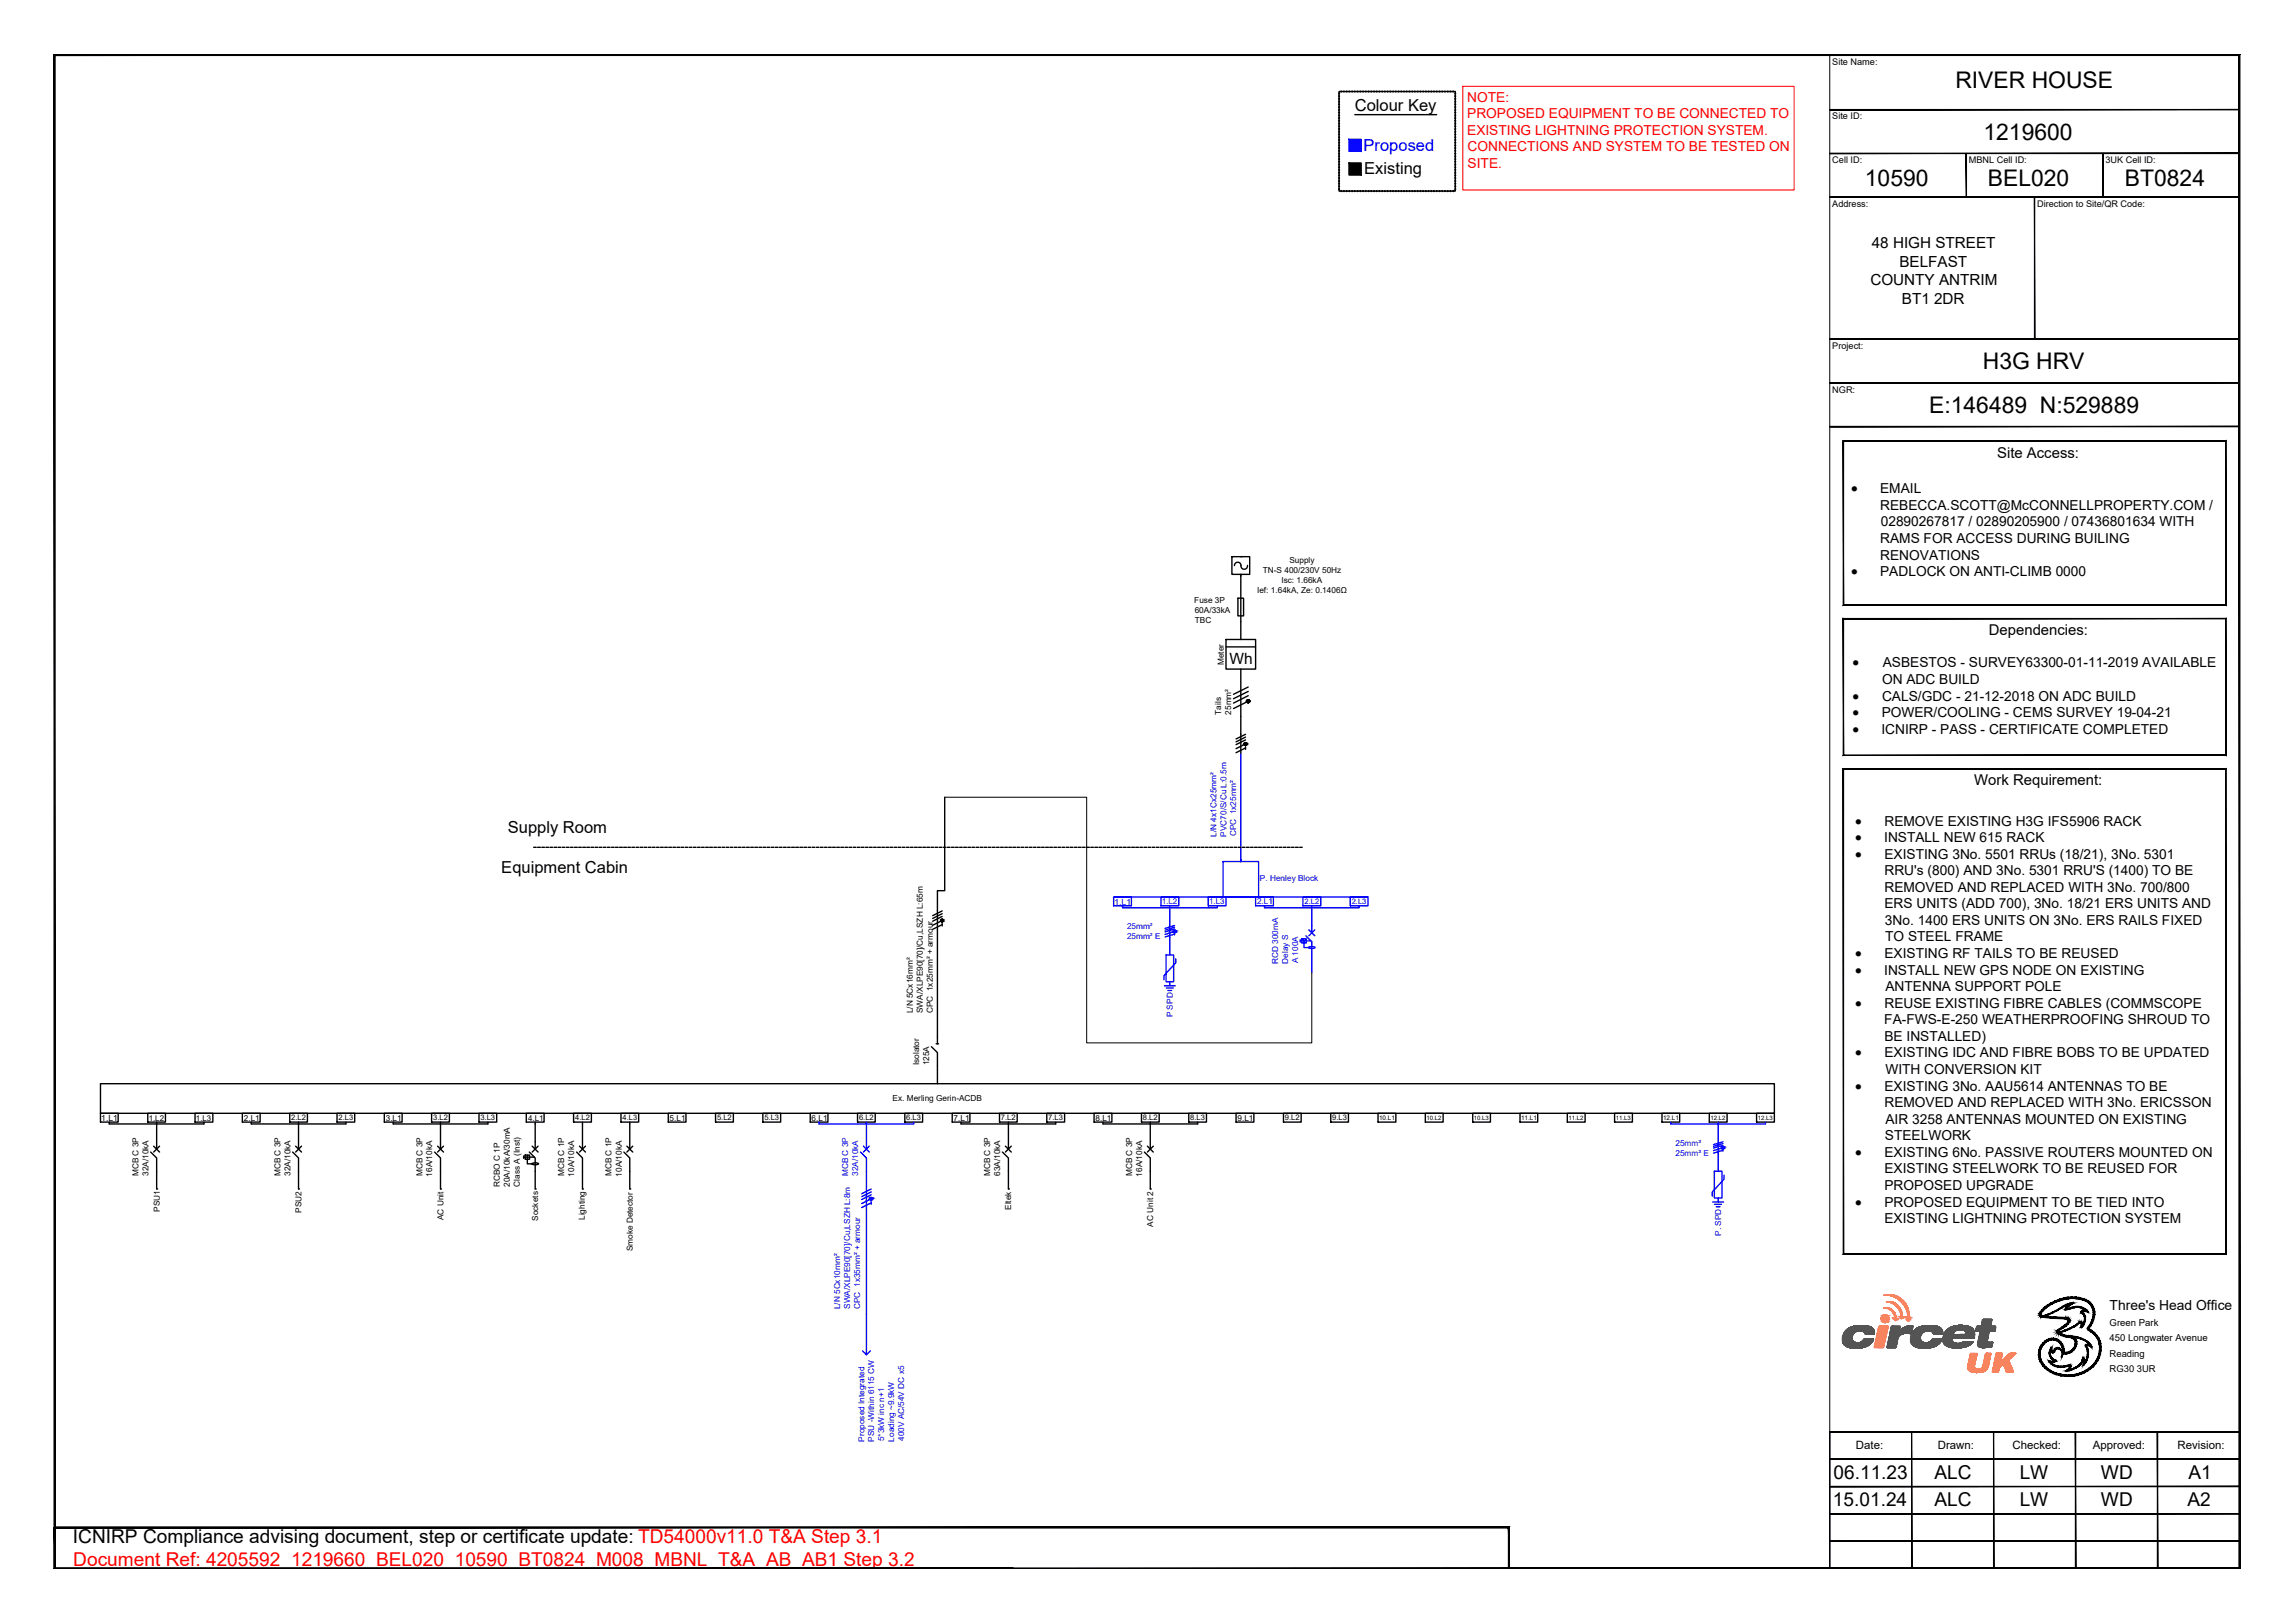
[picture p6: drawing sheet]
<svg xmlns="http://www.w3.org/2000/svg" width="420mm" height="297mm" viewBox="0 0 420 297" stroke-linecap="round" stroke-linejoin="round" font-family="sans-serif">
<defs><g id="words">
<g font-size="4.2">
<text x="358" y="16.1">RIVER HOUSE</text>
<text x="363.1" y="25.6">1219600</text>
<text x="341.4" y="34">10590</text>
<text x="363.9" y="34">BEL020</text>
<text x="389" y="34">BT0824</text>
<text x="363" y="67.6">H3G HRV</text>
<text x="353.2" y="75.6">E:146489 N:529889</text>
</g>
<g font-size="3.5">
<text x="335.6" y="275.6">15.01.24</text>
<text x="335.7" y="270.6">06.11.23</text>
<text x="354.2" y="270.7">ALC</text>
<text x="354.2" y="275.7">ALC</text>
<text x="369.8" y="270.6">LW</text>
<text x="369.8" y="275.6">LW</text>
<text x="384.6" y="270.6">WD</text>
<text x="384.6" y="275.6">WD</text>
<text x="400.5" y="275.6">A2</text>
<text x="400.7" y="270.6">A1</text>
<text x="13.4" y="282.5">ICNIRP Compliance advising document, step or certificate update: TD54000v11.0 T&amp;A Step 3.1</text>
</g>
<text font-size="3.5" fill="#f00" x="13.4" y="286.7">Document Ref: 4205592_1219660_BEL020_10590_BT0824_M008_MBNL_T&amp;A_AB_AB1 Step 3.2</text>
<g font-size="3">
<text x="248" y="20.3">Colour Key</text>
<text x="249.8" y="31.9">Existing</text>
<text x="93" y="152.4">Supply Room</text>
<text x="91.8" y="159.7">Equipment Cabin</text>
</g>
<text font-size="3" fill="#00f" x="249.6" y="27.6">Proposed</text>
<g font-size="2.8">
<text x="342.7" y="45.3">48 HIGH STREET</text>
<text x="342.4" y="52.2">COUNTY ANTRIM</text>
<text x="347.7" y="48.8">BELFAST</text>
<text x="348.2" y="55.7">BT1 2DR</text>
<text x="225.1" y="121.5">Wh</text>
</g>
<g font-size="2.7">
<text x="365.6" y="83.8">Site Access:</text>
<text x="338.9" y="90.3">·</text>
<text x="338.9" y="105.4">·</text>
<text x="364.1" y="116.1">Dependencies:</text>
<text x="339.1" y="122.2">·</text>
<text x="339.1" y="128.2">·</text>
<text x="339.1" y="131.3">·</text>
<text x="339.1" y="134.3">·</text>
<text x="361.4" y="143.7">Work Requirement:</text>
<text x="339.6" y="151.1">·</text>
<text x="339.6" y="154.1">·</text>
<text x="339.6" y="157.1">·</text>
<text x="339.6" y="175.3">·</text>
<text x="339.6" y="178.4">·</text>
<text x="339.6" y="184.4">·</text>
<text x="339.6" y="193.5">·</text>
<text x="339.6" y="199.6">·</text>
<text x="339.6" y="211.7">·</text>
<text x="339.6" y="220.8">·</text>
</g>
<g font-size="2.5" fill="#f00">
<text x="268.6" y="18.6">NOTE:</text>
<text x="268.6" y="21.6">PROPOSED EQUIPMENT TO BE CONNECTED TO</text>
<text x="268.6" y="24.7">EXISTING LIGHTNING PROTECTION SYSTEM.</text>
<text x="268.7" y="27.7">CONNECTIONS AND SYSTEM TO BE TESTED ON</text>
<text x="268.7" y="30.7">SITE.</text>
</g>
<g font-size="2.5">
<text x="344.2" y="90.3">EMAIL</text>
<text x="344.2" y="93.3">REBECCA.SCOTT@McCONNELLPROPERTY.COM /</text>
<text x="344.2" y="99.4">RAMS FOR ACCESS DURING BUILING</text>
<text x="344.3" y="96.4">02890267817 / 02890205900 / 07436801634 WITH</text>
<text x="344.2" y="102.4">RENOVATIONS</text>
<text x="344.2" y="105.4">PADLOCK ON ANTI-CLIMB 0000</text>
<text x="344.6" y="125.2">ON ADC BUILD</text>
<text x="344.7" y="122.2">ASBESTOS - SURVEY63300-01-11-2019 AVAILABLE</text>
<text x="344.5" y="131.3">POWER/COOLING - CEMS SURVEY 19-04-21</text>
<text x="344.6" y="128.2">CALS/GDC - 21-12-2018 ON ADC BUILD</text>
<text x="344.4" y="134.3">ICNIRP - PASS - CERTIFICATE COMPLETED</text>
<text x="345" y="154.1">INSTALL NEW 615 RACK</text>
<text x="345" y="151.1">REMOVE EXISTING H3G IFS5906 RACK</text>
<text x="345" y="157.1">EXISTING 3No. 5501 RRUs (18/21), 3No. 5301</text>
<text x="345" y="160.2">RRU's (800) AND 3No. 5301 RRU'S (1400) TO BE</text>
<text x="345" y="163.2">REMOVED AND REPLACED WITH 3No. 700/800</text>
<text x="345" y="166.3">ERS UNITS (ADD 700), 3No. 18/21 ERS UNITS AND</text>
<text x="345.1" y="169.3">3No. 1400 ERS UNITS ON 3No. ERS RAILS FIXED</text>
<text x="345.1" y="172.3">TO STEEL FRAME</text>
<text x="345" y="178.4">INSTALL NEW GPS NODE ON EXISTING</text>
<text x="345" y="175.3">EXISTING RF TAILS TO BE REUSED</text>
<text x="345" y="184.4">REUSE EXISTING FIBRE CABLES (COMMSCOPE</text>
<text x="345.2" y="181.4">ANTENNA SUPPORT POLE</text>
<text x="345" y="187.5">FA-FWS-E-250 WEATHERPROOFING SHROUD TO</text>
<text x="345" y="190.5">BE INSTALLED)</text>
<text x="345" y="193.5">EXISTING IDC AND FIBRE BOBS TO BE UPDATED</text>
<text x="345.2" y="196.6">WITH CONVERSION KIT</text>
<text x="345" y="199.6">EXISTING 3No. AAU5614 ANTENNAS TO BE</text>
<text x="345" y="202.6">REMOVED AND REPLACED WITH 3No. ERICSSON</text>
<text x="345.1" y="208.7">STEELWORK</text>
<text x="345.2" y="205.6">AIR 3258 ANTENNAS MOUNTED ON EXISTING</text>
<text x="345" y="211.7">EXISTING 6No. PASSIVE ROUTERS MOUNTED ON</text>
<text x="345" y="214.7">EXISTING STEELWORK TO BE REUSED FOR</text>
<text x="345" y="217.8">PROPOSED UPGRADE</text>
<text x="345" y="220.8">PROPOSED EQUIPMENT TO BE TIED INTO</text>
<text x="345" y="223.8">EXISTING LIGHTNING PROTECTION SYSTEM</text>
<text x="386.2" y="239.8">Three's Head Office</text>
</g>
<g font-size="2.1">
<text x="339.8" y="265.1">Date:</text>
<text x="354.8" y="265.1">Drawn:</text>
<text x="368.5" y="265.1">Checked:</text>
<text x="383.2" y="265.1">Approved:</text>
<text x="398.7" y="265.1">Revision:</text>
</g>
<g font-size="1.7">
<text x="335.4" y="11.8">Site Name:</text>
<text x="335.4" y="21.9">Site ID:</text>
<text x="335.4" y="29.9">Cell ID:</text>
<text x="360.4" y="29.9">MBNL Cell ID:</text>
<text x="385.4" y="29.9">3UK Cell ID:</text>
<text x="335.4" y="37.8">Address:</text>
<text x="373" y="37.8">Direction to Site/QR Code:</text>
<text x="335.4" y="63.8">Project:</text>
<text x="335.4" y="71.8">NGR:</text>
<text x="386.2" y="242.6">Green Park</text>
<text x="386.2" y="245.4">450 Longwater Avenue</text>
<text x="386.2" y="251.2">RG30 3UR</text>
<text x="386.2" y="248.3">Reading</text>
</g>
<text font-size="1.6" fill="#00f" x="204" y="165.6">1.L1</text>
<text font-size="1.6" x="18.5" y="205.1">1.L1</text>
<g font-size="1.5">
<text x="231.2" y="104.8">TN-S 400/230V 50Hz</text>
<text x="234.6" y="106.6">Isc: 1.66kA</text>
<text x="236.1" y="103">Supply</text>
<text x="218.7" y="110.4">Fuse 3P</text>
<text x="218.7" y="112.2">60A/33kA</text>
<text x="230.1" y="108.4">Ief: 1.64kA, Ze: 0.1406Ω</text>
<text x="218.7" y="114.1">TBC</text>
<text x="224" y="121.8" transform="rotate(-90 224 121.8)">Meter</text>
<text x="223.6" y="130.8" transform="rotate(-90 223.6 130.8)">Tails</text>
<text x="225.4" y="130.8" transform="rotate(-90 225.4 130.8)">25mm²</text>
<text x="167.1" y="185.4" transform="rotate(-90 167.1 185.4)">L/N 5Cx16mm²</text>
<text x="169" y="185.4" transform="rotate(-90 169 185.4)">SWA/XLPE90[70]/Cu,LSZH L:65m</text>
<text x="170.8" y="185.4" transform="rotate(-90 170.8 185.4)">CPC 1x25mm² + armour</text>
<text x="168.3" y="195" transform="rotate(-90 168.3 195)">Isolator</text>
<text x="170.1" y="195" transform="rotate(-90 170.1 195)">125A</text>
<text x="163.4" y="201.5">Ex. Merling Gerin-ACDB</text>
<text x="44.7" y="205.1">2.L1</text>
<text x="70.6" y="205.1">3.L1</text>
<text x="96.7" y="205.1">4.L1</text>
<text x="122.6" y="205.1">5.L1</text>
<text x="148.6" y="205.1">6.L1</text>
<text x="174.6" y="205.1">7.L1</text>
<text x="200.6" y="205.1">8.L1</text>
<text x="226.6" y="205.1">9.L1</text>
<text x="25.4" y="215.3" transform="rotate(-90 25.4 215.3)">MCB C 3P</text>
<text x="27.2" y="215.2" transform="rotate(-90 27.2 215.2)">32A/10kA</text>
<text x="51.4" y="215.3" transform="rotate(-90 51.4 215.3)">MCB C 3P</text>
<text x="53.2" y="215.2" transform="rotate(-90 53.2 215.2)">32A/10kA</text>
<text x="77.3" y="215.3" transform="rotate(-90 77.3 215.3)">MCB C 3P</text>
<text x="79.1" y="215.3" transform="rotate(-90 79.1 215.3)">16A/10kA</text>
<text x="103.3" y="215.3" transform="rotate(-90 103.3 215.3)">MCB C 1P</text>
<text x="105.1" y="215.3" transform="rotate(-90 105.1 215.3)">10A/10kA</text>
<text x="112" y="215.3" transform="rotate(-90 112 215.3)">MCB C 1P</text>
<text x="113.8" y="215.3" transform="rotate(-90 113.8 215.3)">10A/10kA</text>
<text x="181.3" y="215.3" transform="rotate(-90 181.3 215.3)">MCB C 3P</text>
<text x="183.1" y="215.2" transform="rotate(-90 183.1 215.2)">63A/10kA</text>
<text x="207.3" y="215.3" transform="rotate(-90 207.3 215.3)">MCB C 3P</text>
<text x="209.1" y="215.3" transform="rotate(-90 209.1 215.3)">16A/10kA</text>
<text x="29.2" y="221.7" transform="rotate(-90 29.2 221.7)">PSU1</text>
<text x="55.2" y="221.9" transform="rotate(-90 55.2 221.9)">PSU2</text>
<text x="91.5" y="217.3" transform="rotate(-90 91.5 217.3)">RCBO C 1P</text>
<text x="93.3" y="217.2" transform="rotate(-90 93.3 217.2)">20A/10kA/30mA</text>
<text x="95.2" y="217.2" transform="rotate(-90 95.2 217.2)">Class A (Inst)</text>
<text x="185.1" y="221.4" transform="rotate(-90 185.1 221.4)">Eltek</text>
<text x="81.2" y="223.3" transform="rotate(-90 81.2 223.3)">AC Unit</text>
<text x="98.5" y="223.4" transform="rotate(-90 98.5 223.4)">Sockets</text>
<text x="107" y="223.3" transform="rotate(-90 107 223.3)">Lighting</text>
<text x="211.1" y="224.5" transform="rotate(-90 211.1 224.5)">AC Unit 2</text>
<text x="115.8" y="229" transform="rotate(-90 115.8 229)">Smoke Detector</text>
</g>
<g font-size="1.5" fill="#00f">
<text x="222.7" y="153.1" transform="rotate(-90 222.7 153.1)">L/N 4x1Cx25mm²</text>
<text x="224.5" y="153.1" transform="rotate(-90 224.5 153.1)">PVC70/S/Cu L:0.5m</text>
<text x="226.3" y="153.1" transform="rotate(-90 226.3 153.1)">CPC 1x25mm²</text>
<text x="230.7" y="161.3">P. Henley Block</text>
<text x="230.1" y="165.5">2.L1</text>
<text x="206.3" y="170.1">25mm²</text>
<text x="206.3" y="171.9">25mm² E</text>
<text x="234" y="176.4" transform="rotate(-90 234 176.4)">RCD 300mA</text>
<text x="235.8" y="176.4" transform="rotate(-90 235.8 176.4)">Delay S</text>
<text x="237.6" y="176.3" transform="rotate(-90 237.6 176.3)">A 100A</text>
<text x="214.7" y="186.2" transform="rotate(-90 214.7 186.2)">P SPD</text>
<text x="306.7" y="209.7">25mm²</text>
<text x="155.3" y="215.3" transform="rotate(-90 155.3 215.3)">MCB C 3P</text>
<text x="157.1" y="215.2" transform="rotate(-90 157.1 215.2)">32A/10kA</text>
<text x="306.7" y="211.5">25mm² E</text>
<text x="315.1" y="226.2" transform="rotate(-90 315.1 226.2)">P. SPD</text>
<text x="153.8" y="239.6" transform="rotate(-90 153.8 239.6)">L/N 5Cx10mm²</text>
<text x="155.6" y="239.6" transform="rotate(-90 155.6 239.6)">SWA/XLPE90[70]/Cu,LSZH L:8m</text>
<text x="157.5" y="239.6" transform="rotate(-90 157.5 239.6)">CPC 1x35mm² + armour</text>
<text x="158.2" y="263.8" transform="rotate(-90 158.2 263.8)">Proposed Integrated</text>
<text x="160.1" y="263.8" transform="rotate(-90 160.1 263.8)">PSU -Within 6115 CW</text>
<text x="161.9" y="263.8" transform="rotate(-90 161.9 263.8)">5*3kW inc n+1</text>
<text x="163.7" y="263.8" transform="rotate(-90 163.7 263.8)">Loading ~9.9kW</text>
<text x="165.5" y="263.7" transform="rotate(-90 165.5 263.7)">400V AC/54V DC x5</text>
</g>
<g font-size="1.4" fill="#00f">
<text x="212.7" y="165.5">1.L2</text>
<text x="221.4" y="165.5">1.L3</text>
<text x="238.8" y="165.5">2.L2</text>
<text x="247.5" y="165.5">2.L3</text>
</g>
<g font-size="1.4">
<text x="27.2" y="205.1">1.L2</text>
<text x="35.9" y="205.1">1.L3</text>
<text x="53.3" y="205.1">2.L2</text>
<text x="62" y="205.1">2.L3</text>
<text x="79.3" y="205.1">3.L2</text>
<text x="87.9" y="205.1">3.L3</text>
<text x="105.3" y="205.1">4.L2</text>
<text x="114" y="205">4.L3</text>
<text x="131.3" y="205.1">5.L2</text>
<text x="139.9" y="205.1">5.L3</text>
<text x="157.3" y="205.1">6.L2</text>
<text x="165.9" y="205.1">6.L3</text>
<text x="183.2" y="205.1">7.L2</text>
<text x="191.9" y="205.1">7.L3</text>
<text x="209.2" y="205.1">8.L2</text>
<text x="217.9" y="205.1">8.L3</text>
<text x="235.2" y="205.1">9.L2</text>
<text x="243.9" y="205.1">9.L3</text>
</g>
<g font-size="1.2">
<text x="252.5" y="205">10.L1</text>
<text x="278.5" y="205">11.L1</text>
<text x="304.5" y="205">12.L1</text>
</g>
<g font-size="1.1">
<text x="261.2" y="205">10.L2</text>
<text x="269.8" y="205">10.L3</text>
<text x="287.1" y="205">11.L2</text>
<text x="295.8" y="205">11.L3</text>
<text x="313.1" y="205">12.L2</text>
<text x="321.8" y="205">12.L3</text>
</g>
</g></defs>
<path d="M410 10.1h-75v276.9h75" fill="none" stroke="#000" stroke-width=".18"/>
<g fill="#000" stroke="#000" stroke-width=".18">
<path d="M335 36h75zM335 36.1l75-.1z"/>
<path d="M335 20h75zM335 20.1l75-.1z"/>
<path d="M335 28h75zM335 28.1l75-.1z"/>
<path d="M359.9 28.1l.1 8zM359.9 28.1l.1 8z"/>
<path d="M372.4 36.1l.1 26zM372.4 36.1l.1 26z"/>
<path d="M385 28.1v8zM385 28.1v8z"/>
<path d="M335 70h75zM335 70.1l75-.1z"/>
<path d="M335 62h75zM335 62.1l75-.1z"/>
<path d="M335 78h75zM335 78.1l75-.1z"/>
<path d="M337.4 80.7h70.1zM337.5 80.8l70-.1zM407.5 80.7v30.1zM407.5 80.8v30zM337.4 110.8h70.1zM337.5 110.7h70l-70.1 .1zM337.4 80.7v30.1zM337.4 80.7l.1 30z"/>
<path d="M337.4 113.2h70.1zM337.5 113.3l70-.1zM407.5 113.2v25.1zM407.5 113.3v25zM337.4 138.3h70.1zM337.4 138.3l70.1-.1zM337.4 113.2v25.1zM337.4 113.2l.1 25z"/>
<path d="M337.4 140.7h70.1zM337.5 140.8l70-.1zM407.5 140.7v88.8zM407.5 140.8v88.7zM337.4 229.5h70.1zM337.4 229.5h70.1zM337.4 140.7v88.8zM337.4 140.7l.1 88.8z"/>
<path d="M10 279.4v.3l266.4-.3zM10 279.7l266.4-.3-.3 .3zM276.4 279.4l-.3 .3 .3 7.3zM276.1 279.7l.3 7.3h-.3z"/>
<path d="M9.9 279.6l.2 7.4v-7.4zM9.9 279.6l.2 7.4-.2 .2zM9.9 287.2l175.6-.2h-175.4zM9.9 287.2l175.6-.2v.2z"/>
<path d="M335 262.1l75-.1zM335 262h75z"/>
<path d="M335 267.1l75-.1zM335 267h75z"/>
<path d="M335 272.1l75-.1zM335 272h75z"/>
<path d="M335 277.1l75-.1zM335 277h75z"/>
<path d="M349.9 262.1l.1 24.9zM349.9 262.1l.1 24.9z"/>
<path d="M365 262.1v24.9zM365 262.1v24.9z"/>
<path d="M379.9 262.1l.1 24.9zM379.9 262.1l.1 24.9z"/>
<path d="M394.9 262.1l.1 24.9zM394.9 262.1l.1 24.9z"/>
<path d="M335 282.1l75-.1zM335 282h75z"/>
<path d="M9.9 287.2h400.2l-.2-.2zM9.9 287.2l.2-.2h399.8zM9.9 10v277.2l.2-.2zM9.9 10l.2 .2v276.8zM9.9 10l.2 .2 400-.2zM10.1 10.2l400-.2-.2 .2zM410.1 10l-.2 .2 .2 277zM409.9 10.2l.2 277-.2-.2z"/>
</g>
<!-- layer: 0 -->
<g fill="none" stroke="#000" stroke-width=".25">
<path d="M245.2 17.2v.3M245.2 17.7v.3M245.2 18.2v.3M245.2 18.7v.3M245.2 19.2v.3M245.2 19.7v.3M245.4 16.7h-.2v.3M245.7 16.7h.2M246.2 16.7h.2M246.7 16.7h.2M247.2 16.7h.2M247.7 16.7h.2"/>
<path d="M248.2 16.7h.2M248.7 16.7h.2M249.2 16.7h.2M249.7 16.7h.2M250.2 16.7h.2M250.7 16.7h.2M251.2 16.7h.2M251.7 16.7h.2M252.2 16.7h.2M252.7 16.7h.2M253.2 16.7h.2M253.7 16.7h.2"/>
<path d="M254.2 16.7h.2M254.7 16.7h.2M255.2 16.7h.2M255.7 16.7h.2M256.2 16.7h.2M256.7 16.7h.2M257.2 16.7h.2M257.7 16.7h.2M258.2 16.7h.2M258.7 16.7h.2M259.2 16.7h.2M259.7 16.7h.2"/>
<path d="M260.2 16.7h.2M260.7 16.7h.2M261.2 16.7h.2M261.7 16.7h.2M262.2 16.7h.2M262.7 16.7h.2M263.2 16.7h.2M263.7 16.7h.2M264.2 16.7h.2M264.7 16.7h.2M265.2 16.7h.2M265.7 16.7h.2"/>
<path d="M266.2 16.7h.2v.3M266.4 17.2v.3M266.4 17.7v.3M266.4 18.2v.3M266.4 18.7v.3M266.4 19.2v.3M266.4 19.7v.3M245.2 34.7v.3h.2M245.2 20.2v.3M245.2 20.7v.3M245.2 21.2v.3M245.2 21.7v.3"/>
<path d="M245.2 22.2v.3M245.2 22.7v.3M245.2 23.2v.3M245.2 23.7v.3M245.2 24.2v.3M245.2 24.7v.3M245.2 25.2v.3M245.2 25.7v.3M245.2 26.2v.3M245.2 26.7v.3M245.2 27.2v.3M245.2 27.7v.3"/>
<path d="M245.2 28.2v.3M245.2 28.7v.3M245.2 29.2v.3M245.2 29.7v.3M245.2 30.2v.3M245.2 30.7v.3M245.2 31.2v.3M245.2 31.7v.3M245.2 32.2v.3M245.2 32.7v.3M245.2 33.2v.3M245.2 33.7v.3"/>
<path d="M245.2 34.2v.3M245.7 35h.2M246.2 35h.2M246.7 35h.2M247.2 35h.2M247.7 35h.2M248.2 35h.2M248.7 35h.2M249.2 35h.2M249.7 35h.2M250.2 35h.2M250.7 35h.2"/>
<path d="M251.2 35h.2M251.7 35h.2M252.2 35h.2M252.7 35h.2M253.2 35h.2M253.7 35h.2M254.2 35h.2M254.7 35h.2M255.2 35h.2M255.7 35h.2M256.2 35h.2M256.7 35h.2"/>
<path d="M257.2 35h.2M257.7 35h.2M258.2 35h.2M258.7 35h.2M259.2 35h.2M259.7 35h.2M260.2 35h.2M260.7 35h.2M261.2 35h.2M261.7 35h.2M262.2 35h.2M262.7 35h.2"/>
<path d="M263.2 35h.2M263.7 35h.2M264.2 35h.2M264.7 35h.2M265.2 35h.2M265.7 35h.2M266.4 34.7v.3h-.2M266.4 20.2v.3M266.4 20.7v.3M266.4 21.2v.3M266.4 21.7v.3M266.4 22.2v.3"/>
<path d="M266.4 22.7v.3M266.4 23.2v.3M266.4 23.7v.3M266.4 24.2v.3M266.4 24.7v.3M266.4 25.2v.3M266.4 25.7v.3M266.4 26.2v.3M266.4 26.7v.3M266.4 27.2v.3M266.4 27.7v.3M266.4 28.2v.3"/>
<path d="M266.4 28.7v.3M266.4 29.2v.3M266.4 29.7v.3M266.4 30.2v.3M266.4 30.7v.3M266.4 31.2v.3M266.4 31.7v.3M266.4 32.2v.3M266.4 32.7v.3M266.4 33.2v.3M266.4 33.7v.3M266.4 34.2v.3"/>
<path d="M335 262.1v24.9"/>
</g>
<!-- layer: Operator Logo - 3-UK -->
<path d="M377.6 247.5v.6" fill="none" stroke="#000" stroke-width=".18"/>
<g fill="#000" stroke="#000" stroke-width=".18">
<path d="M378.1 239.6l.6 .1-.6 .1zM378.1 239.6l.6 .1-.1-.2zM378.6 239.5h.6l-.5 .2zM378.6 239.5h.6l-.1-.2z"/>
<path d="M378 239.7l.3-.1-.1 .1zM378.1 239.5l-.1 .2 .3-.1zM378.1 239.5l.3-.1-.1 .2zM378.3 239.3l-.2 .2 .3-.1zM378.3 239.3l.3-.1-.2 .2zM378.3 239.3l.3-.1-.1-.1zM378.5 239.1l.4-.2-.3 .3zM378.5 239.1l.4-.2-.1-.1zM378.8 238.8l.5-.1-.4 .2zM378.8 238.8l.5-.1-.1-.2zM379.2 238.5h.4l-.3 .2zM379.2 238.5h.4l-.1-.2z"/>
<path d="M378.9 238.5l.7-.2v.2zM378.9 238.5v.2l.7-.2zM378.2 238.8l.7-.3v.2zM378.2 238.8v.2l.7-.3zM377.5 239.2l.7-.4v.2zM377.5 239.2l.1 .1 .6-.3z"/>
<path d="M379.7 239.2l.7-.1v.2zM379.7 239.2l.1 .1h.6zM379.1 239.3l.6-.1 .1 .1zM379.1 239.3l.1 .2 .6-.2z"/>
<path d="M380.8 237.5l.7 .2-.1 .3zM380.8 237.5l-.1 .3 .7 .2zM380.1 237.4l.7 .1-.1 .3zM380.1 237.4l-.1 .3 .7 .1zM379.3 237.4h.8l-.1 .3zM379.3 237.4v.2l.7 .1zM378.6 237.4h.7v.2zM378.6 237.4l.1 .3 .6-.1zM377.9 237.6l.7-.2 .1 .3zM377.9 237.6l.1 .2 .7-.1zM377.1 237.8l.8-.2 .1 .2zM377.1 237.8l.1 .2 .8-.2zM376.3 238.1l.8-.3 .1 .2zM376.3 238.1l.1 .2 .8-.3zM375.5 238.4l.8-.3 .1 .2zM375.5 238.4l.2 .3 .7-.4zM374.8 238.9l.7-.5 .2 .3zM374.8 238.9l.2 .2 .7-.4zM374.3 239.2l.5-.3 .2 .2zM374.3 239.2l.2 .3 .5-.4zM373.9 239.7l.4-.5 .2 .3zM373.9 239.7l.2 .2 .4-.4zM373.9 239.7l.2 .2-.6 .3zM373.5 240.2l.2 .1 .4-.4z"/>
<path d="M381.3 239.3l.5 .3-.1 .1zM381.3 239.3v.2l.4 .2zM380.9 239.2l.4 .1v.2zM380.9 239.2l-.1 .1 .5 .2zM380.4 239.1l.5 .1-.1 .1zM380.4 239.1v.2h.4z"/>
<path d="M373.5 240.1l.2 .2-.3 .1zM373.4 240.4l.2 .1 .1-.2zM373.4 240.4l.2 .1-.3 .2zM373.3 240.7l.3-.1v-.1zM373.3 240.7l.3-.1-.2 .3zM373.6 240.6l-.2 .3 .3-.2zM373.4 240.9l.3-.2v.4zM373.7 240.7v.4l.1-.3z"/>
<path d="M373.7 240.8l.4 .2h-.4zM373.7 240.8l.4 .2v-.2zM374.1 240.8l.4 .1-.4 .1zM374.1 240.8l.4 .1v-.2zM374.5 240.7h.4l-.4 .2zM374.5 240.7h.4l-.1-.2z"/>
<path d="M373.7 240.8l2.3 .5-2.3-.2zM373.7 240.8l2.3 .5v-.3zM376 241l2.2 .4-2.2-.1zM376 241l2.2 .4v-.3z"/>
<path d="M374.8 240.5l1-.2-.9 .4zM374.8 240.5l1-.2v-.2zM375.8 240.1l.9-.3-.9 .5zM375.8 240.1l.9-.3v-.1zM376.7 239.7l.9-.4-.9 .5zM376.7 239.7l.9-.4-.1-.1z"/>
<path d="M375.1 249.1l.4 .6-.5-.5zM375.1 249.1l.4 .6 .1-.2zM375.6 249.5l.5 .5-.6-.3zM375.6 249.5l.5 .5 .1-.1z"/>
<path d="M375.1 249.1l.3 .2-.4-.1zM375.1 249.1l.3 .2v-.2zM375.4 249.1l.4 .2h-.4zM375.4 249.1l.4 .2v-.2zM375.8 249.1l.3 .1-.3 .1zM375.8 249.1l.3 .1v-.1zM376.1 249.1h.4l-.4 .1zM376.1 249.1h.4l-.1-.1z"/>
<path d="M375.3 248.3l.2-.1v.4zM375.5 248.2v.4l.1-.1zM375.5 248.6l.1-.1 .2 .3zM375.6 248.5l.2 .3 .1-.1zM375.9 248.7l.2 .3-.3-.2zM375.9 248.7l.2 .3 .1-.1zM376.2 248.9l.2 .2-.3-.1zM376.2 248.9l.2 .2 .1-.2z"/>
<path d="M375.5 246.6h.1l-.4 .6zM375.6 246.6l-.4 .6 .2 .1zM375.2 247.2l.2 .1-.2 .3zM375.4 247.3l-.2 .3h.1zM375.2 247.6h.1l-.1 .3zM375.3 247.6l-.1 .3h.2zM375.2 247.9h.2l-.1 .4zM375.4 247.9l-.1 .4 .2-.1z"/>
<path d="M375.5 246.6h.1l-.1 .3zM375.6 246.6l-.1 .3h.1zM375.5 246.9h.1l-.1 .4zM375.6 246.9l-.1 .4 .2-.1z"/>
<path d="M375.5 247.3l.2-.1-.1 .3zM375.7 247.2l-.1 .3 .2-.1zM375.6 247.5l.2-.1v.2zM375.8 247.4v.2l.1-.1z"/>
<path d="M375.8 247.5l.3-.1-.2 .2zM375.8 247.5l.3-.1-.1-.1zM376 247.3l.2-.1-.1 .2zM376 247.1v.2l.2-.1z"/>
<path d="M376.2 249.9l.5 .3-.5-.2zM376.2 249.9l.5 .3v-.2zM376.7 250l.6 .2h-.6zM376.7 250l.6 .2v-.2zM377.3 250l.6 .2h-.6zM377.3 250l.6 .2-.1-.2zM377.8 250l.6 .1-.5 .1zM377.8 250l.6 .1v-.2zM378.4 249.9h.6l-.6 .2zM378.4 249.9h.6l-.1-.2z"/>
<path d="M376.7 243.7l.3 .2-.3-.1zM376.7 243.7l.3 .2v-.2zM377 243.7l.4 .2h-.4zM377 243.7l.4 .2-.1-.2z"/>
<path d="M376.7 243.4l.2 .2-.3-.1zM376.6 243.5l.3 .1zM376.6 243.5l.3 .1-.3 .1zM376.6 243.7l.3-.1zM376.6 243.7h.3l-.3 .2zM376.6 243.9l.3-.2zM376.6 243.9l.3-.1-.2 .2zM376.9 243.8l-.2 .2zM376.9 243.8v.3l-.2-.1zM376.9 243.8v.3z"/>
<path d="M376.5 246.7h.2v.1zM376.5 246.7l.1 .2 .1-.1zM376.3 246.8l.2-.1 .1 .2zM376.3 246.8l.1 .1h.2zM376.2 246.9l.1-.1 .1 .1zM376.2 246.9l.1 .1 .1-.1zM376.2 246.9l.1 .1-.3 .1zM376 247.1l.2 .1 .1-.2z"/>
<path d="M377 243.9l.3 .5-.4-.3zM377 243.9l.3 .5 .1-.3zM377.4 244.1l.4 .5-.5-.2zM377.4 244.1l.4 .5 .1-.3zM377.9 244.3l.4 .4-.5-.1zM377.9 244.3l.4 .4v-.3zM378.3 244.4l.5 .4-.5-.1zM378.3 244.4l.5 .4v-.3z"/>
<path d="M377.3 243.7l.8-.1-.7 .3zM377.3 243.7l.8-.1-.1-.2zM378 243.4l1.2-.3-1.1 .5zM378 243.4l1.2-.3-.1-.1zM379.1 243l.7-.2-.6 .3zM379.1 243l.7-.2-.1-.1zM379.7 242.7l.7-.3-.6 .4zM379.7 242.7l.7-.3-.1-.1z"/>
<path d="M377.2 246.9l.3 .2-.1 .1zM377.2 246.9l-.1 .1 .3 .2zM377 246.7l.2 .2-.1 .1zM377 246.7l-.1 .2 .2 .1zM376.7 246.7h.3l-.1 .2zM376.7 246.7v.1l.2 .1z"/>
<path d="M376.7 243.4l.9-.6 .1 .2zM376.7 243.4l.2 .2 .8-.6z"/>
<path d="M377.6 247.3l.1 .2h-.2zM377.4 247.3l.1 .2 .1-.2zM377.5 247.1l.1 .2h-.2zM377.5 247.1l-.1 .1v.1z"/>
<path d="M377.7 247.6l.6 .2-.6 .1zM377.7 247.6l.6 .2-.1-.3zM378.2 247.5l.6 .2-.5 .1zM378.2 247.5l.6 .2v-.3z"/>
<path d="M377.6 242.8h.6l-.5 .2zM377.6 242.8h.6l-.2-.3zM378 242.5l.5-.1-.3 .4zM378 242.5l.5-.1-.1-.2zM378.4 242.2l.5-.2-.4 .4zM378.7 241.9l-.3 .3 .5-.2z"/>
<path d="M377.6 247.7l-.1 .7 .3-.6zM377.6 247.7l-.1 .7h-.2z"/>
<path d="M377.5 247.7l.4-.3-.1 .4zM377.6 247.3l-.1 .4 .4-.3zM377.9 247v.4l-.3-.1zM377.6 247v.3l.3-.3zM377.8 246.5l.1 .5h-.3zM377.5 246.6l.1 .4 .2-.5zM377.6 246.1l.2 .4-.3 .1zM377.4 246.2l.1 .4 .1-.5zM377.4 245.7l.2 .4-.2 .1zM377.1 245.9l.3 .3v-.5zM377.1 245.4l.3 .3-.3 .2zM377.1 245.4l-.2 .2 .2 .3zM376.7 245.2l.4 .2-.2 .2zM376.7 245.2l-.1 .2 .3 .2zM376.4 245l.3 .2-.1 .2zM376.4 245l-.1 .3 .3 .1zM376 244.9l.4 .1-.1 .3zM376 244.9l-.1 .3 .4 .1zM375.6 244.9h.4l-.1 .3zM375.6 244.9v.3h.3zM375.2 245l.4-.1v.3zM375.2 245v.3l.4-.1zM374.8 245.2l.4-.2v.3zM374.8 245.2l.1 .2 .3-.1zM374.4 245.4l.4-.2 .1 .2zM374.4 245.4l.2 .3 .3-.3zM374 245.8l.4-.4 .2 .3zM374 245.8l.2 .1 .4-.2zM374 245.8l.2 .1-.5 .2zM373.7 246.1l.3 .2 .2-.4zM373.7 246.1l.3 .2-.5 .2zM373.5 246.5l.3 .1 .2-.3zM373.5 246.5l.3 .1-.5 .4zM373.3 247h.3l.2-.4zM373.3 247h.3l-.4 .4zM373.6 247l-.4 .4 .3 .1zM373.2 247.4l.3 .1-.3 .4zM373.5 247.5l-.3 .4h.3zM373.2 247.9h.3l-.3 .4zM373.5 247.9l-.3 .4h.3zM373.2 248.3h.3l-.2 .5zM373.5 248.3l-.2 .5 .3-.1zM373.3 248.8l.3-.1-.1 .5zM373.6 248.7l-.1 .5 .3-.1zM373.5 249.2l.3-.1-.1 .5zM373.8 249.1l-.1 .5 .3-.1zM373.7 249.6l.3-.1v.5zM374 249.5v.5l.2-.2zM374 250l.2-.2 .2 .6zM374.2 249.8l.2 .6 .2-.2zM374.6 250.2l.2 .5-.4-.3zM374.6 250.2l.2 .5 .2-.2zM375 250.5l.3 .6-.5-.4zM375 250.5l.3 .6 .2-.3zM375.5 250.8l.3 .5-.5-.2zM375.5 250.8l.3 .5 .1-.2zM375.9 251.1l.4 .5-.5-.3zM375.9 251.1l.4 .5 .1-.3zM376.4 251.3l.8 .5-.9-.2zM376.4 251.3l.8 .5 .1-.3zM377.3 251.5l.8 .4-.9-.1zM377.3 251.5l.8 .4v-.3zM378.1 251.6l.9 .3h-.9zM378.1 251.6l.9 .3-.1-.3zM378.9 251.6l.7 .3h-.6zM378.9 251.6l.7 .3v-.3zM379.6 251.6l.7 .1-.7 .2zM379.6 251.6l.7 .1-.1-.2zM380.2 251.5l.7 .1-.6 .1zM380.2 251.5l.7 .1-.1-.3zM380.8 251.3h.7l-.6 .3zM380.8 251.3h.7l-.1-.3zM381.4 251h.7l-.6 .3zM381.4 251h.7l-.1-.3zM382 250.7l.7-.1-.6 .4zM382 250.7l.7-.1-.2-.2zM382.5 250.4l.7-.2-.5 .4zM382.5 250.4l.7-.2-.2-.2zM383 250l.6-.3-.4 .5zM383.4 249.5l-.4 .5 .6-.3zM383.4 249.5l.6-.4-.4 .6zM383.8 249l-.4 .5 .6-.4zM383.8 249l.5-.5-.3 .6zM384 248.4l-.2 .6 .5-.5zM384.5 247.9l-.2 .6-.3-.1zM384.2 247.8l-.2 .6 .5-.5zM384.6 247.3l-.1 .6-.3-.1zM384.3 247.2l-.1 .6 .4-.5zM384.7 246.6l-.1 .7-.3-.1zM384.4 246.6l-.1 .6 .4-.6zM384.6 245.9l.1 .7h-.3zM384.3 246l.1 .6 .2-.7zM384.5 245.4l.1 .5-.3 .1zM384.2 245.5l.1 .5 .2-.6zM384.2 244.9l.3 .5-.3 .1zM384 245l.2 .5v-.6zM383.9 244.4l.3 .5-.2 .1zM383.7 244.6l.3 .4-.1-.6zM383.5 244l.4 .4-.2 .2zM383.5 244l-.2 .2 .4 .4zM383 243.5l.5 .5-.2 .2zM383 243.5l-.2 .3 .5 .4zM382.4 243.2l.6 .3-.2 .3zM382.4 243.2l-.1 .3 .5 .3z"/>
<path d="M378.2 250.9h.7l-.7 .1zM378.2 250.9h.7l-.1-.2zM378.8 250.7l.7-.1-.6 .3zM378.8 250.7l.7-.1v-.1zM379.5 250.5l.6-.2-.6 .3zM379.5 250.5l.6-.2-.1-.1zM380 250.2l.7-.2-.6 .3zM380 250.2l.7-.2-.1-.2z"/>
<path d="M378.2 250.9l.4-.1-.3 .2zM378.2 250.9l.4-.1-.1-.1zM378.5 250.7l.3-.1-.2 .2zM378.5 250.7l.3-.1-.1-.1zM378.7 250.5l.3-.1-.2 .2zM378.9 250.3l-.2 .2 .3-.1z"/>
<path d="M378.8 247.4h.4l-.3 .3zM378.8 247.4h.4l-.1-.2zM379.1 247.2h.5l-.4 .2zM379.1 247.2h.5l-.2-.2zM379.4 247l.5-.2-.3 .4zM379.6 246.7l-.2 .3 .5-.2zM379.6 246.7l.5-.2-.2 .3zM379.8 246.3l-.2 .4 .5-.2zM379.8 246.3l.4-.3-.1 .5zM379.9 246l-.1 .3 .4-.3zM380.2 245.6v.4h-.3zM379.9 245.6v.4l.3-.4z"/>
<path d="M378.7 241.9l.2-.1v.2zM378.7 241.8v.1l.2-.1zM378.7 241.8l.2-.3v.3zM378.6 241.6l.1 .2 .2-.3zM378.8 241.3l.1 .2-.3 .1zM378.6 241.5v.1l.2-.3zM378.6 241.2l.2 .1-.2 .2zM378.6 241.2l-.1 .3h.1zM378.4 241.1l.2 .1-.1 .3zM378.4 241.1v.3l.1 .1zM378.2 241.1h.2v.3zM378.2 241.1v.3h.2z"/>
<path d="M378.9 250.3l.2-.1-.1 .1zM378.9 250.1v.2l.2-.1zM379.1 249.9v.3l-.2-.1zM378.9 250v.1l.2-.2zM379 249.8l.1 .1-.2 .1zM378.9 249.8v.2l.1-.2z"/>
<path d="M380.1 245.2l.1 .4h-.3zM379.9 245.4v.2l.2-.4zM379.9 245l.2 .2-.2 .2zM379.7 245.2l.2 .2v-.4zM379.7 244.8l.2 .2-.2 .2zM379.7 244.8l-.2 .2 .2 .2zM379.4 244.6l.3 .2-.2 .2zM379.4 244.6l-.1 .3 .2 .1zM379.1 244.5l.3 .1-.1 .3zM379.1 244.5v.3l.2 .1zM378.8 244.5h.3v.3zM378.8 244.5v.3h.3z"/>
<path d="M380.3 242.3l.5-.3-.4 .4zM380.3 242.3l.5-.3-.1-.1z"/>
<path d="M380.6 249.8h.3l-.2 .2zM380.6 249.8h.3l-.1-.2zM380.8 249.6l.3-.1-.2 .3zM381 249.4l-.2 .2 .3-.1zM381 249.4l.3-.2-.2 .3zM381.1 249.1l-.1 .3 .3-.2zM381.4 248.8l-.1 .4-.2-.1zM381.2 248.8l-.1 .3 .3-.3zM381.4 248.5v.3h-.2zM381.3 248.5l-.1 .3 .2-.3z"/>
<path d="M380.9 242.9l.4-.1-.3 .2zM380.9 242.9l.4-.1-.2-.1zM381.1 242.7l.3-.2-.1 .3zM381.3 242.5l-.2 .2 .3-.2zM381.3 242.5l.3-.3-.2 .3zM381.4 242.2l-.1 .3 .3-.3z"/>
<path d="M380.9 242.9l.3-.1-.2 .2zM381 242.7l-.1 .2 .3-.1zM381 242.7l.2-.2v.3zM381 242.5v.2l.2-.2zM381.2 242.3v.2h-.2zM381 242.3v.2l.2-.2zM381.1 242l.1 .3h-.2zM381 242.1v.2l.1-.3z"/>
<path d="M381 241.9l.1 .1-.1 .1zM381 241.9v.2zM380.8 241.9h.2l-.1 .1zM380.8 241.9l.1 .1zM380.7 241.9h.1l.1 .1zM380.7 241.9l.2 .1z"/>
<path d="M381 240.3l.2-.2zM381 240.1v.2l.2-.2zM381 240.1l.3-.1-.1 .1zM381.1 239.9l-.1 .2 .3-.1zM381.1 239.9l.3 .1h-.1zM381.1 239.9l.3 .1-.1-.2zM381.3 239.8l.3 .2h-.2zM381.3 239.8l.3 .2v-.2zM381.6 239.8l.1 .2h-.1zM381.6 239.8l.1 .2 .1-.2zM381.8 239.8l.4 .4-.5-.2zM381.8 239.8l.4 .4 .1-.2z"/>
<path d="M381.6 249.4l-.1 .5-.1-.1zM381.5 249.4l-.1 .4 .2-.4zM381.6 248.9v.5h-.1zM381.5 248.9v.5l.1-.5z"/>
<path d="M381.4 249.8l.4-.4-.3 .5zM381.7 249.4l-.3 .4 .4-.4zM382.1 248.9l-.3 .5h-.1zM381.9 248.9l-.2 .5 .4-.5zM382.2 248.4l-.1 .5h-.2zM382.1 248.4l-.2 .5 .3-.5zM382.3 247.9l-.1 .5h-.1zM382.1 247.9v.5l.2-.5zM382.3 247.3v.6h-.2zM382.1 247.3v.6l.2-.6zM382.2 247l.1 .3h-.2zM382.1 247v.3l.1-.3zM382.1 246.6l.1 .4h-.1zM382 246.7l.1 .3v-.4zM381.9 246.3l.2 .3-.1 .1zM381.8 246.4l.2 .3-.1-.4z"/>
<path d="M380.9 244.9l.6 .2v.2zM380.9 244.9v.1l.6 .3zM380.3 244.7l.6 .2v.1zM380.3 244.7v.2l.6 .1zM379.7 244.6l.6 .1v.2zM379.7 244.6l-.1 .2 .7 .1zM379 244.5l.7 .1-.1 .2zM379 244.5v.2l.6 .1z"/>
<path d="M381.5 240.4l.1 .2-.2 .1zM381.5 240.4l-.2 .1 .1 .2zM381.3 240.3l.2 .1-.2 .1zM381.3 240.3l-.1 .1 .1 .1zM381.1 240.2l.2 .1-.1 .1zM381.1 240.2l-.1 .1 .2 .1z"/>
<path d="M381.7 241.8l-.1 .4h-.2zM381.6 241.8l-.2 .4 .3-.4zM381.8 241.4l-.1 .4h-.1zM381.6 241.4v.4l.2-.4z"/>
<path d="M381.6 248.7v.2h-.1zM381.4 248.7l.1 .2 .1-.2zM381.4 248.5l.2 .2h-.2zM381.4 248.5h-.1l.1 .2z"/>
<path d="M381.8 241.1v.3h-.2zM381.6 241.1v.3l.2-.3zM381.7 240.8l.1 .3h-.2zM381.6 240.9v.2l.1-.3zM381.6 240.6l.1 .2-.1 .1zM381.4 240.7l.2 .2v-.3z"/>
<path d="M381.8 246.1h.2v.1zM381.8 246.1l.2 .1zM381.8 246.1l.2 .1h-.2zM381.8 246.2h.2zM381.8 246.2l.1 .1h-.1zM381.8 246.3h.1zM381.8 246.3h.1l-.1 .1zM381.8 246.4l.1-.1z"/>
<path d="M382.2 242.9l.2 .2h-.3zM382.1 243.1h.3zM382.1 243.1l.3 .1-.2 .1zM382.2 243.3l.2-.1zM382.2 243.3l.2-.1-.1 .2zM382.4 243.2l-.1 .2z"/>
<path d="M382.1 239.8l.2 .2-.1 .1zM382.1 239.8l-.1 .1 .2 .2zM381.8 239.6l.3 .2-.1 .1zM381.8 239.6l-.1 .1 .3 .2z"/>
<path d="M382.2 242.9l.6-.2-.3 .4zM382.5 242.5l-.3 .4 .6-.2zM382.5 242.5l.6-.3-.3 .5zM382.8 242l-.3 .5 .6-.3zM382.8 242l.5-.4-.2 .6zM383 241.5l-.2 .5 .5-.4zM383.4 241.1l-.1 .5-.3-.1zM383.1 241l-.1 .5 .4-.4z"/>
<path d="M382.8 246.1l.3 .4-.2 .1zM382.6 246.2l.3 .4-.1-.5zM382.4 245.7l.4 .4-.2 .1zM382.4 245.7l-.1 .1 .3 .4zM382 245.4l.4 .3-.1 .1zM382 245.4l-.1 .1 .4 .3zM381.5 245.1l.5 .3-.1 .1zM381.5 245.1v.2l.4 .2z"/>
<path d="M382.8 246.3l.3 .2-.2 .1zM382.8 246.3l-.1 .2 .2 .1zM382.6 246.2l.2 .1-.1 .2zM382.6 246.2l-.1 .1 .2 .2zM382.3 246.1l.3 .1-.1 .1zM382.3 246.1l-.1 .1 .3 .1zM382 246.1h.3l-.1 .1zM382 246.1v.1h.2z"/>
<path d="M383.5 240.6l-.1 .5-.3-.1zM383.2 240.6l-.1 .4 .4-.4zM383.5 240.1v.5h-.3zM383.2 240.2v.4l.3-.5zM383.4 239.7l.1 .4-.3 .1zM383.2 239.7v.5l.2-.5zM383.3 239.2l.1 .5h-.2zM383 239.3l.2 .4 .1-.5zM383 238.8l.3 .4-.3 .1zM382.8 239l.2 .3v-.5zM382.7 238.4l.3 .4-.2 .2zM382.7 238.4l-.2 .2 .3 .4zM382.4 238.1l.3 .3-.2 .2zM382.4 238.1l-.2 .2 .3 .3zM382 237.9l.4 .2-.2 .2zM382 237.9l-.2 .2 .4 .2zM381.5 237.7l.5 .2-.2 .2zM381.5 237.7l-.1 .3 .4 .1z"/>
</g>
<!-- layer: Logo - Circet UK -->
<g fill="#ef7d2d" stroke="#ef7d2d" stroke-width=".18">
<path d="M345.3 237h1.3z"/>
<path d="M345.4 237h1.2z"/>
<path d="M345 237h.1z"/>
<path d="M345.6 237.1h1.1z"/>
<path d="M346.2 237.2h.9z"/>
<path d="M346.3 237.2h.8z"/>
<path d="M346.7 237.3h.7z"/>
<path d="M347.2 237.6h.6z"/>
<path d="M347.2 237.6h.7z"/>
<path d="M347.5 237.8h.6z"/>
<path d="M348.1 238.3h.5z"/>
<path d="M348.1 238.3h.6z"/>
<path d="M348.3 238.4h.5z"/>
<path d="M348.7 239.1h.4z"/>
<path d="M348.8 239.2h.4z"/>
<path d="M348.9 239.4h.3z"/>
<path d="M349 239.5h.3z"/>
<path d="M349 239.6h.3z"/>
<path d="M349.1 239.7h.3z"/>
<path d="M349.1 239.8h.3z"/>
<path d="M349.2 240.3h.3z"/>
<path d="M349.4 241h.1z"/>
<path d="M345.7 238.2h.1z"/>
<path d="M345.5 238.2h.5z"/>
<path d="M345.5 238.3h.8z"/>
<path d="M345.6 238.3h.7z"/>
<path d="M346.1 238.4h.5z"/>
<path d="M346.4 238.5h.5z"/>
<path d="M346.6 238.6h.5z"/>
<path d="M346.8 238.7h.4z"/>
<path d="M347.1 238.9h.4z"/>
<path d="M347.2 239.1h.4z"/>
<path d="M347.3 239.1h.3z"/>
<path d="M347.3 239.2h.4z"/>
<path d="M347.7 239.6h.3z"/>
<path d="M347.7 239.7h.3z"/>
<path d="M347.8 239.9h.3z"/>
<path d="M347.9 240.1h.2z"/>
<path d="M348 240.2h.1z"/>
<path d="M345 239.3h.2z"/>
<path d="M344.9 239.3h.4z"/>
<path d="M345 239.4h.6z"/>
<path d="M345.1 239.4h.5z"/>
<path d="M345.2 239.4h.5z"/>
<path d="M345.3 239.4h.4z"/>
<path d="M345.3 239.4h.5z"/>
<path d="M346 239.7h.3z"/>
<path d="M346.4 240h.3z"/>
<path d="M346.6 240.3h.3z"/>
<path d="M346.8 240.6h.2z"/>
<path d="M346.9 241h.1z"/>
<path d="M344 242.8h1.6z"/>
<path d="M344 243h1.6z"/>
<path d="M343.9 243.3h1.6z"/>
<path d="M343.6 244.7h1.6z"/>
<path d="M343.5 245.3h1.6z"/>
<path d="M343.4 245.6h1.6z"/>
<path d="M343.3 246.1h1.6z"/>
<path d="M368 247.7h1z"/>
<path d="M367.4 248.2h1z"/>
<path d="M367.3 248.3h1z"/>
<path d="M367.2 248.4h1z"/>
<path d="M367.1 248.5h1z"/>
<path d="M366.6 248.9h1.1z"/>
<path d="M366.5 249.1h1.2z"/>
<path d="M365.1 249.5h2.8z"/>
<path d="M365.1 249.8h1.5z"/>
<path d="M365 250.3h1.1z"/>
<path d="M365.6 251.1h.1z"/>
<path d="M367.5 251.1h.1z"/>
<path d="M360.7 248.3h1.1z"/>
<path d="M360.6 248.4h1.2z"/>
<path d="M363.4 248.4h.9z"/>
<path d="M363.4 248.5h.9z"/>
<path d="M360.4 249.7h1.1z"/>
<path d="M362.7 250.5h1.1z"/>
<path d="M362.4 250.5h1.4z"/>
<path d="M360.3 250.6h3.4z"/>
<path d="M360.7 251h2.6z"/>
<path d="M360.7 251h2.5z"/>
<path d="M361.8 251.2h.1z"/>
<path d="M345 240.6h.2z"/>
<path d="M345 242h.3z"/>
<path d="M345.7 236.9h.1zM345.7 236.9h.1zM345.7 236.9h.1z"/>
<path d="M345.7 236.9h.2zM345.7 236.9h.2zM345.7 236.9h.2zM345.7 236.9h.2z"/>
<path d="M345.7 236.9h.2zM345.7 236.9h.2zM345.7 236.9h.2zM345.7 236.9h.2z"/>
<path d="M345.7 236.9h.2zM345.7 236.9h.2zM345.7 236.9h.2zM345.7 236.9h.2z"/>
<path d="M345.7 236.9h.2zM345.7 236.9h.2zM345.7 236.9h.2zM345.7 236.9h.2z"/>
<path d="M345.7 236.9h.2zM345.7 236.9h.2z"/>
<path d="M345.7 236.9h.2zM345.6 236.9h.3z"/>
<path d="M345.6 236.9h.4zM345.6 236.9h.4z"/>
<path d="M345.6 236.9h.4zM345.6 236.9h.4z"/>
<path d="M345.6 236.9h.4zM345.6 236.9h.4z"/>
<path d="M345.6 236.9h.4zM345.6 236.9h.4zM345.6 236.9h.4zM345.6 236.9h.4z"/>
<path d="M345.6 236.9h.4zM345.6 236.9h.4zM345.6 236.9h.4zM345.6 236.9h.4z"/>
<path d="M345.6 236.9h.4zM345.6 236.9h.4zM345.5 236.9h.5zM345.5 236.9h.5z"/>
<path d="M345.5 236.9h.6zM345.5 236.9h.6zM345.5 236.9h.6zM345.5 236.9h.6z"/>
<path d="M345.5 236.9h.6zM345.5 236.9h.6zM345.5 236.9h.6zM345.5 236.9h.6z"/>
<path d="M345.5 236.9h.6zM345.5 236.9h.6zM345.5 236.9h.6zM345.5 236.9h.6z"/>
<path d="M345.5 236.9h.6zM345.5 236.9h.6z"/>
<path d="M345.5 236.9h.6zM345.5 236.9h.6z"/>
<path d="M345.5 236.9h.6zM345.5 236.9h.6z"/>
<path d="M345.5 236.9h.6zM345.4 236.9h.7z"/>
<path d="M345.4 236.9h.8zM345.4 236.9h.8z"/>
<path d="M345.4 236.9h.8zM345.4 236.9h.8z"/>
<path d="M345.4 236.9h.8zM345.4 236.9h.8z"/>
<path d="M345.4 236.9h.8zM345.4 236.9h.8zM345.4 236.9h.8zM345.4 236.9h.8z"/>
<path d="M345.4 236.9h.8zM345.4 236.9h.8zM345.4 236.9h.8zM345.4 236.9h.8z"/>
<path d="M345.4 236.9h.8zM345.4 236.9h.8z"/>
<path d="M345.4 236.9h.8zM345.4 236.9h.8z"/>
<path d="M345.4 236.9l.8 .1zM345.4 236.9l.8 .1z"/>
<path d="M345.4 237h.9zM345.3 237h1zM345.3 237h1zM345.3 237h1z"/>
<path d="M345.3 237h1zM345.3 237h1zM345.3 237h1zM345.3 237h1z"/>
<path d="M345.3 237h1zM345.3 237h1zM345.3 237h1zM345.3 237h1z"/>
<path d="M345.3 237h1zM345.3 237h1zM345.3 237h1zM345.3 237h1z"/>
<path d="M345.3 237h1.1zM345.3 237h1.1z"/>
<path d="M345.3 237h1.1zM345.2 237h1.2z"/>
<path d="M345.2 237h1.2zM345.2 237h1.2zM345.2 237h1.2zM345.2 237h1.2z"/>
<path d="M345.2 237h1.2zM345.2 237h1.2zM345.2 237h1.2zM345.2 237h1.2z"/>
<path d="M345.2 237h1.2zM345.2 237h1.2zM345.2 237h1.2zM345.2 237h1.2z"/>
<path d="M345.2 237h1.2zM345.2 237h1.2zM345.2 237h1.2zM345.2 237h1.2z"/>
<path d="M345.2 237h1.3zM345.2 237h1.3zM345.2 237h1.3zM345.2 237h1.3z"/>
<path d="M345.2 237h1.3zM345.1 237h1.4zM345.1 237h1.4zM345.1 237h1.4z"/>
<path d="M345.1 237h1.4zM345.1 237h1.4zM345.1 237h1.4zM345.1 237h1.4z"/>
<path d="M345.1 237h1.4zM345.1 237h1.4zM345.1 237h1.4zM345.1 237h1.4z"/>
<path d="M345.1 237h1.4zM345.1 237h1.4zM345.1 237h1.4zM345.1 237h1.4z"/>
<path d="M345.1 237h1.4zM345.1 237h1.4zM345 237h1.5z"/>
<path d="M345.1 237h1.4zM345 237h1.5zM345 237h1.5z"/>
<path d="M345 237h1.6zM345 237h1.6zM345 237h1.6zM345 237h1.6z"/>
<path d="M345 237h1.6zM345 237h1.6z"/>
<path d="M345 237h1.6zM345 237h1.6zM345 237h1.6zM345 237h1.6z"/>
<path d="M345 237h1.6zM345 237h1.6z"/>
<path d="M345 237h1.6zM345 237h1.6z"/>
<path d="M345.2 237h1.4zM345.2 237h1.4z"/>
<path d="M344.9 237h.3zM344.9 237h.3z"/>
<path d="M344.9 237h.3zM344.9 237h.3z"/>
<path d="M345.2 237h1.4zM345.2 237h1.4z"/>
<path d="M344.9 237h.3zM344.9 237h.3z"/>
<path d="M345.3 237h1.3zM345.3 237h1.3zM345.3 237h1.3zM345.3 237h1.3z"/>
<path d="M345.3 237h1.3zM345.3 237h1.3z"/>
<path d="M344.9 237h.3zM344.9 237h.3z"/>
<path d="M345.3 237h1.3zM345.3 237h1.3zM345.3 237h1.3z"/>
<path d="M344.9 237h.3zM344.9 237h.2z"/>
<path d="M345.3 237h1.3zM345.3 237h1.3z"/>
<path d="M345.4 237h1.2zM345.4 237h1.2zM345.4 237h1.2z"/>
<path d="M345 237h.1zM345 237h.1z"/>
<path d="M345.4 237h1.2zM345.4 237h1.2z"/>
<path d="M345 237h.1zM345 237h.1z"/>
<path d="M345.4 237h1.2zM345.4 237h1.2z"/>
<path d="M345 237h.1zM345 237h.1z"/>
<path d="M345.4 237h1.2zM345.4 237h1.2z"/>
<path d="M345.4 237h1.2zM345.4 237h1.2zM345.5 237h1.1zM345.5 237h1.1z"/>
<path d="M345 237h.1zM345 237h.1zM345 237h.1zM345 237h.1z"/>
<path d="M345.5 237h1.1zM345.5 237h1.1z"/>
<path d="M345.5 237h1.1zM345.5 237h1.1z"/>
<path d="M345.5 237h1.2zM345.5 237h1.2zM345.5 237h1.2zM345.5 237h1.2z"/>
<path d="M345.5 237h1.2zM345.5 237h1.2zM345.5 237h1.2z"/>
<path d="M345.5 237h1.2zM345.6 237h1.1zM345.6 237h1.1z"/>
<path d="M345.6 237h1.1zM345.6 237h1.1z"/>
<path d="M345.6 237l1.1 .1zM345.6 237l1.1 .1zM345.6 237.1h1.1z"/>
<path d="M345.6 237.1h1.1zM345.6 237.1h1.1zM345.6 237.1h1.1zM345.6 237.1h1.1z"/>
<path d="M345.7 237.1h1zM345.7 237.1h1zM345.7 237.1h1zM345.7 237.1h1z"/>
<path d="M345.7 237.1h1zM345.7 237.1h1z"/>
<path d="M345.7 237.1h1zM345.7 237.1h1z"/>
<path d="M345.7 237.1h1zM345.7 237.1h1zM345.7 237.1h1z"/>
<path d="M345.7 237.1h1zM345.7 237.1h1zM345.7 237.1h1z"/>
<path d="M345.7 237.1h1.1zM345.7 237.1h1.1zM345.8 237.1h1zM345.8 237.1h1z"/>
<path d="M345.8 237.1h1zM345.8 237.1h1z"/>
<path d="M345.8 237.1h1zM345.8 237.1h1zM345.8 237.1h1zM345.8 237.1h1z"/>
<path d="M345.8 237.1h1zM345.8 237.1h1z"/>
<path d="M345.8 237.1h1zM345.8 237.1h1zM345.8 237.1h1zM345.8 237.1h1z"/>
<path d="M345.8 237.1h1zM345.8 237.1h1zM345.9 237.1h.9zM345.9 237.1h.9z"/>
<path d="M345.9 237.1h.9zM345.9 237.1h.9z"/>
<path d="M345.9 237.1h.9zM345.9 237.1h.9z"/>
<path d="M345.9 237.1h.9zM345.9 237.1h.9zM345.9 237.1h.9z"/>
<path d="M345.9 237.1h.9zM345.9 237.1h.9zM345.9 237.1h.9z"/>
<path d="M345.9 237.1h1zM345.9 237.1h1zM345.9 237.1h1zM345.9 237.1h1z"/>
<path d="M345.9 237.1h1zM345.9 237.1h1zM346 237.1h.9z"/>
<path d="M346 237.1h.9zM346 237.1h.9zM346 237.1h.9z"/>
<path d="M346 237.1h.9zM346 237.1h.9z"/>
<path d="M346 237.1h.9zM346 237.1h.9z"/>
<path d="M346 237.1h.9zM346 237.1h.9z"/>
<path d="M346 237.1h.9zM346 237.1h.9zM346 237.1h.9zM346 237.1h.9z"/>
<path d="M346 237.1h.9zM346 237.1h.9zM346.1 237.1h.8zM346.1 237.1h.8z"/>
<path d="M346.1 237.1h.9zM346.1 237.1h.9zM346.1 237.1h.9zM346.1 237.1h.9z"/>
<path d="M346.1 237.1h.9zM346.1 237.1h.9z"/>
<path d="M346.1 237.1h.9zM346.1 237.1h.9zM346.1 237.1h.9zM346.1 237.1h.9z"/>
<path d="M346.1 237.1h.9zM346.1 237.1h.9z"/>
<path d="M346.1 237.1h.9zM346.1 237.1h.9z"/>
<path d="M346.1 237.1h.9zM346.1 237.1h.9zM346.2 237.1h.8zM346.2 237.1h.8z"/>
<path d="M346.2 237.1l.8 .1zM346.2 237.1l.8 .1zM346.2 237.2h.8zM346.2 237.2h.8z"/>
<path d="M346.2 237.2h.8zM346.2 237.2h.8zM346.2 237.2h.8zM346.2 237.2h.8z"/>
<path d="M346.2 237.2h.8zM346.2 237.2h.8z"/>
<path d="M346.2 237.2h.9zM346.2 237.2h.9z"/>
<path d="M346.2 237.2h.9zM346.2 237.2h.9z"/>
<path d="M346.2 237.2h.9zM346.2 237.2h.9zM346.2 237.2h.9z"/>
<path d="M346.3 237.2h.8zM346.3 237.2h.8z"/>
<path d="M346.3 237.2h.8zM346.3 237.2h.8zM346.3 237.2h.8zM346.3 237.2h.8z"/>
<path d="M346.3 237.2h.8zM346.3 237.2h.8z"/>
<path d="M346.3 237.2h.8zM346.3 237.2h.8zM346.3 237.2h.8z"/>
<path d="M346.3 237.2h.9zM346.3 237.2h.9z"/>
<path d="M346.3 237.2h.9zM346.3 237.2h.9z"/>
<path d="M346.4 237.2h.8zM346.4 237.2h.8z"/>
<path d="M346.4 237.2h.8zM346.4 237.2h.8zM346.4 237.2h.8zM346.4 237.2h.8z"/>
<path d="M346.4 237.2h.8zM346.4 237.2h.8zM346.4 237.2h.8zM346.4 237.2h.8z"/>
<path d="M346.4 237.2h.8zM346.4 237.2h.8zM346.4 237.2h.8zM346.4 237.2h.8z"/>
<path d="M346.4 237.2h.8zM346.4 237.2h.8z"/>
<path d="M346.4 237.2h.8zM346.4 237.2h.8z"/>
<path d="M346.4 237.2h.8zM346.4 237.2h.8zM346.5 237.2h.7zM346.5 237.2h.7z"/>
<path d="M346.5 237.2h.8zM346.5 237.2h.8zM346.5 237.2h.8zM346.5 237.2h.8z"/>
<path d="M346.5 237.2h.8zM346.5 237.2h.8z"/>
<path d="M346.5 237.2l.8 .1zM346.5 237.2l.8 .1zM346.5 237.3h.8zM346.5 237.3h.8z"/>
<path d="M346.5 237.3h.8zM346.5 237.3h.8zM346.5 237.3h.8zM346.5 237.3h.8z"/>
<path d="M346.5 237.3h.8zM346.5 237.3h.8zM346.5 237.3h.8zM346.5 237.3h.8z"/>
<path d="M346.5 237.3h.8zM346.5 237.3h.8zM346.6 237.3h.7zM346.6 237.3h.7z"/>
<path d="M346.6 237.3h.7zM346.6 237.3h.7zM346.6 237.3h.7zM346.6 237.3h.7z"/>
<path d="M346.6 237.3h.8zM346.6 237.3h.8z"/>
<path d="M346.6 237.3h.8zM346.6 237.3h.8z"/>
<path d="M346.6 237.3h.8zM346.6 237.3h.8zM346.6 237.3h.8zM346.6 237.3h.8z"/>
<path d="M346.6 237.3h.8zM346.6 237.3h.8z"/>
<path d="M346.6 237.3h.8zM346.6 237.3h.8z"/>
<path d="M346.6 237.3h.8zM346.6 237.3h.8z"/>
<path d="M346.7 237.3h.7zM346.7 237.3h.7zM346.7 237.3h.7zM346.7 237.3h.7zM346.7 237.3h.7z"/>
<path d="M346.7 237.3h.8zM346.7 237.3h.8z"/>
<path d="M346.7 237.3h.8zM346.7 237.3h.8zM346.7 237.3h.8zM346.7 237.3h.8z"/>
<path d="M346.7 237.3h.8zM346.7 237.3h.8zM346.7 237.3h.8zM346.7 237.3h.8z"/>
<path d="M346.7 237.3h.8zM346.7 237.3h.8zM346.8 237.3h.7zM346.8 237.3h.7z"/>
<path d="M346.8 237.3l.7 .1zM346.8 237.3l.7 .1z"/>
<path d="M346.8 237.4h.7zM346.8 237.4h.7zM346.8 237.4h.7zM346.8 237.4h.7z"/>
<path d="M346.8 237.4h.7zM346.8 237.4h.7zM346.8 237.4h.7zM346.8 237.4h.7z"/>
<path d="M346.8 237.4h.7zM346.8 237.4h.7zM346.8 237.4h.7zM346.8 237.4h.7z"/>
<path d="M346.8 237.4h.8zM346.8 237.4h.8zM346.8 237.4h.8zM346.8 237.4h.8z"/>
<path d="M346.8 237.4h.8zM346.8 237.4h.8zM346.9 237.4h.7zM346.9 237.4h.7z"/>
<path d="M346.9 237.4h.7zM346.9 237.4h.7zM346.9 237.4h.7zM346.9 237.4h.7zM346.9 237.4h.7zM346.9 237.4h.7z"/>
<path d="M346.9 237.4h.7zM346.9 237.4h.7zM346.9 237.4h.7zM346.9 237.4h.7z"/>
<path d="M346.9 237.4h.7zM346.9 237.4h.7z"/>
<path d="M346.9 237.4h.7zM346.9 237.4h.7z"/>
<path d="M346.9 237.4h.7zM346.9 237.4h.7z"/>
<path d="M346.9 237.4l.7 .1zM346.9 237.4l.7 .1z"/>
<path d="M346.9 237.5h.8zM346.9 237.5h.8zM347 237.5h.7zM347 237.5h.7z"/>
<path d="M347 237.5h.7zM347 237.5h.7z"/>
<path d="M347 237.5h.7zM347 237.5h.7z"/>
<path d="M347 237.5h.7zM347 237.5h.7z"/>
<path d="M347 237.5h.7zM347 237.5h.7z"/>
<path d="M347 237.5h.7zM347 237.5h.7zM347 237.5h.7zM347 237.5h.7z"/>
<path d="M347 237.5h.7zM347 237.5h.7zM347 237.5h.7zM347 237.5h.7z"/>
<path d="M347 237.5h.7zM347 237.5h.7z"/>
<path d="M347 237.5h.7zM347 237.5h.7z"/>
<path d="M347 237.5h.7zM347 237.5h.7z"/>
<path d="M347.1 237.5h.7zM347.1 237.5h.7zM347.1 237.5h.7zM347.1 237.5h.7z"/>
<path d="M347.1 237.5h.7zM347.1 237.5h.7zM347.1 237.5h.7zM347.1 237.5h.7z"/>
<path d="M347.1 237.5h.7zM347.1 237.5h.7zM347.1 237.5h.7zM347.1 237.5h.7z"/>
<path d="M347.1 237.5h.7zM347.1 237.5h.7zM347.1 237.5h.7zM347.1 237.5h.7z"/>
<path d="M347.1 237.5l.7 .1zM347.1 237.5l.7 .1zM347.2 237.6h.6zM347.2 237.6h.6zM347.2 237.6h.6zM347.2 237.6h.6zM347.2 237.6h.6z"/>
<path d="M347.2 237.6h.7zM347.2 237.6h.7zM347.2 237.6h.7z"/>
<path d="M347.2 237.6h.7zM347.2 237.6h.7zM347.2 237.6h.7zM347.2 237.6h.7z"/>
<path d="M347.2 237.6h.7zM347.2 237.6h.7z"/>
<path d="M347.2 237.6h.7zM347.2 237.6h.7z"/>
<path d="M347.2 237.6h.7zM347.2 237.6h.7z"/>
<path d="M347.2 237.6h.7zM347.2 237.6h.7zM347.2 237.6h.7zM347.2 237.6h.7z"/>
<path d="M347.2 237.6h.7zM347.2 237.6h.7zM347.3 237.6h.6zM347.3 237.6h.6z"/>
<path d="M347.3 237.6h.6zM347.3 237.6h.6z"/>
<path d="M347.3 237.6h.6zM347.3 237.6h.6z"/>
<path d="M347.3 237.6h.7zM347.3 237.6h.7zM347.3 237.6h.7zM347.3 237.6h.7zM347.3 237.6h.7zM347.3 237.6h.7z"/>
<path d="M347.3 237.6l.7 .1zM347.3 237.6l.7 .1zM347.3 237.7h.7zM347.3 237.7h.7z"/>
<path d="M347.3 237.7h.7zM347.3 237.7h.7z"/>
<path d="M347.3 237.7h.7zM347.3 237.7h.7z"/>
<path d="M347.3 237.7h.7zM347.3 237.7h.7zM347.4 237.7h.6zM347.4 237.7h.6z"/>
<path d="M347.4 237.7h.6zM347.4 237.7h.6z"/>
<path d="M347.4 237.7h.6zM347.4 237.7h.6z"/>
<path d="M347.4 237.7h.6zM347.4 237.7h.6zM347.4 237.7h.6zM347.4 237.7h.6z"/>
<path d="M347.4 237.7h.6zM347.4 237.7h.6zM347.4 237.7h.6zM347.4 237.7h.6z"/>
<path d="M347.4 237.7h.7zM347.4 237.7h.7zM347.4 237.7h.7zM347.4 237.7h.7z"/>
<path d="M347.4 237.7h.7zM347.4 237.7h.7z"/>
<path d="M347.5 237.7h.6zM347.5 237.7h.6z"/>
<path d="M347.5 237.7l.6 .1zM347.5 237.7l.6 .1zM347.5 237.8h.6z"/>
<path d="M347.5 237.8h.6zM347.5 237.8h.6z"/>
<path d="M347.5 237.8h.6zM347.5 237.8h.6zM347.5 237.8h.6z"/>
<path d="M347.5 237.8h.6zM347.5 237.8h.6z"/>
<path d="M347.5 237.8h.6zM347.5 237.8h.6z"/>
<path d="M347.5 237.8h.6zM347.5 237.8h.6z"/>
<path d="M347.5 237.8h.6zM347.5 237.8h.6z"/>
<path d="M347.5 237.8h.6zM347.5 237.8h.6zM347.5 237.8h.6zM347.5 237.8h.6z"/>
<path d="M347.5 237.8h.7zM347.5 237.8h.7zM347.6 237.8h.6zM347.6 237.8h.6z"/>
<path d="M347.6 237.8h.6zM347.6 237.8h.6zM347.6 237.8h.6zM347.6 237.8h.6zM347.6 237.8h.6zM347.6 237.8h.6zM347.6 237.8h.6zM347.6 237.8h.6z"/>
<path d="M347.6 237.8l.6 .1zM347.6 237.8l.6 .1zM347.6 237.9h.6zM347.6 237.9h.6z"/>
<path d="M347.6 237.9h.6zM347.6 237.9h.6z"/>
<path d="M347.6 237.9h.6zM347.6 237.9h.6z"/>
<path d="M347.6 237.9h.6zM347.6 237.9h.6zM347.6 237.9h.6zM347.6 237.9h.6z"/>
<path d="M347.6 237.9h.7zM347.6 237.9h.7z"/>
<path d="M347.6 237.9h.7zM347.6 237.9h.7zM347.7 237.9h.6zM347.7 237.9h.6z"/>
<path d="M347.7 237.9h.6zM347.7 237.9h.6z"/>
<path d="M347.7 237.9h.6zM347.7 237.9h.6z"/>
<path d="M347.7 237.9h.6zM347.7 237.9h.6z"/>
<path d="M347.7 237.9h.6zM347.7 237.9h.6z"/>
<path d="M347.7 237.9h.6zM347.7 237.9h.6z"/>
<path d="M347.7 237.9h.6zM347.7 237.9h.6z"/>
<path d="M347.7 237.9h.6zM347.7 237.9h.6zM347.7 237.9h.6zM347.7 237.9h.6z"/>
<path d="M347.7 237.9l.6 .1zM347.7 237.9l.6 .1zM347.7 238h.6zM347.7 238h.6z"/>
<path d="M347.7 238h.6zM347.7 238h.6zM347.7 238h.6zM347.7 238h.6z"/>
<path d="M347.7 238h.7zM347.7 238h.7zM347.8 238h.6zM347.8 238h.6z"/>
<path d="M347.8 238h.6zM347.8 238h.6z"/>
<path d="M347.8 238h.6zM347.8 238h.6z"/>
<path d="M347.8 238h.6zM347.8 238h.6z"/>
<path d="M347.8 238h.6zM347.8 238h.6z"/>
<path d="M347.8 238h.6zM347.8 238h.6z"/>
<path d="M347.8 238h.6zM347.8 238h.6zM347.8 238h.6zM347.8 238h.6z"/>
<path d="M347.8 238h.6zM347.8 238h.6z"/>
<path d="M347.8 238h.6zM347.8 238h.6zM347.9 238h.5zM347.9 238h.5zM347.9 238h.5zM347.9 238h.5z"/>
<path d="M347.9 238l.5 .1zM347.9 238l.5 .1zM347.9 238.1h.5zM347.9 238.1h.5z"/>
<path d="M347.9 238.1h.5zM347.9 238.1h.5zM347.9 238.1h.5zM347.9 238.1h.5z"/>
<path d="M347.9 238.1h.6zM347.9 238.1h.6zM347.9 238.1h.6zM347.9 238.1h.6z"/>
<path d="M347.9 238.1h.6zM347.9 238.1h.6z"/>
<path d="M347.9 238.1h.6zM347.9 238.1h.6z"/>
<path d="M347.9 238.1h.6zM347.9 238.1h.6z"/>
<path d="M347.9 238.1h.6zM347.9 238.1h.6z"/>
<path d="M347.9 238.1h.6zM347.9 238.1h.6z"/>
<path d="M347.9 238.1h.6zM347.9 238.1h.6z"/>
<path d="M348 238.1l.5 .1zM348 238.1l.5 .1zM348 238.2h.5zM348 238.2h.5z"/>
<path d="M348 238.2h.5zM348 238.2h.5z"/>
<path d="M348 238.2h.5zM348 238.2h.5zM348 238.2h.5zM348 238.2h.5z"/>
<path d="M348 238.2h.6zM348 238.2h.6zM348 238.2h.6zM348 238.2h.6z"/>
<path d="M348 238.2h.6zM348 238.2h.6zM348 238.2h.6zM348 238.2h.6z"/>
<path d="M348 238.2h.6zM348 238.2h.6zM348 238.2h.6zM348 238.2h.6z"/>
<path d="M348 238.2h.6zM348 238.2h.6z"/>
<path d="M348 238.2h.6zM348 238.2h.6z"/>
<path d="M348 238.2h.6zM348 238.2h.6zM348.1 238.2h.5zM348.1 238.2h.5z"/>
<path d="M348.1 238.2l.5 .1zM348.1 238.2l.5 .1zM348.1 238.3h.5z"/>
<path d="M348.1 238.3h.5zM348.1 238.3h.5zM348.1 238.3h.5zM348.1 238.3h.5zM348.1 238.3h.5z"/>
<path d="M348.1 238.3h.5zM348.1 238.3h.5zM348.1 238.3h.5zM348.1 238.3h.5z"/>
<path d="M348.1 238.3h.5zM348.1 238.3h.5zM348.1 238.3h.5z"/>
<path d="M348.1 238.3h.6zM348.1 238.3h.6z"/>
<path d="M348.1 238.3h.6zM348.1 238.3h.6zM348.1 238.3h.6z"/>
<path d="M348.1 238.3h.6zM348.1 238.3h.6z"/>
<path d="M348.1 238.3h.6zM348.1 238.3h.6zM348.1 238.3h.6z"/>
<path d="M348.1 238.3h.6zM348.2 238.3h.5zM348.2 238.3h.5z"/>
<path d="M348.2 238.3l.5 .1zM348.2 238.3l.5 .1zM348.2 238.4h.5z"/>
<path d="M348.2 238.4h.5zM348.2 238.4h.5zM348.2 238.4h.5z"/>
<path d="M348.2 238.4h.5zM348.2 238.4h.5z"/>
<path d="M348.2 238.4h.5zM348.2 238.4h.5zM348.2 238.4h.5zM348.2 238.4h.5z"/>
<path d="M348.2 238.4h.5zM348.2 238.4h.5zM348.2 238.4h.5zM348.2 238.4h.5z"/>
<path d="M348.2 238.4h.5zM348.2 238.4h.5zM348.2 238.4h.5zM348.2 238.4h.5z"/>
<path d="M348.2 238.4h.5zM348.2 238.4h.5z"/>
<path d="M348.3 238.4h.5zM348.3 238.4h.5z"/>
<path d="M348.3 238.4h.5zM348.3 238.4h.5zM348.3 238.4h.5z"/>
<path d="M348.3 238.4l.5 .1zM348.3 238.4l.5 .1z"/>
<path d="M348.3 238.5h.5zM348.3 238.5h.5z"/>
<path d="M348.3 238.5h.5zM348.3 238.5h.5z"/>
<path d="M348.3 238.5h.5zM348.3 238.5h.5zM348.3 238.5h.5zM348.3 238.5h.5z"/>
<path d="M348.3 238.5h.5zM348.3 238.5h.5z"/>
<path d="M348.3 238.5h.5zM348.3 238.5h.5zM348.3 238.5h.5zM348.3 238.5h.5zM348.3 238.5h.5zM348.3 238.5h.5z"/>
<path d="M348.3 238.5h.5zM348.3 238.5h.5zM348.3 238.5h.5zM348.3 238.5h.5z"/>
<path d="M348.3 238.5l.5 .1zM348.3 238.5l.5 .1zM348.4 238.6h.4zM348.4 238.6h.4z"/>
<path d="M348.4 238.6h.4zM348.4 238.6h.4zM348.4 238.6h.4zM348.4 238.6h.4z"/>
<path d="M348.4 238.6h.4zM348.4 238.6h.4zM348.4 238.6h.4zM348.4 238.6h.4z"/>
<path d="M348.4 238.6h.5zM348.4 238.6h.5zM348.4 238.6h.5zM348.4 238.6h.5z"/>
<path d="M348.4 238.6h.5zM348.4 238.6h.5zM348.4 238.6h.5zM348.4 238.6h.5z"/>
<path d="M348.4 238.6h.5zM348.4 238.6h.5zM348.4 238.6h.5zM348.4 238.6h.5z"/>
<path d="M348.4 238.6h.5zM348.4 238.6h.5zM348.4 238.6h.5zM348.4 238.6h.5z"/>
<path d="M348.4 238.6l.5 .1zM348.4 238.6l.5 .1zM348.4 238.7h.5zM348.4 238.7h.5zM348.4 238.7h.5zM348.4 238.7h.5z"/>
<path d="M348.4 238.7h.5zM348.4 238.7h.5z"/>
<path d="M348.5 238.7h.4zM348.5 238.7h.4z"/>
<path d="M348.5 238.7h.4zM348.5 238.7h.4zM348.5 238.7h.4zM348.5 238.7h.4z"/>
<path d="M348.5 238.7h.4zM348.5 238.7h.4z"/>
<path d="M348.5 238.7h.4zM348.5 238.7h.4z"/>
<path d="M348.5 238.7h.5zM348.5 238.7h.5z"/>
<path d="M348.5 238.7h.5zM348.5 238.7h.5z"/>
<path d="M348.5 238.7h.5zM348.5 238.7h.5zM348.5 238.7h.5zM348.5 238.7h.5z"/>
<path d="M348.5 238.7l.5 .1zM348.5 238.7l.5 .1zM348.5 238.8h.5zM348.5 238.8h.5z"/>
<path d="M348.5 238.8h.5zM348.5 238.8h.5zM348.5 238.8h.5zM348.5 238.8h.5z"/>
<path d="M348.5 238.8h.5zM348.5 238.8h.5zM348.6 238.8h.4zM348.6 238.8h.4z"/>
<path d="M348.6 238.8h.4zM348.6 238.8h.4zM348.6 238.8h.4zM348.6 238.8h.4z"/>
<path d="M348.6 238.8h.4zM348.6 238.8h.4z"/>
<path d="M348.6 238.8h.4zM348.6 238.8h.4zM348.6 238.8h.4zM348.6 238.8h.4z"/>
<path d="M348.6 238.8l.4 .1zM348.6 238.8l.4 .1zM348.6 238.9h.4zM348.6 238.9h.4z"/>
<path d="M348.6 238.9h.4zM348.6 238.9h.4z"/>
<path d="M348.6 238.9h.4zM348.6 238.9h.4zM348.6 238.9h.4zM348.6 238.9h.4z"/>
<path d="M348.6 238.9h.4zM348.6 238.9h.4zM348.6 238.9h.4zM348.6 238.9h.4z"/>
<path d="M348.6 238.9h.4zM348.6 238.9h.4z"/>
<path d="M348.6 238.9h.5zM348.6 238.9h.5zM348.6 238.9h.5zM348.6 238.9h.5z"/>
<path d="M348.6 238.9h.5zM348.6 238.9h.5zM348.7 238.9h.4zM348.7 238.9h.4z"/>
<path d="M348.7 238.9l.4 .1zM348.7 238.9l.4 .1zM348.7 239h.4zM348.7 239h.4z"/>
<path d="M348.7 239h.4zM348.7 239h.4zM348.7 239h.4zM348.7 239h.4z"/>
<path d="M348.7 239h.4zM348.7 239h.4zM348.7 239h.4zM348.7 239h.4z"/>
<path d="M348.7 239h.4zM348.7 239h.4zM348.7 239h.4zM348.7 239h.4z"/>
<path d="M348.7 239h.4zM348.7 239h.4zM348.7 239h.4zM348.7 239h.4z"/>
<path d="M348.7 239h.4zM348.7 239h.4z"/>
<path d="M348.7 239h.4zM348.7 239h.4zM348.7 239h.4zM348.7 239h.4z"/>
<path d="M348.7 239l.4 .1zM348.7 239l.4 .1zM348.7 239.1h.4z"/>
<path d="M348.7 239.1h.4zM348.7 239.1h.4z"/>
<path d="M348.7 239.1h.4zM348.7 239.1h.4z"/>
<path d="M348.7 239.1h.4zM348.7 239.1h.4zM348.8 239.1h.3zM348.8 239.1h.3zM348.8 239.1h.3zM348.8 239.1h.3zM348.8 239.1h.3zM348.8 239.1h.3z"/>
<path d="M348.8 239.1h.4zM348.8 239.1h.4zM348.8 239.1h.4zM348.8 239.1h.4z"/>
<path d="M348.8 239.1h.4zM348.8 239.1h.4zM348.8 239.1h.4zM348.8 239.1h.4z"/>
<path d="M348.8 239.1l.4 .1zM348.8 239.1l.4 .1zM348.8 239.2h.4z"/>
<path d="M348.8 239.2h.4zM348.8 239.2h.4zM348.8 239.2h.4zM348.8 239.2h.4zM348.8 239.2h.4zM348.8 239.2h.4z"/>
<path d="M348.8 239.2h.4zM348.8 239.2h.4zM348.8 239.2h.4zM348.8 239.2h.4z"/>
<path d="M348.8 239.2h.4zM348.8 239.2h.4z"/>
<path d="M348.8 239.2h.4zM348.8 239.2h.4z"/>
<path d="M348.8 239.2l.4 .1zM348.8 239.2l.4 .1zM348.8 239.3h.4zM348.8 239.3h.4zM348.8 239.3h.4zM348.8 239.3h.4z"/>
<path d="M348.8 239.3h.4zM348.8 239.3h.4zM348.8 239.3h.4z"/>
<path d="M348.8 239.3h.4zM348.9 239.3h.3zM348.9 239.3h.3z"/>
<path d="M348.9 239.3h.3zM348.9 239.3h.3zM348.9 239.3h.3zM348.9 239.3h.3z"/>
<path d="M348.9 239.3h.3zM348.9 239.3h.3zM348.9 239.3h.3zM348.9 239.3h.3z"/>
<path d="M348.9 239.3h.3zM348.9 239.3h.3zM348.9 239.3h.3zM348.9 239.3h.3z"/>
<path d="M348.9 239.3l.3 .1zM348.9 239.3l.3 .1zM348.9 239.4h.3z"/>
<path d="M348.9 239.4h.3zM348.9 239.4h.3zM348.9 239.4h.3z"/>
<path d="M348.9 239.4h.3zM348.9 239.4h.3zM348.9 239.4h.3zM348.9 239.4h.3z"/>
<path d="M348.9 239.4h.3zM348.9 239.4h.3zM348.9 239.4h.3z"/>
<path d="M348.9 239.4h.4zM348.9 239.4h.4zM348.9 239.4h.4zM348.9 239.4h.4z"/>
<path d="M348.9 239.4h.4zM348.9 239.4h.4zM348.9 239.4h.4zM348.9 239.4h.4z"/>
<path d="M348.9 239.4h.4zM348.9 239.4h.4zM349 239.4h.3zM349 239.4h.3z"/>
<path d="M349 239.4l.3 .1zM349 239.4l.3 .1zM349 239.5h.3zM349 239.5h.3z"/>
<path d="M349 239.5h.3zM349 239.5h.3zM349 239.5h.3zM349 239.5h.3z"/>
<path d="M349 239.5h.3zM349 239.5h.3zM349 239.5h.3zM349 239.5h.3z"/>
<path d="M349 239.5h.3zM349 239.5h.3zM349 239.5h.3z"/>
<path d="M349 239.5l.3 .1zM349 239.5l.3 .1zM349 239.6h.3zM349 239.6h.3zM349 239.6h.3zM349 239.6h.3z"/>
<path d="M349 239.6h.3zM349 239.6h.3zM349 239.6h.3z"/>
<path d="M349 239.6h.3zM349 239.6h.3zM349 239.6h.3zM349 239.6h.3z"/>
<path d="M349 239.6h.3zM349 239.6h.3z"/>
<path d="M349 239.6h.3zM349 239.6h.3z"/>
<path d="M349 239.6h.3zM349 239.6h.3zM349 239.6h.3zM349 239.6h.3zM349 239.6h.3zM349 239.6h.3z"/>
<path d="M349 239.6l.3 .1zM349 239.6l.3 .1zM349 239.7h.3zM349 239.7h.3zM349 239.7h.3zM349 239.7h.3z"/>
<path d="M349 239.7h.3zM349 239.7h.3zM349.1 239.7h.2zM349.1 239.7h.2z"/>
<path d="M349.1 239.7h.3zM349.1 239.7h.3zM349.1 239.7h.3zM349.1 239.7h.3z"/>
<path d="M349.1 239.7h.3zM349.1 239.7h.3zM349.1 239.7h.3z"/>
<path d="M349.1 239.7h.3zM349.1 239.7h.3zM349.1 239.7h.3zM349.1 239.7h.3z"/>
<path d="M349.1 239.7l.3 .1zM349.1 239.7l.3 .1zM349.1 239.8h.3zM349.1 239.8h.3z"/>
<path d="M349.1 239.8h.3zM349.1 239.8h.3zM349.1 239.8h.3z"/>
<path d="M349.1 239.8h.3zM349.1 239.8h.3z"/>
<path d="M349.1 239.8h.3zM349.1 239.8h.3zM349.1 239.8h.3zM349.1 239.8h.3z"/>
<path d="M349.1 239.8h.3zM349.1 239.8h.3zM349.1 239.8h.3zM349.1 239.8h.3z"/>
<path d="M349.1 239.8h.3zM349.1 239.8h.3zM349.1 239.8h.3zM349.1 239.8h.3z"/>
<path d="M349.1 239.8l.3 .1zM349.1 239.8l.3 .1zM349.1 239.9h.3zM349.1 239.9h.3z"/>
<path d="M349.1 239.9h.3zM349.1 239.9h.3zM349.1 239.9h.3zM349.1 239.9h.3z"/>
<path d="M349.1 239.9h.3zM349.1 239.9h.3z"/>
<path d="M349.1 239.9h.3zM349.1 239.9h.3zM349.1 239.9h.3zM349.1 239.9h.3zM349.1 239.9h.3zM349.1 239.9h.3z"/>
<path d="M349.1 239.9h.3zM349.1 239.9h.3zM349.1 239.9h.3zM349.1 239.9h.3z"/>
<path d="M349.1 239.9l.3 .1zM349.1 239.9l.3 .1zM349.2 240h.2zM349.2 240h.2z"/>
<path d="M349.2 240h.2zM349.2 240h.2zM349.2 240h.2zM349.2 240h.2z"/>
<path d="M349.2 240h.2zM349.2 240h.2zM349.2 240h.2zM349.2 240h.2z"/>
<path d="M349.2 240h.2zM349.2 240h.2zM349.2 240h.2zM349.2 240h.2z"/>
<path d="M349.2 240h.2zM349.2 240h.2zM349.2 240h.2zM349.2 240h.2z"/>
<path d="M349.2 240l.2 .1zM349.2 240l.2 .1zM349.2 240.1h.2zM349.2 240.1h.2zM349.2 240.1h.2zM349.2 240.1h.2z"/>
<path d="M349.2 240.1h.2zM349.2 240.1h.2zM349.2 240.1h.2zM349.2 240.1h.2z"/>
<path d="M349.2 240.1h.2zM349.2 240.1h.2zM349.2 240.1h.2zM349.2 240.1h.2z"/>
<path d="M349.2 240.1h.2zM349.2 240.1h.2zM349.2 240.1h.2zM349.2 240.1h.2z"/>
<path d="M349.2 240.1h.2zM349.2 240.1h.2zM349.2 240.1h.2zM349.2 240.1h.2z"/>
<path d="M349.2 240.1l.2 .1zM349.2 240.1l.2 .1zM349.2 240.2h.2zM349.2 240.2h.2z"/>
<path d="M349.2 240.2h.2zM349.2 240.2h.2zM349.2 240.2h.2zM349.2 240.2h.2z"/>
<path d="M349.2 240.2h.2zM349.2 240.2h.2zM349.2 240.2h.2zM349.2 240.2h.2zM349.2 240.2h.2zM349.2 240.2h.2zM349.2 240.2h.2zM349.2 240.2h.2z"/>
<path d="M349.2 240.2h.2zM349.2 240.2h.2zM349.2 240.2h.2zM349.2 240.2h.2z"/>
<path d="M349.2 240.2h.2zM349.2 240.2h.2zM349.2 240.2h.2zM349.2 240.2h.2z"/>
<path d="M349.2 240.2l.2 .1zM349.2 240.2l.2 .1zM349.2 240.3h.2zM349.2 240.3h.2z"/>
<path d="M349.2 240.3h.2zM349.2 240.3h.2zM349.2 240.3h.2zM349.2 240.3h.2z"/>
<path d="M349.2 240.3h.2zM349.2 240.3h.2zM349.2 240.3h.2zM349.2 240.3h.2z"/>
<path d="M349.2 240.3h.3zM349.2 240.3h.3zM349.2 240.3h.3z"/>
<path d="M349.3 240.3l.2 .1zM349.3 240.3l.2 .1zM349.3 240.4h.2zM349.3 240.4h.2z"/>
<path d="M349.3 240.4h.2zM349.3 240.4h.2zM349.3 240.4h.2zM349.3 240.4h.2zM349.3 240.4h.2zM349.3 240.4h.2z"/>
<path d="M349.3 240.4h.2zM349.3 240.4h.2zM349.3 240.4h.2zM349.3 240.4h.2z"/>
<path d="M349.3 240.4h.2zM349.3 240.4h.2zM349.3 240.4h.2zM349.3 240.4h.2z"/>
<path d="M349.3 240.4h.2zM349.3 240.4h.2zM349.3 240.4h.2zM349.3 240.4h.2z"/>
<path d="M349.3 240.4l.2 .1zM349.3 240.4l.2 .1zM349.3 240.5h.2zM349.3 240.5h.2z"/>
<path d="M349.3 240.5h.2zM349.3 240.5h.2zM349.3 240.5h.2zM349.3 240.5h.2z"/>
<path d="M349.3 240.5h.2zM349.3 240.5h.2zM349.3 240.5h.2zM349.3 240.5h.2z"/>
<path d="M349.3 240.5h.2zM349.3 240.5h.2zM349.3 240.5h.2zM349.3 240.5h.2z"/>
<path d="M349.3 240.5h.2zM349.3 240.5h.2zM349.3 240.5h.2zM349.3 240.5h.2z"/>
<path d="M349.3 240.5l.2 .1zM349.3 240.5l.2 .1zM349.3 240.6h.2zM349.3 240.6h.2z"/>
<path d="M349.3 240.6h.2zM349.3 240.6h.2zM349.3 240.6h.2zM349.3 240.6h.2z"/>
<path d="M349.3 240.6h.2zM349.3 240.6h.2zM349.3 240.6h.2zM349.3 240.6h.2z"/>
<path d="M349.3 240.6h.2zM349.3 240.6h.2zM349.3 240.6h.2zM349.3 240.6h.2zM349.3 240.6h.2zM349.3 240.6h.2z"/>
<path d="M349.3 240.6l.2 .1zM349.3 240.6l.2 .1zM349.3 240.7h.2zM349.3 240.7h.2z"/>
<path d="M349.3 240.7h.2zM349.3 240.7h.2zM349.3 240.7h.2zM349.3 240.7h.2z"/>
<path d="M349.3 240.7h.2zM349.3 240.7h.2zM349.3 240.7h.2zM349.3 240.7h.2zM349.3 240.7h.2zM349.3 240.7h.2z"/>
<path d="M349.3 240.7h.2zM349.3 240.7h.2zM349.3 240.7h.2zM349.3 240.7h.2z"/>
<path d="M349.3 240.7h.2zM349.3 240.7h.2zM349.3 240.7h.2zM349.3 240.7h.2z"/>
<path d="M349.3 240.7l.2 .1zM349.3 240.7l.2 .1zM349.3 240.8h.2zM349.3 240.8h.2z"/>
<path d="M349.3 240.8h.2zM349.3 240.8h.2zM349.3 240.8h.2zM349.3 240.8h.2z"/>
<path d="M349.3 240.8h.2zM349.3 240.8h.2zM349.3 240.8h.2zM349.3 240.8h.2z"/>
<path d="M349.3 240.8h.2zM349.3 240.8h.2zM349.3 240.8h.2zM349.3 240.8h.2z"/>
<path d="M349.3 240.8h.2zM349.3 240.8h.2zM349.3 240.8h.2zM349.3 240.8h.2z"/>
<path d="M349.3 240.8l.2 .1zM349.3 240.8l.2 .1zM349.3 240.9h.2zM349.3 240.9h.2z"/>
<path d="M349.3 240.9h.2zM349.3 240.9h.2zM349.3 240.9h.2zM349.3 240.9h.2z"/>
<path d="M349.3 240.9h.2zM349.3 240.9h.2zM349.3 240.9h.2zM349.3 240.9h.2z"/>
<path d="M349.3 240.9h.2zM349.3 240.9h.2zM349.3 240.9h.2zM349.3 240.9h.2z"/>
<path d="M349.3 240.9h.2zM349.3 240.9h.2zM349.3 240.9h.2zM349.3 240.9h.2z"/>
<path d="M349.3 240.9l.2 .1zM349.3 240.9l.2 .1zM349.4 241h.1zM349.4 241h.1z"/>
<path d="M345.7 238.2h.1zM345.7 238.2h.1z"/>
<path d="M345.7 238.2h.1zM345.7 238.2h.1z"/>
<path d="M345.7 238.2h.2zM345.7 238.2h.2z"/>
<path d="M345.7 238.2h.2zM345.7 238.2h.2z"/>
<path d="M345.7 238.2h.2zM345.7 238.2h.2z"/>
<path d="M345.7 238.2h.2zM345.7 238.2h.2zM345.7 238.2h.2zM345.7 238.2h.2z"/>
<path d="M345.7 238.2h.2zM345.6 238.2h.3z"/>
<path d="M345.6 238.2h.3zM345.6 238.2h.3zM345.6 238.2h.3zM345.6 238.2h.3z"/>
<path d="M345.6 238.2h.3zM345.6 238.2h.3zM345.6 238.2h.3z"/>
<path d="M345.6 238.2h.3zM345.6 238.2h.3zM345.6 238.2h.3z"/>
<path d="M345.6 238.2h.4zM345.5 238.2h.5zM345.5 238.2h.5zM345.5 238.2h.5z"/>
<path d="M345.5 238.2h.5zM345.5 238.2h.5zM345.5 238.2h.5z"/>
<path d="M345.5 238.2h.5zM345.5 238.2h.5z"/>
<path d="M345.5 238.2h.5zM345.5 238.2h.5zM345.5 238.2h.5zM345.5 238.2h.5z"/>
<path d="M345.5 238.2h.5zM345.5 238.2h.5z"/>
<path d="M345.5 238.2h.5zM345.4 238.2h.6zM345.4 238.2h.6zM345.4 238.2h.6z"/>
<path d="M345.4 238.2h.6zM345.4 238.2h.6z"/>
<path d="M345.4 238.2h.7zM345.4 238.2h.7zM345.4 238.2h.7zM345.4 238.2h.7z"/>
<path d="M345.4 238.2h.7zM345.4 238.2h.7z"/>
<path d="M345.4 238.2h.7zM345.4 238.2h.7zM345.4 238.2h.7zM345.4 238.2h.7z"/>
<path d="M345.4 238.2h.7zM345.3 238.2h.8z"/>
<path d="M345.3 238.2h.8zM345.3 238.2h.8z"/>
<path d="M345.3 238.2h.8zM345.3 238.2h.8z"/>
<path d="M345.4 238.2h.7zM345.4 238.2h.7zM345.4 238.2h.7zM345.4 238.2h.7z"/>
<path d="M345.4 238.2h.8zM345.4 238.2h.8z"/>
<path d="M345.4 238.2h.8zM345.4 238.2h.8zM345.4 238.2h.8zM345.4 238.2h.8z"/>
<path d="M345.4 238.2l.8 .1zM345.4 238.2l.8 .1z"/>
<path d="M345.4 238.3h.8zM345.4 238.3h.8zM345.4 238.3h.8zM345.4 238.3h.8z"/>
<path d="M345.4 238.3h.8zM345.4 238.3h.8zM345.4 238.3h.8zM345.4 238.3h.8z"/>
<path d="M345.4 238.3h.8zM345.4 238.3h.8zM345.4 238.3h.8zM345.4 238.3h.8z"/>
<path d="M345.4 238.3h.9zM345.4 238.3h.9zM345.5 238.3h.8zM345.5 238.3h.8z"/>
<path d="M345.5 238.3h.8zM345.5 238.3h.8zM345.5 238.3h.8z"/>
<path d="M345.5 238.3h.8zM345.5 238.3h.8zM345.5 238.3h.8zM345.5 238.3h.8z"/>
<path d="M345.5 238.3h.8zM345.5 238.3h.8zM345.5 238.3h.8z"/>
<path d="M345.6 238.3h.7zM345.6 238.3h.7zM345.6 238.3h.7zM345.6 238.3h.7z"/>
<path d="M345.6 238.3h.7zM345.6 238.3h.7z"/>
<path d="M345.6 238.3h.7zM345.6 238.3h.7zM345.6 238.3h.7z"/>
<path d="M345.7 238.3h.6zM345.7 238.3h.6zM345.7 238.3h.6zM345.7 238.3h.6z"/>
<path d="M345.7 238.3h.6zM345.7 238.3h.6z"/>
<path d="M345.7 238.3h.7zM345.7 238.3h.7zM345.7 238.3h.7zM345.7 238.3h.7zM345.7 238.3h.7zM345.7 238.3h.7z"/>
<path d="M345.7 238.3h.7zM345.7 238.3h.7zM345.7 238.3h.7zM345.7 238.3h.7z"/>
<path d="M345.7 238.3h.7zM345.7 238.3h.7zM345.8 238.3h.6z"/>
<path d="M345.8 238.3h.6zM345.8 238.3h.6zM345.8 238.3h.6z"/>
<path d="M345.8 238.3h.6zM345.8 238.3h.6zM345.8 238.3h.6zM345.8 238.3h.6z"/>
<path d="M345.8 238.3h.6zM345.8 238.3h.6zM345.8 238.3h.6z"/>
<path d="M345.8 238.3h.6zM345.8 238.3h.6zM345.8 238.3h.6z"/>
<path d="M345.8 238.3h.7zM345.8 238.3h.7zM345.9 238.3h.6zM345.9 238.3h.6z"/>
<path d="M345.9 238.3h.6zM345.9 238.3h.6zM345.9 238.3h.6zM345.9 238.3h.6z"/>
<path d="M345.9 238.3h.6zM345.9 238.3h.6z"/>
<path d="M345.9 238.3h.6zM345.9 238.3h.6z"/>
<path d="M345.9 238.3h.6zM345.9 238.3h.6zM345.9 238.3h.6zM345.9 238.3h.6z"/>
<path d="M345.9 238.3h.6zM345.9 238.3h.6z"/>
<path d="M345.9 238.3h.6zM345.9 238.3h.6z"/>
<path d="M346 238.3h.5zM346 238.3h.5z"/>
<path d="M346 238.3h.5zM346 238.3h.5zM346 238.3h.5zM346 238.3h.5z"/>
<path d="M346 238.3h.6zM346 238.3h.6zM346 238.3h.6zM346 238.3h.6z"/>
<path d="M346 238.3h.6zM346 238.3h.6zM346 238.3h.6zM346 238.3h.6z"/>
<path d="M346 238.3l.6 .1zM346 238.3l.6 .1zM346.1 238.4h.5zM346.1 238.4h.5z"/>
<path d="M346.1 238.4h.5zM346.1 238.4h.5z"/>
<path d="M346.1 238.4h.5zM346.1 238.4h.5z"/>
<path d="M346.1 238.4h.5zM346.1 238.4h.5zM346.1 238.4h.5zM346.1 238.4h.5z"/>
<path d="M346.1 238.4h.5zM346.1 238.4h.5zM346.1 238.4h.5z"/>
<path d="M346.1 238.4h.6zM346.1 238.4h.6z"/>
<path d="M346.1 238.4h.6zM346.1 238.4h.6zM346.1 238.4h.6zM346.1 238.4h.6z"/>
<path d="M346.1 238.4h.6zM346.1 238.4h.6zM346.2 238.4h.5zM346.2 238.4h.5z"/>
<path d="M346.2 238.4h.5zM346.2 238.4h.5zM346.2 238.4h.5zM346.2 238.4h.5z"/>
<path d="M346.2 238.4h.5zM346.2 238.4h.5zM346.2 238.4h.5zM346.2 238.4h.5z"/>
<path d="M346.2 238.4h.5zM346.2 238.4h.5zM346.2 238.4h.5zM346.2 238.4h.5z"/>
<path d="M346.2 238.4h.6zM346.2 238.4h.6zM346.2 238.4h.6zM346.2 238.4h.6z"/>
<path d="M346.2 238.4h.6zM346.2 238.4h.6zM346.3 238.4h.5zM346.3 238.4h.5z"/>
<path d="M346.3 238.4h.5zM346.3 238.4h.5zM346.3 238.4h.5zM346.3 238.4h.5z"/>
<path d="M346.3 238.4h.5zM346.3 238.4h.5z"/>
<path d="M346.3 238.4h.5zM346.3 238.4h.5z"/>
<path d="M346.3 238.4h.5zM346.3 238.4h.5z"/>
<path d="M346.3 238.4l.5 .1zM346.3 238.4l.5 .1zM346.3 238.5h.5zM346.3 238.5h.5z"/>
<path d="M346.3 238.5h.5zM346.3 238.5h.5z"/>
<path d="M346.4 238.5h.5zM346.4 238.5h.5z"/>
<path d="M346.4 238.5h.5zM346.4 238.5h.5z"/>
<path d="M346.4 238.5h.5zM346.4 238.5h.5zM346.4 238.5h.5z"/>
<path d="M346.4 238.5h.5zM346.4 238.5h.5zM346.4 238.5h.5z"/>
<path d="M346.4 238.5h.5zM346.4 238.5h.5z"/>
<path d="M346.4 238.5h.5zM346.4 238.5h.5z"/>
<path d="M346.4 238.5h.5zM346.4 238.5h.5zM346.4 238.5h.5zM346.4 238.5h.5zM346.4 238.5h.5zM346.4 238.5h.5zM346.4 238.5h.5z"/>
<path d="M346.5 238.5h.4zM346.5 238.5h.4zM346.5 238.5h.4zM346.5 238.5h.4z"/>
<path d="M346.5 238.5h.5zM346.5 238.5h.5zM346.5 238.5h.5zM346.5 238.5h.5z"/>
<path d="M346.5 238.5l.5 .1zM346.5 238.5l.5 .1zM346.5 238.6h.5zM346.5 238.6h.5z"/>
<path d="M346.5 238.6h.5zM346.5 238.6h.5zM346.5 238.6h.5zM346.5 238.6h.5z"/>
<path d="M346.5 238.6h.5zM346.5 238.6h.5z"/>
<path d="M346.5 238.6h.5zM346.5 238.6h.5z"/>
<path d="M346.5 238.6h.5zM346.5 238.6h.5z"/>
<path d="M346.5 238.6h.5zM346.5 238.6h.5zM346.6 238.6h.4zM346.6 238.6h.4z"/>
<path d="M346.6 238.6h.4zM346.6 238.6h.4zM346.6 238.6h.4zM346.6 238.6h.4z"/>
<path d="M346.6 238.6h.4zM346.6 238.6h.4z"/>
<path d="M346.6 238.6h.5zM346.6 238.6h.5z"/>
<path d="M346.6 238.6h.5zM346.6 238.6h.5zM346.6 238.6h.5z"/>
<path d="M346.6 238.6h.5zM346.6 238.6h.5zM346.6 238.6h.5zM346.6 238.6h.5z"/>
<path d="M346.6 238.6h.5zM346.6 238.6h.5zM346.6 238.6h.5zM346.6 238.6h.5z"/>
<path d="M346.6 238.6h.5zM346.6 238.6h.5z"/>
<path d="M346.7 238.6h.4zM346.7 238.6h.4z"/>
<path d="M346.7 238.6l.4 .1zM346.7 238.6l.4 .1zM346.7 238.7h.4zM346.7 238.7h.4z"/>
<path d="M346.7 238.7h.5zM346.7 238.7h.5zM346.7 238.7h.5zM346.7 238.7h.5z"/>
<path d="M346.7 238.7h.5zM346.7 238.7h.5zM346.7 238.7h.5z"/>
<path d="M346.7 238.7h.5zM346.7 238.7h.5zM346.7 238.7h.5zM346.7 238.7h.5zM346.7 238.7h.5z"/>
<path d="M346.7 238.7h.5zM346.7 238.7h.5zM346.8 238.7h.4zM346.8 238.7h.4z"/>
<path d="M346.8 238.7h.4zM346.8 238.7h.4zM346.8 238.7h.4zM346.8 238.7h.4z"/>
<path d="M346.8 238.7h.4zM346.8 238.7h.4z"/>
<path d="M346.8 238.7h.4zM346.8 238.7h.4zM346.8 238.7h.4zM346.8 238.7h.4zM346.8 238.7h.4z"/>
<path d="M346.8 238.7h.5zM346.8 238.7h.5zM346.8 238.7h.5z"/>
<path d="M346.8 238.7h.5zM346.8 238.7h.5zM346.8 238.7h.5z"/>
<path d="M346.8 238.7l.5 .1zM346.8 238.7l.5 .1zM346.8 238.8h.5z"/>
<path d="M346.8 238.8h.5zM346.9 238.8h.4zM346.9 238.8h.4z"/>
<path d="M346.9 238.8h.4zM346.9 238.8h.4z"/>
<path d="M346.9 238.8h.4zM346.9 238.8h.4zM346.9 238.8h.4zM346.9 238.8h.4z"/>
<path d="M346.9 238.8h.4zM346.9 238.8h.4zM346.9 238.8h.4zM346.9 238.8h.4z"/>
<path d="M346.9 238.8h.4zM346.9 238.8h.4zM346.9 238.8h.4zM346.9 238.8h.4z"/>
<path d="M346.9 238.8h.4zM346.9 238.8h.4zM346.9 238.8h.4zM346.9 238.8h.4z"/>
<path d="M346.9 238.8h.5zM346.9 238.8h.5zM346.9 238.8h.5zM346.9 238.8h.5z"/>
<path d="M346.9 238.8l.5 .1zM346.9 238.8l.5 .1zM347 238.9h.4zM347 238.9h.4z"/>
<path d="M347 238.9h.4zM347 238.9h.4zM347 238.9h.4zM347 238.9h.4z"/>
<path d="M347 238.9h.4zM347 238.9h.4zM347 238.9h.4zM347 238.9h.4z"/>
<path d="M347 238.9h.4zM347 238.9h.4z"/>
<path d="M347 238.9h.4zM347 238.9h.4z"/>
<path d="M347 238.9h.4zM347 238.9h.4zM347 238.9h.4zM347 238.9h.4z"/>
<path d="M347 238.9h.4zM347 238.9h.4z"/>
<path d="M347 238.9h.5zM347 238.9h.5zM347 238.9h.5zM347 238.9h.5z"/>
<path d="M347 238.9h.5zM347 238.9h.5z"/>
<path d="M347.1 238.9h.4zM347.1 238.9h.4zM347.1 238.9h.4zM347.1 238.9h.4zM347.1 238.9h.4z"/>
<path d="M347.1 238.9l.4 .1zM347.1 238.9l.4 .1zM347.1 239h.4zM347.1 239h.4z"/>
<path d="M347.1 239h.4zM347.1 239h.4zM347.1 239h.4zM347.1 239h.4z"/>
<path d="M347.1 239h.4zM347.1 239h.4zM347.1 239h.4zM347.1 239h.4z"/>
<path d="M347.1 239h.4zM347.1 239h.4z"/>
<path d="M347.1 239h.4zM347.1 239h.4z"/>
<path d="M347.1 239h.4zM347.1 239h.4zM347.2 239h.3zM347.2 239h.3z"/>
<path d="M347.2 239h.4zM347.2 239h.4zM347.2 239h.4zM347.2 239h.4z"/>
<path d="M347.2 239h.4zM347.2 239h.4zM347.2 239h.4zM347.2 239h.4z"/>
<path d="M347.2 239l.4 .1zM347.2 239l.4 .1zM347.2 239.1h.4zM347.2 239.1h.4z"/>
<path d="M347.2 239.1h.4zM347.2 239.1h.4zM347.2 239.1h.4zM347.2 239.1h.4z"/>
<path d="M347.2 239.1h.4zM347.2 239.1h.4zM347.2 239.1h.4z"/>
<path d="M347.2 239.1h.4zM347.2 239.1h.4z"/>
<path d="M347.2 239.1h.4zM347.2 239.1h.4z"/>
<path d="M347.2 239.1h.4zM347.2 239.1h.4zM347.3 239.1h.3zM347.3 239.1h.3z"/>
<path d="M347.3 239.1h.3zM347.3 239.1h.3zM347.3 239.1h.3z"/>
<path d="M347.3 239.1h.3zM347.3 239.1h.3zM347.3 239.1h.3zM347.3 239.1h.3z"/>
<path d="M347.3 239.1h.4zM347.3 239.1h.4zM347.3 239.1h.4zM347.3 239.1h.4z"/>
<path d="M347.3 239.1l.4 .1zM347.3 239.1l.4 .1zM347.3 239.2h.4z"/>
<path d="M347.3 239.2h.4zM347.3 239.2h.4zM347.3 239.2h.4zM347.3 239.2h.4z"/>
<path d="M347.3 239.2h.4zM347.3 239.2h.4z"/>
<path d="M347.3 239.2h.4zM347.3 239.2h.4z"/>
<path d="M347.3 239.2h.4zM347.3 239.2h.4z"/>
<path d="M347.3 239.2h.4zM347.3 239.2h.4z"/>
<path d="M347.4 239.2h.3zM347.4 239.2h.3z"/>
<path d="M347.4 239.2h.3zM347.4 239.2h.3z"/>
<path d="M347.4 239.2h.3zM347.4 239.2h.3z"/>
<path d="M347.4 239.2l.3 .1zM347.4 239.2l.3 .1zM347.4 239.3h.3zM347.4 239.3h.3z"/>
<path d="M347.4 239.3h.3zM347.4 239.3h.3zM347.4 239.3h.3zM347.4 239.3h.3zM347.4 239.3h.3zM347.4 239.3h.3zM347.4 239.3h.3zM347.4 239.3h.3z"/>
<path d="M347.4 239.3h.4zM347.4 239.3h.4zM347.4 239.3h.4zM347.4 239.3h.4z"/>
<path d="M347.4 239.3h.4zM347.4 239.3h.4zM347.5 239.3h.3zM347.5 239.3h.3z"/>
<path d="M347.5 239.3h.3zM347.5 239.3h.3zM347.5 239.3h.3zM347.5 239.3h.3z"/>
<path d="M347.5 239.3h.3zM347.5 239.3h.3zM347.5 239.3h.3zM347.5 239.3h.3z"/>
<path d="M347.5 239.3l.3 .1zM347.5 239.3l.3 .1zM347.5 239.4h.3zM347.5 239.4h.3z"/>
<path d="M347.5 239.4h.3zM347.5 239.4h.3zM347.5 239.4h.3zM347.5 239.4h.3z"/>
<path d="M347.5 239.4h.3zM347.5 239.4h.3zM347.5 239.4h.3zM347.5 239.4h.3z"/>
<path d="M347.5 239.4h.3zM347.5 239.4h.3zM347.5 239.4h.3zM347.5 239.4h.3z"/>
<path d="M347.5 239.4h.3zM347.5 239.4h.3zM347.5 239.4h.3zM347.5 239.4h.3z"/>
<path d="M347.5 239.4h.4zM347.5 239.4h.4zM347.5 239.4h.4zM347.5 239.4h.4z"/>
<path d="M347.5 239.4l.4 .1zM347.5 239.4l.4 .1zM347.6 239.5h.3zM347.6 239.5h.3z"/>
<path d="M347.6 239.5h.3zM347.6 239.5h.3z"/>
<path d="M347.6 239.5h.3zM347.6 239.5h.3zM347.6 239.5h.3zM347.6 239.5h.3zM347.6 239.5h.3zM347.6 239.5h.3z"/>
<path d="M347.6 239.5h.3zM347.6 239.5h.3z"/>
<path d="M347.6 239.5h.3zM347.6 239.5h.3z"/>
<path d="M347.6 239.5h.3zM347.6 239.5h.3zM347.6 239.5h.3zM347.6 239.5h.3z"/>
<path d="M347.6 239.5h.3zM347.6 239.5h.3z"/>
<path d="M347.6 239.5l.3 .1zM347.6 239.5l.3 .1zM347.6 239.6h.3zM347.6 239.6h.3z"/>
<path d="M347.6 239.6h.3zM347.6 239.6h.3zM347.6 239.6h.3z"/>
<path d="M347.6 239.6h.3zM347.6 239.6h.3zM347.6 239.6h.3z"/>
<path d="M347.6 239.6h.3zM347.6 239.6h.3zM347.6 239.6h.3zM347.6 239.6h.3z"/>
<path d="M347.6 239.6h.3zM347.6 239.6h.3z"/>
<path d="M347.7 239.6h.2zM347.7 239.6h.2zM347.7 239.6h.2zM347.7 239.6h.2z"/>
<path d="M347.7 239.6h.3zM347.7 239.6h.3zM347.7 239.6h.3z"/>
<path d="M347.7 239.6l.3 .1zM347.7 239.6l.3 .1zM347.7 239.7h.3zM347.7 239.7h.3zM347.7 239.7h.3zM347.7 239.7h.3z"/>
<path d="M347.7 239.7h.3zM347.7 239.7h.3z"/>
<path d="M347.7 239.7h.3zM347.7 239.7h.3zM347.7 239.7h.3zM347.7 239.7h.3z"/>
<path d="M347.7 239.7h.3zM347.7 239.7h.3zM347.7 239.7h.3z"/>
<path d="M347.7 239.7h.3zM347.7 239.7h.3zM347.7 239.7h.3zM347.7 239.7h.3z"/>
<path d="M347.7 239.7h.3zM347.7 239.7h.3zM347.7 239.7h.3z"/>
<path d="M347.7 239.7l.3 .1zM347.7 239.7l.3 .1zM347.7 239.8h.3zM347.7 239.8h.3zM347.7 239.8h.3zM347.7 239.8h.3zM347.7 239.8h.3zM347.7 239.8h.3z"/>
<path d="M347.7 239.8h.3zM347.7 239.8h.3zM347.8 239.8h.2zM347.8 239.8h.2z"/>
<path d="M347.8 239.8h.2zM347.8 239.8h.2zM347.8 239.8h.2zM347.8 239.8h.2z"/>
<path d="M347.8 239.8h.2zM347.8 239.8h.2zM347.8 239.8h.2zM347.8 239.8h.2z"/>
<path d="M347.8 239.8h.2zM347.8 239.8h.2zM347.8 239.8h.2zM347.8 239.8h.2z"/>
<path d="M347.8 239.8l.2 .1zM347.8 239.8l.2 .1zM347.8 239.9h.2zM347.8 239.9h.2zM347.8 239.9h.2zM347.8 239.9h.2zM347.8 239.9h.2zM347.8 239.9h.2z"/>
<path d="M347.8 239.9h.3zM347.8 239.9h.3zM347.8 239.9h.3z"/>
<path d="M347.8 239.9h.3zM347.8 239.9h.3zM347.8 239.9h.3zM347.8 239.9h.3z"/>
<path d="M347.8 239.9h.3zM347.8 239.9h.3zM347.8 239.9h.3zM347.8 239.9h.3z"/>
<path d="M347.8 239.9l.3 .1zM347.8 239.9l.3 .1zM347.9 240h.2zM347.9 240h.2z"/>
<path d="M347.9 240h.2zM347.9 240h.2zM347.9 240h.2zM347.9 240h.2zM347.9 240h.2zM347.9 240h.2z"/>
<path d="M347.9 240h.2zM347.9 240h.2zM347.9 240h.2zM347.9 240h.2z"/>
<path d="M347.9 240h.2zM347.9 240h.2zM347.9 240h.2zM347.9 240h.2z"/>
<path d="M347.9 240h.2zM347.9 240h.2z"/>
<path d="M347.9 240h.2zM347.9 240h.2zM347.9 240h.2zM347.9 240h.2z"/>
<path d="M347.9 240l.2 .1zM347.9 240l.2 .1zM347.9 240.1h.2zM347.9 240.1h.2z"/>
<path d="M347.9 240.1h.2zM347.9 240.1h.2zM347.9 240.1h.2zM347.9 240.1h.2z"/>
<path d="M347.9 240.1h.2zM347.9 240.1h.2zM347.9 240.1h.2zM347.9 240.1h.2z"/>
<path d="M347.9 240.1h.2zM347.9 240.1h.2z"/>
<path d="M347.9 240.1h.2zM347.9 240.1h.2zM347.9 240.1h.2zM347.9 240.1h.2z"/>
<path d="M347.9 240.1h.2zM347.9 240.1h.2zM347.9 240.1h.2z"/>
<path d="M347.9 240.1l.2 .1zM347.9 240.1l.2 .1zM347.9 240.2h.2zM347.9 240.2h.2zM347.9 240.2h.2zM347.9 240.2h.2z"/>
<path d="M347.9 240.2h.2zM347.9 240.2h.2zM347.9 240.2h.2zM347.9 240.2h.2z"/>
<path d="M347.9 240.2h.2zM347.9 240.2h.2zM348 240.2h.1zM348 240.2h.1z"/>
<path d="M348 240.2h.1zM348 240.2h.1zM348 240.2h.1zM348 240.2h.1zM348 240.2h.1zM348 240.2h.1z"/>
<path d="M348 240.2h.1zM348 240.2h.1zM348 240.2h.1z"/>
<path d="M348 240.2l.1 .1zM348 240.2l.1 .1zM348 240.3h.1zM348 240.3h.1z"/>
<path d="M348 240.3h.1zM348 240.3h.1zM348 240.3h.1zM348 240.3h.1z"/>
<path d="M348 240.3h.1zM348 240.3h.1z"/>
<path d="M348 240.3h.2zM348 240.3h.2z"/>
<path d="M348 240.3h.2zM348 240.3h.2zM348 240.3h.2z"/>
<path d="M348 240.3h.2zM348 240.3h.2zM348 240.3h.2z"/>
<path d="M348 240.3l.2 .1zM348 240.3l.2 .1zM348 240.4h.2zM348 240.4h.2z"/>
<path d="M348 240.4h.2zM348 240.4h.2zM348 240.4h.2zM348 240.4h.2z"/>
<path d="M348 240.4h.2zM348 240.4h.2zM348 240.4h.2zM348 240.4h.2z"/>
<path d="M348 240.4h.2zM348 240.4h.2zM348 240.4h.2zM348 240.4h.2z"/>
<path d="M348 240.4h.2zM348 240.4h.2zM348 240.4h.2zM348 240.4h.2z"/>
<path d="M348 240.4l.2 .1zM348 240.4l.2 .1zM348 240.5h.2zM348 240.5h.2z"/>
<path d="M348 240.5h.2zM348 240.5h.2zM348 240.5h.2zM348 240.5h.2z"/>
<path d="M348 240.5h.2zM348 240.5h.2z"/>
<path d="M348 240.5h.2zM348 240.5h.2zM348 240.5h.2zM348 240.5h.2zM348 240.5h.2zM348 240.5h.2z"/>
<path d="M348 240.5h.2zM348 240.5h.2zM348 240.5h.2zM348 240.5h.2z"/>
<path d="M348 240.5h.2zM348 240.5h.2zM348 240.5h.2zM348 240.5h.2z"/>
<path d="M348 240.5l.2 .1zM348 240.5l.2 .1zM348 240.6h.2zM348 240.6h.2z"/>
<path d="M348 240.6h.2zM348 240.6h.2zM348 240.6h.2zM348 240.6h.2z"/>
<path d="M348 240.6h.2zM348 240.6h.2zM348.1 240.6h.1zM348.1 240.6h.1z"/>
<path d="M348.1 240.6h.1zM348.1 240.6h.1zM348.1 240.6h.1zM348.1 240.6h.1z"/>
<path d="M348.1 240.6l.1 .1zM348.1 240.6l.1 .1zM348.1 240.7h.1zM348.1 240.7h.1z"/>
<path d="M348.1 240.7h.1zM348.1 240.7h.1zM348.1 240.7h.1zM348.1 240.7h.1z"/>
<path d="M348.1 240.7h.1zM348.1 240.7h.1zM348.1 240.7h.1zM348.1 240.7h.1z"/>
<path d="M348.1 240.7h.1zM348.1 240.7h.1zM348.1 240.7h.1zM348.1 240.7h.1z"/>
<path d="M348.1 240.7h.1zM348.1 240.7h.1zM348.1 240.7h.1zM348.1 240.7h.1z"/>
<path d="M348.1 240.7l.1 .1zM348.1 240.7l.1 .1zM348.1 240.8h.1zM348.1 240.8h.1zM348.1 240.8h.1zM348.1 240.8h.1z"/>
<path d="M348.1 240.8h.1zM348.1 240.8h.1zM348.1 240.8h.1zM348.1 240.8h.1z"/>
<path d="M348.1 240.8h.1zM348.1 240.8h.1zM348.1 240.8h.1zM348.1 240.8h.1z"/>
<path d="M348.1 240.8h.1zM348.1 240.8h.1zM348.1 240.8h.1zM348.1 240.8h.1z"/>
<path d="M348.1 240.8h.1zM348.1 240.8h.1zM348.1 240.8h.1zM348.1 240.8h.1z"/>
<path d="M348.1 240.8l.1 .1zM348.1 240.8l.1 .1zM348.1 240.9h.1zM348.1 240.9h.1z"/>
<path d="M348.1 240.9h.1zM348.1 240.9h.1zM348.1 240.9h.1zM348.1 240.9h.1z"/>
<path d="M348.1 240.9h.1zM348.1 240.9h.1zM348.1 240.9h.1zM348.1 240.9h.1z"/>
<path d="M348.1 240.9h.1zM348.1 240.9h.1z"/>
<path d="M345.1 239.3h.1zM345.1 239.3h.1zM345.1 239.3h.1z"/>
<path d="M345.1 239.3h.1zM345.1 239.3h.1z"/>
<path d="M345.1 239.3h.1zM345.1 239.3h.1z"/>
<path d="M345.1 239.3h.1zM345 239.3h.2z"/>
<path d="M345 239.3h.2zM345 239.3h.2zM345 239.3h.2zM345 239.3h.2z"/>
<path d="M345 239.3h.2zM345 239.3h.2z"/>
<path d="M345 239.3h.2zM345 239.3h.2zM345 239.3h.2zM345 239.3h.2z"/>
<path d="M345 239.3h.2zM345 239.3h.2zM344.9 239.3h.3z"/>
<path d="M344.9 239.3h.3zM344.9 239.3h.3z"/>
<path d="M344.9 239.3h.4zM344.9 239.3h.4zM344.9 239.3h.4z"/>
<path d="M344.9 239.3h.4zM344.9 239.3h.4zM344.9 239.3h.4z"/>
<path d="M344.9 239.3h.4zM344.9 239.3h.4z"/>
<path d="M344.9 239.3h.4zM344.9 239.3h.4zM344.9 239.3h.4z"/>
<path d="M344.9 239.3h.4zM344.9 239.3h.4z"/>
<path d="M344.9 239.3h.5zM344.9 239.3h.5z"/>
<path d="M344.9 239.3h.5zM344.9 239.3h.5z"/>
<path d="M344.9 239.3h.5zM344.9 239.3h.5zM344.9 239.3h.5zM344.9 239.3h.5z"/>
<path d="M344.9 239.3h.5zM344.9 239.3h.5z"/>
<path d="M344.9 239.3h.5zM344.9 239.3h.5z"/>
<path d="M344.9 239.3h.6zM344.9 239.3h.6zM344.9 239.3h.6zM344.9 239.3h.6z"/>
<path d="M344.9 239.3h.6zM344.9 239.3h.6z"/>
<path d="M344.9 239.3h.6zM344.9 239.3h.6zM344.9 239.3h.6zM344.9 239.3h.6z"/>
<path d="M344.9 239.3h.6zM344.9 239.3h.6z"/>
<path d="M344.9 239.3h.6zM344.9 239.3h.6zM345 239.3h.5zM345 239.3h.5z"/>
<path d="M345 239.3l.6 .1zM345 239.3l.6 .1zM345 239.4h.6zM345 239.4h.6z"/>
<path d="M345 239.4h.6zM345 239.4h.6z"/>
<path d="M345 239.4h.6zM345 239.4h.6z"/>
<path d="M345 239.4h.6zM345 239.4h.6zM345 239.4h.6z"/>
<path d="M345 239.4h.6zM345 239.4h.6z"/>
<path d="M345 239.4h.6zM345 239.4h.6zM345.1 239.4h.5z"/>
<path d="M345.1 239.4h.5zM345.1 239.4h.5z"/>
<path d="M345.1 239.4h.5zM345.1 239.4h.5zM345.1 239.4h.5zM345.1 239.4h.5z"/>
<path d="M345.1 239.4h.5zM345.1 239.4h.5zM345.1 239.4h.5z"/>
<path d="M345.2 239.4h.5zM345.2 239.4h.5z"/>
<path d="M345.2 239.4h.5zM345.2 239.4h.5zM345.2 239.4h.5z"/>
<path d="M345.2 239.4h.5zM345.2 239.4h.5z"/>
<path d="M345.2 239.4h.5zM345.2 239.4h.5zM345.2 239.4h.5zM345.2 239.4h.5z"/>
<path d="M345.2 239.4h.5zM345.2 239.4h.5z"/>
<path d="M345.2 239.4h.5zM345.2 239.4h.5z"/>
<path d="M345.2 239.4h.5zM345.2 239.4h.5z"/>
<path d="M345.2 239.4h.5zM345.2 239.4h.5zM345.3 239.4h.4z"/>
<path d="M345.3 239.4h.4zM345.3 239.4h.4z"/>
<path d="M345.3 239.4h.4zM345.3 239.4h.4z"/>
<path d="M345.3 239.4h.5zM345.3 239.4h.5zM345.3 239.4h.5z"/>
<path d="M345.3 239.4h.5zM345.3 239.4h.5z"/>
<path d="M345.3 239.4h.5zM345.3 239.4h.5zM345.4 239.4h.4zM345.4 239.4h.4z"/>
<path d="M345.4 239.4h.4zM345.4 239.4h.4zM345.4 239.4h.4zM345.4 239.4h.4z"/>
<path d="M345.4 239.4h.4zM345.4 239.4h.4z"/>
<path d="M345.4 239.4h.4zM345.4 239.4h.4z"/>
<path d="M345.4 239.4h.4zM345.4 239.4h.4zM345.4 239.4h.4zM345.4 239.4h.4z"/>
<path d="M345.4 239.4h.4zM345.4 239.4h.4z"/>
<path d="M345.4 239.4h.5zM345.4 239.4h.5z"/>
<path d="M345.4 239.4h.5zM345.4 239.4h.5z"/>
<path d="M345.5 239.4h.4zM345.5 239.4h.4z"/>
<path d="M345.5 239.4h.4zM345.5 239.4h.4z"/>
<path d="M345.5 239.4h.4zM345.5 239.4h.4z"/>
<path d="M345.5 239.4h.4zM345.5 239.4h.4zM345.5 239.4h.4zM345.5 239.4h.4z"/>
<path d="M345.5 239.4h.4zM345.5 239.4h.4zM345.5 239.4h.4zM345.5 239.4h.4z"/>
<path d="M345.5 239.4l.4 .1zM345.5 239.4l.4 .1z"/>
<path d="M345.5 239.5h.4zM345.5 239.5h.4zM345.5 239.5h.4zM345.5 239.5h.4z"/>
<path d="M345.5 239.5h.5zM345.5 239.5h.5zM345.6 239.5h.4zM345.6 239.5h.4z"/>
<path d="M345.6 239.5h.4zM345.6 239.5h.4z"/>
<path d="M345.6 239.5h.4zM345.6 239.5h.4z"/>
<path d="M345.6 239.5h.4zM345.6 239.5h.4zM345.6 239.5h.4zM345.6 239.5h.4z"/>
<path d="M345.6 239.5h.4zM345.6 239.5h.4zM345.6 239.5h.4zM345.6 239.5h.4z"/>
<path d="M345.6 239.5h.4zM345.6 239.5h.4zM345.7 239.5h.3zM345.7 239.5h.3z"/>
<path d="M345.7 239.5h.4zM345.7 239.5h.4zM345.7 239.5h.4zM345.7 239.5h.4z"/>
<path d="M345.7 239.5h.4zM345.7 239.5h.4zM345.7 239.5h.4zM345.7 239.5h.4z"/>
<path d="M345.7 239.5h.4zM345.7 239.5h.4z"/>
<path d="M345.7 239.5h.4zM345.7 239.5h.4zM345.7 239.5h.4zM345.7 239.5h.4zM345.7 239.5h.4zM345.7 239.5h.4z"/>
<path d="M345.7 239.5l.4 .1zM345.7 239.5l.4 .1zM345.7 239.6h.4zM345.7 239.6h.4z"/>
<path d="M345.7 239.6h.4zM345.7 239.6h.4zM345.8 239.6h.3zM345.8 239.6h.3z"/>
<path d="M345.8 239.6h.3zM345.8 239.6h.3z"/>
<path d="M345.8 239.6h.4zM345.8 239.6h.4zM345.8 239.6h.4z"/>
<path d="M345.8 239.6h.4zM345.8 239.6h.4zM345.8 239.6h.4z"/>
<path d="M345.8 239.6h.4zM345.8 239.6h.4z"/>
<path d="M345.8 239.6h.4zM345.8 239.6h.4z"/>
<path d="M345.8 239.6h.4zM345.8 239.6h.4zM345.8 239.6h.4z"/>
<path d="M345.8 239.6h.4zM345.8 239.6h.4zM345.8 239.6h.4z"/>
<path d="M345.8 239.6h.4zM345.8 239.6h.4z"/>
<path d="M345.9 239.6h.3zM345.9 239.6h.3z"/>
<path d="M345.9 239.6h.3zM345.9 239.6h.3z"/>
<path d="M345.9 239.6h.3zM345.9 239.6h.3zM345.9 239.6h.3zM345.9 239.6h.3zM345.9 239.6h.3zM345.9 239.6h.3z"/>
<path d="M345.9 239.6h.4zM345.9 239.6h.4zM345.9 239.6h.4zM345.9 239.6h.4z"/>
<path d="M345.9 239.6h.4zM345.9 239.6h.4zM345.9 239.6h.4zM345.9 239.6h.4z"/>
<path d="M345.9 239.6l.4 .1zM345.9 239.6l.4 .1zM345.9 239.7h.4zM345.9 239.7h.4z"/>
<path d="M345.9 239.7h.4zM345.9 239.7h.4zM346 239.7h.3zM346 239.7h.3z"/>
<path d="M346 239.7h.3zM346 239.7h.3zM346 239.7h.3z"/>
<path d="M346 239.7h.4zM346 239.7h.4zM346 239.7h.4zM346 239.7h.4z"/>
<path d="M346 239.7h.4zM346 239.7h.4zM346 239.7h.4zM346 239.7h.4z"/>
<path d="M346 239.7h.4zM346 239.7h.4z"/>
<path d="M346 239.7h.4zM346 239.7h.4z"/>
<path d="M346 239.7h.4zM346 239.7h.4z"/>
<path d="M346 239.7h.4zM346 239.7h.4zM346.1 239.7h.3zM346.1 239.7h.3z"/>
<path d="M346.1 239.7h.3zM346.1 239.7h.3zM346.1 239.7h.3zM346.1 239.7h.3zM346.1 239.7h.3zM346.1 239.7h.3z"/>
<path d="M346.1 239.7h.3zM346.1 239.7h.3z"/>
<path d="M346.1 239.7l.3 .1zM346.1 239.7l.3 .1zM346.1 239.8h.3zM346.1 239.8h.3z"/>
<path d="M346.1 239.8h.4zM346.1 239.8h.4z"/>
<path d="M346.1 239.8h.4zM346.1 239.8h.4zM346.1 239.8h.4z"/>
<path d="M346.1 239.8h.4zM346.1 239.8h.4zM346.1 239.8h.4z"/>
<path d="M346.1 239.8h.4zM346.1 239.8h.4zM346.2 239.8h.3zM346.2 239.8h.3z"/>
<path d="M346.2 239.8h.3zM346.2 239.8h.3zM346.2 239.8h.3zM346.2 239.8h.3z"/>
<path d="M346.2 239.8h.3zM346.2 239.8h.3zM346.2 239.8h.3zM346.2 239.8h.3z"/>
<path d="M346.2 239.8h.3zM346.2 239.8h.3zM346.2 239.8h.3zM346.2 239.8h.3z"/>
<path d="M346.2 239.8h.3zM346.2 239.8h.3zM346.2 239.8h.3zM346.2 239.8h.3z"/>
<path d="M346.2 239.8l.3 .1zM346.2 239.8l.3 .1zM346.2 239.9h.3zM346.2 239.9h.3z"/>
<path d="M346.2 239.9h.4zM346.2 239.9h.4zM346.2 239.9h.4zM346.2 239.9h.4z"/>
<path d="M346.2 239.9h.4zM346.2 239.9h.4zM346.3 239.9h.3zM346.3 239.9h.3z"/>
<path d="M346.3 239.9h.3zM346.3 239.9h.3z"/>
<path d="M346.3 239.9h.3zM346.3 239.9h.3zM346.3 239.9h.3zM346.3 239.9h.3z"/>
<path d="M346.3 239.9h.3zM346.3 239.9h.3z"/>
<path d="M346.3 239.9h.3zM346.3 239.9h.3zM346.3 239.9h.3zM346.3 239.9h.3z"/>
<path d="M346.3 239.9h.3zM346.3 239.9h.3z"/>
<path d="M346.3 239.9l.3 .1zM346.3 239.9l.3 .1zM346.3 240h.3zM346.3 240h.3z"/>
<path d="M346.3 240h.3zM346.3 240h.3z"/>
<path d="M346.3 240h.3zM346.3 240h.3zM346.4 240h.2zM346.4 240h.2zM346.4 240h.2zM346.4 240h.2z"/>
<path d="M346.4 240h.3zM346.4 240h.3zM346.4 240h.3zM346.4 240h.3zM346.4 240h.3zM346.4 240h.3zM346.4 240h.3z"/>
<path d="M346.4 240h.3zM346.4 240h.3zM346.4 240h.3zM346.4 240h.3z"/>
<path d="M346.4 240h.3zM346.4 240h.3zM346.4 240h.3zM346.4 240h.3z"/>
<path d="M346.4 240h.3zM346.4 240h.3zM346.4 240h.3zM346.4 240h.3z"/>
<path d="M346.4 240l.3 .1zM346.4 240l.3 .1zM346.4 240.1h.3zM346.4 240.1h.3z"/>
<path d="M346.4 240.1h.3zM346.4 240.1h.3zM346.5 240.1h.2zM346.5 240.1h.2z"/>
<path d="M346.5 240.1h.2zM346.5 240.1h.2z"/>
<path d="M346.5 240.1h.3zM346.5 240.1h.3z"/>
<path d="M346.5 240.1h.3zM346.5 240.1h.3zM346.5 240.1h.3zM346.5 240.1h.3z"/>
<path d="M346.5 240.1h.3zM346.5 240.1h.3z"/>
<path d="M346.5 240.1h.3zM346.5 240.1h.3z"/>
<path d="M346.5 240.1h.3zM346.5 240.1h.3zM346.5 240.1h.3zM346.5 240.1h.3z"/>
<path d="M346.5 240.1h.3zM346.5 240.1h.3z"/>
<path d="M346.5 240.1l.3 .1zM346.5 240.1l.3 .1zM346.5 240.2h.3zM346.5 240.2h.3zM346.5 240.2h.3zM346.5 240.2h.3z"/>
<path d="M346.5 240.2h.3zM346.5 240.2h.3zM346.5 240.2h.3zM346.5 240.2h.3z"/>
<path d="M346.5 240.2h.3zM346.5 240.2h.3z"/>
<path d="M346.5 240.2h.3zM346.5 240.2h.3zM346.6 240.2h.2zM346.6 240.2h.2z"/>
<path d="M346.6 240.2h.2zM346.6 240.2h.2z"/>
<path d="M346.6 240.2h.2zM346.6 240.2h.2z"/>
<path d="M346.6 240.2h.2zM346.6 240.2h.2z"/>
<path d="M346.6 240.2h.2zM346.6 240.2h.2zM346.6 240.2h.2zM346.6 240.2h.2z"/>
<path d="M346.6 240.2h.2zM346.6 240.2h.2z"/>
<path d="M346.6 240.2l.3 .1zM346.6 240.2l.3 .1zM346.6 240.3h.3zM346.6 240.3h.3z"/>
<path d="M346.6 240.3h.3zM346.6 240.3h.3zM346.6 240.3h.3z"/>
<path d="M346.6 240.3h.3zM346.6 240.3h.3z"/>
<path d="M346.6 240.3h.3zM346.6 240.3h.3zM346.6 240.3h.3z"/>
<path d="M346.6 240.3h.3zM346.6 240.3h.3zM346.6 240.3h.3z"/>
<path d="M346.6 240.3h.3zM346.6 240.3h.3zM346.6 240.3h.3zM346.6 240.3h.3z"/>
<path d="M346.6 240.3l.3 .1zM346.6 240.3l.3 .1zM346.7 240.4h.2zM346.7 240.4h.2z"/>
<path d="M346.7 240.4h.2zM346.7 240.4h.2zM346.7 240.4h.2zM346.7 240.4h.2z"/>
<path d="M346.7 240.4h.2zM346.7 240.4h.2zM346.7 240.4h.2zM346.7 240.4h.2z"/>
<path d="M346.7 240.4h.2zM346.7 240.4h.2zM346.7 240.4h.2zM346.7 240.4h.2z"/>
<path d="M346.7 240.4h.2zM346.7 240.4h.2zM346.7 240.4h.2zM346.7 240.4h.2z"/>
<path d="M346.7 240.4h.2zM346.7 240.4h.2zM346.7 240.4h.2zM346.7 240.4h.2z"/>
<path d="M346.7 240.4l.2 .1zM346.7 240.4l.2 .1zM346.7 240.5h.2zM346.7 240.5h.2zM346.7 240.5h.2zM346.7 240.5h.2z"/>
<path d="M346.7 240.5h.2zM346.7 240.5h.2z"/>
<path d="M346.7 240.5h.3zM346.7 240.5h.3zM346.7 240.5h.3zM346.7 240.5h.3z"/>
<path d="M346.7 240.5h.3zM346.7 240.5h.3zM346.8 240.5h.2zM346.8 240.5h.2z"/>
<path d="M346.8 240.5h.2zM346.8 240.5h.2zM346.8 240.5h.2zM346.8 240.5h.2z"/>
<path d="M346.8 240.5h.2zM346.8 240.5h.2z"/>
<path d="M346.8 240.5h.2zM346.8 240.5h.2zM346.8 240.5h.2zM346.8 240.5h.2z"/>
<path d="M346.8 240.5l.2 .1zM346.8 240.5l.2 .1zM346.8 240.6h.2z"/>
<path d="M346.8 240.6h.2zM346.8 240.6h.2zM346.8 240.6h.2zM346.8 240.6h.2zM346.8 240.6h.2zM346.8 240.6h.2z"/>
<path d="M346.8 240.6h.2zM346.8 240.6h.2zM346.8 240.6h.2zM346.8 240.6h.2z"/>
<path d="M346.8 240.6h.2zM346.8 240.6h.2zM346.8 240.6h.2zM346.8 240.6h.2z"/>
<path d="M346.8 240.6l.2 .1zM346.8 240.6l.2 .1zM346.8 240.7h.2zM346.8 240.7h.2zM346.8 240.7h.2zM346.8 240.7h.2z"/>
<path d="M346.8 240.7h.2zM346.8 240.7h.2zM346.8 240.7h.2zM346.8 240.7h.2z"/>
<path d="M346.8 240.7h.2zM346.8 240.7h.2zM346.8 240.7h.2zM346.8 240.7h.2z"/>
<path d="M346.8 240.7h.2zM346.8 240.7h.2zM346.8 240.7h.2z"/>
<path d="M346.8 240.7h.2zM346.9 240.7h.1zM346.9 240.7h.1z"/>
<path d="M346.9 240.7h.1zM346.9 240.7h.1zM346.9 240.7h.1zM346.9 240.7h.1z"/>
<path d="M346.9 240.7l.1 .1zM346.9 240.7l.1 .1zM346.9 240.8h.1zM346.9 240.8h.1z"/>
<path d="M346.9 240.8h.1zM346.9 240.8h.1zM346.9 240.8h.1zM346.9 240.8h.1zM346.9 240.8h.1zM346.9 240.8h.1z"/>
<path d="M346.9 240.8h.1zM346.9 240.8h.1zM346.9 240.8h.1zM346.9 240.8h.1z"/>
<path d="M346.9 240.8h.1zM346.9 240.8h.1zM346.9 240.8h.1zM346.9 240.8h.1z"/>
<path d="M346.9 240.8h.1zM346.9 240.8h.1zM346.9 240.8h.1zM346.9 240.8h.1z"/>
<path d="M346.9 240.8l.1 .1zM346.9 240.8l.1 .1zM346.9 240.9h.1zM346.9 240.9h.1z"/>
<path d="M346.9 240.9h.1zM346.9 240.9h.1zM346.9 240.9h.1zM346.9 240.9h.1zM346.9 240.9h.1zM346.9 240.9h.1z"/>
<path d="M346.9 240.9h.1zM346.9 240.9h.1zM346.9 240.9h.1zM346.9 240.9h.1z"/>
<path d="M346.9 240.9h.1zM346.9 240.9h.1zM346.9 240.9h.1zM346.9 240.9h.1zM346.9 240.9h.1zM346.9 240.9h.1z"/>
<path d="M346.9 240.9h.1zM346.9 240.9h.1zM346.9 240.9h.1zM346.9 240.9h.1z"/>
<path d="M346.9 240.9l.1 .1zM346.9 240.9l.1 .1zM346.9 241h.1z"/>
<path d="M346.9 241h.1zM346.9 241h.1zM346.9 241h.1zM346.9 241h.1z"/>
<path d="M346.9 241h.2zM346.9 241h.2zM346.9 241h.2zM346.9 241h.2z"/>
<path d="M346.9 241h.2zM346.9 241h.2zM346.9 241h.2zM346.9 241h.2z"/>
<path d="M346.9 241l.2 .1zM346.9 241l.2 .1zM346.9 241.1h.2zM346.9 241.1h.2z"/>
<path d="M346.9 241.1h.2zM346.9 241.1h.2zM347 241.1h.1zM347 241.1h.1zM347 241.1h.1zM347 241.1h.1z"/>
<path d="M347 241.1h.1zM347 241.1h.1zM347 241.1h.1zM347 241.1h.1z"/>
<path d="M347 241.1h.1zM347 241.1h.1zM347 241.1h.1zM347 241.1h.1zM347 241.1h.1zM347 241.1h.1z"/>
<path d="M347 241.1h.1zM347 241.1h.1zM347 241.1h.1zM347 241.1h.1z"/>
<path d="M347 241.1l.1 .1zM347 241.1l.1 .1zM347 241.2h.1zM347 241.2h.1z"/>
<path d="M347 241.2h.1zM347 241.2h.1z"/>
<path d="M344.4 242.7h1.3zM344.1 242.7h1.6z"/>
<path d="M344.1 242.7h1.6zM344.1 242.7h1.6zM344.1 242.7h1.6zM344.1 242.7h1.6z"/>
<path d="M344.1 242.7h1.6zM344 242.7h1.7z"/>
<path d="M344 242.7h1.7zM344 242.7l1.6 .1zM344 242.8h1.6zM344 242.8h1.6z"/>
<path d="M344 242.8h1.6zM344 242.8h1.6z"/>
<path d="M344 242.8h1.6zM344 242.8h1.6zM344 242.8h1.6zM344 242.8h1.6z"/>
<path d="M344 242.8h1.6zM344 242.8h1.6zM344 242.8h1.6z"/>
<path d="M344 242.8h1.6zM344 242.8h1.6zM344 242.8h1.6zM344 242.8h1.6z"/>
<path d="M344 242.8l1.6 .1zM344 242.8l1.6 .1zM344 242.9h1.6zM344 242.9h1.6z"/>
<path d="M344 242.9h1.6zM344 242.9h1.6zM344 242.9h1.6zM344 242.9h1.6z"/>
<path d="M344 242.9h1.6zM344 242.9h1.6z"/>
<path d="M344 242.9h1.6zM344 242.9h1.6zM344 242.9h1.6zM344 242.9h1.6z"/>
<path d="M344 242.9h1.6zM344 242.9h1.6zM344 242.9h1.6zM344 242.9h1.6z"/>
<path d="M344 242.9h1.6zM344 242.9h1.6zM344 242.9h1.6zM344 242.9h1.6z"/>
<path d="M344 242.9l1.6 .1zM344 242.9l1.6 .1z"/>
<path d="M344 243h1.6zM344 243h1.6z"/>
<path d="M344 243h1.6zM344 243h1.6zM344 243h1.6zM344 243h1.6z"/>
<path d="M344 243h1.6zM344 243h1.6zM343.9 243h1.7z"/>
<path d="M343.9 243h1.7zM343.9 243h1.7zM343.9 243h1.7zM343.9 243h1.7zM343.9 243h1.7zM343.9 243h1.7z"/>
<path d="M343.9 243h1.7zM343.9 243h1.7zM343.9 243h1.7zM343.9 243h1.7z"/>
<path d="M343.9 243l1.7 .1zM343.9 243l1.7 .1z"/>
<path d="M343.9 243.1h1.7zM343.9 243.1h1.7z"/>
<path d="M343.9 243.1h1.7zM343.9 243.1h1.7zM343.9 243.1h1.7zM343.9 243.1h1.7z"/>
<path d="M343.9 243.1h1.7zM343.9 243.1h1.7zM343.9 243.1h1.7zM343.9 243.1h1.7z"/>
<path d="M343.9 243.1h1.7zM343.9 243.1h1.7zM343.9 243.1h1.7zM343.9 243.1h1.7z"/>
<path d="M343.9 243.1h1.7zM343.9 243.1h1.7zM343.9 243.1h1.7zM343.9 243.1h1.7z"/>
<path d="M343.9 243.1l1.7 .1zM343.9 243.1l1.7 .1z"/>
<path d="M343.9 243.2h1.6zM343.9 243.2h1.7z"/>
<path d="M343.9 243.2h1.6zM343.9 243.2h1.6zM343.9 243.2h1.6z"/>
<path d="M343.9 243.2h1.6zM343.9 243.2h1.6zM343.9 243.2h1.6z"/>
<path d="M343.9 243.2h1.6zM343.9 243.2h1.6zM343.9 243.2h1.6zM343.9 243.2h1.6z"/>
<path d="M343.9 243.2h1.6zM343.9 243.2h1.6zM343.9 243.2h1.6zM343.9 243.2h1.6z"/>
<path d="M343.9 243.2l1.6 .1zM343.9 243.2l1.6 .1zM343.9 243.3h1.6zM343.9 243.3h1.6z"/>
<path d="M343.9 243.3h1.6zM343.9 243.3h1.6zM343.9 243.3h1.6z"/>
<path d="M343.9 243.3h1.6zM343.9 243.3h1.6zM343.9 243.3h1.6zM343.9 243.3h1.6z"/>
<path d="M343.9 243.3h1.6zM343.9 243.3h1.6zM343.9 243.3h1.6zM343.9 243.3h1.6z"/>
<path d="M343.9 243.3h1.6zM343.9 243.3h1.6zM343.9 243.3h1.6zM343.9 243.3h1.6z"/>
<path d="M343.9 243.3l1.6 .1zM343.9 243.3l1.6 .1zM343.9 243.4h1.6zM343.9 243.4h1.6z"/>
<path d="M343.9 243.4h1.6zM343.9 243.4h1.6zM343.9 243.4h1.6z"/>
<path d="M343.9 243.4h1.6zM343.9 243.4h1.6zM343.9 243.4h1.6z"/>
<path d="M343.9 243.4h1.6zM343.9 243.4h1.6zM343.9 243.4h1.6zM343.9 243.4h1.6z"/>
<path d="M343.9 243.4h1.6zM343.9 243.4h1.6zM343.9 243.4h1.6zM343.9 243.4h1.6z"/>
<path d="M343.9 243.4h1.6zM343.9 243.4h1.6zM343.9 243.4h1.6zM343.9 243.4h1.6z"/>
<path d="M343.9 243.4l1.6 .1zM343.9 243.4l1.6 .1z"/>
<path d="M343.9 243.5h1.6zM343.9 243.5h1.6z"/>
<path d="M343.9 243.5h1.6zM343.9 243.5h1.6zM343.8 243.5h1.7zM343.8 243.5h1.7zM343.8 243.5h1.7zM343.8 243.5h1.7z"/>
<path d="M343.8 243.5h1.7zM343.8 243.5h1.7zM343.8 243.5h1.7zM343.8 243.5h1.7z"/>
<path d="M343.8 243.5h1.7zM343.8 243.5h1.7zM343.8 243.5h1.7zM343.8 243.5h1.7z"/>
<path d="M343.8 243.5l1.7 .1zM343.8 243.5l1.7 .1z"/>
<path d="M343.8 243.6h1.7zM343.8 243.6h1.7z"/>
<path d="M343.8 243.6h1.7zM343.8 243.6h1.7zM343.8 243.6h1.7zM343.8 243.6h1.7z"/>
<path d="M343.8 243.6h1.7zM343.8 243.6h1.7zM343.8 243.6h1.7zM343.8 243.6h1.7z"/>
<path d="M343.8 243.6h1.7zM343.8 243.6h1.7zM343.8 243.6h1.7zM343.8 243.6h1.7z"/>
<path d="M343.8 243.6h1.7zM343.8 243.6h1.7zM343.8 243.6h1.7zM343.8 243.6h1.7z"/>
<path d="M343.8 243.6h1.7zM343.8 243.6l1.6 .1zM343.8 243.7h1.6zM343.8 243.7h1.6z"/>
<path d="M343.8 243.7h1.6zM343.8 243.7h1.6zM343.8 243.7h1.6zM343.8 243.7h1.6z"/>
<path d="M343.8 243.7h1.6zM343.8 243.7h1.6zM343.8 243.7h1.6zM343.8 243.7h1.6z"/>
<path d="M343.8 243.7h1.6zM343.8 243.7h1.6zM343.8 243.7h1.6zM343.8 243.7h1.6z"/>
<path d="M343.8 243.7h1.6zM343.8 243.7h1.6zM343.8 243.7h1.6zM343.8 243.7h1.6z"/>
<path d="M343.8 243.7h1.6zM343.8 243.7l1.6 .1zM343.8 243.8h1.6zM343.8 243.8h1.6z"/>
<path d="M343.8 243.8h1.6zM343.8 243.8h1.6zM343.8 243.8h1.6zM343.8 243.8h1.6z"/>
<path d="M343.8 243.8h1.6zM343.8 243.8h1.6z"/>
<path d="M343.8 243.8h1.6zM343.8 243.8h1.6zM343.8 243.8h1.6zM343.8 243.8h1.6z"/>
<path d="M343.8 243.8h1.6zM343.8 243.8h1.6zM343.8 243.8h1.6zM343.8 243.8h1.6zM343.8 243.8h1.6zM343.8 243.8h1.6z"/>
<path d="M343.8 243.8h1.6zM343.8 243.8h1.6zM343.8 243.8h1.6zM343.8 243.8h1.6z"/>
<path d="M343.8 243.8l1.6 .1zM343.8 243.8l1.6 .1zM343.8 243.9h1.6zM343.8 243.9h1.6z"/>
<path d="M343.8 243.9h1.6zM343.8 243.9h1.6zM343.7 243.9h1.7zM343.7 243.9h1.7z"/>
<path d="M343.7 243.9h1.7zM343.7 243.9h1.7zM343.7 243.9h1.7zM343.7 243.9h1.7z"/>
<path d="M343.7 243.9h1.7zM343.7 243.9h1.7zM343.7 243.9h1.7zM343.7 243.9h1.7z"/>
<path d="M343.7 243.9h1.7zM343.7 243.9l1.7 .1zM343.7 244h1.7zM343.7 244h1.7z"/>
<path d="M343.7 244h1.7zM343.7 244h1.7zM343.7 244h1.7zM343.7 244h1.7z"/>
<path d="M343.7 244h1.7zM343.7 244h1.7zM343.7 244h1.7zM343.7 244h1.7z"/>
<path d="M343.7 244h1.7zM343.7 244h1.7zM343.7 244h1.7zM343.7 244h1.7z"/>
<path d="M343.7 244h1.7zM343.7 244h1.7zM343.7 244h1.7zM343.7 244h1.7z"/>
<path d="M343.7 244h1.7zM343.7 244l1.7 .1zM343.7 244.1h1.7zM343.7 244.1h1.7z"/>
<path d="M343.7 244.1h1.7zM343.7 244.1h1.7zM343.7 244.1h1.7zM343.7 244.1h1.7z"/>
<path d="M343.7 244.1h1.7zM343.7 244.1h1.7z"/>
<path d="M343.7 244.1h1.7zM343.7 244.1h1.7zM343.7 244.1h1.7zM343.7 244.1h1.7z"/>
<path d="M343.7 244.1h1.7zM343.7 244.1h1.7zM343.7 244.1h1.7zM343.7 244.1h1.7zM343.7 244.1h1.7zM343.7 244.1h1.7z"/>
<path d="M343.7 244.1h1.7zM343.7 244.1h1.6zM343.7 244.1h1.6zM343.7 244.1h1.6z"/>
<path d="M343.7 244.1l1.6 .1zM343.7 244.1l1.6 .1zM343.7 244.2h1.6zM343.7 244.2h1.6z"/>
<path d="M343.7 244.2h1.6zM343.7 244.2h1.6zM343.7 244.2h1.6zM343.7 244.2h1.6z"/>
<path d="M343.7 244.2h1.6zM343.7 244.2h1.6zM343.7 244.2h1.6zM343.7 244.2h1.6z"/>
<path d="M343.7 244.2h1.6zM343.7 244.2h1.6z"/>
<path d="M343.7 244.2h1.6zM343.7 244.2h1.6z"/>
<path d="M343.7 244.2h1.6zM343.7 244.2h1.6zM343.7 244.2h1.6zM343.7 244.2h1.6z"/>
<path d="M343.7 244.2l1.6 .1zM343.7 244.2l1.6 .1zM343.7 244.3h1.6zM343.7 244.3h1.6z"/>
<path d="M343.7 244.3h1.6zM343.7 244.3h1.6zM343.7 244.3h1.6zM343.7 244.3h1.6z"/>
<path d="M343.7 244.3h1.6zM343.7 244.3h1.6zM343.7 244.3h1.6zM343.7 244.3h1.6z"/>
<path d="M343.7 244.3h1.6zM343.7 244.3h1.6zM343.7 244.3h1.6zM343.7 244.3h1.6z"/>
<path d="M343.7 244.3l1.6 .1zM343.7 244.3l1.6 .1zM343.7 244.4h1.6zM343.7 244.4h1.6z"/>
<path d="M343.7 244.4h1.6zM343.7 244.4h1.6zM343.7 244.4h1.6zM343.7 244.4h1.6zM343.7 244.4h1.6zM343.7 244.4h1.6z"/>
<path d="M343.7 244.4h1.6zM343.7 244.4h1.6zM343.6 244.4h1.7zM343.6 244.4h1.7z"/>
<path d="M343.6 244.4h1.7zM343.6 244.4h1.7z"/>
<path d="M343.6 244.4h1.7zM343.6 244.4h1.7z"/>
<path d="M343.6 244.4h1.7zM343.6 244.4h1.7zM343.6 244.4h1.7zM343.6 244.4h1.7zM343.6 244.4h1.7zM343.6 244.4h1.7z"/>
<path d="M343.6 244.4l1.7 .1zM343.6 244.4l1.7 .1zM343.6 244.5h1.7zM343.6 244.5h1.7z"/>
<path d="M343.6 244.5h1.7zM343.6 244.5h1.7zM343.6 244.5h1.7zM343.6 244.5h1.7z"/>
<path d="M343.6 244.5h1.7zM343.6 244.5h1.7zM343.6 244.5h1.7zM343.6 244.5h1.7z"/>
<path d="M343.6 244.5h1.7zM343.6 244.5h1.6zM343.6 244.5h1.6zM343.6 244.5h1.6z"/>
<path d="M343.6 244.5h1.6zM343.6 244.5h1.6zM343.6 244.5h1.6zM343.6 244.5h1.6z"/>
<path d="M343.6 244.5l1.6 .1zM343.6 244.5l1.6 .1zM343.6 244.6h1.6zM343.6 244.6h1.6z"/>
<path d="M343.6 244.6h1.6zM343.6 244.6h1.6zM343.6 244.6h1.6zM343.6 244.6h1.6z"/>
<path d="M343.6 244.6h1.6zM343.6 244.6h1.6zM343.6 244.6h1.6zM343.6 244.6h1.6z"/>
<path d="M343.6 244.6h1.6zM343.6 244.6h1.6zM343.6 244.6h1.6zM343.6 244.6h1.6z"/>
<path d="M343.6 244.6l1.6 .1zM343.6 244.6l1.6 .1zM343.6 244.7h1.6zM343.6 244.7h1.6z"/>
<path d="M343.6 244.7h1.6zM343.6 244.7h1.6zM343.6 244.7h1.6zM343.6 244.7h1.6zM343.6 244.7h1.6zM343.6 244.7h1.6z"/>
<path d="M343.6 244.7h1.6zM343.6 244.7h1.6zM343.6 244.7h1.6z"/>
<path d="M343.6 244.7h1.6zM343.6 244.7h1.6zM343.6 244.7h1.6zM343.6 244.7h1.6z"/>
<path d="M343.6 244.7h1.6zM343.6 244.7h1.6zM343.6 244.7h1.6zM343.6 244.7h1.6zM343.6 244.7h1.6zM343.6 244.7h1.6z"/>
<path d="M343.6 244.7l1.6 .1zM343.6 244.7l1.6 .1zM343.6 244.8h1.6zM343.6 244.8h1.6z"/>
<path d="M343.6 244.8h1.6zM343.6 244.8h1.6zM343.6 244.8h1.6zM343.6 244.8h1.6z"/>
<path d="M343.6 244.8h1.6zM343.6 244.8h1.6zM343.6 244.8h1.6zM343.6 244.8h1.6z"/>
<path d="M343.6 244.8h1.6zM343.6 244.8h1.6zM343.6 244.8h1.6zM343.6 244.8h1.6z"/>
<path d="M343.6 244.8h1.6zM343.6 244.8h1.6zM343.6 244.8h1.6zM343.6 244.8h1.6z"/>
<path d="M343.6 244.8l1.6 .1zM343.6 244.8l1.6 .1zM343.6 244.9h1.6zM343.6 244.9h1.6z"/>
<path d="M343.6 244.9h1.6zM343.6 244.9h1.6zM343.6 244.9h1.6zM343.6 244.9h1.6z"/>
<path d="M343.6 244.9h1.6zM343.6 244.9h1.6zM343.5 244.9h1.7zM343.5 244.9h1.7z"/>
<path d="M343.5 244.9h1.7zM343.5 244.9h1.7zM343.5 244.9h1.7zM343.5 244.9h1.7z"/>
<path d="M343.5 244.9h1.7zM343.5 244.9h1.7zM343.5 244.9h1.7zM343.5 244.9h1.7z"/>
<path d="M343.5 244.9l1.7 .1zM343.5 244.9l1.7 .1zM343.5 245h1.7zM343.5 245h1.7zM343.5 245h1.7zM343.5 245h1.7z"/>
<path d="M343.5 245h1.7zM343.5 245h1.7z"/>
<path d="M343.5 245h1.7zM343.5 245h1.6z"/>
<path d="M343.5 245h1.6zM343.5 245h1.6zM343.5 245h1.6zM343.5 245h1.6z"/>
<path d="M343.5 245h1.6zM343.5 245h1.6zM343.5 245h1.6zM343.5 245h1.6z"/>
<path d="M343.5 245l1.6 .1zM343.5 245l1.6 .1zM343.5 245.1h1.6zM343.5 245.1h1.6zM343.5 245.1h1.6zM343.5 245.1h1.6z"/>
<path d="M343.5 245.1h1.6zM343.5 245.1h1.6zM343.5 245.1h1.6zM343.5 245.1h1.6z"/>
<path d="M343.5 245.1h1.6zM343.5 245.1h1.6zM343.5 245.1h1.6zM343.5 245.1h1.6z"/>
<path d="M343.5 245.1h1.6zM343.5 245.1h1.6zM343.5 245.1h1.6zM343.5 245.1h1.6z"/>
<path d="M343.5 245.1h1.6zM343.5 245.1h1.6zM343.5 245.1h1.6zM343.5 245.1h1.6z"/>
<path d="M343.5 245.1l1.6 .1zM343.5 245.1l1.6 .1zM343.5 245.2h1.6zM343.5 245.2h1.6z"/>
<path d="M343.5 245.2h1.6zM343.5 245.2h1.6z"/>
<path d="M343.5 245.2h1.6zM343.5 245.2h1.6z"/>
<path d="M343.5 245.2h1.6zM343.5 245.2h1.6zM343.5 245.2h1.6zM343.5 245.2h1.6z"/>
<path d="M343.5 245.2h1.6zM343.5 245.2h1.6zM343.5 245.2h1.6zM343.5 245.2h1.6z"/>
<path d="M343.5 245.2h1.6zM343.5 245.2h1.6zM343.5 245.2h1.6zM343.5 245.2h1.6z"/>
<path d="M343.5 245.2l1.6 .1zM343.5 245.2l1.6 .1zM343.5 245.3h1.6zM343.5 245.3h1.6z"/>
<path d="M343.5 245.3h1.6zM343.5 245.3h1.6z"/>
<path d="M343.5 245.3h1.6zM343.5 245.3h1.6zM343.5 245.3h1.6z"/>
<path d="M343.5 245.3h1.6zM343.5 245.3h1.6zM343.5 245.3h1.6zM343.5 245.3h1.6z"/>
<path d="M343.5 245.3h1.6zM343.5 245.3h1.6zM343.5 245.3h1.6zM343.5 245.3h1.6z"/>
<path d="M343.5 245.3h1.6zM343.5 245.3h1.6zM343.5 245.3h1.6zM343.5 245.3h1.6zM343.5 245.3h1.6zM343.5 245.3h1.6z"/>
<path d="M343.5 245.3h1.6zM343.5 245.3l1.6 .1zM343.5 245.4h1.6zM343.5 245.4h1.6z"/>
<path d="M343.5 245.4h1.6zM343.5 245.4h1.6zM343.4 245.4h1.7zM343.4 245.4h1.7z"/>
<path d="M343.4 245.4h1.7zM343.4 245.4h1.7zM343.4 245.4h1.7zM343.4 245.4h1.7z"/>
<path d="M343.4 245.4h1.7zM343.4 245.4h1.7zM343.4 245.4h1.7zM343.4 245.4h1.7z"/>
<path d="M343.4 245.4l1.7 .1zM343.4 245.4l1.7 .1zM343.4 245.5h1.7zM343.4 245.5h1.7z"/>
<path d="M343.4 245.5h1.7zM343.4 245.5h1.6zM343.4 245.5h1.6zM343.4 245.5h1.6z"/>
<path d="M343.4 245.5h1.6zM343.4 245.5h1.6zM343.4 245.5h1.6zM343.4 245.5h1.6z"/>
<path d="M343.4 245.5h1.6zM343.4 245.5h1.6zM343.4 245.5h1.6zM343.4 245.5h1.6z"/>
<path d="M343.4 245.5h1.6zM343.4 245.5h1.6zM343.4 245.5h1.6zM343.4 245.5h1.6zM343.4 245.5h1.6zM343.4 245.5h1.6z"/>
<path d="M343.4 245.5h1.6zM343.4 245.5l1.6 .1zM343.4 245.6h1.6zM343.4 245.6h1.6z"/>
<path d="M343.4 245.6h1.6zM343.4 245.6h1.6zM343.4 245.6h1.6z"/>
<path d="M343.4 245.6h1.6zM343.4 245.6h1.6zM343.4 245.6h1.6zM343.4 245.6h1.6z"/>
<path d="M343.4 245.6h1.6zM343.4 245.6h1.6zM343.4 245.6h1.6zM343.4 245.6h1.6z"/>
<path d="M343.4 245.6h1.6zM343.4 245.6h1.6zM343.4 245.6h1.6zM343.4 245.6h1.6zM343.4 245.6h1.6zM343.4 245.6h1.6z"/>
<path d="M343.4 245.6l1.6 .1zM343.4 245.6l1.6 .1zM343.4 245.7h1.6zM343.4 245.7h1.6z"/>
<path d="M343.4 245.7h1.6zM343.4 245.7h1.6zM343.4 245.7h1.6zM343.4 245.7h1.6z"/>
<path d="M343.4 245.7h1.6zM343.4 245.7h1.6zM343.4 245.7h1.6zM343.4 245.7h1.6z"/>
<path d="M343.4 245.7h1.6zM343.4 245.7h1.6zM343.4 245.7h1.6zM343.4 245.7h1.6z"/>
<path d="M343.4 245.7l1.6 .1zM343.4 245.7l1.6 .1zM343.4 245.8h1.6zM343.4 245.8h1.6z"/>
<path d="M343.4 245.8h1.6zM343.4 245.8h1.6zM343.3 245.8h1.7zM343.3 245.8h1.7z"/>
<path d="M343.3 245.8h1.7zM343.3 245.8h1.7zM343.3 245.8h1.7zM343.3 245.8h1.7z"/>
<path d="M343.3 245.8h1.7zM343.3 245.8h1.7zM343.3 245.8h1.7zM343.3 245.8h1.7z"/>
<path d="M343.3 245.8h1.7zM343.3 245.8h1.7zM343.3 245.8h1.7zM343.3 245.8h1.7z"/>
<path d="M343.3 245.8l1.7 .1zM343.3 245.8l1.7 .1zM343.3 245.9h1.7zM343.3 245.9h1.7z"/>
<path d="M343.3 245.9h1.7zM343.3 245.9h1.7z"/>
<path d="M343.3 245.9h1.7zM343.3 245.9h1.7z"/>
<path d="M343.3 245.9h1.6zM343.3 245.9h1.7z"/>
<path d="M343.3 245.9h1.6zM343.3 245.9h1.6zM343.3 245.9h1.6zM343.3 245.9h1.6z"/>
<path d="M343.3 245.9h1.6zM343.3 245.9h1.6zM343.3 245.9h1.6zM343.3 245.9h1.6zM343.3 245.9h1.6zM343.3 245.9h1.6z"/>
<path d="M343.3 245.9h1.6zM343.3 245.9h1.6zM343.3 245.9h1.6zM343.3 245.9h1.6z"/>
<path d="M343.3 245.9h1.6zM343.3 245.9l1.6 .1zM343.3 246h1.6zM343.3 246h1.6z"/>
<path d="M343.3 246h1.6zM343.3 246h1.6zM343.3 246h1.6zM343.3 246h1.6z"/>
<path d="M343.3 246h1.6zM343.3 246h1.6zM343.3 246h1.6zM343.3 246h1.6z"/>
<path d="M343.3 246h1.6zM343.3 246h1.6zM343.3 246h1.6zM343.3 246h1.6z"/>
<path d="M343.3 246h1.6zM343.3 246h1.6z"/>
<path d="M343.3 246h1.6zM343.3 246h1.6z"/>
<path d="M343.3 246l1.6 .1zM343.3 246l1.6 .1zM343.3 246.1h1.6zM343.3 246.1h1.6z"/>
<path d="M343.3 246.1h1.6zM343.3 246.1h1.6zM343.3 246.1h1.6zM343.3 246.1h1.6z"/>
<path d="M343.3 246.1h1.6zM343.3 246.1h1.6zM343.3 246.1h1.6z"/>
<path d="M343.3 246.1h1.6zM343.3 246.1h1.6zM343.3 246.1h1.6zM343.3 246.1h1.6z"/>
<path d="M343.3 246.1h1.6zM343.3 246.1l1.6 .1zM343.3 246.2h1.6zM343.3 246.2h1.6z"/>
<path d="M343.3 246.2h1.6zM343.3 246.2h1.6zM343.3 246.2h1.6zM343.3 246.2h1.6z"/>
<path d="M343.3 246.2h1.6zM343.3 246.2h1.6zM343.3 246.2h1.6zM343.3 246.2h1.6z"/>
<path d="M343.3 246.2h1.6zM343.3 246.2h1.6zM343.2 246.2h1.7zM343.2 246.2h1.7z"/>
<path d="M343.2 246.2h1.7zM343.2 246.2h1.7zM343.2 246.2h1.7zM343.2 246.2h1.7z"/>
<path d="M343.2 246.2h1.6zM343.2 246.2h1.7z"/>
<path d="M343.2 246.2l1.6 .1zM343.2 246.2l1.6 .1zM343.2 246.3h1.6zM343.2 246.3h1.6zM343.2 246.3h1.6zM343.2 246.3h1.6z"/>
<path d="M343.2 246.3h1.6zM343.2 246.3h1.6zM343.2 246.3h1.6zM343.2 246.3h1.6z"/>
<path d="M343.2 246.3h1.6zM343.2 246.3h1.6zM343.2 246.3h1.6zM343.2 246.3h1.6z"/>
<path d="M343.2 246.3h1.6zM343.2 246.3h1.6zM343.2 246.3h1.6zM343.2 246.3h1.6z"/>
<path d="M343.2 246.3h1.6zM343.2 246.3h1.6zM343.2 246.3h1.6zM343.2 246.3h1.6z"/>
<path d="M343.2 246.3l1.6 .1zM343.2 246.3l1.6 .1zM343.2 246.4h1.6zM343.2 246.4h1.6z"/>
<path d="M343.2 246.4h1.6zM343.2 246.4h1.6zM343.2 246.4h1.6zM343.2 246.4h1.6z"/>
<path d="M343.2 246.4h1.6zM343.2 246.4h1.6zM343.2 246.4h1.6zM343.2 246.4h1.6z"/>
<path d="M343.2 246.4h1.6zM343.2 246.4h1.6zM343.2 246.4h1.6zM343.2 246.4h1.6z"/>
<path d="M343.2 246.4l1.6 .1zM343.2 246.4l1.6 .1zM343.2 246.5h1.6zM343.2 246.5h1.6z"/>
<path d="M343.2 246.5h1.6zM343.2 246.5h1.6zM343.2 246.5h1.6zM343.2 246.5h1.6z"/>
<path d="M343.2 246.5h1.6zM343.2 246.5h1.6zM343.2 246.5h1.6zM343.2 246.5h1.6z"/>
<path d="M343.2 246.5h1.6zM343.2 246.5h1.6zM343.2 246.5h1.6zM343.2 246.5h1.6z"/>
<path d="M343.2 246.5h1.6zM343.2 246.5h1.6zM343.2 246.5h1.6zM343.2 246.5h1.6z"/>
<path d="M343.2 246.5l1.6 .1zM343.2 246.5l1.6 .1zM343.2 246.6h1.6zM343.2 246.6h1.6z"/>
<path d="M343.2 246.6h1.6zM343.2 246.6h1.6zM343.2 246.6h1.6zM343.2 246.6h1.6z"/>
<path d="M343.2 246.6h1.6zM343.2 246.6h1.6zM343.2 246.6h1.6zM343.2 246.6h1.6zM343.2 246.6h1.6zM343.2 246.6h1.6zM343.2 246.6h1.6zM343.2 246.6h1.6z"/>
<path d="M343.2 246.6h1.6zM343.2 246.6h1.6zM343.2 246.6h1.6zM343.2 246.6h1.6z"/>
<path d="M343.2 246.6h1.6zM343.2 246.6h1.6z"/>
<path d="M368.1 247.7h.1zM368.1 247.7h.1z"/>
<path d="M368.1 247.7h.1zM368.1 247.7h.1zM368.1 247.7h.1zM368.1 247.7h.1z"/>
<path d="M368.1 247.7h.2zM368.1 247.7h.2z"/>
<path d="M368.1 247.7h.2zM368.1 247.7h.2zM368.1 247.7h.2zM368.1 247.7h.2z"/>
<path d="M368.1 247.7h.2zM368.1 247.7h.2z"/>
<path d="M368.1 247.7h.2zM368.1 247.7h.2z"/>
<path d="M368.1 247.7h.9zM368 247.7h1zM368 247.7h1z"/>
<path d="M368 247.7h1zM368 247.7h1zM368 247.7h1z"/>
<path d="M365.5 247.7h1zM365.5 247.7h1z"/>
<path d="M368 247.7h1zM368 247.7h1zM368 247.7h1zM368 247.7h1z"/>
<path d="M365.5 247.7h1zM365.5 247.7h1z"/>
<path d="M368 247.7h1zM368 247.7h1z"/>
<path d="M368 247.7h1zM368 247.7h1zM368 247.7h1z"/>
<path d="M365.5 247.7h1zM365.5 247.7h1zM365.5 247.7h1zM365.5 247.7h1z"/>
<path d="M368 247.7h1zM367.9 247.7h1.1zM367.9 247.7h1.1zM367.9 247.7h1.1z"/>
<path d="M367.9 247.7h1.1zM367.9 247.7h1.1z"/>
<path d="M365.5 247.7h1zM365.5 247.7h1zM365.5 247.7h1zM365.5 247.7h1z"/>
<path d="M367.9 247.7h1.1zM367.9 247.7h1.1zM367.9 247.7h1.1zM367.9 247.7h1.1z"/>
<path d="M367.9 247.7h1.1zM367.9 247.8h1.1zM367.9 247.8h1.1zM367.9 247.8h1.1z"/>
<path d="M365.5 247.7h1zM365.5 247.7l1 .1zM365.5 247.8h1zM365.5 247.8h1z"/>
<path d="M367.9 247.8h1.1zM367.9 247.8h1.1zM367.9 247.8h1.1zM367.9 247.8h1.1z"/>
<path d="M365.5 247.8h1zM365.5 247.8h1zM365.5 247.8h1zM365.5 247.8h1z"/>
<path d="M367.9 247.8h1.1zM367.9 247.8h1zM367.9 247.8h1zM367.9 247.8h1z"/>
<path d="M367.9 247.8h1zM367.9 247.8h1z"/>
<path d="M365.5 247.8h1zM365.5 247.8h1z"/>
<path d="M367.9 247.8h1zM367.8 247.8h1.1z"/>
<path d="M365.5 247.8h1zM365.5 247.8h1z"/>
<path d="M367.8 247.8h1.1zM367.8 247.8h1.1z"/>
<path d="M367.8 247.8h1.1zM367.8 247.8h1.1z"/>
<path d="M365.5 247.8h1zM365.5 247.8h1zM365.5 247.8h1zM365.5 247.8h1z"/>
<path d="M367.8 247.8h1.1zM367.8 247.8h1.1zM367.8 247.8h1.1zM367.8 247.8h1.1z"/>
<path d="M367.8 247.8h1.1zM367.8 247.8h1.1z"/>
<path d="M365.5 247.8h1zM365.5 247.8h1zM365.5 247.8h1zM365.5 247.8h1z"/>
<path d="M367.8 247.8h1.1zM367.8 247.8h1.1zM367.8 247.8h1.1zM367.8 247.8h1.1z"/>
<path d="M367.8 247.8h1.1zM367.8 247.8h1.1z"/>
<path d="M365.5 247.8l1 .1zM365.5 247.8l1 .1zM365.5 247.9h1zM365.5 247.9h1z"/>
<path d="M367.8 247.8l1.1 .1zM367.8 247.8l1.1 .1zM367.8 247.9h1.1zM367.8 247.9h1.1z"/>
<path d="M367.8 247.9h1.1zM367.7 247.9h1.1z"/>
<path d="M365.5 247.9h1zM365.5 247.9h1zM365.5 247.9h1zM365.5 247.9h1z"/>
<path d="M367.7 247.9h1.1zM367.7 247.9h1.1z"/>
<path d="M367.7 247.9h1.1zM367.7 247.9h1.1zM367.7 247.9h1.1zM367.7 247.9h1.1z"/>
<path d="M365.5 247.9h1zM365.5 247.9h1z"/>
<path d="M365.5 247.9h1zM365.5 247.9h1z"/>
<path d="M367.7 247.9h1.1zM367.7 247.9h1.1zM367.7 247.9h1.1zM367.7 247.9h1.1z"/>
<path d="M365.5 247.9h1zM365.4 247.9h1.1z"/>
<path d="M365.4 247.9h1.1zM365.4 247.9h1.1z"/>
<path d="M367.7 247.9h1.1zM367.7 247.9h1.1zM367.7 247.9h1.1zM367.7 247.9h1.1z"/>
<path d="M365.4 247.9h1.1zM365.4 247.9h1.1z"/>
<path d="M367.7 247.9h1.1zM367.7 247.9h1.1zM367.7 247.9h1.1zM367.7 247.9h1.1z"/>
<path d="M365.4 247.9l1.1 .1zM365.4 247.9l1.1 .1z"/>
<path d="M367.7 247.9h1.1zM367.7 247.9l1 .1zM367.7 248h1zM367.7 248h1z"/>
<path d="M365.4 248h1.1zM365.4 248h1.1z"/>
<path d="M365.4 248h1.1zM365.4 248h1.1z"/>
<path d="M367.7 248h1zM367.7 248h1zM367.7 248h1zM367.7 248h1z"/>
<path d="M365.4 248h1.1zM365.4 248h1.1z"/>
<path d="M367.7 248h1zM367.6 248h1.1z"/>
<path d="M365.4 248h1.1zM365.4 248h1.1z"/>
<path d="M367.6 248h1.1zM367.6 248h1.1zM367.6 248h1.1zM367.6 248h1.1z"/>
<path d="M365.4 248h1.1zM365.4 248h1.1z"/>
<path d="M367.6 248h1.1zM367.6 248h1.1z"/>
<path d="M365.4 248h1.1zM365.4 248h1.1z"/>
<path d="M367.6 248h1.1zM367.6 248h1.1zM367.6 248h1.1zM367.6 248h1.1z"/>
<path d="M365.4 248h1.1zM365.4 248h1.1z"/>
<path d="M367.6 248h1.1zM367.6 248h1.1z"/>
<path d="M365.4 248h1.1zM365.4 248h1.1z"/>
<path d="M367.6 248h1.1zM367.6 248h1.1zM367.6 248h1.1zM367.6 248h1.1z"/>
<path d="M365.4 248h1.1zM365.4 248h1.1zM365.4 248h1.1zM365.4 248h1.1z"/>
<path d="M367.6 248h1.1zM367.6 248h1zM367.6 248h1zM367.6 248h1z"/>
<path d="M365.4 248l1.1 .1zM365.4 248l1.1 .1z"/>
<path d="M367.6 248h1zM367.6 248l1 .1zM367.6 248.1h1zM367.6 248.1h1z"/>
<path d="M365.4 248.1h1.1zM365.4 248.1h1.1z"/>
<path d="M367.6 248.1h1zM367.6 248.1h1zM367.6 248.1h1zM367.6 248.1h1z"/>
<path d="M365.4 248.1h1.1zM365.4 248.1h1.1zM365.4 248.1h1.1zM365.4 248.1h1.1z"/>
<path d="M367.6 248.1h1zM367.5 248.1h1.1zM367.5 248.1h1.1zM367.5 248.1h1.1z"/>
<path d="M365.4 248.1h1.1zM365.4 248.1h1.1z"/>
<path d="M367.5 248.1h1.1zM367.5 248.1h1.1zM367.5 248.1h1.1zM367.5 248.1h1.1z"/>
<path d="M365.4 248.1h1.1zM365.4 248.1h1.1z"/>
<path d="M367.5 248.1h1.1zM367.5 248.1h1.1zM367.5 248.1h1.1zM367.5 248.1h1.1z"/>
<path d="M365.4 248.1h1.1zM365.4 248.1h1.1z"/>
<path d="M365.4 248.1h1.1zM365.4 248.1h1.1z"/>
<path d="M367.5 248.1h1.1zM367.5 248.1h1.1zM367.5 248.1h1.1zM367.5 248.1h1.1z"/>
<path d="M365.4 248.1h1.1zM365.4 248.1h1.1z"/>
<path d="M367.5 248.1h1.1zM367.5 248.1h1zM367.5 248.1h1zM367.5 248.1h1z"/>
<path d="M365.4 248.1h1.1zM365.4 248.1h1.1z"/>
<path d="M367.5 248.1h1zM367.5 248.1l1 .1z"/>
<path d="M365.4 248.1l1.1 .1zM365.4 248.1l1.1 .1z"/>
<path d="M367.5 248.2h1zM367.5 248.2h1z"/>
<path d="M365.4 248.2h1.1zM365.4 248.2h1.1z"/>
<path d="M367.5 248.2h1zM367.5 248.2h1zM367.5 248.2h1zM367.5 248.2h1z"/>
<path d="M365.4 248.2h1.1zM365.4 248.2h1.1z"/>
<path d="M367.5 248.2h1zM367.5 248.2h1zM367.5 248.2h1zM367.5 248.2h1z"/>
<path d="M365.4 248.2h1.1zM365.4 248.2h1.1z"/>
<path d="M365.4 248.2h1.1zM365.4 248.2h1.1z"/>
<path d="M367.5 248.2h1zM367.5 248.2h1zM367.4 248.2h1.1zM367.4 248.2h1.1z"/>
<path d="M365.4 248.2h1.1zM365.4 248.2h1.1z"/>
<path d="M367.4 248.2h1.1zM367.4 248.2h1.1zM367.4 248.2h1.1zM367.4 248.2h1.1z"/>
<path d="M365.4 248.2h1.1zM365.4 248.2h1.1z"/>
<path d="M367.4 248.2h1.1zM367.4 248.2h1zM367.4 248.2h1z"/>
<path d="M365.4 248.2h1.1zM365.4 248.2h1zM365.4 248.2h1zM365.4 248.2h1z"/>
<path d="M367.4 248.2h1zM367.4 248.2h1zM367.4 248.2h1zM367.4 248.2h1z"/>
<path d="M365.4 248.2h1zM365.4 248.2h1z"/>
<path d="M367.4 248.2h1zM367.4 248.2h1zM367.4 248.2h1zM367.4 248.2h1z"/>
<path d="M365.4 248.2h1zM365.4 248.2h1z"/>
<path d="M367.4 248.2l1 .1zM367.4 248.2l1 .1z"/>
<path d="M365.4 248.2l1 .1zM365.4 248.2l1 .1z"/>
<path d="M367.3 248.3h1.1zM367.3 248.3h1.1z"/>
<path d="M365.4 248.3h1zM365.4 248.3h1z"/>
<path d="M367.3 248.3h1.1zM367.3 248.3h1.1zM367.3 248.3h1.1zM367.3 248.3h1.1z"/>
<path d="M365.4 248.3h1zM365.4 248.3h1zM365.4 248.3h1zM365.4 248.3h1z"/>
<path d="M367.3 248.3h1.1zM367.3 248.3h1.1zM367.3 248.3h1.1zM367.3 248.3h1.1z"/>
<path d="M365.4 248.3h1zM365.4 248.3h1z"/>
<path d="M367.3 248.3h1.1zM367.3 248.3h1.1zM367.3 248.3h1.1zM367.3 248.3h1.1z"/>
<path d="M365.4 248.3h1zM365.4 248.3h1z"/>
<path d="M367.3 248.3h1.1zM367.3 248.3h1zM367.3 248.3h1z"/>
<path d="M365.4 248.3h1zM365.4 248.3h1zM365.4 248.3h1zM365.4 248.3h1z"/>
<path d="M367.3 248.3h1zM367.3 248.3h1zM367.3 248.3h1zM367.3 248.3h1z"/>
<path d="M365.4 248.3l1 .1zM365.4 248.3l1 .1z"/>
<path d="M367.3 248.3h1zM367.3 248.3l1 .1zM367.3 248.4h1zM367.3 248.4h1z"/>
<path d="M365.4 248.4h1zM365.4 248.4h1z"/>
<path d="M367.3 248.4h1zM367.2 248.4h1.1z"/>
<path d="M367.2 248.4h1.1zM367.2 248.4h1.1z"/>
<path d="M365.4 248.4h1zM365.4 248.4h1zM365.4 248.4h1zM365.4 248.4h1z"/>
<path d="M367.2 248.4h1.1zM367.2 248.4h1.1zM367.2 248.4h1.1zM367.2 248.4h1.1z"/>
<path d="M365.4 248.4h1zM365.4 248.4h1z"/>
<path d="M367.2 248.4h1.1zM367.2 248.4h1.1zM367.2 248.4h1.1zM367.2 248.4h1.1z"/>
<path d="M365.4 248.4h1zM365.4 248.4h1z"/>
<path d="M367.2 248.4h1.1zM367.2 248.4h1.1zM367.2 248.4h1.1zM367.2 248.4h1.1z"/>
<path d="M365.4 248.4h1zM365.4 248.4h1zM365.3 248.4h1.1zM365.3 248.4h1.1z"/>
<path d="M367.2 248.4h1.1zM367.2 248.4h1zM367.2 248.4h1z"/>
<path d="M365.3 248.4h1.1zM365.3 248.4h1.1zM365.3 248.4h1.1zM365.3 248.4h1.1z"/>
<path d="M367.2 248.4h1zM367.2 248.4h1zM367.2 248.4h1zM367.2 248.4h1z"/>
<path d="M367.2 248.4h1zM367.2 248.4h1zM367.2 248.4h1zM367.2 248.4h1z"/>
<path d="M365.3 248.4h1.1zM365.3 248.4h1.1z"/>
<path d="M365.3 248.4l1.1 .1zM365.3 248.4l1.1 .1z"/>
<path d="M367.2 248.4l1 .1zM367.2 248.4l1 .1zM367.1 248.5h1.1zM367.1 248.5h1.1z"/>
<path d="M365.3 248.5h1.1zM365.3 248.5h1.1z"/>
<path d="M365.3 248.5h1.1zM365.3 248.5h1.1z"/>
<path d="M367.1 248.5h1.1zM367.1 248.5h1.1zM367.1 248.5h1.1zM367.1 248.5h1.1z"/>
<path d="M367.1 248.5h1.1zM367.1 248.5h1.1zM367.1 248.5h1.1zM367.1 248.5h1.1z"/>
<path d="M365.3 248.5h1.1zM365.3 248.5h1.1z"/>
<path d="M365.3 248.5h1.1zM365.3 248.5h1.1z"/>
<path d="M367.1 248.5h1.1zM367.1 248.5h1.1zM367.1 248.5h1.1zM367.1 248.5h1.1z"/>
<path d="M365.3 248.5h1.1zM365.3 248.5h1.1zM365.3 248.5h1.1zM365.3 248.5h1.1z"/>
<path d="M367.1 248.5h1.1zM367.1 248.5h1zM367.1 248.5h1z"/>
<path d="M365.3 248.5h1.1zM365.3 248.5h1.1z"/>
<path d="M367.1 248.5h1zM367.1 248.5h1zM367.1 248.5h1zM367.1 248.5h1z"/>
<path d="M365.3 248.5h1.1zM365.3 248.5h1.1z"/>
<path d="M367.1 248.5h1zM367.1 248.5h1zM367.1 248.5h1zM367.1 248.5h1z"/>
<path d="M365.3 248.5h1.1zM365.3 248.5h1.1zM365.3 248.5h1.1zM365.3 248.5h1.1z"/>
<path d="M367.1 248.5l1 .1zM367.1 248.5l1 .1zM367 248.6h1.1zM367 248.6h1.1z"/>
<path d="M365.3 248.5l1.1 .1zM365.3 248.5l1.1 .1z"/>
<path d="M367 248.6h1.1zM367 248.6h1.1z"/>
<path d="M365.3 248.6h1.1zM365.3 248.6h1.1z"/>
<path d="M367 248.6h1.1zM367 248.6h1.1z"/>
<path d="M367 248.6h1.1zM367 248.6h1zM367 248.6h1zM367 248.6h1z"/>
<path d="M365.3 248.6h1.1zM365.3 248.6h1.1zM365.3 248.6h1.1zM365.3 248.6h1.1z"/>
<path d="M367 248.6h1zM367 248.6h1z"/>
<path d="M367 248.6h1zM367 248.6h1z"/>
<path d="M365.3 248.6h1.1zM365.3 248.6h1.1zM365.3 248.6h1.1zM365.3 248.6h1.1z"/>
<path d="M367 248.6h1zM367 248.6h1zM367 248.6h1zM367 248.6h1z"/>
<path d="M367 248.6h1zM367 248.6h1zM367 248.6h1zM367 248.6h1z"/>
<path d="M365.3 248.6h1.1zM365.3 248.6h1.1zM365.3 248.6h1.1zM365.3 248.6h1.1z"/>
<path d="M367 248.6h1zM367 248.6l1 .1zM366.9 248.7h1.1zM366.9 248.7h1.1z"/>
<path d="M365.3 248.6l1.1 .1zM365.3 248.6l1.1 .1zM365.3 248.7h1.1zM365.3 248.7h1.1z"/>
<path d="M366.9 248.7h1.1zM366.9 248.7h1.1zM366.9 248.7h1.1zM366.9 248.7h1.1z"/>
<path d="M366.9 248.7h1.1zM366.9 248.7h1.1zM366.9 248.7h1.1zM366.9 248.7h1.1z"/>
<path d="M365.3 248.7h1.1zM365.3 248.7h1.1zM365.3 248.7h1.1zM365.3 248.7h1.1z"/>
<path d="M366.9 248.7h1.1zM366.9 248.7h1z"/>
<path d="M366.9 248.7h1zM366.9 248.7h1z"/>
<path d="M365.3 248.7h1.1zM365.3 248.7h1zM365.3 248.7h1zM365.3 248.7h1z"/>
<path d="M366.9 248.7h1zM366.9 248.7h1zM366.9 248.7h1zM366.9 248.7h1z"/>
<path d="M366.9 248.7h1zM366.9 248.7h1z"/>
<path d="M365.3 248.7h1zM365.3 248.7h1zM365.3 248.7h1zM365.3 248.7h1z"/>
<path d="M366.9 248.7h1zM366.9 248.7h1z"/>
<path d="M366.9 248.7h1zM366.9 248.7h1zM366.9 248.7h1zM366.9 248.7h1z"/>
<path d="M365.3 248.7h1zM365.3 248.7h1zM365.3 248.7h1zM365.3 248.7h1z"/>
<path d="M366.9 248.7h1zM366.9 248.7h1zM366.8 248.7h1.1zM366.8 248.7h1.1z"/>
<path d="M365.3 248.7l1 .1zM365.3 248.7l1 .1zM365.3 248.8h1zM365.3 248.8h1z"/>
<path d="M366.8 248.7l1.1 .1zM366.8 248.7l1.1 .1zM366.8 248.8h1.1zM366.8 248.8h1.1z"/>
<path d="M366.8 248.8h1.1zM366.8 248.8h1.1z"/>
<path d="M366.8 248.8h1.1zM366.8 248.8h1.1z"/>
<path d="M365.3 248.8h1zM365.3 248.8h1zM365.3 248.8h1zM365.3 248.8h1z"/>
<path d="M366.8 248.8h1.1zM366.8 248.8h1zM366.8 248.8h1zM366.8 248.8h1z"/>
<path d="M365.3 248.8h1zM365.3 248.8h1zM365.3 248.8h1zM365.3 248.8h1z"/>
<path d="M366.8 248.8h1zM366.8 248.8h1zM366.8 248.8h1zM366.8 248.8h1z"/>
<path d="M366.8 248.8h1zM366.8 248.8h1zM366.8 248.8h1zM366.8 248.8h1z"/>
<path d="M365.3 248.8h1zM365.3 248.8h1z"/>
<path d="M365.3 248.8h1zM365.3 248.8h1z"/>
<path d="M366.8 248.8h1zM366.8 248.8h1zM366.8 248.8h1zM366.8 248.8h1z"/>
<path d="M365.3 248.8h1zM365.3 248.8h1z"/>
<path d="M365.3 248.8h1zM365.3 248.8h1z"/>
<path d="M366.8 248.8h1zM366.8 248.8h1zM366.7 248.8h1.1zM366.7 248.8h1.1z"/>
<path d="M366.7 248.8h1.1zM366.7 248.8h1z"/>
<path d="M365.3 248.8h1zM365.3 248.8h1z"/>
<path d="M366.7 248.8h1zM366.7 248.8h1z"/>
<path d="M365.3 248.8l1 .1zM365.3 248.8l1 .1z"/>
<path d="M366.7 248.8l1 .1zM366.7 248.8l1 .1z"/>
<path d="M366.7 248.9h1zM366.7 248.9h1z"/>
<path d="M365.3 248.9h1zM365.3 248.9h1zM365.3 248.9h1zM365.3 248.9h1z"/>
<path d="M366.7 248.9h1zM366.7 248.9h1zM366.7 248.9h1z"/>
<path d="M366.7 248.9h1zM366.7 248.9h1zM366.7 248.9h1z"/>
<path d="M365.3 248.9h1zM365.3 248.9h1zM365.2 248.9h1.1zM365.2 248.9h1.1z"/>
<path d="M366.7 248.9h1zM366.7 248.9h1zM366.6 248.9h1.1zM366.6 248.9h1.1z"/>
<path d="M365.2 248.9h1.1zM365.2 248.9h1.1zM365.2 248.9h1.1zM365.2 248.9h1.1z"/>
<path d="M366.6 248.9h1.1zM366.6 248.9h1.1zM366.6 248.9h1.1z"/>
<path d="M365.2 248.9h1.1zM365.2 248.9h1.1z"/>
<path d="M366.6 248.9h1.1zM366.6 248.9h1.1z"/>
<path d="M365.2 248.9h1.1zM365.2 248.9h1.1z"/>
<path d="M366.6 248.9h1.1zM366.6 248.9h1.1zM366.6 248.9h1.1zM366.6 248.9h1.1z"/>
<path d="M365.2 248.9h1.1zM365.2 248.9h1.1zM365.2 248.9h1.1zM365.2 248.9h1.1z"/>
<path d="M366.6 248.9h1.1zM366.6 248.9h1.1z"/>
<path d="M366.6 248.9l1.1 .1zM366.6 248.9l1.1 .1z"/>
<path d="M365.2 248.9l1.1 .1zM365.2 248.9l1.1 .1z"/>
<path d="M366.6 249h1.1zM366.6 249h1.1z"/>
<path d="M365.2 249h1.1zM365.2 249h1.1z"/>
<path d="M366.6 249h1.1zM366.6 249h1.1zM366.6 249h1.1zM366.6 249h1.1z"/>
<path d="M365.2 249h1.1zM365.2 249h1.1zM365.2 249h1.1zM365.2 249h1.1z"/>
<path d="M366.6 249h1.1zM366.5 249h1.2zM366.5 249h1.2zM366.5 249h1.2z"/>
<path d="M365.2 249h1.1zM365.2 249h1.1z"/>
<path d="M366.5 249h1.2zM366.5 249h1.2z"/>
<path d="M365.2 249h1.1zM365.2 249h1.1z"/>
<path d="M366.5 249h1.2zM366.5 249h1.2z"/>
<path d="M365.2 249h1.1zM365.2 249h1.1z"/>
<path d="M366.5 249h1.2zM366.5 249h1.2z"/>
<path d="M365.2 249h1.1zM365.2 249h1.1z"/>
<path d="M366.5 249h1.2zM366.5 249h1.2zM366.5 249h1.2zM366.5 249h1.2z"/>
<path d="M365.2 249l1.1 .1zM365.2 249l1.1 .1zM365.2 249.1h1.1zM365.2 249.1h1.1z"/>
<path d="M366.5 249l1.2 .1zM366.5 249l1.2 .1zM366.5 249.1h1.2z"/>
<path d="M365.2 249.1h1.1zM365.2 249.1h1.1z"/>
<path d="M366.5 249.1h1.2zM366.5 249.1h1.2z"/>
<path d="M365.2 249.1h1.1zM365.2 249.1h1.1z"/>
<path d="M366.5 249.1h1.2zM366.5 249.1h1.2z"/>
<path d="M366.5 249.1h1.2zM366.5 249.1h1.2z"/>
<path d="M365.2 249.1h1.1zM365.2 249.1h1.1z"/>
<path d="M366.5 249.1h1.2zM366.5 249.1h1.2z"/>
<path d="M365.2 249.1h1.1zM365.2 249.1h1.1z"/>
<path d="M366.5 249.1h1.2zM366.5 249.1h1.2z"/>
<path d="M365.2 249.1h1.1zM365.2 249.1h1.1z"/>
<path d="M366.5 249.1h1.3zM366.5 249.1h1.3zM366.4 249.1h1.4zM366.4 249.1h1.4z"/>
<path d="M365.2 249.1h1.1zM365.2 249.1h1.1z"/>
<path d="M365.2 249.1h1.1zM365.2 249.1h1z"/>
<path d="M366.4 249.1h1.4zM366.4 249.1h1.4zM366.4 249.1h1.4zM366.4 249.1h1.4z"/>
<path d="M365.2 249.1h1zM365.2 249.1h1z"/>
<path d="M366.4 249.1h1.4zM366.4 249.1h1.4z"/>
<path d="M365.2 249.1h1zM365.2 249.1h1z"/>
<path d="M366.4 249.1l1.4 .1zM366.4 249.1l1.4 .1zM366.4 249.2h1.4zM366.4 249.2h1.4z"/>
<path d="M365.2 249.1l1 .1zM365.2 249.1l1 .1zM365.2 249.2h1zM365.2 249.2h1z"/>
<path d="M366.4 249.2h1.4zM366.4 249.2h1.4z"/>
<path d="M366.4 249.2h1.4zM366.4 249.2h1.4z"/>
<path d="M365.2 249.2h1zM365.2 249.2h1z"/>
<path d="M366.4 249.2h1.4zM366.4 249.2h1.4z"/>
<path d="M365.2 249.2h1zM365.2 249.2h1z"/>
<path d="M366.4 249.2h1.4zM366.4 249.2h1.4zM366.4 249.2h1.4zM366.4 249.2h1.4z"/>
<path d="M365.2 249.2h1zM365.2 249.2h1zM365.2 249.2h1zM365.2 249.2h1z"/>
<path d="M366.4 249.2h1.4zM366.3 249.2h1.5zM366.3 249.2h1.5zM366.3 249.2h1.5z"/>
<path d="M365.2 249.2h1zM365.2 249.2h1z"/>
<path d="M366.3 249.2h1.5zM366.3 249.2h1.5z"/>
<path d="M365.2 249.2h1zM365.2 249.2h1z"/>
<path d="M366.3 249.2h1.5zM366.3 249.2h1.5z"/>
<path d="M366.3 249.2h1.5zM366.3 249.2h1.5z"/>
<path d="M365.2 249.2h1zM365.2 249.2h1zM365.2 249.2h1zM365.2 249.2h1z"/>
<path d="M366.3 249.2h1.5zM366.3 249.2h1.5zM366.3 249.2h1.5zM366.3 249.2h1.5z"/>
<path d="M365.2 249.2l1 .1zM365.2 249.2l1 .1z"/>
<path d="M366.3 249.2l1.5 .1zM366.3 249.2l1.5 .1z"/>
<path d="M365.2 249.3h1zM365.2 249.3h1z"/>
<path d="M366.3 249.3h1.5zM366.2 249.3h1.6zM366.2 249.3h1.6zM366.2 249.3h1.6z"/>
<path d="M365.2 249.3h1zM365.2 249.3h1z"/>
<path d="M366.2 249.3h1.6zM366.2 249.3h1.6z"/>
<path d="M365.2 249.3h1zM365.1 249.3h1.1z"/>
<path d="M366.2 249.3h1.6zM366.2 249.3h1.6z"/>
<path d="M366.2 249.3h1.6zM366.2 249.3h1.6z"/>
<path d="M365.1 249.3h1.1zM365.1 249.3h1.1z"/>
<path d="M365.1 249.3h2.7zM365.1 249.3h2.7zM365.1 249.3h2.7zM365.1 249.3h2.7z"/>
<path d="M365.1 249.3h2.8zM365.1 249.3h2.8zM365.1 249.3h2.8zM365.1 249.3h2.8z"/>
<path d="M365.1 249.3l2.8 .1zM365.1 249.3l2.8 .1zM365.1 249.4h2.8zM365.1 249.4h2.8z"/>
<path d="M365.1 249.4h2.8zM365.1 249.4h2.8zM365.1 249.4h2.8zM365.1 249.4h2.8z"/>
<path d="M365.1 249.4h2.8zM365.1 249.4h2.8zM365.1 249.4h2.8zM365.1 249.4h2.8z"/>
<path d="M365.1 249.4h2.8zM365.1 249.4h2.8zM365.1 249.4h2.8zM365.1 249.4h2.8z"/>
<path d="M365.1 249.4h2.8zM365.1 249.4h2.8z"/>
<path d="M365.1 249.4h2.8zM365.1 249.4h2.8zM365.1 249.4h2.8zM365.1 249.4h2.8z"/>
<path d="M365.1 249.4l2.8 .1zM365.1 249.4l2.8 .1zM365.1 249.5h2.8zM365.1 249.5h2.8z"/>
<path d="M365.1 249.5h2.8zM365.1 249.5h2.8z"/>
<path d="M365.1 249.5h2.8zM365.1 249.5h2.8zM365.1 249.5h2.8z"/>
<path d="M365.1 249.5h2.8zM365.1 249.5h2.8zM365.1 249.5h2.8zM365.1 249.5h2.8z"/>
<path d="M365.1 249.5h2.8zM365.1 249.5h2.8zM365.1 249.5h2.8zM365.1 249.5h2.8z"/>
<path d="M365.1 249.5h2.8zM365.1 249.5h2.8zM365.1 249.5h2.8zM365.1 249.5h2.8z"/>
<path d="M365.1 249.5l2.8 .1zM365.1 249.5l2.8 .1z"/>
<path d="M365.1 249.6h2.9zM365.1 249.6h2.9z"/>
<path d="M365.1 249.6h2.9zM365.1 249.6h2.9zM365.1 249.6h2.9zM365.1 249.6h2.9z"/>
<path d="M365.1 249.6h2.9zM365.1 249.6h2.9zM365.1 249.6h2.9zM365.1 249.6h2.9z"/>
<path d="M365.1 249.6h2.9zM365.1 249.6h2.9z"/>
<path d="M365.1 249.6h2.9zM365.1 249.6h2.9zM365.1 249.6h2.9zM365.1 249.6h2.9z"/>
<path d="M365.1 249.6h2.9zM365.1 249.6h2.9z"/>
<path d="M365.1 249.6h1.7zM365.1 249.6h1.7z"/>
<path d="M366.8 249.6h1.2zM366.8 249.6h1.2z"/>
<path d="M365.1 249.6h1.7zM365.1 249.6h1.7z"/>
<path d="M366.8 249.6l1.2 .1zM366.8 249.6l1.2 .1z"/>
<path d="M365.1 249.6h1.7zM365.1 249.6l1.7 .1zM365.1 249.7h1.7zM365.1 249.7h1.7z"/>
<path d="M366.8 249.7h1.2zM366.8 249.7h1.2z"/>
<path d="M366.8 249.7h1.2zM366.8 249.7h1.2z"/>
<path d="M365.1 249.7h1.7zM365.1 249.7h1.7zM365.1 249.7h1.7zM365.1 249.7h1.7z"/>
<path d="M366.8 249.7h1.2zM366.8 249.7h1.2z"/>
<path d="M365.1 249.7h1.7zM365.1 249.7h1.7z"/>
<path d="M366.8 249.7h1.2zM366.8 249.7h1.2z"/>
<path d="M365.1 249.7h1.7zM365.1 249.7h1.6z"/>
<path d="M366.8 249.7h1.2zM366.8 249.7h1.2z"/>
<path d="M365.1 249.7h1.6zM365.1 249.7h1.6z"/>
<path d="M366.8 249.7h1.2zM366.8 249.7h1.2z"/>
<path d="M365.1 249.7h1.6zM365.1 249.7h1.6zM365.1 249.7h1.6zM365.1 249.7h1.6z"/>
<path d="M366.8 249.7h1.2zM366.8 249.7h1.2zM366.8 249.7h1.2zM366.8 249.7h1.2z"/>
<path d="M365.1 249.7h1.6zM365.1 249.7h1.6z"/>
<path d="M365.1 249.7l1.6 .1zM365.1 249.7l1.6 .1z"/>
<path d="M366.8 249.7l1.2 .1zM366.8 249.7l1.2 .1z"/>
<path d="M365.1 249.8h1.6zM365.1 249.8h1.6z"/>
<path d="M366.8 249.8h1.2zM366.8 249.8h1.2z"/>
<path d="M365.1 249.8h1.6zM365.1 249.8h1.6z"/>
<path d="M366.8 249.8h1.2zM366.8 249.8h1.2z"/>
<path d="M365.1 249.8h1.6zM365.1 249.8h1.6z"/>
<path d="M366.8 249.8h1.2zM366.8 249.8h1.2z"/>
<path d="M365.1 249.8h1.5zM365.1 249.8h1.6z"/>
<path d="M366.9 249.8h1.1zM366.9 249.8h1.1z"/>
<path d="M365.1 249.8h1.5zM365.1 249.8h1.5zM365 249.8h1.6z"/>
<path d="M366.9 249.8h1.1zM366.9 249.8h1.1zM366.9 249.8h1.1zM366.9 249.8h1.1z"/>
<path d="M365 249.8h1.6zM365 249.8h1.6z"/>
<path d="M365 249.8h1.6zM365 249.8h1.6z"/>
<path d="M366.9 249.8h1.2zM366.9 249.8h1.2z"/>
<path d="M365 249.8h1.6zM365 249.8h1.6z"/>
<path d="M366.9 249.8h1.2zM366.9 249.8h1.2z"/>
<path d="M365 249.8h1.6zM365 249.8h1.6z"/>
<path d="M366.9 249.8h1.2zM366.9 249.8h1.2z"/>
<path d="M365 249.8h1.6zM365 249.8h1.6z"/>
<path d="M366.9 249.8h1.2zM366.9 249.8h1.2z"/>
<path d="M365 249.8h1.6zM365 249.8h1.6zM365 249.8h1.6zM365 249.8h1.6z"/>
<path d="M366.9 249.8l1.2 .1zM366.9 249.8l1.2 .1zM366.9 249.9h1.2zM366.9 249.9h1.2z"/>
<path d="M365 249.8h1.6zM365 249.8l1.6 .1zM365 249.9h1.6zM365 249.9h1.6z"/>
<path d="M366.9 249.9h1.2zM366.9 249.9h1.2z"/>
<path d="M365 249.9h1.6zM365 249.9h1.5z"/>
<path d="M366.9 249.9h1.2zM366.9 249.9h1.2z"/>
<path d="M365 249.9h1.5zM365 249.9h1.5zM365 249.9h1.5zM365 249.9h1.5z"/>
<path d="M366.9 249.9h1.2zM366.9 249.9h1.2z"/>
<path d="M366.9 249.9h1.2zM366.9 249.9h1.2z"/>
<path d="M365 249.9h1.5zM365 249.9h1.5zM365 249.9h1.5zM365 249.9h1.5z"/>
<path d="M366.9 249.9h1.2zM366.9 249.9h1.2z"/>
<path d="M365 249.9h1.5zM365 249.9h1.5z"/>
<path d="M366.9 249.9h1.2zM366.9 249.9h1.2z"/>
<path d="M365 249.9h1.5zM365 249.9h1.5zM365 249.9h1.5zM365 249.9h1.5z"/>
<path d="M366.9 249.9h1.2zM366.9 249.9h1.2z"/>
<path d="M366.9 249.9h1.2zM366.9 249.9h1.2z"/>
<path d="M365 249.9h1.5zM365 249.9h1.5z"/>
<path d="M365 249.9h1.5zM365 249.9h1.5z"/>
<path d="M366.9 249.9h1.2zM366.9 249.9h1.2zM366.9 249.9h1.2zM366.9 249.9h1.2z"/>
<path d="M365 249.9h1.5zM365 249.9h1.5z"/>
<path d="M365 249.9h1.5zM365 249.9l1.4 .1z"/>
<path d="M366.9 249.9l1.2 .1zM366.9 249.9l1.2 .1z"/>
<path d="M365 250h1.4zM365 250h1.4z"/>
<path d="M366.9 250h1.2zM366.9 250h1.2z"/>
<path d="M365 250h1.4zM365 250h1.4z"/>
<path d="M366.9 250h1.2zM366.9 250h1.2z"/>
<path d="M365 250h1.4zM365 250h1.4z"/>
<path d="M366.9 250h1.2zM366.9 250h1.2z"/>
<path d="M365 250h1.4zM365 250h1.4z"/>
<path d="M366.9 250h1.2zM366.9 250h1.2z"/>
<path d="M365 250h1.4zM365 250h1.4zM365 250h1.4zM365 250h1.4z"/>
<path d="M366.9 250h1.2zM366.9 250h1.2z"/>
<path d="M365 250h1.4zM365 250h1.4z"/>
<path d="M366.9 250h1.3zM366.9 250h1.3z"/>
<path d="M365 250h1.4zM365 250h1.4z"/>
<path d="M366.9 250h1.3zM366.9 250h1.3z"/>
<path d="M365 250h1.4zM365 250h1.4z"/>
<path d="M366.9 250h1.3zM366.9 250h1.3z"/>
<path d="M365 250h1.4zM365 250h1.4zM365 250h1.4zM365 250h1.4z"/>
<path d="M366.9 250h1.3zM366.9 250h1.3z"/>
<path d="M365 250h1.3zM365 250h1.4z"/>
<path d="M366.9 250h1.3zM366.9 250h1.3z"/>
<path d="M365 250l1.3 .1zM365 250l1.3 .1z"/>
<path d="M367 250l1.2 .1zM367 250l1.2 .1z"/>
<path d="M365 250.1h1.3zM365 250.1h1.3z"/>
<path d="M367 250.1h1.2zM367 250.1h1.2z"/>
<path d="M365 250.1h1.3zM365 250.1h1.3z"/>
<path d="M367 250.1h1.2zM367 250.1h1.2z"/>
<path d="M365 250.1h1.3zM365 250.1h1.3z"/>
<path d="M367 250.1h1.2zM367 250.1h1.2z"/>
<path d="M365 250.1h1.3zM365 250.1h1.3z"/>
<path d="M365 250.1h1.3zM365 250.1h1.3z"/>
<path d="M367 250.1h1.2zM367 250.1h1.2z"/>
<path d="M365 250.1h1.3zM365 250.1h1.3z"/>
<path d="M367 250.1h1.2zM367 250.1h1.2z"/>
<path d="M367 250.1h1.2zM367 250.1h1.2z"/>
<path d="M365 250.1h1.3zM365 250.1h1.3z"/>
<path d="M365 250.1h1.3zM365 250.1h1.2z"/>
<path d="M367 250.1h1.2zM367 250.1h1.2z"/>
<path d="M365 250.1h1.2zM365 250.1h1.2z"/>
<path d="M367 250.1h1.2zM367 250.1h1.2z"/>
<path d="M365 250.1h1.2zM365 250.1h1.2z"/>
<path d="M365 250.1l1.2 .1zM365 250.1l1.2 .1z"/>
<path d="M367 250.1l1.2 .1zM367 250.1l1.2 .1zM367 250.2h1.2zM367 250.2h1.2z"/>
<path d="M365 250.2h1.2zM365 250.2h1.2zM365 250.2h1.2zM365 250.2h1.2z"/>
<path d="M367 250.2h1.2zM367 250.2h1.2z"/>
<path d="M365 250.2h1.2zM365 250.2h1.2z"/>
<path d="M367 250.2h1.2zM367 250.2h1.2z"/>
<path d="M365 250.2h1.2zM365 250.2h1.2zM365 250.2h1.2zM365 250.2h1.2z"/>
<path d="M367 250.2h1.2zM367 250.2h1.2zM367 250.2h1.2zM367 250.2h1.2z"/>
<path d="M365 250.2h1.2zM365 250.2h1.2zM365 250.2h1.2zM365 250.2h1.2z"/>
<path d="M367 250.2h1.2zM367 250.2h1.2z"/>
<path d="M365 250.2h1.2zM365 250.2h1.1z"/>
<path d="M367 250.2h1.2zM367 250.2h1.2z"/>
<path d="M365 250.2h1.1zM365 250.2h1.1zM365 250.2h1.1zM365 250.2h1.1z"/>
<path d="M367 250.2h1.2zM367 250.2h1.2z"/>
<path d="M367 250.2h1.2zM367 250.2h1.2z"/>
<path d="M365 250.2h1.1zM365 250.2h1.1zM365 250.2h1.1zM365 250.2h1.1z"/>
<path d="M367 250.2h1.2zM367 250.2h1.2z"/>
<path d="M365 250.2h1.1zM365 250.2l1.1 .1z"/>
<path d="M367 250.2l1.2 .1zM367 250.2l1.2 .1z"/>
<path d="M365 250.3h1.1zM365 250.3h1.1z"/>
<path d="M367.1 250.3h1.1zM367.1 250.3h1.1z"/>
<path d="M365 250.3h1.1zM365 250.3h1.1z"/>
<path d="M367.1 250.3h1.2zM367.1 250.3h1.2z"/>
<path d="M365 250.3h1.1zM365 250.3h1.1zM365 250.3h1.1zM365 250.3h1.1z"/>
<path d="M367.1 250.3h1.2zM367.1 250.3h1.2zM367.1 250.3h1.2zM367.1 250.3h1.2z"/>
<path d="M365 250.3h1.1zM365 250.3h1.1zM364.9 250.3h1.2z"/>
<path d="M367.1 250.3h1.2zM367.1 250.3h1.2z"/>
<path d="M364.9 250.3h1.1zM364.9 250.3h1.2z"/>
<path d="M367.1 250.3h1.2zM367.1 250.3h1.2z"/>
<path d="M367.1 250.3h1.2zM367.1 250.3h1.2z"/>
<path d="M364.9 250.3h1.1zM364.9 250.3h1.1zM364.9 250.3h1.1zM364.9 250.3h1.1z"/>
<path d="M367.1 250.3h1.2zM367.1 250.3h1.2z"/>
<path d="M364.9 250.3h1.1zM364.9 250.3h1.1z"/>
<path d="M367.1 250.3h1.2zM367.1 250.3h1.2z"/>
<path d="M364.9 250.3h1.1zM364.9 250.3h1.1z"/>
<path d="M367.1 250.3h1.2zM367.1 250.3h1.2z"/>
<path d="M364.9 250.3h1.1zM364.9 250.3h1.1z"/>
<path d="M367.1 250.3l1.2 .1zM367.1 250.3l1.2 .1z"/>
<path d="M364.9 250.3h1.1zM364.9 250.3l1.1 .1z"/>
<path d="M367.1 250.4h1.2zM367.1 250.4h1.2z"/>
<path d="M364.9 250.4h1.1zM364.9 250.4h1.1z"/>
<path d="M367.1 250.4h1.2zM367.1 250.4h1.2z"/>
<path d="M364.9 250.4h1.1zM364.9 250.4h1.1z"/>
<path d="M367.1 250.4h1.2zM367.1 250.4h1.2z"/>
<path d="M364.9 250.4h1.1zM364.9 250.4h1.1z"/>
<path d="M367.1 250.4h1.2zM367.1 250.4h1.2z"/>
<path d="M364.9 250.4h1.1zM364.9 250.4h1.1z"/>
<path d="M367.1 250.4h1.2zM367.1 250.4h1.2z"/>
<path d="M364.9 250.4h1.1zM364.9 250.4h1.1z"/>
<path d="M367.1 250.4h1.2zM367.1 250.4h1.2z"/>
<path d="M364.9 250.4h1.1zM364.9 250.4h1.1zM364.9 250.4h1.1zM364.9 250.4h1.1z"/>
<path d="M367.1 250.4h1.2zM367.1 250.4h1.2zM367.1 250.4h1.2zM367.1 250.4h1.2z"/>
<path d="M364.9 250.4h1.1zM364.9 250.4h1.1z"/>
<path d="M364.9 250.4l1.1 .1zM364.9 250.4l1.1 .1z"/>
<path d="M367.1 250.4l1.2 .1zM367.1 250.4l1.2 .1zM367.1 250.5h1.2zM367.1 250.5h1.2z"/>
<path d="M364.9 250.5h1.1zM364.9 250.5h1.1z"/>
<path d="M367.1 250.5h1.2zM367.1 250.5h1.2z"/>
<path d="M364.9 250.5h1.1zM364.9 250.5h1.1z"/>
<path d="M367.1 250.5h1.2zM367.1 250.5h1.2z"/>
<path d="M364.9 250.5h1.1zM364.9 250.5h1.1z"/>
<path d="M367.1 250.5h1.2zM367.1 250.5h1.2z"/>
<path d="M364.9 250.5h1.1zM364.9 250.5h1.1z"/>
<path d="M367.1 250.5h1.2zM367.1 250.5h1.2z"/>
<path d="M364.9 250.5h1.1zM364.9 250.5h1.1z"/>
<path d="M367.1 250.5h1.2zM367.1 250.5h1.2z"/>
<path d="M364.9 250.5h1.1zM364.9 250.5h1.1z"/>
<path d="M367.1 250.5h1.2zM367.1 250.5h1.2z"/>
<path d="M364.9 250.5h1.1zM364.9 250.5h1.1z"/>
<path d="M367.2 250.5h1.1zM367.2 250.5h1.1z"/>
<path d="M364.9 250.5h1.1zM364.9 250.5h1.1z"/>
<path d="M367.2 250.5h1.2zM367.2 250.5h1.2z"/>
<path d="M364.9 250.5h1.1zM364.9 250.5h1z"/>
<path d="M367.2 250.5h1.2zM367.2 250.5h1.2z"/>
<path d="M364.9 250.5h1zM364.9 250.5h1z"/>
<path d="M367.2 250.5h1.2zM367.2 250.5h1.2z"/>
<path d="M367.2 250.5l1.2 .1zM367.2 250.5l1.2 .1z"/>
<path d="M364.9 250.5l1 .1zM364.9 250.5l1 .1zM364.9 250.6h1zM364.9 250.6h1z"/>
<path d="M367.2 250.6h1.2zM367.2 250.6h1.2z"/>
<path d="M367.2 250.6h1.2zM367.2 250.6h1.2z"/>
<path d="M364.9 250.6h1zM364.9 250.6h1zM364.9 250.6h1zM364.9 250.6h1z"/>
<path d="M367.2 250.6h1.2zM367.2 250.6h1.2z"/>
<path d="M367.2 250.6h1.2zM367.2 250.6h1.2z"/>
<path d="M364.9 250.6h1zM364.9 250.6h1zM364.9 250.6h1zM364.9 250.6h1z"/>
<path d="M367.2 250.6h1.2zM367.2 250.6h1.2z"/>
<path d="M367.2 250.6h1.2zM367.2 250.6h1.2z"/>
<path d="M364.9 250.6h1zM364.9 250.6h1z"/>
<path d="M367.2 250.6h1.2zM367.2 250.6h1.2z"/>
<path d="M364.9 250.6h1zM364.9 250.6h1z"/>
<path d="M367.2 250.6h1.2zM367.2 250.6h1.2z"/>
<path d="M364.9 250.6h1zM364.9 250.6h1z"/>
<path d="M367.2 250.6h1.2zM367.2 250.6h1.2z"/>
<path d="M364.9 250.6h1zM364.9 250.6h1z"/>
<path d="M367.2 250.6h1.2zM367.2 250.6h1.2z"/>
<path d="M367.2 250.6l1.2 .1zM367.2 250.6l1.2 .1z"/>
<path d="M364.9 250.6h1zM364.9 250.6l1 .1zM364.9 250.7h1zM364.9 250.7h1z"/>
<path d="M367.2 250.7h1.2zM367.2 250.7h1.2z"/>
<path d="M367.2 250.7h1.2zM367.2 250.7h1.2z"/>
<path d="M364.9 250.7h1zM364.9 250.7h1zM364.9 250.7h1zM364.9 250.7h1z"/>
<path d="M367.2 250.7h1.2zM367.2 250.7h1.2z"/>
<path d="M367.2 250.7h1.2zM367.2 250.7h1.2z"/>
<path d="M364.9 250.7h1zM364.9 250.7h1zM364.9 250.7h1zM364.9 250.7h1z"/>
<path d="M367.2 250.7h1.2zM367.2 250.7h1.2zM367.2 250.7h1.2zM367.2 250.7h1.2z"/>
<path d="M364.9 250.7h1zM364.9 250.7h1zM364.9 250.7h1zM364.9 250.7h1z"/>
<path d="M367.2 250.7h1.2zM367.2 250.7h1.2zM367.2 250.7h1.2zM367.2 250.7h1.2z"/>
<path d="M364.9 250.7h1zM364.9 250.7h1zM364.8 250.7h1.1zM364.8 250.7h1.1z"/>
<path d="M367.2 250.7h1.2zM367.2 250.7h1.2zM367.2 250.7h1.2zM367.2 250.7h1.2z"/>
<path d="M364.8 250.7l1.1 .1zM364.8 250.7l1.1 .1z"/>
<path d="M367.2 250.7l1.2 .1zM367.2 250.7l1.2 .1zM367.2 250.8h1.2zM367.2 250.8h1.2z"/>
<path d="M364.8 250.8h1.1zM364.8 250.8h1.1z"/>
<path d="M367.2 250.8h1.3zM367.2 250.8h1.3z"/>
<path d="M367.3 250.8h1.2zM367.3 250.8h1.2z"/>
<path d="M364.8 250.8h1.1zM364.8 250.8h1.1zM364.8 250.8h1.1zM364.8 250.8h1.1z"/>
<path d="M367.3 250.8h1.2zM367.3 250.8h1.2zM367.3 250.8h1.2zM367.3 250.8h1.2z"/>
<path d="M364.8 250.8h1.1zM364.8 250.8h1.1z"/>
<path d="M364.8 250.8h1.1zM364.8 250.8h1.1z"/>
<path d="M367.3 250.8h1.2zM367.3 250.8h1.2z"/>
<path d="M367.3 250.8h1.2zM367.3 250.8h1.2z"/>
<path d="M364.8 250.8h1.1zM364.8 250.8h1.1z"/>
<path d="M364.8 250.8h1.1zM364.8 250.8h1.1z"/>
<path d="M367.3 250.8h1.2zM367.3 250.8h1.2zM367.3 250.8h1.2zM367.3 250.8h1.2z"/>
<path d="M364.8 250.8h1.1zM364.8 250.8h1.1zM364.8 250.8h1.1zM364.8 250.8h1.1z"/>
<path d="M367.3 250.8l1.2 .1zM367.3 250.8l1.2 .1zM367.3 250.9h1.2zM367.3 250.9h1.2z"/>
<path d="M364.8 250.8l1.1 .1zM364.8 250.8l1.1 .1zM364.8 250.9h1.1zM364.8 250.9h1.1z"/>
<path d="M367.3 250.9h1.2zM367.3 250.9h1.2zM367.3 250.9h1.2zM367.3 250.9h1.2z"/>
<path d="M364.8 250.9h1.1zM364.8 250.9h1.1zM364.8 250.9h1.1zM364.8 250.9h1.1z"/>
<path d="M367.3 250.9h1.2zM367.3 250.9h1.2z"/>
<path d="M364.8 250.9h1.1zM364.8 250.9h1.1zM364.8 250.9h1.1zM364.8 250.9h1.1z"/>
<path d="M367.3 250.9h1.2zM367.3 250.9h1.2z"/>
<path d="M367.3 250.9h1.2zM367.3 250.9h1.2z"/>
<path d="M364.8 250.9h1.1zM364.8 250.9h1.1zM364.8 250.9h1.1zM364.8 250.9h1.1z"/>
<path d="M367.3 250.9h1.2zM367.3 250.9h1.2z"/>
<path d="M367.3 250.9h1.2zM367.3 250.9h1.2z"/>
<path d="M364.8 250.9h1.1zM364.8 250.9h1.1zM364.8 250.9h1.1zM364.8 250.9h1.1z"/>
<path d="M367.3 250.9h1.2zM367.3 250.9h1.2zM367.3 250.9h1.2zM367.3 250.9h1.2z"/>
<path d="M364.8 250.9h1.1zM364.8 250.9l1.1 .1zM364.8 251h1.1zM364.8 251h1.1z"/>
<path d="M367.3 250.9l1.2 .1zM367.3 250.9l1.2 .1z"/>
<path d="M367.3 251h1.3zM367.3 251h1.3z"/>
<path d="M364.8 251h1.1zM364.8 251h1.1zM364.8 251h1.1zM364.8 251h1.1z"/>
<path d="M367.3 251h1.3zM367.3 251h1.3zM367.3 251h1.3zM367.3 251h1.3z"/>
<path d="M364.8 251h1.1zM364.8 251h1.1zM364.8 251h1.1zM364.8 251h1.1z"/>
<path d="M367.3 251h1.3zM367.3 251h1.3zM367.3 251h1.3zM367.3 251h1.3z"/>
<path d="M364.8 251h1.1zM364.8 251h1.1zM364.8 251h1.1zM364.8 251h1.1z"/>
<path d="M367.3 251h1.3zM367.3 251h1.3z"/>
<path d="M367.3 251h1.3zM367.3 251h1.3z"/>
<path d="M364.8 251h1.1zM364.8 251h1.1z"/>
<path d="M367.3 251h1.3zM367.3 251h1.3z"/>
<path d="M364.8 251h1.1zM364.8 251h1.1z"/>
<path d="M367.3 251h1.3zM367.3 251h1.3z"/>
<path d="M364.8 251l1.1 .1zM364.8 251l1.1 .1z"/>
<path d="M367.3 251l1.3 .1zM367.3 251l1.3 .1z"/>
<path d="M364.8 251.1h1.1zM364.8 251.1h1.1z"/>
<path d="M367.4 251.1h1.2zM367.4 251.1h1.2zM367.4 251.1h1.2zM367.4 251.1h1.2z"/>
<path d="M364.8 251.1h1zM364.8 251.1h1.1z"/>
<path d="M364.8 251.1h1zM364.8 251.1h1z"/>
<path d="M367.4 251.1h1.2zM367.4 251.1h1.2z"/>
<path d="M367.4 251.1h1.2zM367.4 251.1h1.2z"/>
<path d="M364.8 251.1h1zM364.8 251.1h1z"/>
<path d="M367.4 251.1h1.2zM367.4 251.1h1.2z"/>
<path d="M364.8 251.1h1zM364.8 251.1h1z"/>
<path d="M367.4 251.1h1.2zM367.4 251.1h1.2z"/>
<path d="M364.8 251.1h1zM364.8 251.1h1z"/>
<path d="M367.4 251.1h1.2zM367.4 251.1h1.2z"/>
<path d="M367.4 251.1h1.2zM367.4 251.1h1.2z"/>
<path d="M364.8 251.1h1zM364.8 251.1h1zM364.8 251.1h1zM364.8 251.1h1z"/>
<path d="M367.4 251.1h1.2zM367.4 251.1h1.2zM367.4 251.1h1.2zM367.4 251.1h1.2z"/>
<path d="M364.8 251.1h1zM364.8 251.1h1z"/>
<path d="M367.4 251.1h1.2zM367.4 251.1h1.2z"/>
<path d="M364.8 251.1h1zM364.8 251.1h1z"/>
<path d="M367.5 251.1h1.1zM367.5 251.1h1.1zM367.5 251.1h1.1zM367.5 251.1h1.1z"/>
<path d="M364.8 251.1h1zM364.8 251.1h1z"/>
<path d="M367.5 251.1h.2zM367.5 251.1h.2z"/>
<path d="M365.5 251.1h.3zM365.5 251.1h.3zM365.5 251.1h.3zM365.5 251.1h.3z"/>
<path d="M367.5 251.1h.2zM367.5 251.1h.2z"/>
<path d="M365.5 251.1h.3zM365.5 251.1h.3z"/>
<path d="M367.5 251.1h.2zM367.5 251.1h.2z"/>
<path d="M365.6 251.1h.2zM365.6 251.1h.2z"/>
<path d="M367.5 251.1h.2zM367.5 251.1h.2zM367.5 251.1h.2zM367.5 251.1h.2z"/>
<path d="M365.6 251.1h.2zM365.6 251.1h.2zM365.6 251.1h.2zM365.6 251.1h.2z"/>
<path d="M367.5 251.1h.2zM367.5 251.1h.2z"/>
<path d="M365.6 251.1h.2zM365.6 251.1h.1z"/>
<path d="M367.5 251.1h.2zM367.5 251.1h.1z"/>
<path d="M365.6 251.1h.1zM365.6 251.1h.1z"/>
<path d="M367.5 251.1h.1zM367.5 251.1h.1z"/>
<path d="M367.5 251.1h.1zM367.5 251.1h.1z"/>
<path d="M363.6 247.7h.1zM363.6 247.7h.1zM363.6 247.7h.1z"/>
<path d="M363.6 247.7h.1zM363.6 247.7h.1z"/>
<path d="M363.6 247.7h.2zM363.6 247.7h.2z"/>
<path d="M363.6 247.7h.2zM363.6 247.7h.2z"/>
<path d="M363.6 247.7h.9zM363.6 247.7h.9zM363.6 247.7h.9zM363.6 247.7h.9z"/>
<path d="M363.6 247.7h.9zM363.6 247.7h.9z"/>
<path d="M360.8 247.7h1.1zM360.8 247.7h1.1z"/>
<path d="M363.6 247.7h.9zM363.6 247.7h.9z"/>
<path d="M360.8 247.7h1.1zM360.8 247.7h1.1z"/>
<path d="M363.6 247.7h.9zM363.6 247.7h.9z"/>
<path d="M363.6 247.7h.9zM363.6 247.7h.9z"/>
<path d="M360.8 247.7h1.1zM360.8 247.7h1.1z"/>
<path d="M363.6 247.7h.9zM363.5 247.7h1z"/>
<path d="M360.8 247.7h1.1zM360.8 247.7h1.1z"/>
<path d="M363.5 247.7h1zM363.5 247.7h1z"/>
<path d="M360.8 247.7l1.1 .1zM360.8 247.7l1.1 .1z"/>
<path d="M363.5 247.7l1 .1zM363.5 247.7l1 .1z"/>
<path d="M360.8 247.8h1.1zM360.8 247.8h1.1z"/>
<path d="M363.5 247.8h1zM363.5 247.8h1z"/>
<path d="M360.8 247.8h1.1zM360.8 247.8h1.1z"/>
<path d="M363.5 247.8h1zM363.5 247.8h1z"/>
<path d="M360.8 247.8h1.1zM360.8 247.8h1.1z"/>
<path d="M363.5 247.8h1zM363.5 247.8h1z"/>
<path d="M360.8 247.8h1.1zM360.8 247.8h1.1z"/>
<path d="M363.5 247.8h1zM363.5 247.8h.9z"/>
<path d="M360.8 247.8h1.1zM360.7 247.8h1.2z"/>
<path d="M363.5 247.8h.9zM363.5 247.8h.9z"/>
<path d="M360.7 247.8h1.2zM360.7 247.8h1.2z"/>
<path d="M363.5 247.8h.9zM363.5 247.8h.9z"/>
<path d="M360.7 247.8h1.2zM360.7 247.8h1.2z"/>
<path d="M363.5 247.8h.9zM363.5 247.8h.9z"/>
<path d="M360.7 247.8h1.2zM360.7 247.8h1.2z"/>
<path d="M363.5 247.8h.9zM363.5 247.8h.9z"/>
<path d="M360.7 247.8h1.2zM360.7 247.8h1.2z"/>
<path d="M363.5 247.8h.9zM363.5 247.8h.9z"/>
<path d="M360.7 247.8l1.2 .1zM360.7 247.8l1.2 .1z"/>
<path d="M363.5 247.8l.9 .1zM363.5 247.8l.9 .1z"/>
<path d="M360.7 247.9h1.2zM360.7 247.9h1.2z"/>
<path d="M363.5 247.9h.9zM363.5 247.9h.9z"/>
<path d="M360.7 247.9h1.2zM360.7 247.9h1.2z"/>
<path d="M363.5 247.9h.9zM363.5 247.9h.9z"/>
<path d="M360.7 247.9h1.2zM360.7 247.9h1.2z"/>
<path d="M363.5 247.9h.9zM363.5 247.9h.9z"/>
<path d="M360.7 247.9h1.2zM360.7 247.9h1.2z"/>
<path d="M363.5 247.9h.9zM363.5 247.9h.9z"/>
<path d="M363.5 247.9h.9zM363.5 247.9h.9z"/>
<path d="M360.7 247.9h1.2zM360.7 247.9h1.2z"/>
<path d="M360.7 247.9h1.2zM360.7 247.9h1.2z"/>
<path d="M363.5 247.9h.9zM363.5 247.9h.9z"/>
<path d="M363.5 247.9h.9zM363.5 247.9h.9z"/>
<path d="M360.7 247.9h1.2zM360.7 247.9h1.2zM360.7 247.9h1.2zM360.7 247.9h1.2z"/>
<path d="M363.5 247.9h.9zM363.5 247.9h.9z"/>
<path d="M363.5 247.9l.9 .1zM363.5 247.9l.9 .1z"/>
<path d="M360.7 247.9l1.2 .1zM360.7 247.9l1.2 .1zM360.7 248h1.2zM360.7 248h1.2z"/>
<path d="M363.5 248h.9zM363.5 248h.9zM363.5 248h.9zM363.5 248h.9z"/>
<path d="M360.7 248h1.2zM360.7 248h1.2zM360.7 248h1.2zM360.7 248h1.2z"/>
<path d="M363.5 248h.9zM363.5 248h.9zM363.5 248h.9zM363.5 248h.9z"/>
<path d="M360.7 248h1.2zM360.7 248h1.2z"/>
<path d="M360.7 248h1.2zM360.7 248h1.2z"/>
<path d="M363.5 248h.9zM363.5 248h.9zM363.5 248h.9zM363.5 248h.9z"/>
<path d="M360.7 248h1.2zM360.7 248h1.2z"/>
<path d="M360.7 248h1.2zM360.7 248h1.2z"/>
<path d="M363.5 248h.9zM363.5 248h.9zM363.5 248h.9zM363.5 248h.9z"/>
<path d="M360.7 248h1.2zM360.7 248h1.2z"/>
<path d="M360.7 248h1.2zM360.7 248h1.2z"/>
<path d="M363.5 248h.9zM363.5 248h.9zM363.5 248h.9zM363.5 248h.9z"/>
<path d="M360.7 248h1.2zM360.7 248h1.2z"/>
<path d="M360.7 248l1.2 .1zM360.7 248l1.2 .1z"/>
<path d="M363.5 248l.9 .1zM363.5 248l.9 .1zM363.5 248.1h.9zM363.5 248.1h.9z"/>
<path d="M360.7 248.1h1.2zM360.7 248.1h1.2z"/>
<path d="M360.7 248.1h1.2zM360.7 248.1h1.2z"/>
<path d="M363.5 248.1h.9zM363.5 248.1h.9zM363.5 248.1h.9zM363.5 248.1h.9z"/>
<path d="M360.7 248.1h1.2zM360.7 248.1h1.2z"/>
<path d="M360.7 248.1h1.2zM360.7 248.1h1.2z"/>
<path d="M363.5 248.1h.9zM363.5 248.1h.9zM363.5 248.1h.9zM363.5 248.1h.9z"/>
<path d="M360.7 248.1h1.2zM360.7 248.1h1.1z"/>
<path d="M360.7 248.1h1.1zM360.7 248.1h1.1z"/>
<path d="M363.5 248.1h.9zM363.5 248.1h.9z"/>
<path d="M363.5 248.1h.9zM363.5 248.1h.9z"/>
<path d="M360.7 248.1h1.1zM360.7 248.1h1.1z"/>
<path d="M360.7 248.1h1.1zM360.7 248.1h1.1z"/>
<path d="M363.5 248.1h.9zM363.5 248.1h.9zM363.5 248.1h.9zM363.5 248.1h.9z"/>
<path d="M360.7 248.1h1.1zM360.7 248.1h1.1z"/>
<path d="M360.7 248.1l1.1 .1zM360.7 248.1l1.1 .1z"/>
<path d="M363.5 248.1l.9 .1zM363.5 248.1l.9 .1zM363.5 248.2h.9zM363.5 248.2h.9z"/>
<path d="M360.7 248.2h1.1zM360.7 248.2h1.1z"/>
<path d="M360.7 248.2h1.1zM360.7 248.2h1.1z"/>
<path d="M363.5 248.2h.9zM363.5 248.2h.9z"/>
<path d="M360.7 248.2h1.1zM360.7 248.2h1.1z"/>
<path d="M363.5 248.2h.9zM363.5 248.2h.9z"/>
<path d="M360.7 248.2h1.1zM360.7 248.2h1.1z"/>
<path d="M363.5 248.2h.9zM363.5 248.2h.9z"/>
<path d="M360.7 248.2h1.1zM360.7 248.2h1.1z"/>
<path d="M363.5 248.2h.9zM363.5 248.2h.9z"/>
<path d="M360.7 248.2h1.1zM360.7 248.2h1.1z"/>
<path d="M363.4 248.2h1zM363.4 248.2h1z"/>
<path d="M363.4 248.2h1zM363.4 248.2h1z"/>
<path d="M360.7 248.2h1.1zM360.7 248.2h1.1zM360.7 248.2h1.1zM360.7 248.2h1.1z"/>
<path d="M363.4 248.2h1zM363.4 248.2h1z"/>
<path d="M363.4 248.2h1zM363.4 248.2h1z"/>
<path d="M360.7 248.2h1.1zM360.7 248.2h1.1zM360.7 248.2h1.1zM360.7 248.2h1.1z"/>
<path d="M363.4 248.2h1zM363.4 248.2h1z"/>
<path d="M363.4 248.2l1 .1zM363.4 248.2l1 .1z"/>
<path d="M360.7 248.2l1.1 .1zM360.7 248.2l1.1 .1zM360.7 248.3h1.1zM360.7 248.3h1.1z"/>
<path d="M363.4 248.3h1zM363.4 248.3h1z"/>
<path d="M363.4 248.3h1zM363.4 248.3h1z"/>
<path d="M360.7 248.3h1.1zM360.7 248.3h1.1zM360.6 248.3h1.2z"/>
<path d="M363.4 248.3h1zM363.4 248.3h1z"/>
<path d="M363.4 248.3h1zM363.4 248.3h1z"/>
<path d="M360.6 248.3h1.2zM360.6 248.3h1.2zM360.6 248.3h1.2zM360.6 248.3h1.2z"/>
<path d="M363.4 248.3h1zM363.4 248.3h1z"/>
<path d="M363.4 248.3h1zM363.4 248.3h1z"/>
<path d="M360.6 248.3h1.2zM360.6 248.3h1.2zM360.6 248.3h1.2zM360.6 248.3h1.2z"/>
<path d="M363.4 248.3h.9zM363.4 248.3h1z"/>
<path d="M363.4 248.3l.9 .1zM363.4 248.3l.9 .1z"/>
<path d="M360.6 248.3l1.2 .1zM360.6 248.3l1.2 .1zM360.6 248.4h1.2zM360.6 248.4h1.2z"/>
<path d="M363.4 248.4h.9zM363.4 248.4h.9z"/>
<path d="M363.4 248.4h.9zM363.4 248.4h.9z"/>
<path d="M360.6 248.4h1.2zM360.6 248.4h1.2zM360.6 248.4h1.2zM360.6 248.4h1.2z"/>
<path d="M363.4 248.4h.9zM363.4 248.4h.9zM363.4 248.4h.9zM363.4 248.4h.9z"/>
<path d="M360.6 248.4h1.2zM360.6 248.4h1.2zM360.6 248.4h1.2z"/>
<path d="M363.4 248.4h.9zM363.4 248.4h.9zM363.4 248.4h.9z"/>
<path d="M360.6 248.4h1.2zM360.6 248.4h1.2zM360.6 248.4h1.2zM360.6 248.4h1.2z"/>
<path d="M363.4 248.4h.9zM363.4 248.4h.9zM363.4 248.4h.9zM363.4 248.4h.9z"/>
<path d="M360.6 248.4h1.2zM360.6 248.4h1.2z"/>
<path d="M360.6 248.4h1.2zM360.6 248.4h1.2z"/>
<path d="M363.4 248.4h.9zM363.4 248.4h.9zM363.4 248.4h.9zM363.4 248.4h.9z"/>
<path d="M360.6 248.4h1.2zM360.6 248.4h1.2z"/>
<path d="M360.6 248.4l1.2 .1zM360.6 248.4l1.2 .1z"/>
<path d="M363.4 248.4l.9 .1zM363.4 248.4l.9 .1zM363.4 248.5h.9zM363.4 248.5h.9z"/>
<path d="M360.6 248.5h1.2zM360.6 248.5h1.2z"/>
<path d="M360.6 248.5h1.2zM360.6 248.5h1.2z"/>
<path d="M363.4 248.5h.9zM363.4 248.5h.9zM363.4 248.5h.9zM363.4 248.5h.9z"/>
<path d="M360.6 248.5h1.2zM360.6 248.5h1.2zM360.6 248.5h1.2zM360.6 248.5h1.2z"/>
<path d="M363.4 248.5h.9zM363.4 248.5h.9zM363.4 248.5h.9z"/>
<path d="M360.6 248.5h1.2zM360.6 248.5h1.2zM360.6 248.5h1.2zM360.6 248.5h1.2z"/>
<path d="M363.4 248.5h.9zM363.4 248.5h.9z"/>
<path d="M363.4 248.5h.9zM363.4 248.5h.9z"/>
<path d="M360.6 248.5h1.2zM360.6 248.5h1.2zM360.6 248.5h1.2zM360.6 248.5h1.2z"/>
<path d="M363.4 248.5h.9zM363.4 248.5h.9z"/>
<path d="M363.4 248.5h.9zM363.4 248.5h.9z"/>
<path d="M360.6 248.5h1.2zM360.6 248.5h1.2zM360.6 248.5h1.2zM360.6 248.5h1.2z"/>
<path d="M363.4 248.5h.9zM363.4 248.5h.9z"/>
<path d="M363.4 248.5l.9 .1zM363.4 248.5l.9 .1z"/>
<path d="M360.6 248.5l1.2 .1zM360.6 248.5l1.2 .1zM360.6 248.6h1.2zM360.6 248.6h1.2z"/>
<path d="M363.4 248.6h.9zM363.4 248.6h.9z"/>
<path d="M363.4 248.6h.9zM363.4 248.6h.9z"/>
<path d="M360.6 248.6h1.2zM360.6 248.6h1.2zM360.6 248.6h1.2zM360.6 248.6h1.2z"/>
<path d="M363.4 248.6h.9zM363.4 248.6h.9z"/>
<path d="M363.4 248.6h.9zM363.4 248.6h.9z"/>
<path d="M360.6 248.6h1.2zM360.6 248.6h1.1zM360.6 248.6h1.1zM360.6 248.6h1.1z"/>
<path d="M363.3 248.6h1zM363.3 248.6h1z"/>
<path d="M363.3 248.6h1zM363.3 248.6h1z"/>
<path d="M360.6 248.6h1.1zM360.6 248.6h1.1zM360.6 248.6h1.1zM360.6 248.6h1.1z"/>
<path d="M363.3 248.6h1zM363.3 248.6h1z"/>
<path d="M363.3 248.6h1zM363.3 248.6l1 .1z"/>
<path d="M360.6 248.6l1.1 .1zM360.6 248.6l1.1 .1zM360.6 248.7h1.1zM360.6 248.7h1.1z"/>
<path d="M363.3 248.7h1zM363.3 248.7h1z"/>
<path d="M363.3 248.7h1zM363.3 248.7h1z"/>
<path d="M360.6 248.7h1.1zM360.6 248.7h1.1zM360.6 248.7h1.1zM360.6 248.7h1.1z"/>
<path d="M363.3 248.7h1zM363.3 248.7h1z"/>
<path d="M363.3 248.7h1zM363.3 248.7h1z"/>
<path d="M360.6 248.7h1.1zM360.6 248.7h1.1zM360.6 248.7h1.1zM360.6 248.7h1.1z"/>
<path d="M363.3 248.7h1zM363.3 248.7h1zM363.3 248.7h1zM363.3 248.7h1z"/>
<path d="M360.6 248.7h1.1zM360.6 248.7h1.1zM360.6 248.7h1.1zM360.6 248.7h1.1z"/>
<path d="M363.3 248.7h1zM363.3 248.7h1zM363.3 248.7h1zM363.3 248.7h1z"/>
<path d="M360.6 248.7h1.1zM360.6 248.7h1.1zM360.6 248.7h1.1zM360.6 248.7h1.1z"/>
<path d="M363.3 248.7h1zM363.3 248.7h1z"/>
<path d="M363.3 248.7h1zM363.3 248.7h1z"/>
<path d="M360.6 248.7l1.1 .1zM360.6 248.7l1.1 .1z"/>
<path d="M363.3 248.7l1 .1zM363.3 248.7l1 .1z"/>
<path d="M360.6 248.8h1.1zM360.6 248.8h1.1z"/>
<path d="M363.3 248.8h1zM363.3 248.8h1z"/>
<path d="M360.6 248.8h1.1zM360.6 248.8h1.1z"/>
<path d="M363.3 248.8h1zM363.3 248.8h1z"/>
<path d="M360.6 248.8h1.1zM360.6 248.8h1.1z"/>
<path d="M363.3 248.8h1zM363.3 248.8h1z"/>
<path d="M360.6 248.8h1.1zM360.5 248.8h1.2z"/>
<path d="M363.3 248.8h1zM363.3 248.8h1z"/>
<path d="M360.5 248.8h1.2zM360.5 248.8h1.2z"/>
<path d="M363.3 248.8h1zM363.3 248.8h1z"/>
<path d="M360.5 248.8h1.2zM360.5 248.8h1.2z"/>
<path d="M363.3 248.8h1zM363.3 248.8h1z"/>
<path d="M360.5 248.8h1.2zM360.5 248.8h1.2z"/>
<path d="M363.3 248.8h1zM363.3 248.8h1z"/>
<path d="M360.5 248.8h1.2zM360.5 248.8h1.2z"/>
<path d="M363.3 248.8h1zM363.3 248.8h1z"/>
<path d="M360.5 248.8h1.2zM360.5 248.8h1.2z"/>
<path d="M363.3 248.8h1zM363.3 248.8h.9z"/>
<path d="M360.5 248.8h1.2zM360.5 248.8h1.2z"/>
<path d="M363.3 248.8h.9zM363.3 248.8h.9z"/>
<path d="M360.5 248.8l1.2 .1zM360.5 248.8l1.2 .1z"/>
<path d="M363.3 248.8l.9 .1zM363.3 248.8l.9 .1z"/>
<path d="M360.5 248.9h1.2zM360.5 248.9h1.2z"/>
<path d="M363.3 248.9h.9zM363.3 248.9h.9z"/>
<path d="M360.5 248.9h1.2zM360.5 248.9h1.2z"/>
<path d="M363.3 248.9h.9zM363.3 248.9h.9z"/>
<path d="M360.5 248.9h1.2zM360.5 248.9h1.2z"/>
<path d="M363.3 248.9h.9zM363.3 248.9h.9z"/>
<path d="M360.5 248.9h1.2zM360.5 248.9h1.2z"/>
<path d="M363.3 248.9h.9zM363.3 248.9h.9z"/>
<path d="M360.5 248.9h1.2zM360.5 248.9h1.2z"/>
<path d="M363.3 248.9h.9zM363.3 248.9h.9z"/>
<path d="M360.5 248.9h1.2zM360.5 248.9h1.2z"/>
<path d="M363.3 248.9h.9zM363.3 248.9h.9z"/>
<path d="M360.5 248.9h1.2zM360.5 248.9h1.2z"/>
<path d="M363.3 248.9h.9zM363.3 248.9h.9z"/>
<path d="M360.5 248.9h1.2zM360.5 248.9h1.2z"/>
<path d="M363.3 248.9h.9zM363.3 248.9h.9z"/>
<path d="M360.5 248.9h1.2zM360.5 248.9h1.2z"/>
<path d="M363.3 248.9h.9zM363.3 248.9h.9z"/>
<path d="M360.5 248.9h1.2zM360.5 248.9h1.2z"/>
<path d="M363.3 248.9l.9 .1zM363.3 248.9l.9 .1z"/>
<path d="M360.5 248.9l1.2 .1zM360.5 248.9l1.2 .1z"/>
<path d="M363.3 249h.9zM363.3 249h.9z"/>
<path d="M360.5 249h1.2zM360.5 249h1.2z"/>
<path d="M363.3 249h.9zM363.3 249h.9z"/>
<path d="M360.5 249h1.2zM360.5 249h1.2z"/>
<path d="M363.3 249h.9zM363.3 249h.9z"/>
<path d="M360.5 249h1.2zM360.5 249h1.2z"/>
<path d="M363.3 249h.9zM363.3 249h.9z"/>
<path d="M360.5 249h1.2zM360.5 249h1.2z"/>
<path d="M363.3 249h.9zM363.3 249h.9z"/>
<path d="M360.5 249h1.2zM360.5 249h1.2z"/>
<path d="M363.3 249h.9zM363.3 249h.9z"/>
<path d="M360.5 249h1.2zM360.5 249h1.2z"/>
<path d="M363.3 249h.9zM363.3 249h.9z"/>
<path d="M360.5 249h1.2zM360.5 249h1.2z"/>
<path d="M363.3 249h.9zM363.3 249h.9z"/>
<path d="M360.5 249l1.2 .1zM360.5 249l1.2 .1z"/>
<path d="M363.3 249l.9 .1zM363.3 249l.9 .1z"/>
<path d="M360.5 249.1h1.2zM360.5 249.1h1.2z"/>
<path d="M363.3 249.1h.9zM363.3 249.1h.9z"/>
<path d="M360.5 249.1h1.2zM360.5 249.1h1.2z"/>
<path d="M363.3 249.1h.9zM363.3 249.1h.9z"/>
<path d="M360.5 249.1h1.2zM360.5 249.1h1.2z"/>
<path d="M363.3 249.1h.9zM363.3 249.1h.9z"/>
<path d="M360.5 249.1h1.2zM360.5 249.1h1.1z"/>
<path d="M363.3 249.1h.9zM363.3 249.1h.9z"/>
<path d="M360.5 249.1h1.1zM360.5 249.1h1.1z"/>
<path d="M363.3 249.1h.9zM363.3 249.1h.9z"/>
<path d="M360.5 249.1h1.1zM360.5 249.1h1.1z"/>
<path d="M363.3 249.1h.9zM363.3 249.1h.9z"/>
<path d="M360.5 249.1h1.1zM360.5 249.1h1.1z"/>
<path d="M363.3 249.1h.9zM363.2 249.1h1z"/>
<path d="M360.5 249.1h1.1zM360.5 249.1h1.1z"/>
<path d="M363.2 249.1h1zM363.2 249.1h1z"/>
<path d="M360.5 249.1h1.1zM360.5 249.1h1.1z"/>
<path d="M363.2 249.1h1zM363.2 249.1h1z"/>
<path d="M360.5 249.1h1.1zM360.5 249.1h1.1z"/>
<path d="M363.2 249.1h1zM363.2 249.1h1z"/>
<path d="M360.5 249.1l1.1 .1zM360.5 249.1l1.1 .1z"/>
<path d="M363.2 249.1l1 .1zM363.2 249.1l1 .1z"/>
<path d="M360.5 249.2h1.1zM360.4 249.2h1.2z"/>
<path d="M363.2 249.2h1zM363.2 249.2h1z"/>
<path d="M360.4 249.2h1.2zM360.4 249.2h1.2z"/>
<path d="M363.2 249.2h1zM363.2 249.2h1z"/>
<path d="M360.4 249.2h1.2zM360.4 249.2h1.2z"/>
<path d="M363.2 249.2h1zM363.2 249.2h1z"/>
<path d="M360.4 249.2h1.2zM360.4 249.2h1.2z"/>
<path d="M363.2 249.2h1zM363.2 249.2h1z"/>
<path d="M360.4 249.2h1.2zM360.4 249.2h1.2z"/>
<path d="M363.2 249.2h1zM363.2 249.2h1z"/>
<path d="M360.4 249.2h1.2zM360.4 249.2h1.2z"/>
<path d="M363.2 249.2h1zM363.2 249.2h1z"/>
<path d="M360.4 249.2h1.2zM360.4 249.2h1.2z"/>
<path d="M363.2 249.2h1zM363.2 249.2h1z"/>
<path d="M360.4 249.2h1.2zM360.4 249.2h1.2z"/>
<path d="M363.2 249.2h1zM363.2 249.2h1z"/>
<path d="M360.4 249.2h1.2zM360.4 249.2h1.2z"/>
<path d="M363.2 249.2h1zM363.2 249.2h1z"/>
<path d="M360.4 249.2l1.2 .1zM360.4 249.2l1.2 .1z"/>
<path d="M363.2 249.2l1 .1zM363.2 249.2l1 .1z"/>
<path d="M360.4 249.3h1.2zM360.4 249.3h1.2z"/>
<path d="M363.2 249.3h1zM363.2 249.3h1z"/>
<path d="M360.4 249.3h1.2zM360.4 249.3h1.2z"/>
<path d="M363.2 249.3h1zM363.2 249.3h1z"/>
<path d="M360.4 249.3h1.2zM360.4 249.3h1.2z"/>
<path d="M363.2 249.3h1zM363.2 249.3h1z"/>
<path d="M360.4 249.3h1.2zM360.4 249.3h1.2z"/>
<path d="M363.2 249.3h1zM363.2 249.3h1z"/>
<path d="M360.4 249.3h1.2zM360.4 249.3h1.2z"/>
<path d="M363.2 249.3h1zM363.2 249.3h1z"/>
<path d="M360.4 249.3h1.2zM360.4 249.3h1.2z"/>
<path d="M363.2 249.3h1zM363.2 249.3h1z"/>
<path d="M360.4 249.3h1.2zM360.4 249.3h1.2z"/>
<path d="M363.2 249.3h1zM363.2 249.3h1z"/>
<path d="M360.4 249.3h1.2zM360.4 249.3h1.2z"/>
<path d="M363.2 249.3h1zM363.2 249.3l.9 .1z"/>
<path d="M360.4 249.3l1.2 .1zM360.4 249.3l1.2 .1z"/>
<path d="M363.2 249.4h.9zM363.2 249.4h.9z"/>
<path d="M360.4 249.4h1.2zM360.4 249.4h1.2z"/>
<path d="M363.2 249.4h.9zM363.2 249.4h.9z"/>
<path d="M360.4 249.4h1.2zM360.4 249.4h1.2z"/>
<path d="M363.2 249.4h.9zM363.2 249.4h.9z"/>
<path d="M360.4 249.4h1.2zM360.4 249.4h1.2z"/>
<path d="M363.2 249.4h.9zM363.2 249.4h.9z"/>
<path d="M360.4 249.4h1.2zM360.4 249.4h1.2z"/>
<path d="M363.2 249.4h.9zM363.2 249.4h.9z"/>
<path d="M360.4 249.4h1.2zM360.4 249.4h1.2z"/>
<path d="M363.2 249.4h.9zM363.2 249.4h.9z"/>
<path d="M360.4 249.4h1.2zM360.4 249.4h1.2z"/>
<path d="M363.2 249.4h.9zM363.2 249.4h.9z"/>
<path d="M360.4 249.4h1.2zM360.4 249.4h1.2z"/>
<path d="M363.2 249.4h.9zM363.2 249.4h.9z"/>
<path d="M360.4 249.4h1.2zM360.4 249.4h1.2z"/>
<path d="M363.2 249.4h.9zM363.2 249.4h.9z"/>
<path d="M360.4 249.4h1.2zM360.4 249.4h1.2z"/>
<path d="M363.2 249.4h.9zM363.2 249.4h.9z"/>
<path d="M360.4 249.4h1.2zM360.4 249.4h1.2z"/>
<path d="M363.2 249.4h.9zM363.2 249.4h.9z"/>
<path d="M360.4 249.4l1.2 .1zM360.4 249.4l1.2 .1z"/>
<path d="M363.2 249.4l.9 .1zM363.2 249.4l.9 .1z"/>
<path d="M360.4 249.5h1.2zM360.4 249.5h1.2z"/>
<path d="M363.2 249.5h.9zM363.2 249.5h.9z"/>
<path d="M360.4 249.5h1.2zM360.4 249.5h1.2z"/>
<path d="M363.2 249.5h.9zM363.2 249.5h.9z"/>
<path d="M360.4 249.5h1.1zM360.4 249.5h1.2z"/>
<path d="M363.2 249.5h.9zM363.2 249.5h.9z"/>
<path d="M360.4 249.5h1.1zM360.4 249.5h1.1z"/>
<path d="M363.2 249.5h.9zM363.2 249.5h.9z"/>
<path d="M360.4 249.5h1.1zM360.4 249.5h1.1z"/>
<path d="M363.2 249.5h.9zM363.2 249.5h.9z"/>
<path d="M360.4 249.5h1.1zM360.4 249.5h1.1z"/>
<path d="M363.2 249.5h.9zM363.2 249.5h.9z"/>
<path d="M360.4 249.5h1.1zM360.4 249.5h1.1z"/>
<path d="M363.2 249.5h.9zM363.2 249.5h.9z"/>
<path d="M360.4 249.5h1.1zM360.4 249.5h1.1z"/>
<path d="M363.2 249.5h.9zM363.2 249.5h.9z"/>
<path d="M360.4 249.5h1.1zM360.4 249.5h1.1z"/>
<path d="M363.2 249.5h.9zM363.2 249.5h.9z"/>
<path d="M363.2 249.5l.9 .1zM363.2 249.5l.9 .1z"/>
<path d="M360.4 249.5l1.1 .1zM360.4 249.5l1.1 .1zM360.4 249.6h1.1zM360.4 249.6h1.1z"/>
<path d="M363.2 249.6h.9zM363.2 249.6h.9z"/>
<path d="M363.2 249.6h.9zM363.2 249.6h.9z"/>
<path d="M360.4 249.6h1.1zM360.4 249.6h1.1zM360.4 249.6h1.1zM360.4 249.6h1.1z"/>
<path d="M363.2 249.6h.9zM363.2 249.6h.9z"/>
<path d="M363.2 249.6h.9zM363.2 249.6h.9z"/>
<path d="M360.4 249.6h1.1zM360.4 249.6h1.1zM360.4 249.6h1.1zM360.4 249.6h1.1z"/>
<path d="M363.2 249.6h.9zM363.2 249.6h.9z"/>
<path d="M360.4 249.6h1.1zM360.4 249.6h1.1z"/>
<path d="M363.2 249.6h.9zM363.2 249.6h.9z"/>
<path d="M360.4 249.6h1.1zM360.4 249.6h1.1z"/>
<path d="M363.2 249.6h.9zM363.2 249.6h.9z"/>
<path d="M360.4 249.6h1.1zM360.4 249.6h1.1z"/>
<path d="M363.2 249.6h.9zM363.2 249.6h.9zM363.2 249.6h.9zM363.2 249.6h.9z"/>
<path d="M360.4 249.6h1.1zM360.4 249.6h1.1zM360.4 249.6h1.1zM360.4 249.6h1.1z"/>
<path d="M363.2 249.6l.9 .1zM363.1 249.7h1zM363.1 249.7h1zM363.1 249.7h1z"/>
<path d="M360.4 249.6l1.1 .1zM360.4 249.6l1.1 .1zM360.3 249.7h1.2z"/>
<path d="M363.1 249.7h1zM363.1 249.7h1zM363.1 249.7h1zM363.1 249.7h1z"/>
<path d="M360.3 249.7h1.2zM360.3 249.7h1.2z"/>
<path d="M360.3 249.7h1.2zM360.3 249.7h1.2z"/>
<path d="M363.1 249.7h1zM363.1 249.7h1z"/>
<path d="M363.1 249.7h1zM363.1 249.7h1z"/>
<path d="M360.3 249.7h1.2zM360.3 249.7h1.2zM360.3 249.7h1.2zM360.3 249.7h1.2z"/>
<path d="M363.1 249.7h.9zM363.1 249.7h.9zM363.1 249.7h.9zM363.1 249.7h1z"/>
<path d="M360.3 249.7h1.2zM360.3 249.7h1.2zM360.3 249.7h1.2zM360.3 249.7h1.2z"/>
<path d="M363.1 249.7h.9zM363.1 249.7h.9zM363.1 249.7h.9zM363.1 249.7h.9z"/>
<path d="M360.3 249.7l1.2 .1zM360.3 249.7l1.2 .1zM360.3 249.8h1.2zM360.3 249.8h1.2z"/>
<path d="M363.1 249.7l.9 .1zM363.1 249.7l.9 .1zM363.1 249.8h.9zM363.1 249.8h.9z"/>
<path d="M360.3 249.8h1.2zM360.3 249.8h1.2zM360.3 249.8h1.2zM360.3 249.8h1.2z"/>
<path d="M363.1 249.8h.9zM363.1 249.8h.9zM363.1 249.8h.9zM363.1 249.8h.9z"/>
<path d="M360.3 249.8h1.2zM360.3 249.8h1.2z"/>
<path d="M360.3 249.8h1.2zM360.3 249.8h1.2z"/>
<path d="M363.1 249.8h.9zM363.1 249.8h.9zM363.1 249.8h.9zM363.1 249.8h.9z"/>
<path d="M360.3 249.8h1.2zM360.3 249.8h1.2z"/>
<path d="M360.3 249.8h1.2zM360.3 249.8h1.2z"/>
<path d="M363.1 249.8h.9zM363.1 249.8h.9zM363.1 249.8h.9zM363.1 249.8h.9z"/>
<path d="M360.3 249.8h1.2zM360.3 249.8h1.2z"/>
<path d="M360.3 249.8h1.2zM360.3 249.8h1.2z"/>
<path d="M363.1 249.8h.9zM363.1 249.8h.9zM363.1 249.8h.9zM363.1 249.8h.9z"/>
<path d="M360.3 249.8h1.2zM360.3 249.8h1.2z"/>
<path d="M360.3 249.8l1.2 .1zM360.3 249.8l1.2 .1z"/>
<path d="M363.1 249.8l.9 .1zM363.1 249.8l.9 .1zM363.1 249.9h.9zM363.1 249.9h.9z"/>
<path d="M360.3 249.9h1.2zM360.3 249.9h1.2zM360.3 249.9h1.2zM360.3 249.9h1.2z"/>
<path d="M363.1 249.9h.9zM363.1 249.9h.9zM363.1 249.9h.9zM363.1 249.9h.9z"/>
<path d="M360.3 249.9h1.2zM360.3 249.9h1.2zM360.3 249.9h1.2zM360.3 249.9h1.2z"/>
<path d="M363.1 249.9h.9zM363.1 249.9h.9zM363.1 249.9h.9zM363.1 249.9h.9z"/>
<path d="M360.3 249.9h1.2zM360.3 249.9h1.2zM360.3 249.9h1.2zM360.3 249.9h1.2z"/>
<path d="M363.1 249.9h.9zM363.1 249.9h.9zM363.1 249.9h.9zM363.1 249.9h.9z"/>
<path d="M360.3 249.9h1.2zM360.3 249.9h1.2zM360.3 249.9h1.2zM360.3 249.9h1.2z"/>
<path d="M363.1 249.9h.9zM363.1 249.9h.9zM363.1 249.9h.9zM363.1 249.9h.9z"/>
<path d="M360.3 249.9h1.2zM360.3 249.9h1.2zM360.3 249.9h1.2zM360.3 249.9h1.2z"/>
<path d="M363.1 249.9h.9zM363.1 249.9h.9z"/>
<path d="M363.1 249.9l.9 .1zM363.1 249.9l.9 .1z"/>
<path d="M360.3 249.9l1.2 .1zM360.3 249.9l1.2 .1zM360.3 250h1.2zM360.3 250h1.2z"/>
<path d="M363.1 250h.9zM363.1 250h.9zM363.1 250h.9zM363.1 250h.9z"/>
<path d="M360.3 250h1.2zM360.3 250h1.2zM360.3 250h1.2zM360.3 250h1.2z"/>
<path d="M363.1 250h.9zM363.1 250h.9zM363.1 250h.9zM363.1 250h.9z"/>
<path d="M360.3 250h1.2zM360.3 250h1.2zM360.3 250h1.2zM360.3 250h1.2z"/>
<path d="M363.1 250h.9zM363.1 250h.9zM363.1 250h.9zM363.1 250h.9z"/>
<path d="M360.3 250h1.2zM360.3 250h1.2zM360.3 250h1.2zM360.3 250h1.2z"/>
<path d="M363.1 250h.9zM363.1 250h.9zM363.1 250h.9zM363.1 250h.9z"/>
<path d="M360.3 250h1.2zM360.3 250h1.2zM360.3 250h1.2zM360.3 250h1.2z"/>
<path d="M363.1 250h.9zM363.1 250h.9zM363.1 250h.9zM363.1 250h.9z"/>
<path d="M360.3 250l1.2 .1zM360.3 250l1.2 .1z"/>
<path d="M363.1 250h.9zM363.1 250l.9 .1zM363.1 250.1h.9zM363.1 250.1h.9z"/>
<path d="M360.3 250.1h1.2zM360.3 250.1h1.2z"/>
<path d="M360.3 250.1h1.2zM360.3 250.1h1.2z"/>
<path d="M363.1 250.1h.9zM363.1 250.1h.9zM363 250.1h1zM363 250.1h1z"/>
<path d="M360.3 250.1h1.2zM360.3 250.1h1.2z"/>
<path d="M363 250.1h1zM363 250.1h1zM363 250.1h1zM363 250.1h1z"/>
<path d="M360.3 250.1h1.2zM360.3 250.1h1.2zM360.3 250.1h1.2zM360.3 250.1h1.2z"/>
<path d="M363 250.1h1zM363 250.1h1zM363 250.1h1zM363 250.1h1z"/>
<path d="M360.3 250.1h1.2zM360.3 250.1h1.2zM360.3 250.1h1.2zM360.3 250.1h1.2z"/>
<path d="M363 250.1h.9zM363 250.1h.9zM363 250.1h.9zM363 250.1h1z"/>
<path d="M360.3 250.1l1.2 .1zM360.3 250.1l1.2 .1zM360.3 250.2h1.2zM360.3 250.2h1.2z"/>
<path d="M363 250.1l.9 .1zM363 250.1l.9 .1zM363 250.2h.9zM363 250.2h.9z"/>
<path d="M360.3 250.2h1.2zM360.3 250.2h1.2zM360.3 250.2h1.2zM360.3 250.2h1.2z"/>
<path d="M363 250.2h.9zM363 250.2h.9zM363 250.2h.9zM363 250.2h.9z"/>
<path d="M360.3 250.2h1.2zM360.3 250.2h1.2z"/>
<path d="M360.3 250.2h1.2zM360.3 250.2h1.2z"/>
<path d="M363 250.2h.9zM363 250.2h.9zM363 250.2h.9zM363 250.2h.9z"/>
<path d="M360.3 250.2h1.2zM360.3 250.2h1.2z"/>
<path d="M360.3 250.2h1.2zM360.3 250.2h1.2z"/>
<path d="M363 250.2h.9zM363 250.2h.9zM363 250.2h.9zM363 250.2h.9z"/>
<path d="M360.3 250.2h1.2zM360.3 250.2h1.2z"/>
<path d="M363 250.2h.9zM363 250.2h.9z"/>
<path d="M360.3 250.2h1.2zM360.3 250.2h1.2z"/>
<path d="M363 250.2h.9zM363 250.2h.9zM362.9 250.2h1zM362.9 250.2h1z"/>
<path d="M360.3 250.2h1.2zM360.3 250.2h1.2zM360.3 250.2h1.2zM360.3 250.2h1.2z"/>
<path d="M362.9 250.2l1 .1zM362.9 250.2l1 .1z"/>
<path d="M362.9 250.3h1zM362.9 250.3h1z"/>
<path d="M360.3 250.2l1.2 .1zM360.3 250.2l1.2 .1zM360.3 250.3h1.2zM360.3 250.3h1.2z"/>
<path d="M362.9 250.3h1zM362.9 250.3h1zM362.9 250.3h1zM362.9 250.3h1z"/>
<path d="M360.3 250.3h1.2zM360.3 250.3h1.2zM360.3 250.3h1.2zM360.3 250.3h1.2z"/>
<path d="M362.9 250.3h1zM362.9 250.3h1zM362.9 250.3h1zM362.9 250.3h1z"/>
<path d="M362.9 250.3h1zM362.9 250.3h1z"/>
<path d="M360.3 250.3h1.2zM360.3 250.3h1.2zM360.3 250.3h1.2zM360.3 250.3h1.2z"/>
<path d="M362.9 250.3h1zM362.9 250.3h1z"/>
<path d="M362.9 250.3h1zM362.9 250.3h1z"/>
<path d="M360.3 250.3h1.2zM360.3 250.3h1.2zM360.3 250.3h1.2zM360.3 250.3h1.2z"/>
<path d="M362.9 250.3h1zM362.9 250.3h1zM362.9 250.3h1zM362.9 250.3h1z"/>
<path d="M360.3 250.3h1.2zM360.3 250.3h1.2z"/>
<path d="M362.9 250.3h1zM362.9 250.3h1z"/>
<path d="M360.3 250.3h1.2zM360.3 250.3h1.2z"/>
<path d="M362.9 250.3h1zM362.9 250.3h1zM362.9 250.3h1zM362.8 250.3h1.1z"/>
<path d="M360.3 250.3h1.2zM360.3 250.3h1.2z"/>
<path d="M362.8 250.3h1.1zM362.8 250.3l1.1 .1z"/>
<path d="M360.3 250.3l1.3 .1zM360.3 250.3l1.3 .1z"/>
<path d="M362.8 250.4h1.1zM362.8 250.4h1.1z"/>
<path d="M360.3 250.4h1.3zM360.3 250.4h1.3z"/>
<path d="M362.8 250.4h1.1zM362.8 250.4h1.1z"/>
<path d="M362.8 250.4h1.1zM362.8 250.4h1.1z"/>
<path d="M360.3 250.4h1.3zM360.3 250.4h1.3zM360.3 250.4h1.3zM360.3 250.4h1.3z"/>
<path d="M362.8 250.4h1.1zM362.8 250.4h1.1z"/>
<path d="M360.3 250.4h1.3zM360.3 250.4h1.3z"/>
<path d="M362.8 250.4h1.1zM362.8 250.4h1.1zM362.8 250.4h1.1zM362.8 250.4h1.1z"/>
<path d="M360.3 250.4h1.3zM360.3 250.4h1.3z"/>
<path d="M360.3 250.4h1.3zM360.3 250.4h1.3z"/>
<path d="M362.8 250.4h1.1zM362.8 250.4h1zM362.8 250.4h1z"/>
<path d="M362.8 250.4h1zM362.8 250.4h1zM362.8 250.4h1z"/>
<path d="M360.3 250.4h1.3zM360.3 250.4h1.3zM360.3 250.4h1.3zM360.3 250.4h1.3z"/>
<path d="M362.8 250.4h1zM362.8 250.4h1z"/>
<path d="M360.3 250.4h1.3zM360.3 250.4h1.3z"/>
<path d="M362.7 250.4h1.1zM362.7 250.4h1.1zM362.7 250.4h1.1zM362.7 250.4h1.1z"/>
<path d="M360.3 250.4h1.4zM360.3 250.4h1.4z"/>
<path d="M360.3 250.4l1.4 .1zM360.3 250.4l1.4 .1z"/>
<path d="M362.7 250.4h1.1zM362.7 250.4l1.1 .1zM362.7 250.5h1.1z"/>
<path d="M360.3 250.5h1.4zM360.3 250.5h1.4z"/>
<path d="M362.7 250.5h1.1zM362.7 250.5h1.1z"/>
<path d="M360.3 250.5h1.4zM360.3 250.5h1.4z"/>
<path d="M360.3 250.5h1.4zM360.3 250.5h1.4z"/>
<path d="M362.7 250.5h1.1zM362.7 250.5h1.1z"/>
<path d="M362.7 250.5h1.1zM362.7 250.5h1.1zM362.6 250.5h1.2z"/>
<path d="M360.3 250.5h1.4zM360.3 250.5h1.4z"/>
<path d="M360.3 250.5h1.4zM360.3 250.5h1.4z"/>
<path d="M362.6 250.5h1.2zM362.6 250.5h1.2z"/>
<path d="M360.3 250.5h1.4zM360.3 250.5h1.4z"/>
<path d="M362.6 250.5h1.2zM362.6 250.5h1.2z"/>
<path d="M362.6 250.5h1.2zM362.6 250.5h1.2z"/>
<path d="M360.3 250.5h1.4zM360.3 250.5h1.4z"/>
<path d="M362.6 250.5h1.2zM362.6 250.5h1.2z"/>
<path d="M360.3 250.5h1.5zM360.3 250.5h1.5zM360.3 250.5h1.5zM360.3 250.5h1.5z"/>
<path d="M362.6 250.5h1.2zM362.6 250.5h1.2zM362.6 250.5h1.2zM362.6 250.5h1.2z"/>
<path d="M360.3 250.5h1.5zM360.3 250.5h1.5z"/>
<path d="M362.6 250.5h1.2zM362.6 250.5h1.2z"/>
<path d="M360.3 250.5h1.5zM360.3 250.5h1.5z"/>
<path d="M362.6 250.5h1.2zM362.6 250.5h1.2z"/>
<path d="M360.3 250.5h1.5zM360.3 250.5h1.5zM360.3 250.5h1.5zM360.3 250.5h1.5z"/>
<path d="M362.5 250.5h1.3zM362.5 250.5h1.3zM362.5 250.5h1.3zM362.5 250.5h1.3z"/>
<path d="M360.3 250.5h1.5zM360.3 250.5h1.5z"/>
<path d="M362.5 250.5h1.3zM362.5 250.5h1.3z"/>
<path d="M360.3 250.5h1.5zM360.3 250.5h1.5z"/>
<path d="M362.5 250.5h1.3zM362.5 250.5h1.3z"/>
<path d="M360.3 250.5h1.6zM360.3 250.5h1.6z"/>
<path d="M362.5 250.5h1.3zM362.5 250.5h1.3z"/>
<path d="M360.3 250.5h1.6zM360.3 250.5h1.6z"/>
<path d="M362.5 250.5h1.3zM362.5 250.5h1.3z"/>
<path d="M360.3 250.5h1.6zM360.3 250.5h1.6z"/>
<path d="M362.5 250.5h1.3zM362.4 250.5h1.4zM362.4 250.5h1.4z"/>
<path d="M360.3 250.5h1.6zM360.3 250.5h1.6z"/>
<path d="M360.3 250.5h1.6zM360.3 250.5h1.6z"/>
<path d="M362.4 250.5h1.4zM362.4 250.5h1.4z"/>
<path d="M360.3 250.5h1.6zM360.3 250.5h1.6z"/>
<path d="M362.4 250.5h1.4zM362.4 250.5h1.4z"/>
<path d="M362.4 250.5h1.4zM362.4 250.5l1.3 .1z"/>
<path d="M360.3 250.5l1.6 .1zM360.3 250.5l1.6 .1z"/>
<path d="M362.4 250.6h1.3zM362.4 250.6h1.3z"/>
<path d="M360.3 250.6h1.7zM360.3 250.6h1.7zM360.3 250.6h1.7zM360.3 250.6h1.7z"/>
<path d="M362.4 250.6h1.3zM362.4 250.6h1.3z"/>
<path d="M360.3 250.6h1.7zM360.3 250.6h1.7z"/>
<path d="M362.4 250.6h1.3zM362.3 250.6h1.4z"/>
<path d="M360.3 250.6h1.7zM360.3 250.6h1.7z"/>
<path d="M362.3 250.6h1.4zM362.3 250.6h1.4z"/>
<path d="M360.3 250.6h1.7zM360.3 250.6h1.7z"/>
<path d="M362.3 250.6h1.4zM362.3 250.6h1.4z"/>
<path d="M360.3 250.6h1.8zM360.3 250.6h1.8z"/>
<path d="M362.3 250.6h1.4zM362.3 250.6h1.4z"/>
<path d="M360.3 250.6h1.8zM360.3 250.6h1.8z"/>
<path d="M362.3 250.6h1.4zM362.2 250.6h1.5z"/>
<path d="M360.3 250.6h1.8zM360.3 250.6h1.8z"/>
<path d="M362.2 250.6h1.5zM362.2 250.6h1.5z"/>
<path d="M360.3 250.6h1.8zM360.3 250.6h1.8z"/>
<path d="M362.2 250.6h1.5zM362.2 250.6h1.5z"/>
<path d="M360.3 250.6h1.8zM360.3 250.6h1.8z"/>
<path d="M362.2 250.6h1.5zM362.2 250.6h1.5zM362.2 250.6h1.5zM362.2 250.6h1.5z"/>
<path d="M360.3 250.6h1.8zM360.3 250.6h1.8z"/>
<path d="M362.2 250.6h1.5zM362.2 250.6h1.5z"/>
<path d="M360.3 250.6h1.9zM360.3 250.6h1.9z"/>
<path d="M360.3 250.6h3.4zM360.3 250.6h3.4zM360.3 250.6h3.4zM360.3 250.6h3.4z"/>
<path d="M360.3 250.6h3.4zM360.3 250.6h3.4zM360.3 250.6h3.4zM360.3 250.6h3.4z"/>
<path d="M360.3 250.6h3.4zM360.3 250.6h3.4zM360.3 250.6h3.4zM360.3 250.6h3.4z"/>
<path d="M360.3 250.6h3.4zM360.3 250.6h3.4zM360.3 250.6h3.4zM360.3 250.6h3.4zM360.3 250.6h3.4zM360.3 250.6h3.4z"/>
<path d="M360.3 250.6h3.4zM360.3 250.6h3.4zM360.3 250.6h3.4z"/>
<path d="M360.4 250.6l3.3 .1zM360.4 250.6l3.3 .1z"/>
<path d="M360.4 250.7h3.3zM360.4 250.7h3.3zM360.4 250.7h3.3zM360.4 250.7h3.3z"/>
<path d="M360.4 250.7h3.3zM360.4 250.7h3.3z"/>
<path d="M360.4 250.7h3.3zM360.4 250.7h3.2zM360.4 250.7h3.2zM360.4 250.7h3.2z"/>
<path d="M360.4 250.7h3.2zM360.4 250.7h3.2zM360.4 250.7h3.2zM360.4 250.7h3.2z"/>
<path d="M360.4 250.7h3.2zM360.4 250.7h3.2z"/>
<path d="M360.4 250.7h3.2zM360.4 250.7h3.2z"/>
<path d="M360.4 250.7h3.2zM360.4 250.7h3.2zM360.4 250.7h3.2zM360.4 250.7h3.2z"/>
<path d="M360.4 250.7h3.2zM360.4 250.7h3.2zM360.4 250.7h3.2zM360.4 250.7h3.2z"/>
<path d="M360.4 250.7l3.2 .1zM360.4 250.7l3.2 .1z"/>
<path d="M360.4 250.8h3.2zM360.4 250.8h3.2zM360.4 250.8h3.2zM360.4 250.8h3.2zM360.4 250.8h3.2zM360.4 250.8h3.2z"/>
<path d="M360.4 250.8h3.2zM360.4 250.8h3.1zM360.5 250.8h3zM360.5 250.8h3z"/>
<path d="M360.5 250.8h3zM360.5 250.8h3zM360.5 250.8h3zM360.5 250.8h3z"/>
<path d="M360.5 250.8h3zM360.5 250.8h3z"/>
<path d="M360.5 250.8h3zM360.5 250.8h3zM360.5 250.8h3zM360.5 250.8h3z"/>
<path d="M360.5 250.8h3zM360.5 250.8h3zM360.5 250.8h3zM360.5 250.8h3zM360.5 250.8h3zM360.5 250.8h3z"/>
<path d="M360.5 250.8h3zM360.5 250.8h3z"/>
<path d="M360.5 250.8l3 .1zM360.5 250.8l3 .1zM360.5 250.9h3zM360.5 250.9h3z"/>
<path d="M360.5 250.9h3zM360.5 250.9h2.9z"/>
<path d="M360.6 250.9h2.8zM360.6 250.9h2.8z"/>
<path d="M360.6 250.9h2.8zM360.6 250.9h2.8z"/>
<path d="M360.6 250.9h2.8zM360.6 250.9h2.8z"/>
<path d="M360.6 250.9h2.8zM360.6 250.9h2.8z"/>
<path d="M360.6 250.9h2.8zM360.6 250.9h2.8z"/>
<path d="M360.6 250.9h2.8zM360.6 250.9h2.8zM360.6 250.9h2.8zM360.6 250.9h2.8z"/>
<path d="M360.6 250.9h2.8zM360.6 250.9h2.8z"/>
<path d="M360.6 250.9h2.8zM360.6 250.9h2.7zM360.6 250.9h2.7zM360.6 250.9h2.7zM360.6 250.9h2.7zM360.6 250.9h2.7z"/>
<path d="M360.6 250.9h2.7zM360.6 250.9h2.7z"/>
<path d="M360.6 250.9h2.7zM360.6 250.9h2.7z"/>
<path d="M360.6 250.9h2.7zM360.6 250.9h2.7zM360.7 250.9h2.6zM360.7 250.9h2.6z"/>
<path d="M360.7 250.9h2.6zM360.7 250.9h2.6z"/>
<path d="M360.7 250.9h2.6zM360.7 250.9h2.6z"/>
<path d="M360.7 250.9h2.6zM360.7 250.9l2.6 .1zM360.7 251h2.6z"/>
<path d="M360.7 251h2.5zM360.7 251h2.5zM360.7 251h2.5zM360.7 251h2.5zM360.7 251h2.6z"/>
<path d="M360.7 251h2.5zM360.7 251h2.5zM360.7 251h2.5zM360.7 251h2.5z"/>
<path d="M360.7 251h2.5zM360.7 251h2.5zM360.7 251h2.5zM360.7 251h2.5z"/>
<path d="M360.7 251h2.5zM360.7 251h2.5zM360.8 251h2.4zM360.8 251h2.4z"/>
<path d="M360.8 251h2.4zM360.8 251h2.4z"/>
<path d="M360.8 251h2.4zM360.8 251h2.4z"/>
<path d="M360.8 251h2.3zM360.8 251h2.3zM360.8 251h2.3zM360.8 251h2.4z"/>
<path d="M360.8 251h2.3zM360.8 251h2.3zM360.8 251h2.3zM360.8 251h2.3z"/>
<path d="M360.8 251h2.3zM360.8 251h2.3zM360.8 251h2.3zM360.8 251h2.3z"/>
<path d="M360.8 251h2.3zM360.8 251h2.3z"/>
<path d="M360.8 251h2.3zM360.8 251h2.3z"/>
<path d="M360.8 251h2.3zM360.8 251h2.3z"/>
<path d="M360.8 251h2.3zM360.8 251h2.3zM360.9 251h2.2zM360.9 251h2.2z"/>
<path d="M360.9 251h2.2zM360.9 251h2.1zM360.9 251h2.1zM360.9 251h2.1z"/>
<path d="M360.9 251h2.1zM360.9 251h2.1zM360.9 251h2.1zM360.9 251h2.1z"/>
<path d="M360.9 251h2.1zM360.9 251l2.1 .1zM360.9 251.1h2.1zM360.9 251.1h2.1z"/>
<path d="M360.9 251.1h2.1zM360.9 251.1h2.1zM360.9 251.1h2.1zM360.9 251.1h2.1z"/>
<path d="M360.9 251.1h2.1zM360.9 251.1h2zM361 251.1h1.9zM361 251.1h1.9z"/>
<path d="M361 251.1h1.9zM361 251.1h1.9z"/>
<path d="M361 251.1h1.9zM361 251.1h1.9z"/>
<path d="M361 251.1h1.9zM361 251.1h1.9z"/>
<path d="M361 251.1h1.9zM361 251.1h1.9zM361 251.1h1.9zM361 251.1h1.9z"/>
<path d="M361 251.1h1.9zM361 251.1h1.9zM361 251.1h1.9zM361 251.1h1.9z"/>
<path d="M361 251.1h1.9zM361 251.1h1.9zM361 251.1h1.9zM361 251.1h1.9z"/>
<path d="M361 251.1h1.9zM361 251.1h1.8z"/>
<path d="M361 251.1h1.8zM361 251.1h1.8z"/>
<path d="M361 251.1h1.8zM361 251.1h1.8z"/>
<path d="M361.1 251.1h1.7zM361.1 251.1h1.7z"/>
<path d="M361.1 251.1h1.7zM361.1 251.1h1.7z"/>
<path d="M361.1 251.1h1.7zM361.1 251.1h1.7zM361.1 251.1h1.7zM361.1 251.1h1.7z"/>
<path d="M361.1 251.1h1.7zM361.1 251.1h1.7zM361.1 251.1h1.7zM361.1 251.1h1.7z"/>
<path d="M361.1 251.1h1.7zM361.1 251.1h1.6zM361.1 251.1h1.6zM361.1 251.1h1.6z"/>
<path d="M361.1 251.1h1.6zM361.1 251.1h1.6zM361.1 251.1h1.6zM361.1 251.1h1.6z"/>
<path d="M361.1 251.1h1.6zM361.1 251.1h1.6z"/>
<path d="M361.1 251.1h1.6zM361.1 251.1h1.6z"/>
<path d="M361.2 251.1h1.5zM361.2 251.1h1.5z"/>
<path d="M361.2 251.1h1.5zM361.2 251.1h1.5zM361.2 251.1h1.5zM361.2 251.1h1.5z"/>
<path d="M361.2 251.1h1.4zM361.2 251.1h1.5z"/>
<path d="M361.2 251.1h1.4zM361.2 251.1h1.4z"/>
<path d="M361.2 251.1h1.4zM361.2 251.1h1.4zM361.2 251.1h1.4zM361.2 251.1h1.4z"/>
<path d="M361.2 251.1h1.4zM361.2 251.1h1.4z"/>
<path d="M361.2 251.1h1.4zM361.2 251.1h1.4z"/>
<path d="M361.2 251.1h1.4zM361.2 251.1h1.4z"/>
<path d="M361.3 251.1h1.3zM361.3 251.1h1.3z"/>
<path d="M361.3 251.1h1.3zM361.3 251.1h1.3z"/>
<path d="M361.3 251.1h1.2zM361.3 251.1h1.2zM361.3 251.1h1.2zM361.3 251.1h1.3z"/>
<path d="M361.3 251.1h1.2zM361.3 251.1h1.2zM361.3 251.1h1.2zM361.3 251.1h1.2z"/>
<path d="M361.3 251.1h1.2zM361.3 251.1h1.2zM361.3 251.1h1.2zM361.3 251.1h1.2z"/>
<path d="M361.3 251.1h1.2zM361.3 251.1l1.2 .1zM361.3 251.2h1.2zM361.3 251.2h1.2z"/>
<path d="M361.3 251.2h1.2zM361.3 251.2h1.2zM361.4 251.2h1.1zM361.4 251.2h1.1z"/>
<path d="M361.4 251.2h1zM361.4 251.2h1.1z"/>
<path d="M361.4 251.2h1zM361.4 251.2h1z"/>
<path d="M361.4 251.2h1zM361.4 251.2h1z"/>
<path d="M361.4 251.2h1zM361.4 251.2h1z"/>
<path d="M361.4 251.2h1zM361.4 251.2h1z"/>
<path d="M361.4 251.2h1zM361.4 251.2h1z"/>
<path d="M361.4 251.2h1zM361.4 251.2h1z"/>
<path d="M361.4 251.2h1zM361.4 251.2h1z"/>
<path d="M361.4 251.2h1zM361.4 251.2h1z"/>
<path d="M361.4 251.2h1zM361.4 251.2h1zM361.5 251.2h.9zM361.5 251.2h.9z"/>
<path d="M361.5 251.2h.8zM361.5 251.2h.9z"/>
<path d="M361.5 251.2h.8zM361.5 251.2h.8z"/>
<path d="M361.5 251.2h.8zM361.5 251.2h.8z"/>
<path d="M361.5 251.2h.8zM361.5 251.2h.8z"/>
<path d="M361.5 251.2h.8zM361.5 251.2h.8z"/>
<path d="M361.5 251.2h.8zM361.5 251.2h.8z"/>
<path d="M361.5 251.2h.8zM361.5 251.2h.8z"/>
<path d="M361.5 251.2h.7zM361.5 251.2h.8z"/>
<path d="M361.5 251.2h.7zM361.5 251.2h.7z"/>
<path d="M361.5 251.2h.7zM361.5 251.2h.7z"/>
<path d="M361.5 251.2h.7zM361.5 251.2h.7z"/>
<path d="M361.6 251.2h.6zM361.6 251.2h.6z"/>
<path d="M361.6 251.2h.6zM361.6 251.2h.6z"/>
<path d="M361.6 251.2h.6zM361.6 251.2h.6z"/>
<path d="M361.6 251.2h.6zM361.6 251.2h.6z"/>
<path d="M361.6 251.2h.6zM361.6 251.2h.6zM361.6 251.2h.6zM361.6 251.2h.6z"/>
<path d="M361.6 251.2h.6zM361.6 251.2h.5zM361.6 251.2h.5zM361.6 251.2h.5z"/>
<path d="M361.6 251.2h.5zM361.6 251.2h.5zM361.7 251.2h.4zM361.7 251.2h.4z"/>
<path d="M361.7 251.2h.4zM361.7 251.2h.4zM361.7 251.2h.4zM361.7 251.2h.4z"/>
<path d="M361.7 251.2h.4zM361.7 251.2h.4zM361.7 251.2h.4zM361.7 251.2h.4z"/>
<path d="M361.7 251.2h.4zM361.7 251.2h.4zM361.7 251.2h.4zM361.7 251.2h.4z"/>
<path d="M361.7 251.2h.4zM361.7 251.2h.3zM361.7 251.2h.3zM361.7 251.2h.3z"/>
<path d="M361.7 251.2h.3zM361.7 251.2h.3zM361.8 251.2h.2zM361.8 251.2h.2z"/>
<path d="M361.8 251.2h.2zM361.8 251.2h.2zM361.8 251.2h.2zM361.8 251.2h.2z"/>
<path d="M361.8 251.2h.2zM361.8 251.2h.2zM361.8 251.2h.2zM361.8 251.2h.2z"/>
<path d="M361.8 251.2h.2zM361.8 251.2h.1zM361.8 251.2h.1zM361.8 251.2h.1z"/>
<path d="M361.8 251.2h.1zM361.8 251.2h.1zM361.8 251.2h.1z"/>
<path d="M345 240.6l.3 .1zM345 240.7h.3z"/>
<path d="M345 240.7h.3zM344.9 240.7h.4z"/>
<path d="M344.9 240.7h.5zM344.8 240.7h.6z"/>
<path d="M344.8 240.7h.7zM344.7 240.7h.8z"/>
<path d="M344.7 240.7l.8 .1zM344.7 240.8h.8z"/>
<path d="M344.7 240.8h.9zM344.6 240.8h1z"/>
<path d="M344.6 240.8l1 .1zM344.6 240.8l1 .1z"/>
<path d="M344.6 240.9h1.1zM344.6 240.9h1.1z"/>
<path d="M344.6 240.9l1.1 .1zM344.6 240.9l1.1 .1z"/>
<path d="M344.5 241h1.2zM344.5 241h1.2z"/>
<path d="M344.5 241l1.3 .1zM344.5 241l1.3 .1z"/>
<path d="M344.4 241.1h1.4zM344.4 241.1h1.4z"/>
<path d="M344.4 241.1l1.4 .1zM344.4 241.1l1.4 .1z"/>
<path d="M344.4 241.2l1.4 .1zM344.4 241.2l1.4 .1z"/>
<path d="M344.4 241.3h1.4zM344.4 241.3h1.4z"/>
<path d="M344.4 241.3l1.4 .1zM344.4 241.3l1.4 .1z"/>
<path d="M344.4 241.4l1.4 .1zM344.4 241.4l1.4 .1z"/>
<path d="M344.4 241.5h1.4zM344.4 241.5l1.4 .1z"/>
<path d="M344.4 241.6h1.4zM344.4 241.6h1.4z"/>
<path d="M344.4 241.6h1.4zM344.4 241.6l1.3 .1z"/>
<path d="M344.5 241.7h1.2zM344.5 241.7h1.2z"/>
<path d="M344.5 241.7h1.2zM344.5 241.7l1.2 .1z"/>
<path d="M344.6 241.8h1.1zM344.6 241.8l1 .1z"/>
<path d="M344.6 241.9h1zM344.6 241.9h1z"/>
<path d="M344.6 241.9h1zM344.6 241.9h.9z"/>
<path d="M344.7 241.9h.8zM344.7 241.9l.8 .1z"/>
<path d="M344.7 242h.8zM344.7 242h.7z"/>
<path d="M344.8 242h.6zM344.8 242h.5z"/>
<path d="M344.9 242h.4zM344.9 242h.4z"/>
<path d="M345 242l.2 .1zM345 242.1h.2z"/>
</g>
<g fill="none" stroke="#ef7d2d" stroke-width=".18">
<path d="M344.9 239.3l1 .1 .7 .6 .4 .8v.9l-.1-1-.5-.7-.7-.5zM344.9 237l1.1-.1 .8 .2 1.1 .5 .7 .6 .6 .9 .2 .8 .1 1.1-.2 .8 .1-.8-.2-1-.9-1.5-.8-.7-.9-.5-.8-.2zM345.3 238.2l1.3 .1 1 .7 .5 1v1.3l-.1-1.1-.6-1-1.1-.8zM344 242.8l1.7-.1-.9 3.9h-1.6zM360.8 247.7h1.1l-.4 2.5 .4 .4 .7-.1 .4-.3 .5-2.5h1l-.5 2.4-.4 .7-.8 .3-1 .1-.9-.1-.5-.4-.1-.6zM361.9 250.5h.1M365.5 247.7h1l-.3 1.6 1.7-1.6h1.1l-1.3 1.2 .9 2.2h-1.2l-.6-1.5-.8 .8-.2 .7h-1z"/>
<circle cx="345.1" cy="241.3" r=".73"/>
</g>
<g fill="#545454" stroke="#545454" stroke-width=".18">
<path d="M363.1 241.5h1.5z"/>
<path d="M362.9 242.1h1.6z"/>
<path d="M362.9 242.3h1.6z"/>
<path d="M361.9 242.7h3.4z"/>
<path d="M361.9 243h3.4z"/>
<path d="M361.8 243.4h3.5z"/>
<path d="M364.3 243.7h.8z"/>
<path d="M364.4 243.7h.7z"/>
<path d="M365 243.7h.1z"/>
<path d="M362.3 244.9h1.6z"/>
<path d="M362.2 245.3h1.6z"/>
<path d="M364.7 245.7h.1z"/>
<path d="M364.6 245.7h.2z"/>
<path d="M364.5 245.7h.3z"/>
<path d="M362.1 245.9h2.7z"/>
<path d="M362.1 246.3h2.6z"/>
<path d="M362.6 246.6h1.4z"/>
<path d="M357.6 242.7h2.8z"/>
<path d="M357.6 242.8h2.8z"/>
<path d="M357.5 242.8h3z"/>
<path d="M356.8 243.1h4.2z"/>
<path d="M356.2 243.7h1.7z"/>
<path d="M356 244.1h1.6z"/>
<path d="M359.9 244.2h1.6z"/>
<path d="M355.9 244.4h5.6z"/>
<path d="M355.8 244.8h5.7z"/>
<path d="M355.8 244.9h5.7z"/>
<path d="M359.3 245.7h1.8z"/>
<path d="M355.9 246h5z"/>
<path d="M356.2 246.2h4.4z"/>
<path d="M356.3 246.3h4.1z"/>
<path d="M356.6 246.4h3.5z"/>
<path d="M356.6 246.4h3.4z"/>
<path d="M357.7 246.7h1z"/>
<path d="M352.5 242.7h1.6z"/>
<path d="M352 242.7h2.6z"/>
<path d="M351.7 242.8h3.1z"/>
<path d="M351.5 242.8h3.4z"/>
<path d="M350.9 243.1h4.4z"/>
<path d="M353.5 243.6h2.1z"/>
<path d="M350.2 243.9h1.9z"/>
<path d="M349.9 244.8h1.6z"/>
<path d="M354.3 245.1h1.2z"/>
<path d="M354.1 245.1h1.4z"/>
<path d="M353.7 245.3h1.7z"/>
<path d="M353.3 245.6h2z"/>
<path d="M349.9 245.8h5.2z"/>
<path d="M350 245.9h5z"/>
<path d="M350.3 246.3h4.2z"/>
<path d="M350.4 246.3h4z"/>
<path d="M350.9 246.6h2.8z"/>
<path d="M351 246.6h2.7z"/>
<path d="M351.2 246.7h2.2z"/>
<path d="M351.3 246.7h2z"/>
<path d="M351.6 246.7h1.6z"/>
<path d="M352 246.7h.9z"/>
<path d="M340.8 242.6h.1z"/>
<path d="M340.6 242.6h.5z"/>
<path d="M340.2 242.6h1.3z"/>
<path d="M340.1 242.6h1.5z"/>
<path d="M339.9 242.7h1.8z"/>
<path d="M339.3 242.8h2.9z"/>
<path d="M339 242.8h3.4z"/>
<path d="M338.9 242.9h3.6z"/>
<path d="M338.7 243h3.9z"/>
<path d="M338.1 243.4h4.9z"/>
<path d="M338 243.4h5z"/>
<path d="M340.9 243.6h2.2z"/>
<path d="M341.2 243.7h1.9z"/>
<path d="M337.7 243.9h1.8z"/>
<path d="M337.5 244.3h1.7z"/>
<path d="M337.3 244.9h1.7z"/>
<path d="M341.8 245.1h1.2z"/>
<path d="M340.9 245.5h1.9z"/>
<path d="M340.8 245.6h2z"/>
<path d="M340.6 245.7h2.1z"/>
<path d="M340.1 245.8h2.5z"/>
<path d="M337.6 246.1h4.6z"/>
<path d="M337.9 246.4h3.9z"/>
<path d="M338.5 246.6h2.6z"/>
<path d="M339 246.7h1.7z"/>
<path d="M339.1 246.7h1.5z"/>
<path d="M349.3 242.7h.9z"/>
<path d="M349.2 242.7h1z"/>
<path d="M346.4 242.7h.1z"/>
<path d="M349 242.8h1.2z"/>
<path d="M348.9 242.8h1.3z"/>
<path d="M348.6 242.9h1.5z"/>
<path d="M348.5 243h1.6z"/>
<path d="M348.4 243h1.7z"/>
<path d="M348 243.5h2z"/>
<path d="M349.7 244.1h.2z"/>
<path d="M346 244.3h2z"/>
<path d="M346 244.4h1.8z"/>
<path d="M345.9 244.7h1.7z"/>
<path d="M345.8 245h1.6z"/>
<path d="M345.7 245.6h1.6z"/>
<path d="M345.5 246.6h1.6z"/>
<path d="M363.5 241.5h1.1zM363.1 241.5h1.5z"/>
<path d="M363.1 241.5h1.5zM363.1 241.5h1.5zM363.1 241.5h1.5z"/>
<path d="M363.1 241.5h1.5zM363 241.5h1.6z"/>
<path d="M363 241.5h1.6zM363 241.5h1.6zM363 241.5h1.6zM363 241.5h1.6zM363 241.5h1.6zM363 241.5h1.6z"/>
<path d="M363 241.5h1.6zM363 241.5h1.6zM363 241.5h1.6zM363 241.5h1.6z"/>
<path d="M363 241.5h1.6zM363 241.5h1.6zM363 241.5h1.6zM363 241.5h1.6z"/>
<path d="M363 241.5h1.6zM363 241.5h1.6z"/>
<path d="M363 241.5l1.6 .1zM363 241.5l1.6 .1z"/>
<path d="M363 241.6h1.6zM363 241.6h1.6z"/>
<path d="M363 241.6h1.6zM363 241.6h1.6zM363 241.6h1.6zM363 241.6h1.6zM363 241.6h1.6zM363 241.6h1.6z"/>
<path d="M363 241.6h1.6zM363 241.6h1.6zM363 241.6h1.6zM363 241.6h1.6z"/>
<path d="M363 241.6h1.6zM363 241.6h1.6zM362.9 241.6h1.7zM362.9 241.6h1.7z"/>
<path d="M362.9 241.6h1.7zM362.9 241.6h1.7zM362.9 241.6h1.7zM362.9 241.6h1.7z"/>
<path d="M362.9 241.6l1.7 .1zM362.9 241.6l1.7 .1zM362.9 241.7h1.7zM362.9 241.7h1.7z"/>
<path d="M362.9 241.7h1.7zM362.9 241.7h1.7z"/>
<path d="M362.9 241.7h1.7zM362.9 241.7h1.7zM362.9 241.7h1.7zM362.9 241.7h1.7z"/>
<path d="M362.9 241.7h1.7zM362.9 241.7h1.7zM362.9 241.7h1.7zM362.9 241.7h1.7z"/>
<path d="M362.9 241.7l1.7 .1zM362.9 241.7l1.7 .1zM362.9 241.8h1.7zM362.9 241.8h1.7z"/>
<path d="M362.9 241.8h1.7zM362.9 241.8h1.7zM362.9 241.8h1.7zM362.9 241.8h1.7zM362.9 241.8h1.7zM362.9 241.8h1.7z"/>
<path d="M362.9 241.8h1.7zM362.9 241.8h1.7zM362.9 241.8h1.7zM362.9 241.8h1.7z"/>
<path d="M362.9 241.8h1.7zM362.9 241.8h1.7zM362.9 241.8h1.7zM362.9 241.8h1.7z"/>
<path d="M362.9 241.8h1.7zM362.9 241.8h1.7zM362.9 241.8h1.7zM362.9 241.8h1.7z"/>
<path d="M362.9 241.8l1.7 .1zM362.9 241.8l1.7 .1zM362.9 241.9h1.7zM362.9 241.9h1.7z"/>
<path d="M362.9 241.9h1.7zM362.9 241.9h1.7zM362.9 241.9h1.7zM362.9 241.9h1.7z"/>
<path d="M362.9 241.9h1.7zM362.9 241.9h1.7zM362.9 241.9h1.7zM362.9 241.9h1.7z"/>
<path d="M362.9 241.9h1.7zM362.9 241.9h1.7zM362.9 241.9h1.7zM362.9 241.9h1.7z"/>
<path d="M362.9 241.9h1.7zM362.9 241.9h1.7zM362.9 241.9h1.7zM362.9 241.9h1.7z"/>
<path d="M362.9 241.9l1.7 .1zM362.9 241.9l1.7 .1zM362.9 242h1.7zM362.9 242h1.7z"/>
<path d="M362.9 242h1.7zM362.9 242h1.6zM362.9 242h1.6zM362.9 242h1.6z"/>
<path d="M362.9 242h1.6zM362.9 242h1.6zM362.9 242h1.6zM362.9 242h1.6zM362.9 242h1.6zM362.9 242h1.6z"/>
<path d="M362.9 242h1.6zM362.9 242h1.6zM362.9 242h1.6zM362.9 242h1.6zM362.9 242h1.6zM362.9 242h1.6z"/>
<path d="M362.9 242h1.6zM362.9 242h1.6z"/>
<path d="M362.9 242h1.6zM362.9 242h1.6z"/>
<path d="M362.9 242l1.6 .1zM362.9 242l1.6 .1zM362.9 242.1h1.6z"/>
<path d="M362.9 242.1h1.6zM362.9 242.1h1.6zM362.9 242.1h1.6zM362.9 242.1h1.6z"/>
<path d="M362.9 242.1h1.6zM362.9 242.1h1.6zM362.9 242.1h1.6zM362.9 242.1h1.6z"/>
<path d="M362.9 242.1h1.6zM362.9 242.1h1.6zM362.9 242.1h1.6zM362.9 242.1h1.6z"/>
<path d="M362.9 242.1h1.6zM362.9 242.1l1.6 .1zM362.9 242.2h1.6zM362.9 242.2h1.6z"/>
<path d="M362.9 242.2h1.6zM362.9 242.2h1.6zM362.9 242.2h1.6zM362.9 242.2h1.6z"/>
<path d="M362.9 242.2h1.6zM362.9 242.2h1.6zM362.9 242.2h1.6zM362.9 242.2h1.6z"/>
<path d="M362.9 242.2h1.6zM362.9 242.2h1.6zM362.9 242.2h1.6zM362.9 242.2h1.6z"/>
<path d="M362.9 242.2h1.6zM362.9 242.2h1.6zM362.9 242.2h1.6zM362.9 242.2h1.6z"/>
<path d="M362.9 242.2l1.6 .1zM362.9 242.2l1.6 .1zM362.9 242.3h1.6zM362.9 242.3h1.6z"/>
<path d="M362.9 242.3h1.6zM362.9 242.3h1.6zM362.9 242.3h1.6zM362.9 242.3h1.6z"/>
<path d="M362.9 242.3h1.6zM362.9 242.3h1.6zM362.8 242.3h1.7z"/>
<path d="M362.8 242.3h1.7zM362.8 242.3h1.7zM362.8 242.3h1.7zM362.8 242.3h1.7z"/>
<path d="M362.8 242.3h1.7zM362.8 242.3h1.7zM362.8 242.3h1.7zM362.8 242.3h1.7z"/>
<path d="M362.8 242.3l1.7 .1zM362.8 242.3l1.7 .1zM362.8 242.4h1.7zM362.8 242.4h1.7z"/>
<path d="M362.8 242.4h1.7zM362.8 242.4h1.6zM362.8 242.4h1.6zM362.8 242.4h1.6z"/>
<path d="M362.8 242.4h1.6zM362.8 242.4h1.6zM362.8 242.4h1.6zM362.8 242.4h1.6z"/>
<path d="M362.8 242.4h1.6zM362.8 242.4h1.6zM362.8 242.4h1.6zM362.8 242.4h1.6z"/>
<path d="M362.8 242.4l1.6 .1zM362.8 242.5h1.6zM362.8 242.5h1.6zM362.8 242.5h1.6z"/>
<path d="M362.8 242.5h1.6zM362.8 242.5h1.6zM362.8 242.5h1.6zM362.8 242.5h1.6z"/>
<path d="M362.8 242.5h1.6zM362.8 242.5h1.6z"/>
<path d="M362.8 242.5h1.6zM362.8 242.5h1.6zM362.8 242.5h1.6zM362.8 242.5h1.6z"/>
<path d="M362.8 242.5h1.6zM362.8 242.5h1.6zM362.8 242.5h1.6zM362.8 242.5h1.6zM362.8 242.5h1.6zM362.8 242.5h1.6z"/>
<path d="M362.8 242.5h1.6zM362.8 242.5h1.6zM362.8 242.5h1.6zM362.8 242.5h1.6z"/>
<path d="M362.8 242.5l1.6 .1zM362.8 242.5l1.6 .1zM362.8 242.6h1.6zM362.8 242.6h1.6z"/>
<path d="M362.8 242.6h1.6zM362.8 242.6h1.6zM362.8 242.6h1.6zM362.8 242.6h1.6z"/>
<path d="M362.8 242.6h1.6zM362.8 242.6h1.6zM362.8 242.6h1.6zM362.8 242.6h1.6z"/>
<path d="M362.8 242.6h1.6zM362.8 242.6h1.6zM362.8 242.6h1.6zM362.8 242.6h1.6z"/>
<path d="M362.8 242.6h1.6zM362.8 242.6h1.6zM362.8 242.6h1.6zM362.8 242.6h1.6z"/>
<path d="M362.8 242.6l1.6 .1zM362.8 242.6l1.6 .1zM362.8 242.7h1.6zM362.8 242.7h1.6z"/>
<path d="M362.8 242.7h1.6zM362.8 242.7h1.6zM362.8 242.7h1.6zM362.8 242.7h1.6z"/>
<path d="M362.8 242.7h1.6zM362.8 242.7h1.6zM362.8 242.7h1.6zM362.8 242.7h1.6z"/>
<path d="M362.8 242.7h1.6zM362.8 242.7h1.6zM362.8 242.7h1.6zM362.8 242.7h1.6z"/>
<path d="M362 242.7h.1zM362 242.7h.1zM362 242.7h.1z"/>
<path d="M362 242.7h.1zM362 242.7h.1z"/>
<path d="M362 242.7h.1zM362 242.7h.1z"/>
<path d="M362 242.7h.2zM362 242.7h.2zM362 242.7h.2zM362 242.7h.2z"/>
<path d="M362.8 242.7h1.6zM362.8 242.7h1.6z"/>
<path d="M362 242.7h.2zM362 242.7h.2z"/>
<path d="M362 242.7h3.3zM361.9 242.7h3.4zM361.9 242.7h3.4z"/>
<path d="M361.9 242.7l3.4 .1zM361.9 242.7l3.4 .1zM361.9 242.8h3.4zM361.9 242.8h3.4z"/>
<path d="M361.9 242.8h3.4zM361.9 242.8h3.4z"/>
<path d="M361.9 242.8h3.4zM361.9 242.8h3.4zM361.9 242.8h3.4zM361.9 242.8h3.4z"/>
<path d="M361.9 242.8h3.4zM361.9 242.8h3.4zM361.9 242.8h3.4zM361.9 242.8h3.4z"/>
<path d="M361.9 242.8h3.4zM361.9 242.8h3.4zM361.9 242.8h3.4zM361.9 242.8h3.4z"/>
<path d="M361.9 242.8l3.4 .1zM361.9 242.8l3.4 .1zM361.9 242.9h3.4zM361.9 242.9h3.4z"/>
<path d="M361.9 242.9h3.4zM361.9 242.9h3.4zM361.9 242.9h3.4zM361.9 242.9h3.4z"/>
<path d="M361.9 242.9h3.4zM361.9 242.9h3.4zM361.9 242.9h3.4zM361.9 242.9h3.4z"/>
<path d="M361.9 242.9h3.4zM361.9 242.9h3.4zM361.9 242.9h3.4zM361.9 242.9h3.4z"/>
<path d="M361.9 242.9h3.4zM361.9 242.9h3.4zM361.9 242.9h3.4zM361.9 242.9h3.4z"/>
<path d="M361.9 242.9l3.4 .1zM361.9 242.9l3.4 .1zM361.9 243h3.4zM361.9 243h3.4z"/>
<path d="M361.9 243h3.4zM361.9 243h3.4z"/>
<path d="M361.9 243h3.4zM361.9 243h3.4zM361.8 243h3.5z"/>
<path d="M361.8 243h3.5zM361.8 243h3.5zM361.8 243h3.5zM361.8 243h3.5zM361.8 243h3.5zM361.8 243h3.5z"/>
<path d="M361.8 243h3.5zM361.8 243h3.5zM361.8 243h3.5zM361.8 243h3.5z"/>
<path d="M361.8 243h3.5zM361.8 243h3.5zM361.8 243h3.5zM361.8 243h3.5z"/>
<path d="M361.8 243l3.5 .1zM361.8 243l3.5 .1zM361.8 243.1h3.5zM361.8 243.1h3.5z"/>
<path d="M361.8 243.1h3.5zM361.8 243.1h3.5zM361.8 243.1h3.5zM361.8 243.1h3.5z"/>
<path d="M361.8 243.1h3.5zM361.8 243.1h3.5zM361.8 243.1h3.5zM361.8 243.1h3.5z"/>
<path d="M361.8 243.1h3.5zM361.8 243.1h3.5zM361.8 243.1h3.5zM361.8 243.1h3.5z"/>
<path d="M361.8 243.1h3.5zM361.8 243.1h3.5zM361.8 243.1h3.5zM361.8 243.1h3.5z"/>
<path d="M361.8 243.1l3.5 .1zM361.8 243.1l3.5 .1zM361.8 243.2h3.5zM361.8 243.2h3.5z"/>
<path d="M361.8 243.2h3.5zM361.8 243.2h3.5zM361.8 243.2h3.5zM361.8 243.2h3.5z"/>
<path d="M361.8 243.2h3.5zM361.8 243.2h3.5zM361.8 243.2h3.5zM361.8 243.2h3.5z"/>
<path d="M361.8 243.2h3.5zM361.8 243.2h3.5zM361.8 243.2h3.5zM361.8 243.2h3.5z"/>
<path d="M361.8 243.2l3.5 .1zM361.8 243.2l3.5 .1zM361.8 243.3h3.5zM361.8 243.3h3.5z"/>
<path d="M361.8 243.3h3.5zM361.8 243.3h3.5zM361.8 243.3h3.5zM361.8 243.3h3.5z"/>
<path d="M361.8 243.3h3.5zM361.8 243.3h3.5zM361.8 243.3h3.5zM361.8 243.3h3.5z"/>
<path d="M361.8 243.3h3.5zM361.8 243.3h3.5zM361.8 243.3h3.5zM361.8 243.3h3.5z"/>
<path d="M361.8 243.3h3.5zM361.8 243.3h3.5zM361.8 243.3h3.5zM361.8 243.3h3.5z"/>
<path d="M361.8 243.3l3.5 .1zM361.8 243.3l3.5 .1zM361.8 243.4h3.5zM361.8 243.4h3.5zM361.8 243.4h3.5zM361.8 243.4h3.5z"/>
<path d="M361.8 243.4h3.5zM361.8 243.4h3.5zM361.8 243.4h3.5z"/>
<path d="M361.8 243.4h3.5zM361.8 243.4h3.5z"/>
<path d="M361.8 243.4h3.4zM361.8 243.4h3.4zM361.8 243.4h3.4zM361.8 243.4h3.5z"/>
<path d="M361.8 243.4h3.4zM361.8 243.4h3.4zM361.8 243.4h3.4zM361.8 243.4h3.4z"/>
<path d="M361.8 243.4h3.4zM361.8 243.4h3.4zM361.8 243.4h3.4zM361.8 243.4h3.4z"/>
<path d="M361.8 243.4l3.4 .1zM361.8 243.4l3.4 .1zM361.8 243.5h3.4zM361.8 243.5h3.4z"/>
<path d="M361.8 243.5h3.4zM361.8 243.5h3.4zM361.8 243.5h3.4zM361.8 243.5h3.4z"/>
<path d="M361.8 243.5h3.4zM361.8 243.5h3.4zM361.7 243.5h3.5zM361.7 243.5h3.5z"/>
<path d="M361.7 243.5h3.5zM361.7 243.5h3.5zM361.7 243.5h3.5zM361.7 243.5h3.5z"/>
<path d="M361.7 243.5h3.5zM361.7 243.5l3.5 .1zM361.7 243.6h3.5zM361.7 243.6h3.5z"/>
<path d="M361.7 243.6h3.5zM361.7 243.6h3.5zM361.7 243.6h3.5zM361.7 243.6h3.5z"/>
<path d="M361.7 243.6h3.5zM361.7 243.6h3.5zM361.7 243.6h3.5zM361.7 243.6h3.5z"/>
<path d="M361.7 243.6h3.5zM361.7 243.6h3.5zM361.7 243.6h3.5zM361.7 243.6h3.5z"/>
<path d="M361.7 243.6h3.5zM361.7 243.6h3.5zM361.7 243.6h3.5zM361.7 243.6h3.5zM361.7 243.6h3.5zM361.7 243.6h3.5zM361.7 243.6h3.5zM361.7 243.6h3.5z"/>
<path d="M361.7 243.6h3.5zM361.7 243.6l3.5 .1zM361.7 243.7h3.5zM361.7 243.7h3.5z"/>
<path d="M361.7 243.7h3.4zM361.7 243.7h3.5z"/>
<path d="M361.7 243.7h3.4zM361.7 243.7h3.4z"/>
<path d="M361.7 243.7h3.4zM361.7 243.7h3.4z"/>
<path d="M361.7 243.7h2.6zM361.7 243.7h2.6z"/>
<path d="M364.3 243.7h.8zM364.3 243.7h.8zM364.3 243.7h.8z"/>
<path d="M361.7 243.7h2.5zM361.7 243.7h2.6z"/>
<path d="M364.3 243.7h.8zM364.3 243.7h.8zM364.3 243.7h.8z"/>
<path d="M364.3 243.7h.8zM364.4 243.7h.7zM364.4 243.7h.7zM364.4 243.7h.7z"/>
<path d="M361.7 243.7h2.5zM361.7 243.7h2.5z"/>
<path d="M364.9 243.7h.2zM364.9 243.7h.2z"/>
<path d="M362.6 243.7h1.6zM362.6 243.7h1.6z"/>
<path d="M365 243.7h.1zM365 243.7h.1zM365 243.7h.1z"/>
<path d="M365 243.7h.1zM365 243.7h.1zM365 243.7h.1z"/>
<path d="M362.6 243.7h1.6zM362.6 243.7h1.6z"/>
<path d="M362.6 243.7h1.6zM362.6 243.7h1.6z"/>
<path d="M362.6 243.7h1.6zM362.6 243.7h1.6zM362.6 243.7h1.6zM362.6 243.7h1.6z"/>
<path d="M362.6 243.7h1.6zM362.6 243.7h1.6z"/>
<path d="M362.6 243.7h1.6zM362.6 243.7h1.5zM362.6 243.7h1.5zM362.6 243.7h1.5z"/>
<path d="M362.6 243.7h1.5zM362.6 243.7h1.5zM362.6 243.7h1.5zM362.6 243.7h1.5zM362.6 243.7h1.5zM362.6 243.7h1.5z"/>
<path d="M362.6 243.7h1.5zM362.6 243.7l1.5 .1zM362.6 243.8h1.5zM362.6 243.8h1.5z"/>
<path d="M362.6 243.8h1.5zM362.6 243.8h1.5zM362.6 243.8h1.5zM362.6 243.8h1.5z"/>
<path d="M362.6 243.8h1.5zM362.6 243.8h1.5zM362.6 243.8h1.5zM362.6 243.8h1.5z"/>
<path d="M362.6 243.8h1.5zM362.6 243.8h1.5zM362.5 243.8h1.6zM362.5 243.8h1.6z"/>
<path d="M362.5 243.8h1.6zM362.5 243.8h1.6zM362.5 243.8h1.6zM362.5 243.8h1.6z"/>
<path d="M362.5 243.8l1.6 .1zM362.5 243.8l1.6 .1zM362.5 243.9h1.6zM362.5 243.9h1.6zM362.5 243.9h1.6zM362.5 243.9h1.6z"/>
<path d="M362.5 243.9h1.6zM362.5 243.9h1.6zM362.5 243.9h1.6zM362.5 243.9h1.6z"/>
<path d="M362.5 243.9h1.6zM362.5 243.9h1.6z"/>
<path d="M362.5 243.9h1.6zM362.5 243.9h1.6z"/>
<path d="M362.5 243.9h1.6zM362.5 243.9h1.6zM362.5 243.9h1.6zM362.5 243.9h1.6z"/>
<path d="M362.5 243.9l1.6 .1zM362.5 243.9l1.6 .1zM362.5 244h1.6zM362.5 244h1.6z"/>
<path d="M362.5 244h1.6zM362.5 244h1.6zM362.5 244h1.6zM362.5 244h1.6z"/>
<path d="M362.5 244h1.6zM362.5 244h1.6zM362.5 244h1.6zM362.5 244h1.6z"/>
<path d="M362.5 244h1.6zM362.5 244h1.6zM362.5 244h1.6zM362.5 244h1.6z"/>
<path d="M362.5 244h1.6zM362.5 244h1.6zM362.5 244h1.6zM362.5 244h1.6z"/>
<path d="M362.5 244l1.6 .1zM362.5 244l1.6 .1zM362.5 244.1h1.6zM362.5 244.1h1.6z"/>
<path d="M362.5 244.1h1.6zM362.5 244.1h1.6zM362.5 244.1h1.6zM362.5 244.1h1.6zM362.5 244.1h1.6zM362.5 244.1h1.6z"/>
<path d="M362.5 244.1h1.6zM362.5 244.1h1.5zM362.5 244.1h1.5zM362.5 244.1h1.5z"/>
<path d="M362.5 244.1h1.5zM362.5 244.1h1.5zM362.5 244.1h1.5zM362.5 244.1h1.5z"/>
<path d="M362.5 244.1h1.5zM362.5 244.1h1.5zM362.5 244.1h1.5zM362.5 244.1h1.5z"/>
<path d="M362.5 244.1l1.5 .1zM362.5 244.1l1.5 .1zM362.5 244.2h1.5zM362.5 244.2h1.5z"/>
<path d="M362.5 244.2h1.5zM362.5 244.2h1.5zM362.5 244.2h1.5zM362.5 244.2h1.5z"/>
<path d="M362.5 244.2h1.5zM362.5 244.2h1.5zM362.5 244.2h1.5zM362.5 244.2h1.5z"/>
<path d="M362.5 244.2h1.5zM362.5 244.2h1.5zM362.5 244.2h1.5zM362.5 244.2h1.5z"/>
<path d="M362.5 244.2h1.5zM362.5 244.2h1.5zM362.5 244.2h1.5zM362.5 244.2h1.5z"/>
<path d="M362.5 244.2l1.5 .1zM362.5 244.2l1.5 .1zM362.5 244.3h1.5zM362.5 244.3h1.5z"/>
<path d="M362.5 244.3h1.5zM362.5 244.3h1.5zM362.4 244.3h1.6zM362.4 244.3h1.6zM362.4 244.3h1.6zM362.4 244.3h1.6z"/>
<path d="M362.4 244.3h1.6zM362.4 244.3h1.6z"/>
<path d="M362.4 244.3h1.6zM362.4 244.3h1.6zM362.4 244.3h1.6zM362.4 244.3h1.6z"/>
<path d="M362.4 244.3h1.6zM362.4 244.3h1.6zM362.4 244.3h1.6zM362.4 244.3h1.6z"/>
<path d="M362.4 244.3l1.6 .1zM362.4 244.3l1.6 .1zM362.4 244.4h1.6zM362.4 244.4h1.6z"/>
<path d="M362.4 244.4h1.6zM362.4 244.4h1.6zM362.4 244.4h1.6zM362.4 244.4h1.6z"/>
<path d="M362.4 244.4h1.6zM362.4 244.4h1.6zM362.4 244.4h1.6zM362.4 244.4h1.6z"/>
<path d="M362.4 244.4h1.6zM362.4 244.4h1.6zM362.4 244.4h1.6zM362.4 244.4h1.6z"/>
<path d="M362.4 244.4h1.6zM362.4 244.4h1.6zM362.4 244.4h1.6zM362.4 244.4h1.6z"/>
<path d="M362.4 244.4l1.6 .1zM362.4 244.4l1.6 .1zM362.4 244.5h1.6zM362.4 244.5h1.6z"/>
<path d="M362.4 244.5h1.6zM362.4 244.5h1.6zM362.4 244.5h1.6zM362.4 244.5h1.6z"/>
<path d="M362.4 244.5h1.6zM362.4 244.5h1.6zM362.4 244.5h1.6zM362.4 244.5h1.6z"/>
<path d="M362.4 244.5h1.6zM362.4 244.5h1.6zM362.4 244.5h1.6zM362.4 244.5h1.6z"/>
<path d="M362.4 244.5h1.6zM362.4 244.5h1.6zM362.4 244.5h1.6zM362.4 244.5h1.6z"/>
<path d="M362.4 244.5h1.6zM362.4 244.5l1.6 .1zM362.4 244.6h1.6zM362.4 244.6h1.6z"/>
<path d="M362.4 244.6h1.6zM362.4 244.6h1.6zM362.4 244.6h1.6zM362.4 244.6h1.6z"/>
<path d="M362.4 244.6h1.6zM362.4 244.6h1.6zM362.4 244.6h1.6zM362.4 244.6h1.6z"/>
<path d="M362.4 244.6h1.6zM362.4 244.6h1.6zM362.4 244.6h1.6zM362.4 244.6h1.6z"/>
<path d="M362.4 244.6l1.6 .1zM362.4 244.6l1.6 .1zM362.4 244.7h1.6zM362.4 244.7h1.6z"/>
<path d="M362.4 244.7h1.6zM362.4 244.7h1.6z"/>
<path d="M362.4 244.7h1.6zM362.4 244.7h1.6z"/>
<path d="M362.4 244.7h1.5zM362.4 244.7h1.6z"/>
<path d="M362.4 244.7h1.5zM362.4 244.7h1.5zM362.4 244.7h1.5zM362.4 244.7h1.5z"/>
<path d="M362.4 244.7h1.5zM362.4 244.7h1.5zM362.4 244.7h1.5zM362.4 244.7h1.5z"/>
<path d="M362.4 244.7h1.5zM362.4 244.7h1.5zM362.4 244.7h1.5zM362.4 244.7h1.5z"/>
<path d="M362.4 244.7l1.5 .1zM362.4 244.7l1.5 .1zM362.3 244.8h1.6z"/>
<path d="M362.4 244.8h1.5zM362.3 244.8h1.6zM362.3 244.8h1.6z"/>
<path d="M362.3 244.8h1.6zM362.3 244.8h1.6z"/>
<path d="M362.3 244.8h1.6zM362.3 244.8h1.6z"/>
<path d="M362.3 244.8h1.6zM362.3 244.8h1.6zM362.3 244.8h1.6zM362.3 244.8h1.6z"/>
<path d="M362.3 244.8h1.6zM362.3 244.8h1.6zM362.3 244.8h1.6zM362.3 244.8h1.6z"/>
<path d="M362.3 244.8h1.6zM362.3 244.8h1.6zM362.3 244.8h1.6zM362.3 244.8h1.6z"/>
<path d="M362.3 244.8l1.6 .1zM362.3 244.8l1.6 .1zM362.3 244.9h1.6zM362.3 244.9h1.6z"/>
<path d="M362.3 244.9h1.6zM362.3 244.9h1.6zM362.3 244.9h1.6zM362.3 244.9h1.6z"/>
<path d="M362.3 244.9h1.6zM362.3 244.9h1.6z"/>
<path d="M362.3 244.9h1.6zM362.3 244.9h1.6z"/>
<path d="M362.3 244.9h1.6zM362.3 244.9h1.6zM362.3 244.9h1.6zM362.3 244.9h1.6z"/>
<path d="M362.3 244.9h1.6zM362.3 244.9h1.6zM362.3 244.9h1.6z"/>
<path d="M362.3 244.9l1.6 .1zM362.3 244.9l1.6 .1zM362.3 245h1.6zM362.3 245h1.6zM362.3 245h1.6zM362.3 245h1.6z"/>
<path d="M362.3 245h1.6zM362.3 245h1.6zM362.3 245h1.6zM362.3 245h1.6z"/>
<path d="M362.3 245h1.6zM362.3 245h1.6z"/>
<path d="M362.3 245h1.6zM362.3 245h1.6z"/>
<path d="M362.3 245h1.6zM362.3 245h1.6zM362.3 245h1.6zM362.3 245h1.6z"/>
<path d="M362.3 245l1.6 .1zM362.3 245l1.6 .1zM362.3 245.1h1.6zM362.3 245.1h1.6z"/>
<path d="M362.3 245.1h1.6zM362.3 245.1h1.6zM362.3 245.1h1.6zM362.3 245.1h1.6z"/>
<path d="M362.3 245.1h1.6zM362.3 245.1h1.6zM362.3 245.1h1.6zM362.3 245.1h1.6z"/>
<path d="M362.3 245.1h1.6zM362.3 245.1h1.6zM362.3 245.1h1.6zM362.3 245.1h1.6z"/>
<path d="M362.3 245.1h1.6zM362.3 245.1h1.6z"/>
<path d="M362.3 245.1h1.6zM362.3 245.1h1.6z"/>
<path d="M362.3 245.1l1.6 .1zM362.3 245.1l1.6 .1zM362.2 245.2h1.7zM362.2 245.2h1.7z"/>
<path d="M362.2 245.2h1.7zM362.2 245.2h1.7zM362.2 245.2h1.7zM362.2 245.2h1.7zM362.2 245.2h1.7zM362.2 245.2h1.7z"/>
<path d="M362.2 245.2h1.7zM362.2 245.2h1.7zM362.2 245.2h1.7zM362.2 245.2h1.7z"/>
<path d="M362.2 245.2h1.7zM362.2 245.2h1.7zM362.2 245.2h1.7zM362.2 245.2h1.7z"/>
<path d="M362.2 245.2h1.7zM362.2 245.2h1.7z"/>
<path d="M362.2 245.2h1.6zM362.2 245.2h1.7z"/>
<path d="M362.2 245.2l1.6 .1zM362.2 245.2l1.6 .1zM362.2 245.3h1.6zM362.2 245.3h1.6z"/>
<path d="M362.2 245.3h1.6zM362.2 245.3h1.6zM362.2 245.3h1.6zM362.2 245.3h1.6z"/>
<path d="M362.2 245.3h1.6zM362.2 245.3h1.6zM362.2 245.3h1.6zM362.2 245.3h1.6zM362.2 245.3h1.6zM362.2 245.3h1.6z"/>
<path d="M362.2 245.3h1.6zM362.2 245.3h1.6zM362.2 245.3h1.6z"/>
<path d="M362.2 245.3h1.6zM362.2 245.3h1.6zM362.2 245.3h1.6zM362.2 245.3h1.6z"/>
<path d="M362.2 245.3l1.6 .1zM362.2 245.3l1.6 .1zM362.2 245.4h1.6zM362.2 245.4h1.6z"/>
<path d="M362.2 245.4h1.6zM362.2 245.4h1.6zM362.2 245.4h1.6zM362.2 245.4h1.6zM362.2 245.4h1.6zM362.2 245.4h1.6z"/>
<path d="M362.2 245.4h1.6zM362.2 245.4h1.6zM362.2 245.4h1.6zM362.2 245.4h1.6z"/>
<path d="M362.2 245.4h1.6zM362.2 245.4h1.6zM362.2 245.4h1.6zM362.2 245.4h1.6z"/>
<path d="M362.2 245.4l1.6 .1zM362.2 245.4l1.6 .1zM362.2 245.5h1.6zM362.2 245.5h1.6z"/>
<path d="M362.2 245.5h1.7zM362.2 245.5h1.7zM362.2 245.5h1.7zM362.2 245.5h1.7z"/>
<path d="M362.2 245.5h1.7zM362.2 245.5h1.7zM362.2 245.5h1.7zM362.2 245.5h1.7z"/>
<path d="M362.2 245.5h1.7zM362.2 245.5h1.7zM362.2 245.5h1.7zM362.2 245.5h1.7z"/>
<path d="M362.2 245.5h1.7zM362.2 245.5h1.7zM362.2 245.5h1.7zM362.2 245.5h1.7z"/>
<path d="M362.2 245.5h1.7zM362.2 245.5h1.7zM362.2 245.5h1.7zM362.2 245.5h1.7z"/>
<path d="M362.2 245.5l1.7 .1zM362.2 245.5l1.7 .1zM362.2 245.6h1.7zM362.2 245.6h1.7z"/>
<path d="M362.2 245.6h1.7zM362.2 245.6h1.7zM362.2 245.6h1.7zM362.2 245.6h1.7z"/>
<path d="M362.2 245.6h1.7zM362.2 245.6h1.7z"/>
<path d="M362.2 245.6h1.7zM362.2 245.6h1.7z"/>
<path d="M362.2 245.6h1.7zM362.2 245.6h1.7z"/>
<path d="M362.2 245.6h1.7zM362.2 245.6h1.7zM362.1 245.6h1.8zM362.1 245.6h1.8z"/>
<path d="M362.1 245.6h1.9zM362.1 245.6h1.9z"/>
<path d="M362.1 245.6h1.9zM362.1 245.6h1.9zM362.1 245.6h1.9zM362.1 245.6h1.9z"/>
<path d="M362.1 245.6h1.9zM362.1 245.6h1.9z"/>
<path d="M362.1 245.6h1.9zM362.1 245.6h1.9z"/>
<path d="M362.1 245.6l1.9 .1zM362.1 245.6l1.9 .1z"/>
<path d="M362.1 245.7h1.9zM362.1 245.7h1.9zM362.1 245.7h1.9zM362.1 245.7h1.9z"/>
<path d="M362.1 245.7h2zM362.1 245.7h2z"/>
<path d="M362.1 245.7h2zM362.1 245.7h2zM362.1 245.7h2zM362.1 245.7h2z"/>
<path d="M362.1 245.7h2zM362.1 245.7h2z"/>
<path d="M364.7 245.7h.1zM364.7 245.7h.1zM364.7 245.7h.1z"/>
<path d="M362.1 245.7h2zM362.1 245.7h2z"/>
<path d="M364.7 245.7h.1zM364.6 245.7h.2zM364.6 245.7h.2z"/>
<path d="M362.1 245.7h2.1zM362.1 245.7h2.1z"/>
<path d="M364.6 245.7h.2zM364.6 245.7h.2zM364.6 245.7h.2z"/>
<path d="M362.1 245.7h2.1zM362.1 245.7h2.1z"/>
<path d="M364.6 245.7h.2zM364.6 245.7h.2zM364.5 245.7h.3z"/>
<path d="M362.1 245.7h2.1zM362.1 245.7h2.1z"/>
<path d="M364.5 245.7h.3zM364.5 245.7h.3zM364.5 245.7h.3z"/>
<path d="M362.1 245.7h2.1zM362.1 245.7h2.1z"/>
<path d="M364.5 245.7h.3zM364.5 245.7h.3z"/>
<path d="M362.1 245.7h2.1zM362.1 245.7h2.1z"/>
<path d="M364.5 245.7h.3zM364.4 245.7h.4z"/>
<path d="M362.1 245.7h2.1zM362.1 245.7h2.1z"/>
<path d="M364.4 245.7h.4zM364.4 245.7h.4z"/>
<path d="M362.1 245.7h2.2zM362.1 245.7h2.2z"/>
<path d="M364.4 245.7h.4zM364.4 245.7h.4z"/>
<path d="M362.1 245.7h2.2zM362.1 245.7h2.2z"/>
<path d="M364.4 245.7h.4zM364.4 245.7h.4zM364.4 245.7h.4zM364.4 245.7h.4z"/>
<path d="M362.1 245.7h2.2zM362.1 245.7h2.2z"/>
<path d="M364.4 245.7h.4zM364.4 245.7h.4z"/>
<path d="M362.1 245.7h2.2zM362.1 245.7h2.2z"/>
<path d="M364.4 245.7h.4zM364.4 245.7h.4z"/>
<path d="M362.1 245.7h2.2zM362.1 245.7h2.2z"/>
<path d="M364.4 245.7h.4zM364.3 245.7h.5z"/>
<path d="M362.1 245.7h2.2zM362.1 245.7h2.2z"/>
<path d="M362.1 245.7h2.7zM362.1 245.7h2.7zM362.1 245.7h2.7zM362.1 245.7h2.7z"/>
<path d="M362.1 245.7h2.7zM362.1 245.7h2.7zM362.1 245.7h2.7zM362.1 245.7h2.7z"/>
<path d="M362.1 245.7l2.7 .1zM362.1 245.7l2.7 .1zM362.1 245.8h2.7zM362.1 245.8h2.7z"/>
<path d="M362.1 245.8h2.7zM362.1 245.8h2.7zM362.1 245.8h2.7zM362.1 245.8h2.7z"/>
<path d="M362.1 245.8h2.7zM362.1 245.8h2.7zM362.1 245.8h2.7zM362.1 245.8h2.7z"/>
<path d="M362.1 245.8h2.7zM362.1 245.8h2.7zM362.1 245.8h2.7zM362.1 245.8h2.7z"/>
<path d="M362.1 245.8h2.7zM362.1 245.8h2.7zM362.1 245.8h2.7zM362.1 245.8h2.7z"/>
<path d="M362.1 245.8h2.7zM362.1 245.8l2.7 .1zM362.1 245.9h2.7z"/>
<path d="M362.1 245.9h2.7zM362.1 245.9h2.7zM362.1 245.9h2.7zM362.1 245.9h2.7z"/>
<path d="M362.1 245.9h2.7zM362.1 245.9h2.7zM362.1 245.9h2.7zM362.1 245.9h2.7z"/>
<path d="M362.1 245.9h2.7zM362.1 245.9h2.7zM362.1 245.9h2.7zM362.1 245.9h2.7z"/>
<path d="M362.1 245.9h2.7zM362.1 245.9h2.7zM362.1 245.9h2.7zM362.1 245.9h2.7z"/>
<path d="M362.1 245.9h2.7zM362.1 245.9l2.6 .1zM362.1 246h2.6zM362.1 246h2.6z"/>
<path d="M362.1 246h2.6zM362.1 246h2.6zM362.1 246h2.6zM362.1 246h2.6z"/>
<path d="M362.1 246h2.6zM362.1 246h2.6zM362.1 246h2.6zM362.1 246h2.6z"/>
<path d="M362.1 246h2.6zM362.1 246h2.6zM362.1 246h2.6zM362.1 246h2.6zM362.1 246h2.6zM362.1 246h2.6z"/>
<path d="M362.1 246h2.6zM362.1 246h2.6zM362.1 246h2.6zM362.1 246h2.6z"/>
<path d="M362.1 246l2.6 .1zM362.1 246l2.6 .1zM362.1 246.1h2.6zM362.1 246.1h2.6z"/>
<path d="M362.1 246.1h2.6zM362.1 246.1h2.6zM362.1 246.1h2.6zM362.1 246.1h2.6z"/>
<path d="M362.1 246.1h2.6zM362.1 246.1h2.6zM362.1 246.1h2.6zM362.1 246.1h2.6z"/>
<path d="M362.1 246.1h2.6zM362.1 246.1h2.6z"/>
<path d="M362.1 246.1h2.6zM362.1 246.1h2.6z"/>
<path d="M362.1 246.1l2.6 .1zM362.1 246.1l2.6 .1zM362.1 246.2h2.6zM362.1 246.2h2.6z"/>
<path d="M362.1 246.2h2.6zM362.1 246.2h2.6zM362.1 246.2h2.6zM362.1 246.2h2.6zM362.1 246.2h2.6zM362.1 246.2h2.6z"/>
<path d="M362.1 246.2h2.6zM362.1 246.2h2.6zM362.1 246.2h2.6zM362.1 246.2h2.6z"/>
<path d="M362.1 246.2h2.6zM362.1 246.2h2.6zM362.1 246.2h2.6zM362.1 246.2h2.6zM362.1 246.2h2.6zM362.1 246.2h2.6z"/>
<path d="M362.1 246.2h2.6zM362.1 246.2h2.6zM362.1 246.2h2.6zM362.1 246.2h2.6z"/>
<path d="M362.1 246.2l2.6 .1zM362.1 246.2l2.6 .1zM362.1 246.3h2.6zM362.1 246.3h2.6z"/>
<path d="M362.1 246.3h2.6zM362.1 246.3h2.6zM362.1 246.3h2.6z"/>
<path d="M362.2 246.3h2.5zM362.2 246.3h2.5zM362.2 246.3h2.5zM362.2 246.3h2.5z"/>
<path d="M362.2 246.3h2.5zM362.2 246.3h2.5zM362.2 246.3h2.5zM362.2 246.3h2.5z"/>
<path d="M362.2 246.3h2.5zM362.2 246.3h2.5z"/>
<path d="M362.2 246.3h2.5zM362.2 246.3h2.5zM362.2 246.3h2.5zM362.2 246.3h2.5z"/>
<path d="M362.2 246.3l2.5 .1zM362.2 246.3l2.5 .1zM362.2 246.4h2.5zM362.2 246.4h2.5z"/>
<path d="M362.2 246.4h2.5zM362.2 246.4h2.5zM362.2 246.4h2.5zM362.2 246.4h2.5z"/>
<path d="M362.2 246.4h2.5zM362.2 246.4h2.5z"/>
<path d="M362.2 246.4h2.5zM362.2 246.4h2.5z"/>
<path d="M362.2 246.4h2.4zM362.2 246.4h2.5z"/>
<path d="M362.2 246.4h2.4zM362.2 246.4h2.4zM362.2 246.4h2.4zM362.2 246.4h2.4z"/>
<path d="M362.2 246.4h2.4zM362.2 246.4h2.4z"/>
<path d="M362.3 246.4l2.3 .1zM362.3 246.4l2.3 .1zM362.3 246.5h2.3zM362.3 246.5h2.3z"/>
<path d="M362.3 246.5h2.3zM362.3 246.5h2.3z"/>
<path d="M362.3 246.5h2.3zM362.3 246.5h2.3z"/>
<path d="M362.3 246.5h2.3zM362.3 246.5h2.3zM362.3 246.5h2.3z"/>
<path d="M362.3 246.5h2.3zM362.3 246.5h2.3zM362.3 246.5h2.3z"/>
<path d="M362.3 246.5h2.3zM362.3 246.5h2.3zM362.4 246.5h2.2zM362.4 246.5h2.2zM362.4 246.5h2.2zM362.4 246.5h2.2z"/>
<path d="M362.4 246.5h2.2zM362.4 246.5h2.2zM362.4 246.5h2.2zM362.4 246.5h2.2z"/>
<path d="M362.4 246.5h2.2zM362.4 246.5h2.2zM362.4 246.5h2.2zM362.4 246.5h2.2z"/>
<path d="M362.4 246.5h2.2zM362.4 246.5h2.2zM362.4 246.5h2.2zM362.4 246.5h2.2z"/>
<path d="M362.4 246.5h2.2zM362.4 246.5h2.2zM362.4 246.5h2.2zM362.4 246.5h2.2z"/>
<path d="M362.4 246.5h2.1zM362.4 246.5h2.2z"/>
<path d="M362.4 246.5h2.1zM362.4 246.5h2.1zM362.5 246.5h2zM362.5 246.5h2z"/>
<path d="M362.5 246.5h2zM362.5 246.5l2 .1z"/>
<path d="M362.5 246.6h2zM362.5 246.6h2z"/>
<path d="M362.5 246.6h1.9zM362.5 246.6h2z"/>
<path d="M362.5 246.6h1.9zM362.5 246.6h1.9zM362.5 246.6h1.9zM362.5 246.6h1.9z"/>
<path d="M362.5 246.6h1.9zM362.5 246.6h1.9z"/>
<path d="M362.5 246.6h1.9zM362.5 246.6h1.9z"/>
<path d="M362.5 246.6h1.9zM362.5 246.6h1.9zM362.5 246.6h1.9zM362.5 246.6h1.9z"/>
<path d="M362.5 246.6h1.9zM362.5 246.6h1.8z"/>
<path d="M362.5 246.6h1.8zM362.5 246.6h1.8z"/>
<path d="M362.5 246.6h1.8zM362.5 246.6h1.8zM362.5 246.6h1.8zM362.5 246.6h1.8z"/>
<path d="M362.5 246.6h1.8zM362.5 246.6h1.8z"/>
<path d="M362.5 246.6h1.8zM362.5 246.6h1.8z"/>
<path d="M362.5 246.6h1.7zM362.5 246.6h1.7zM362.5 246.6h1.7zM362.5 246.6h1.8z"/>
<path d="M362.5 246.6h1.7zM362.5 246.6h1.7z"/>
<path d="M362.5 246.6h1.7zM362.5 246.6h1.7z"/>
<path d="M362.5 246.6h1.7zM362.5 246.6h1.7zM362.5 246.6h1.7zM362.5 246.6h1.7z"/>
<path d="M362.5 246.6h1.7zM362.5 246.6h1.7z"/>
<path d="M362.5 246.6h1.6zM362.5 246.6h1.6zM362.5 246.6h1.6zM362.5 246.6h1.7z"/>
<path d="M362.5 246.6h1.6zM362.5 246.6h1.6z"/>
<path d="M362.5 246.6h1.6zM362.5 246.6h1.6zM362.6 246.6h1.5zM362.6 246.6h1.5z"/>
<path d="M362.6 246.6h1.5zM362.6 246.6h1.5z"/>
<path d="M362.6 246.6h1.4zM362.6 246.6h1.5z"/>
<path d="M362.6 246.6h1.4zM362.6 246.6h1.4zM362.6 246.6h1.4zM362.6 246.6h1.4z"/>
<path d="M362.6 246.6h1.4zM362.6 246.6h1.4z"/>
<path d="M362.6 246.6h1.4zM362.6 246.6h1.4z"/>
<path d="M362.6 246.6h1.4zM362.6 246.6h1.4zM362.6 246.6h1.4z"/>
<path d="M362.6 246.6h1.3zM362.6 246.6h1.3zM362.6 246.6h1.3zM362.6 246.6h1.4z"/>
<path d="M362.6 246.6h1.3zM362.6 246.6h1.3z"/>
<path d="M362.6 246.6h1.3zM362.6 246.6h1.3z"/>
<path d="M362.6 246.6h1.3zM362.6 246.6h1.3zM362.6 246.6h1.3zM362.6 246.6h1.3z"/>
<path d="M362.6 246.6h1.3zM362.6 246.6h1.3z"/>
<path d="M362.6 246.6h1.2zM362.6 246.6h1.3z"/>
<path d="M362.6 246.6h1.2zM362.6 246.6h1.2zM362.6 246.6h1.2zM362.6 246.6h1.2z"/>
<path d="M362.6 246.6h1.2zM362.6 246.6h1.2z"/>
<path d="M362.6 246.6h1.2zM362.6 246.6h1.2z"/>
<path d="M362.6 246.6h1.2zM362.6 246.6h1.2z"/>
<path d="M362.7 246.6h1zM362.7 246.6h1.1z"/>
<path d="M362.7 246.6h1zM362.7 246.6h1zM362.7 246.6h1zM362.7 246.6h1z"/>
<path d="M362.7 246.6h1zM362.7 246.6h1z"/>
<path d="M362.7 246.6h1zM362.7 246.6h1zM362.7 246.6h1zM362.7 246.6h1z"/>
<path d="M362.7 246.6h1zM362.7 246.6h1z"/>
<path d="M362.7 246.6h1zM362.7 246.6h.9zM362.7 246.6h.9zM362.7 246.6h.9z"/>
<path d="M362.7 246.6h.9zM362.7 246.6h.9z"/>
<path d="M362.7 246.6h.9zM362.7 246.6h.9zM362.7 246.6h.9zM362.7 246.6h.9z"/>
<path d="M362.7 246.6h.9zM362.7 246.6h.9zM362.8 246.6h.8zM362.8 246.6h.8z"/>
<path d="M362.8 246.6h.8zM362.8 246.6h.8z"/>
<path d="M362.8 246.6h.8zM362.8 246.6h.7zM362.8 246.6h.7zM362.8 246.6h.7z"/>
<path d="M362.8 246.6h.7zM362.8 246.6h.7z"/>
<path d="M362.8 246.6h.7zM362.8 246.6h.7z"/>
<path d="M362.8 246.6h.7zM362.8 246.6h.7z"/>
<path d="M362.8 246.6h.7zM362.8 246.6h.7z"/>
<path d="M362.8 246.6h.7zM362.8 246.6h.7zM362.8 246.6h.7zM362.8 246.6h.7z"/>
<path d="M362.8 246.6h.7zM362.8 246.6h.7z"/>
<path d="M362.8 246.6h.6zM362.8 246.6h.6zM362.8 246.6h.6zM362.8 246.6h.7z"/>
<path d="M362.8 246.6h.6zM362.8 246.6h.6zM362.9 246.6h.5zM362.9 246.6h.5z"/>
<path d="M362.9 246.6h.5zM362.9 246.6h.5zM362.9 246.6h.5zM362.9 246.6h.5z"/>
<path d="M362.9 246.6h.5zM362.9 246.6h.5z"/>
<path d="M362.9 246.6h.4zM362.9 246.6h.4zM362.9 246.6h.4zM362.9 246.6h.5z"/>
<path d="M362.9 246.6h.4zM362.9 246.6h.4zM362.9 246.6h.4zM362.9 246.6h.4z"/>
<path d="M362.9 246.6h.4zM362.9 246.6h.4zM362.9 246.6h.4zM362.9 246.6h.4z"/>
<path d="M362.9 246.6h.4zM362.9 246.6h.4zM363 246.6h.3zM363 246.6h.3z"/>
<path d="M363 246.6h.3zM363 246.6h.3z"/>
<path d="M363 246.6h.3zM363 246.6h.3z"/>
<path d="M363 246.6h.2zM363 246.6h.3z"/>
<path d="M363 246.6h.2zM363 246.6h.2zM363 246.6h.2zM363 246.6h.2z"/>
<path d="M363 246.6h.2zM363 246.6h.2zM363 246.6h.2zM363 246.6h.2z"/>
<path d="M363 246.6h.2zM363 246.6h.2z"/>
<path d="M363 246.6h.2zM363 246.6h.2z"/>
<path d="M363.1 246.6h.1zM363.1 246.6h.1z"/>
<path d="M363.1 246.6h.1zM363.1 246.6h.1z"/>
<path d="M358.9 242.6h.1zM358.9 242.6h.1zM358.9 242.6h.1z"/>
<path d="M358.9 242.6h.1zM358.8 242.6h.2zM358.8 242.6h.2zM358.8 242.6h.2z"/>
<path d="M358.8 242.6h.2zM358.8 242.6h.2zM358.8 242.6h.2zM358.8 242.6h.2z"/>
<path d="M358.8 242.6h.2zM358.8 242.6h.2zM358.8 242.6h.2zM358.8 242.6h.2z"/>
<path d="M358.8 242.6h.3zM358.8 242.6h.3zM358.8 242.6h.3zM358.8 242.6h.3z"/>
<path d="M358.8 242.6h.3zM358.8 242.6h.3zM358.8 242.6h.3zM358.8 242.6h.3z"/>
<path d="M358.8 242.6h.3zM358.8 242.6h.3z"/>
<path d="M358.8 242.6h.3zM358.7 242.6h.4z"/>
<path d="M358.7 242.6h.4zM358.7 242.6h.4zM358.7 242.6h.4zM358.7 242.6h.4z"/>
<path d="M358.7 242.6h.4zM358.7 242.6h.4zM358.7 242.6h.4zM358.7 242.6h.4z"/>
<path d="M358.7 242.6h.4zM358.7 242.6h.4zM358.7 242.6h.4zM358.7 242.6h.4z"/>
<path d="M358.7 242.6h.5zM358.7 242.6h.5zM358.7 242.6h.5zM358.7 242.6h.5z"/>
<path d="M358.7 242.6h.5zM358.6 242.6h.6zM358.6 242.6h.6zM358.6 242.6h.6z"/>
<path d="M358.6 242.6h.6zM358.6 242.6h.6zM358.6 242.6h.6zM358.6 242.6h.6z"/>
<path d="M358.6 242.6h.6zM358.6 242.6h.6zM358.6 242.6h.6zM358.6 242.6h.6z"/>
<path d="M358.6 242.6h.6zM358.6 242.6h.6z"/>
<path d="M358.6 242.6h.6zM358.6 242.6h.6z"/>
<path d="M358.6 242.6h.7zM358.6 242.6h.7z"/>
<path d="M358.6 242.6h.7zM358.6 242.6h.7z"/>
<path d="M358.6 242.6h.7zM358.6 242.6h.7z"/>
<path d="M358.6 242.6h.7zM358.5 242.6h.8z"/>
<path d="M358.5 242.6h.8zM358.5 242.6h.8zM358.5 242.6h.8zM358.5 242.6h.8z"/>
<path d="M358.5 242.6h.8zM358.5 242.6h.8zM358.5 242.6h.8zM358.5 242.6h.8z"/>
<path d="M358.5 242.6h.8zM358.5 242.6h.8z"/>
<path d="M358.5 242.6h.8zM358.5 242.6h.8zM358.5 242.6h.8zM358.5 242.6h.8z"/>
<path d="M358.5 242.6h.9zM358.5 242.6h.9zM358.5 242.6h.9zM358.5 242.6h.9z"/>
<path d="M358.5 242.6h.9zM358.5 242.6h.9zM358.5 242.6h.9zM358.5 242.6h.9z"/>
<path d="M358.5 242.6h.9zM358.4 242.6h1zM358.4 242.6h1zM358.4 242.6h1z"/>
<path d="M358.4 242.6h1zM358.4 242.6h1zM358.4 242.6h1zM358.4 242.6h1z"/>
<path d="M358.4 242.6h1.1zM358.4 242.6h1.1z"/>
<path d="M358.4 242.6h1.1zM358.4 242.6h1.1z"/>
<path d="M358.4 242.6h1.1zM358.4 242.6h1.1z"/>
<path d="M358.4 242.6h1.1zM358.4 242.6h1.1zM358.4 242.6h1.1zM358.4 242.6h1.1z"/>
<path d="M358.4 242.6h1.1zM358.4 242.6h1.1zM358.4 242.6h1.1zM358.4 242.6h1.1z"/>
<path d="M358.4 242.6h1.1zM358.3 242.6h1.2zM358.3 242.6h1.2zM358.3 242.6h1.2z"/>
<path d="M358.3 242.6h1.2zM358.3 242.6h1.2zM358.3 242.6h1.2zM358.3 242.6h1.2z"/>
<path d="M358.3 242.6h1.3zM358.3 242.6h1.3zM358.3 242.6h1.3zM358.3 242.6h1.3z"/>
<path d="M358.3 242.6h1.3zM358.3 242.6h1.3zM358.3 242.6h1.3zM358.3 242.6h1.3z"/>
<path d="M358.3 242.6h1.3zM358.3 242.6h1.3zM358.3 242.6h1.3zM358.3 242.6h1.3z"/>
<path d="M358.3 242.6h1.3zM358.3 242.6h1.3z"/>
<path d="M358.3 242.6h1.3zM358.2 242.6h1.4zM358.2 242.6h1.4zM358.2 242.6h1.4z"/>
<path d="M358.2 242.6h1.4zM358.2 242.6h1.4zM358.2 242.6h1.4zM358.2 242.6h1.4z"/>
<path d="M358.2 242.6h1.5zM358.2 242.6h1.5z"/>
<path d="M358.2 242.6h1.5zM358.2 242.6h1.5zM358.2 242.6h1.5zM358.2 242.6h1.5z"/>
<path d="M358.2 242.6h1.5zM358.2 242.6h1.5zM358.2 242.6h1.5zM358.2 242.6h1.5z"/>
<path d="M358.2 242.6h1.5zM358.2 242.6h1.5zM358.2 242.6h1.5zM358.2 242.6h1.5z"/>
<path d="M358.2 242.6h1.5zM358.2 242.6h1.5z"/>
<path d="M358.2 242.6h1.5zM358.1 242.6h1.6z"/>
<path d="M358.1 242.6h1.7zM358.1 242.6h1.7zM358.1 242.6h1.7zM358.1 242.6h1.7z"/>
<path d="M358.1 242.6h1.7zM358.1 242.6h1.7zM358.1 242.6h1.7zM358.1 242.6h1.7z"/>
<path d="M358.1 242.6h1.7zM358.1 242.6h1.7zM358.1 242.6h1.7zM358.1 242.6h1.7z"/>
<path d="M358.1 242.6h1.7zM358.1 242.6h1.7z"/>
<path d="M358.1 242.6h1.7zM358.1 242.6h1.7z"/>
<path d="M358.1 242.6h1.8zM358.1 242.6h1.8z"/>
<path d="M358.1 242.6h1.8zM358.1 242.6h1.8z"/>
<path d="M358.1 242.6h1.8zM358.1 242.6h1.8z"/>
<path d="M358.1 242.6h1.8zM358 242.6h1.9z"/>
<path d="M358 242.6h1.9zM358 242.6h1.9zM358 242.6h1.9zM358 242.6h1.9z"/>
<path d="M358 242.6h1.9zM358 242.6h1.9zM358 242.6h1.9zM358 242.6h1.9z"/>
<path d="M358 242.6l1.9 .1zM358 242.6l1.9 .1zM358 242.7h1.9zM358 242.7h1.9z"/>
<path d="M358 242.7h2zM358 242.7h2zM358 242.7h2zM358 242.7h2z"/>
<path d="M358 242.7h2zM358 242.7h2zM358 242.7h2zM358 242.7h2z"/>
<path d="M358 242.7h2zM357.9 242.7h2.1zM357.9 242.7h2.1zM357.9 242.7h2.1z"/>
<path d="M357.9 242.7h2.1zM357.9 242.7h2.1zM357.9 242.7h2.1zM357.9 242.7h2.1z"/>
<path d="M357.9 242.7h2.1zM357.9 242.7h2.1zM357.9 242.7h2.1zM357.9 242.7h2.1z"/>
<path d="M357.9 242.7h2.2zM357.9 242.7h2.2z"/>
<path d="M357.9 242.7h2.2zM357.9 242.7h2.2zM357.9 242.7h2.2zM357.9 242.7h2.2z"/>
<path d="M357.9 242.7h2.2zM357.9 242.7h2.2zM357.9 242.7h2.2zM357.9 242.7h2.2z"/>
<path d="M357.9 242.7h2.2zM357.8 242.7h2.3zM357.8 242.7h2.3zM357.8 242.7h2.3z"/>
<path d="M357.8 242.7h2.3zM357.8 242.7h2.3zM357.8 242.7h2.3zM357.8 242.7h2.3z"/>
<path d="M357.8 242.7h2.4zM357.8 242.7h2.4z"/>
<path d="M357.8 242.7h2.4zM357.8 242.7h2.4z"/>
<path d="M357.8 242.7h2.4zM357.8 242.7h2.4zM357.8 242.7h2.4zM357.8 242.7h2.4z"/>
<path d="M357.8 242.7h2.4zM357.8 242.7h2.4zM357.8 242.7h2.4zM357.8 242.7h2.4z"/>
<path d="M357.8 242.7h2.4zM357.8 242.7h2.4zM357.8 242.7h2.4zM357.8 242.7h2.4z"/>
<path d="M357.8 242.7h2.4zM357.7 242.7h2.5zM357.7 242.7h2.5zM357.7 242.7h2.5z"/>
<path d="M357.7 242.7h2.6zM357.7 242.7h2.6zM357.7 242.7h2.6zM357.7 242.7h2.6z"/>
<path d="M357.7 242.7h2.6zM357.7 242.7h2.6zM357.7 242.7h2.6z"/>
<path d="M357.7 242.7h2.6zM357.7 242.7h2.6zM357.7 242.7h2.6z"/>
<path d="M357.7 242.7h2.6zM357.7 242.7h2.6zM357.7 242.7h2.6zM357.7 242.7h2.6z"/>
<path d="M357.7 242.7h2.6zM357.7 242.7h2.6zM357.7 242.7h2.6zM357.7 242.7h2.6z"/>
<path d="M357.7 242.7h2.6zM357.7 242.7h2.6z"/>
<path d="M357.7 242.7h2.6zM357.7 242.7h2.6z"/>
<path d="M357.6 242.7h2.8zM357.6 242.7h2.8z"/>
<path d="M357.6 242.7h2.8zM357.6 242.7h2.8z"/>
<path d="M357.6 242.7h2.8zM357.6 242.7h2.8zM357.6 242.7h2.8zM357.6 242.7h2.8zM357.6 242.7h2.8z"/>
<path d="M357.6 242.7h2.8zM357.6 242.7h2.8z"/>
<path d="M357.6 242.7h2.8zM357.6 242.7h2.8z"/>
<path d="M357.6 242.7l2.8 .1zM357.6 242.7l2.8 .1zM357.5 242.8h2.9z"/>
<path d="M357.5 242.8h2.9zM357.5 242.8h2.9z"/>
<path d="M357.5 242.8h2.9zM357.5 242.8h2.9z"/>
<path d="M357.5 242.8h3zM357.5 242.8h3zM357.5 242.8h3zM357.5 242.8h3zM357.5 242.8h3z"/>
<path d="M357.5 242.8h3zM357.5 242.8h3zM357.5 242.8h3z"/>
<path d="M357.5 242.8h3zM357.5 242.8h3z"/>
<path d="M357.5 242.8h3zM357.5 242.8h3zM357.5 242.8h3zM357.5 242.8h3z"/>
<path d="M357.5 242.8h3zM357.4 242.8h3.1zM357.4 242.8h3.1zM357.4 242.8h3.1z"/>
<path d="M357.4 242.8h3.2zM357.4 242.8h3.2zM357.4 242.8h3.2zM357.4 242.8h3.2z"/>
<path d="M357.4 242.8h3.2zM357.4 242.8h3.2zM357.4 242.8h3.2zM357.4 242.8h3.2z"/>
<path d="M357.4 242.8h3.2zM357.4 242.8h3.2zM357.4 242.8h3.2zM357.4 242.8h3.2z"/>
<path d="M357.4 242.8h3.2zM357.4 242.8h3.2zM357.4 242.8h3.2zM357.4 242.8h3.2z"/>
<path d="M357.4 242.8h3.2zM357.4 242.8h3.2zM357.4 242.8h3.2zM357.4 242.8h3.2z"/>
<path d="M357.4 242.8h3.2zM357.3 242.8h3.3zM357.3 242.8h3.3zM357.3 242.8h3.3z"/>
<path d="M357.3 242.8l3.4 .1zM357.3 242.8l3.4 .1zM357.3 242.9h3.4zM357.3 242.9h3.4zM357.3 242.9h3.4zM357.3 242.9h3.4z"/>
<path d="M357.3 242.9h3.4zM357.3 242.9h3.4zM357.3 242.9h3.4zM357.3 242.9h3.4z"/>
<path d="M357.3 242.9h3.4zM357.3 242.9h3.4zM357.3 242.9h3.4zM357.3 242.9h3.4z"/>
<path d="M357.3 242.9h3.4zM357.3 242.9h3.4zM357.3 242.9h3.4zM357.3 242.9h3.4z"/>
<path d="M357.3 242.9h3.4zM357.2 242.9h3.5zM357.2 242.9h3.5zM357.2 242.9h3.5z"/>
<path d="M357.2 242.9h3.5zM357.2 242.9h3.5zM357.2 242.9h3.5zM357.2 242.9h3.5z"/>
<path d="M357.2 242.9h3.6zM357.2 242.9h3.6z"/>
<path d="M357.2 242.9h3.6zM357.2 242.9h3.6zM357.2 242.9h3.6zM357.2 242.9h3.6z"/>
<path d="M357.2 242.9h3.6zM357.2 242.9h3.6zM357.2 242.9h3.6zM357.2 242.9h3.6z"/>
<path d="M357.2 242.9h3.6zM357.1 242.9h3.7z"/>
<path d="M357.1 242.9h3.7zM357.1 242.9h3.7zM357.1 242.9h3.7zM357.1 242.9h3.7z"/>
<path d="M357.1 242.9h3.7zM357.1 242.9h3.7z"/>
<path d="M357.1 242.9h3.7zM357.1 242.9h3.7zM357.1 242.9h3.7zM357.1 242.9h3.7z"/>
<path d="M357.1 242.9h3.7zM357.1 242.9h3.7zM357.1 242.9h3.7zM357.1 242.9h3.7z"/>
<path d="M357.1 242.9l3.7 .1zM357.1 242.9l3.7 .1z"/>
<path d="M357.1 243h3.8zM357.1 243h3.8z"/>
<path d="M357.1 243h3.8zM357.1 243h3.8zM357.1 243h3.8zM357.1 243h3.8z"/>
<path d="M357.1 243h3.8zM357 243h3.9z"/>
<path d="M357 243h3.9zM357 243h3.9zM357 243h3.9zM357 243h3.9z"/>
<path d="M357 243h3.9zM357 243h3.9zM357 243h3.9zM357 243h3.9z"/>
<path d="M357 243h3.9zM357 243h3.9z"/>
<path d="M357 243h3.9zM357 243h3.9z"/>
<path d="M357 243h3.9zM357 243h3.9zM357 243h3.9zM357 243h3.9z"/>
<path d="M357 243h4zM357 243h4zM357 243h4z"/>
<path d="M357 243h4zM357 243h4zM357 243h4z"/>
<path d="M357 243h4zM356.9 243h4.1zM356.9 243h4.1zM356.9 243h4.1z"/>
<path d="M356.9 243h4.1zM356.9 243h4.1zM356.9 243h4.1zM356.9 243h4.1z"/>
<path d="M356.9 243h4.1zM356.9 243h4.1z"/>
<path d="M356.9 243l4.1 .1zM356.9 243l4.1 .1zM356.9 243.1h4.1zM356.9 243.1h4.1z"/>
<path d="M356.9 243.1h4.1zM356.9 243.1h4.1zM356.9 243.1h4.1zM356.9 243.1h4.1z"/>
<path d="M356.9 243.1h4.1zM356.9 243.1h4.1zM356.8 243.1h4.2zM356.8 243.1h4.2zM356.8 243.1h4.2zM356.8 243.1h4.2zM356.8 243.1h4.2z"/>
<path d="M356.8 243.1h4.3zM356.8 243.1h4.3zM356.8 243.1h4.3z"/>
<path d="M356.8 243.1h4.3zM356.8 243.1h4.3zM356.8 243.1h4.3z"/>
<path d="M356.8 243.1h4.3zM356.8 243.1h4.3zM356.8 243.1h4.3zM356.8 243.1h4.3zM356.8 243.1h4.3zM356.8 243.1h4.3zM356.8 243.1h4.3zM356.8 243.1h4.3z"/>
<path d="M356.8 243.1h4.3zM356.8 243.1h4.3zM356.8 243.1h4.3zM356.8 243.1h4.3z"/>
<path d="M356.8 243.1h4.3zM356.7 243.1h4.4z"/>
<path d="M356.7 243.1h4.4zM356.7 243.1h4.4z"/>
<path d="M356.7 243.1l4.4 .1zM356.7 243.1l4.4 .1zM356.7 243.2h4.4zM356.7 243.2h4.4zM356.7 243.2h4.4zM356.7 243.2h4.4z"/>
<path d="M356.7 243.2h4.4zM356.7 243.2h4.4zM356.7 243.2h4.4zM356.7 243.2h4.4z"/>
<path d="M356.7 243.2h4.4zM356.7 243.2h4.4z"/>
<path d="M356.7 243.2h4.4zM356.7 243.2h4.4z"/>
<path d="M356.7 243.2h4.5zM356.7 243.2h4.5z"/>
<path d="M356.7 243.2h4.5zM356.7 243.2h4.5zM356.7 243.2h4.5zM356.7 243.2h4.5z"/>
<path d="M356.7 243.2h4.5zM356.7 243.2h4.5zM356.6 243.2h4.6zM356.6 243.2h4.6z"/>
<path d="M356.6 243.2h4.6zM356.6 243.2h4.6z"/>
<path d="M356.6 243.2l4.6 .1zM356.6 243.2l4.6 .1zM356.6 243.3h4.6zM356.6 243.3h4.6z"/>
<path d="M356.6 243.3h4.6zM356.6 243.3h4.6z"/>
<path d="M356.6 243.3h4.6zM356.6 243.3h4.6zM356.6 243.3h4.6z"/>
<path d="M356.6 243.3h4.6zM356.6 243.3h4.6zM356.6 243.3h4.6z"/>
<path d="M356.6 243.3h4.6zM356.6 243.3h4.6zM356.6 243.3h4.6z"/>
<path d="M356.6 243.3h4.6zM356.6 243.3h4.6zM356.6 243.3h4.6z"/>
<path d="M356.6 243.3h4.6zM356.6 243.3h4.6z"/>
<path d="M356.6 243.3h4.7zM356.5 243.3h4.8zM356.5 243.3h4.8zM356.5 243.3h4.8zM356.5 243.3h4.8zM356.5 243.3h4.8z"/>
<path d="M356.5 243.3h4.8zM356.5 243.3h4.8zM356.5 243.3h4.8zM356.5 243.3h4.8z"/>
<path d="M356.5 243.3l4.8 .1zM356.5 243.3l4.8 .1zM356.5 243.4h4.8zM356.5 243.4h4.8zM359 243.4h2.3zM359 243.4h2.3z"/>
<path d="M356.5 243.4h2.5zM356.5 243.4h2.5z"/>
<path d="M356.5 243.4h2.5zM356.5 243.4h2.5z"/>
<path d="M359 243.4h2.3zM359 243.4h2.3z"/>
<path d="M356.5 243.4h2.5zM356.5 243.4h2.5z"/>
<path d="M359.1 243.4h2.2zM359.1 243.4h2.2z"/>
<path d="M356.5 243.4h2.5zM356.5 243.4h2.5z"/>
<path d="M356.5 243.4h2.4zM356.5 243.4h2.5z"/>
<path d="M359.1 243.4h2.2zM359.1 243.4h2.2z"/>
<path d="M356.5 243.4h2.4zM356.5 243.4h2.4zM356.5 243.4h2.4zM356.5 243.4h2.4z"/>
<path d="M359.1 243.4h2.2zM359.1 243.4h2.2z"/>
<path d="M356.5 243.4h2.4zM356.5 243.4h2.4z"/>
<path d="M359.1 243.4h2.2zM359.1 243.4h2.2z"/>
<path d="M356.5 243.4h2.4zM356.5 243.4h2.4z"/>
<path d="M356.5 243.4h2.4zM356.5 243.4h2.4z"/>
<path d="M359.1 243.4h2.2zM359.1 243.4h2.2z"/>
<path d="M356.5 243.4h2.3zM356.5 243.4h2.3zM356.5 243.4h2.3zM356.5 243.4h2.4z"/>
<path d="M359.2 243.4h2.1zM359.2 243.4h2.1z"/>
<path d="M356.5 243.4h2.3zM356.5 243.4h2.3z"/>
<path d="M359.2 243.4h2.1zM359.2 243.4h2.1z"/>
<path d="M356.5 243.4h2.3zM356.5 243.4h2.3z"/>
<path d="M359.2 243.4h2.1zM359.2 243.4h2.1z"/>
<path d="M356.5 243.4h2.3zM356.5 243.4h2.3z"/>
<path d="M359.2 243.4h2.1zM359.2 243.4h2.1z"/>
<path d="M356.5 243.4h2.3zM356.5 243.4h2.3zM356.5 243.4h2.3zM356.5 243.4h2.3z"/>
<path d="M356.5 243.4h2.2zM356.5 243.4h2.3z"/>
<path d="M359.2 243.4h2.1zM359.2 243.4h2.1z"/>
<path d="M356.5 243.4h2.2zM356.5 243.4h2.2z"/>
<path d="M359.2 243.4h2.1zM359.2 243.4h2.1z"/>
<path d="M356.5 243.4h2.2zM356.5 243.4h2.2z"/>
<path d="M356.5 243.4h2.2zM356.5 243.4h2.2z"/>
<path d="M359.2 243.4h2.1zM359.2 243.4h2.1z"/>
<path d="M356.5 243.4h2.2zM356.5 243.4h2.2z"/>
<path d="M359.3 243.4h2zM359.3 243.4h2z"/>
<path d="M356.5 243.4h2.1zM356.5 243.4h2.2z"/>
<path d="M356.5 243.4h2.1zM356.5 243.4h2.1zM356.5 243.4h2.1zM356.5 243.4h2.1z"/>
<path d="M359.3 243.4h2zM359.3 243.4h2zM359.3 243.4h2zM359.3 243.4h2z"/>
<path d="M356.5 243.4h2.1zM356.5 243.4h2.1z"/>
<path d="M359.3 243.4h2zM359.3 243.4h2z"/>
<path d="M356.5 243.4h2.1zM356.5 243.4h2.1zM356.5 243.4h2.1zM356.5 243.4h2.1z"/>
<path d="M359.3 243.4h2zM359.3 243.4h2z"/>
<path d="M356.5 243.4h2.1zM356.5 243.4h2.1z"/>
<path d="M356.5 243.4h2.1zM356.4 243.4h2.1z"/>
<path d="M359.3 243.4h2zM359.3 243.4h2z"/>
<path d="M356.4 243.4h2.1zM356.4 243.4h2.1z"/>
<path d="M356.4 243.4h2.1zM356.4 243.4h2.1z"/>
<path d="M359.3 243.4h2zM359.3 243.4h2zM359.4 243.4h1.9zM359.4 243.4h1.9z"/>
<path d="M356.4 243.4h2.1zM356.4 243.4h2.1z"/>
<path d="M359.4 243.4h1.9zM359.4 243.4h1.9z"/>
<path d="M356.4 243.4h2.1zM356.4 243.4h2.1zM356.4 243.4h2.1zM356.4 243.4h2.1zM356.4 243.4h2.1zM356.4 243.4h2.1z"/>
<path d="M359.4 243.4h1.9zM359.4 243.4h1.9z"/>
<path d="M356.4 243.4h2.1zM356.4 243.4h2.1z"/>
<path d="M359.4 243.4h1.9zM359.4 243.4h1.9z"/>
<path d="M356.4 243.4h2.1zM356.4 243.4h2z"/>
<path d="M359.4 243.4h1.9zM359.4 243.4h1.9z"/>
<path d="M356.4 243.4h2zM356.4 243.4h2zM356.4 243.4h2zM356.4 243.4h2z"/>
<path d="M359.4 243.4h1.9zM359.4 243.4h1.9z"/>
<path d="M356.4 243.4h2zM356.4 243.4h2z"/>
<path d="M359.5 243.4h1.8zM359.5 243.4h1.8z"/>
<path d="M356.4 243.4h2zM356.4 243.4h2z"/>
<path d="M359.5 243.4h1.8zM359.5 243.4h1.8z"/>
<path d="M356.4 243.4h2zM356.4 243.4h2z"/>
<path d="M356.4 243.4h2zM356.4 243.4h2z"/>
<path d="M359.5 243.4h1.8zM359.5 243.4h1.8z"/>
<path d="M356.4 243.4h2zM356.4 243.4h2z"/>
<path d="M359.5 243.4h1.8zM359.5 243.4h1.8z"/>
<path d="M356.4 243.4h1.9zM356.4 243.4h2z"/>
<path d="M356.4 243.4h1.9zM356.4 243.4h1.9zM356.4 243.4h1.9zM356.4 243.4h1.9z"/>
<path d="M359.5 243.4h1.8zM359.5 243.4h1.8zM359.5 243.4h1.8zM359.5 243.4h1.8z"/>
<path d="M356.4 243.4h1.9zM356.4 243.4h1.9z"/>
<path d="M359.5 243.4l1.8 .1zM359.5 243.4l1.8 .1z"/>
<path d="M356.4 243.4h1.9zM356.4 243.4l1.9 .1zM356.4 243.5h1.9zM356.4 243.5h1.9zM356.4 243.5h1.9zM356.4 243.5h1.9z"/>
<path d="M359.5 243.5h1.8zM359.5 243.5h1.8zM359.6 243.5h1.7zM359.6 243.5h1.7z"/>
<path d="M356.4 243.5h1.8zM356.4 243.5h1.9z"/>
<path d="M356.4 243.5h1.8zM356.4 243.5h1.8z"/>
<path d="M359.6 243.5h1.7zM359.6 243.5h1.7z"/>
<path d="M356.4 243.5h1.8zM356.4 243.5h1.8z"/>
<path d="M356.4 243.5h1.8zM356.4 243.5h1.8z"/>
<path d="M359.6 243.5h1.7zM359.6 243.5h1.7zM359.6 243.5h1.7zM359.6 243.5h1.7z"/>
<path d="M356.4 243.5h1.8zM356.4 243.5h1.8z"/>
<path d="M356.4 243.5h1.8zM356.4 243.5h1.8z"/>
<path d="M359.6 243.5h1.7zM359.6 243.5h1.7z"/>
<path d="M356.4 243.5h1.8zM356.4 243.5h1.8z"/>
<path d="M356.4 243.5h1.8zM356.4 243.5h1.8z"/>
<path d="M359.6 243.5h1.8zM359.6 243.5h1.8z"/>
<path d="M356.3 243.5h1.9zM356.3 243.5h1.9z"/>
<path d="M359.6 243.5h1.8zM359.6 243.5h1.8z"/>
<path d="M356.3 243.5h1.8zM356.3 243.5h1.9z"/>
<path d="M359.6 243.5h1.8zM359.6 243.5h1.8z"/>
<path d="M356.3 243.5h1.8zM356.3 243.5h1.8zM356.3 243.5h1.8zM356.3 243.5h1.8z"/>
<path d="M359.6 243.5h1.8zM359.6 243.5h1.8z"/>
<path d="M356.3 243.5h1.8zM356.3 243.5h1.8z"/>
<path d="M359.6 243.5h1.8zM359.6 243.5h1.8z"/>
<path d="M356.3 243.5h1.8zM356.3 243.5h1.8zM356.3 243.5h1.8zM356.3 243.5h1.8z"/>
<path d="M359.7 243.5h1.7zM359.7 243.5h1.7zM359.7 243.5h1.7zM359.7 243.5h1.7z"/>
<path d="M356.3 243.5h1.8zM356.3 243.5h1.8z"/>
<path d="M356.3 243.5h1.8zM356.3 243.5l1.8 .1z"/>
<path d="M359.7 243.5l1.7 .1zM359.7 243.5l1.7 .1z"/>
<path d="M356.3 243.6h1.8zM356.3 243.6h1.8zM356.3 243.6h1.8zM356.3 243.6h1.8z"/>
<path d="M359.7 243.6h1.7zM359.7 243.6h1.7zM359.7 243.6h1.7zM359.7 243.6h1.7z"/>
<path d="M356.3 243.6h1.7zM356.3 243.6h1.7zM356.3 243.6h1.7zM356.3 243.6h1.8z"/>
<path d="M359.7 243.6h1.7zM359.7 243.6h1.7z"/>
<path d="M356.3 243.6h1.7zM356.3 243.6h1.7z"/>
<path d="M359.7 243.6h1.7zM359.7 243.6h1.7z"/>
<path d="M356.3 243.6h1.7zM356.3 243.6h1.7z"/>
<path d="M356.3 243.6h1.7zM356.3 243.6h1.7z"/>
<path d="M359.7 243.6h1.7zM359.7 243.6h1.7z"/>
<path d="M356.3 243.6h1.7zM356.3 243.6h1.7zM356.3 243.6h1.7zM356.3 243.6h1.7z"/>
<path d="M359.7 243.6h1.7zM359.7 243.6h1.7zM359.7 243.6h1.7zM359.7 243.6h1.7z"/>
<path d="M356.3 243.6h1.7zM356.3 243.6h1.7z"/>
<path d="M356.3 243.6h1.7zM356.3 243.6h1.7z"/>
<path d="M359.7 243.6h1.7zM359.7 243.6h1.7z"/>
<path d="M356.3 243.6h1.7zM356.3 243.6h1.6z"/>
<path d="M359.8 243.6h1.6zM359.8 243.6h1.6z"/>
<path d="M356.3 243.6h1.6zM356.3 243.6h1.6zM356.3 243.6h1.6zM356.3 243.6h1.6z"/>
<path d="M359.8 243.6h1.6zM359.8 243.6h1.6z"/>
<path d="M356.3 243.6h1.6zM356.3 243.6h1.6z"/>
<path d="M359.8 243.6h1.6zM359.8 243.6h1.6z"/>
<path d="M356.2 243.6h1.7zM356.2 243.6h1.7z"/>
<path d="M359.8 243.6h1.6zM359.8 243.6h1.6z"/>
<path d="M356.2 243.6h1.7zM356.2 243.6h1.7z"/>
<path d="M359.8 243.6h1.6zM359.8 243.6h1.6z"/>
<path d="M356.2 243.6h1.7zM356.2 243.6h1.7z"/>
<path d="M359.8 243.6l1.6 .1zM359.8 243.6l1.6 .1z"/>
<path d="M356.2 243.6l1.7 .1zM356.2 243.6l1.7 .1z"/>
<path d="M356.2 243.7h1.7zM356.2 243.7h1.7z"/>
<path d="M359.8 243.7h1.6zM359.8 243.7h1.6z"/>
<path d="M356.2 243.7h1.7zM356.2 243.7h1.7z"/>
<path d="M359.8 243.7h1.6zM359.8 243.7h1.6z"/>
<path d="M356.2 243.7h1.7zM356.2 243.7h1.7z"/>
<path d="M359.8 243.7h1.6zM359.8 243.7h1.6z"/>
<path d="M356.2 243.7h1.7zM356.2 243.7h1.7zM356.2 243.7h1.7z"/>
<path d="M359.8 243.7h1.6zM359.8 243.7h1.6z"/>
<path d="M356.2 243.7h1.7zM356.2 243.7h1.6z"/>
<path d="M359.8 243.7h1.6zM359.8 243.7h1.6z"/>
<path d="M356.2 243.7h1.6zM356.2 243.7h1.6zM356.2 243.7h1.6zM356.2 243.7h1.6z"/>
<path d="M359.8 243.7h1.6zM359.8 243.7h1.6zM359.8 243.7h1.6zM359.8 243.7h1.6z"/>
<path d="M356.2 243.7h1.6zM356.2 243.7h1.6zM356.2 243.7h1.6zM356.2 243.7h1.6z"/>
<path d="M359.9 243.7h1.5zM359.9 243.7h1.5z"/>
<path d="M356.2 243.7h1.6zM356.2 243.7h1.6z"/>
<path d="M359.9 243.7h1.5zM359.9 243.7h1.5z"/>
<path d="M356.2 243.7h1.6zM356.2 243.7h1.6z"/>
<path d="M356.2 243.7h1.6zM356.2 243.7h1.6z"/>
<path d="M359.9 243.7h1.5zM359.9 243.7h1.5zM359.9 243.7h1.5zM359.9 243.7h1.5z"/>
<path d="M356.2 243.7h1.6zM356.2 243.7h1.6zM356.2 243.7h1.6zM356.2 243.7h1.6z"/>
<path d="M359.9 243.7l1.5 .1zM359.9 243.7l1.5 .1zM359.9 243.8h1.5zM359.9 243.8h1.5z"/>
<path d="M356.2 243.7h1.6zM356.2 243.7l1.6 .1zM356.2 243.8h1.6zM356.2 243.8h1.6z"/>
<path d="M356.2 243.8h1.6zM356.2 243.8h1.6z"/>
<path d="M356.1 243.8h1.7zM356.1 243.8h1.7z"/>
<path d="M359.9 243.8h1.5zM359.9 243.8h1.5zM359.9 243.8h1.5zM359.9 243.8h1.5z"/>
<path d="M356.1 243.8h1.7zM356.1 243.8h1.7zM356.1 243.8h1.7zM356.1 243.8h1.7z"/>
<path d="M359.9 243.8h1.5zM359.9 243.8h1.5zM359.9 243.8h1.5zM359.9 243.8h1.5z"/>
<path d="M356.1 243.8h1.7zM356.1 243.8h1.7z"/>
<path d="M356.1 243.8h1.7zM356.1 243.8h1.6zM356.1 243.8h1.6zM356.1 243.8h1.6z"/>
<path d="M359.9 243.8h1.5zM359.9 243.8h1.5z"/>
<path d="M359.9 243.8h1.5zM359.9 243.8h1.5z"/>
<path d="M356.1 243.8h1.6zM356.1 243.8h1.6zM356.1 243.8h1.6zM356.1 243.8h1.6z"/>
<path d="M359.9 243.8h1.6zM359.9 243.8h1.6zM359.9 243.8h1.6zM359.9 243.8h1.6z"/>
<path d="M356.1 243.8h1.6zM356.1 243.8h1.6zM356.1 243.8h1.6zM356.1 243.8h1.6z"/>
<path d="M359.9 243.8h1.6zM359.9 243.8h1.6zM359.9 243.8h1.6zM359.9 243.8h1.6z"/>
<path d="M356.1 243.8h1.6zM356.1 243.8h1.6z"/>
<path d="M356.1 243.8l1.6 .1zM356.1 243.8l1.6 .1z"/>
<path d="M356.1 243.9h1.6zM356.1 243.9h1.6z"/>
<path d="M359.9 243.8l1.6 .1zM359.9 243.8l1.6 .1zM359.9 243.9h1.6zM359.9 243.9h1.6z"/>
<path d="M356.1 243.9h1.6zM356.1 243.9h1.6z"/>
<path d="M356.1 243.9h1.6zM356.1 243.9h1.6z"/>
<path d="M359.9 243.9h1.6zM359.9 243.9h1.6z"/>
<path d="M356.1 243.9h1.6zM356.1 243.9h1.6z"/>
<path d="M359.9 243.9h1.6zM359.9 243.9h1.6z"/>
<path d="M356.1 243.9h1.6zM356.1 243.9h1.6z"/>
<path d="M359.9 243.9h1.6zM359.9 243.9h1.6z"/>
<path d="M356.1 243.9h1.6zM356 243.9h1.7z"/>
<path d="M359.9 243.9h1.6zM359.9 243.9h1.6z"/>
<path d="M356 243.9h1.7zM356 243.9h1.7z"/>
<path d="M359.9 243.9h1.6zM359.9 243.9h1.6z"/>
<path d="M356 243.9h1.7zM356 243.9h1.7zM356 243.9h1.7zM356 243.9h1.7z"/>
<path d="M359.9 243.9h1.6zM359.9 243.9h1.6z"/>
<path d="M356 243.9h1.7zM356 243.9l1.7 .1zM356 244h1.7zM356 244h1.7z"/>
<path d="M359.9 243.9l1.6 .1zM359.9 243.9l1.6 .1zM359.9 244h1.6zM359.9 244h1.6z"/>
<path d="M356 244h1.7zM356 244h1.7zM356 244h1.7zM356 244h1.7z"/>
<path d="M359.9 244h1.6zM359.9 244h1.6zM359.9 244h1.6zM359.9 244h1.6z"/>
<path d="M356 244h1.7zM356 244h1.7z"/>
<path d="M356 244h1.7zM356 244h1.7z"/>
<path d="M359.9 244h1.6zM359.9 244h1.6zM359.9 244h1.6zM359.9 244h1.6z"/>
<path d="M356 244h1.7zM356 244h1.7z"/>
<path d="M356 244h1.6zM356 244h1.7z"/>
<path d="M359.9 244h1.6zM359.9 244h1.6z"/>
<path d="M356 244h1.6zM356 244h1.6z"/>
<path d="M359.9 244h1.6zM359.9 244h1.6z"/>
<path d="M356 244h1.6zM356 244h1.6z"/>
<path d="M359.9 244h1.6zM359.9 244h1.6z"/>
<path d="M356 244h1.6zM356 244h1.6z"/>
<path d="M359.9 244h1.6zM359.9 244h1.6z"/>
<path d="M356 244h1.6zM356 244h1.6z"/>
<path d="M359.9 244h1.6zM359.9 244h1.6z"/>
<path d="M356 244l1.6 .1zM356 244l1.6 .1z"/>
<path d="M359.9 244l1.6 .1zM359.9 244l1.6 .1z"/>
<path d="M356 244.1h1.6zM356 244.1h1.6z"/>
<path d="M359.9 244.1h1.6zM359.9 244.1h1.6z"/>
<path d="M356 244.1h1.6zM356 244.1h1.6z"/>
<path d="M359.9 244.1h1.6zM359.9 244.1h1.6z"/>
<path d="M356 244.1h1.6zM356 244.1h1.6zM356 244.1h1.6z"/>
<path d="M359.9 244.1h1.6zM359.9 244.1h1.6z"/>
<path d="M356 244.1h1.6zM356 244.1h1.6z"/>
<path d="M359.9 244.1h1.6zM359.9 244.1h1.6z"/>
<path d="M356 244.1h1.6zM356 244.1h1.6z"/>
<path d="M359.9 244.1h1.6zM359.9 244.1h1.6z"/>
<path d="M356 244.1h1.6zM356 244.1h1.6z"/>
<path d="M359.9 244.1h1.6zM359.9 244.1h1.6z"/>
<path d="M356 244.1h1.6zM356 244.1h1.6z"/>
<path d="M359.9 244.1h1.6zM359.9 244.1h1.6z"/>
<path d="M356 244.1h1.6zM356 244.1h1.6z"/>
<path d="M359.9 244.1h1.6zM359.9 244.1h1.6z"/>
<path d="M355.9 244.1h1.7zM355.9 244.1h1.7z"/>
<path d="M359.9 244.1h1.6zM359.9 244.1h1.6z"/>
<path d="M355.9 244.1l1.7 .1zM355.9 244.1l1.7 .1z"/>
<path d="M359.9 244.1l1.6 .1zM359.9 244.1l1.6 .1z"/>
<path d="M355.9 244.2h1.7zM355.9 244.2h1.7z"/>
<path d="M359.9 244.2h1.6zM359.9 244.2h1.6z"/>
<path d="M355.9 244.2h1.7zM355.9 244.2h1.7z"/>
<path d="M359.9 244.2h1.6zM359.9 244.2h1.6z"/>
<path d="M355.9 244.2h1.7zM355.9 244.2h1.7z"/>
<path d="M359.9 244.2h1.6zM359.9 244.2h1.6z"/>
<path d="M355.9 244.2h1.7zM355.9 244.2h1.7z"/>
<path d="M355.9 244.2h1.7zM355.9 244.2h1.7z"/>
<path d="M359.9 244.2h1.6zM359.9 244.2h1.6zM359.9 244.2h1.6z"/>
<path d="M355.9 244.2h1.7zM355.9 244.2h1.7z"/>
<path d="M355.9 244.2h1.7zM355.9 244.2h1.7z"/>
<path d="M359.9 244.2h1.6zM359.9 244.2h1.6zM359.5 244.2h2z"/>
<path d="M359.5 244.2h2zM358.7 244.2h2.8z"/>
<path d="M355.9 244.2h1.7zM355.9 244.2h1.7z"/>
<path d="M358.7 244.2h2.8zM357.6 244.2h3.9z"/>
<path d="M355.9 244.2h1.7zM355.9 244.2h1.7z"/>
<path d="M355.9 244.2h5.6zM355.9 244.2h5.6zM355.9 244.2h5.6zM355.9 244.2h5.6z"/>
<path d="M355.9 244.2l5.6 .1zM355.9 244.2l5.6 .1zM355.9 244.3h5.6zM355.9 244.3h5.6z"/>
<path d="M355.9 244.3h5.6zM355.9 244.3h5.6zM355.9 244.3h5.6zM355.9 244.3h5.6z"/>
<path d="M355.9 244.3h5.6zM355.9 244.3h5.6zM355.9 244.3h5.6zM355.9 244.3h5.6z"/>
<path d="M355.9 244.3h5.6zM355.9 244.3h5.6z"/>
<path d="M355.9 244.3h5.6zM355.9 244.3h5.6zM355.9 244.3h5.6zM355.9 244.3h5.6z"/>
<path d="M355.9 244.3l5.6 .1zM355.9 244.3l5.6 .1zM355.9 244.4h5.6zM355.9 244.4h5.6z"/>
<path d="M355.9 244.4h5.6zM355.9 244.4h5.6zM355.9 244.4h5.6zM355.9 244.4h5.6z"/>
<path d="M355.9 244.4h5.6zM355.9 244.4h5.6zM355.9 244.4h5.6z"/>
<path d="M355.9 244.4h5.6zM355.9 244.4h5.6zM355.9 244.4h5.6zM355.9 244.4h5.6zM355.9 244.4h5.6zM355.9 244.4h5.6z"/>
<path d="M355.9 244.4h5.6zM355.9 244.4h5.6zM355.9 244.4h5.6zM355.9 244.4h5.6z"/>
<path d="M355.9 244.4l5.6 .1zM355.9 244.4l5.6 .1zM355.9 244.5h5.6zM355.9 244.5h5.6z"/>
<path d="M355.9 244.5h5.6zM355.9 244.5h5.6zM355.8 244.5h5.7zM355.8 244.5h5.7z"/>
<path d="M355.8 244.5h5.7zM355.8 244.5h5.7zM355.8 244.5h5.7zM355.8 244.5h5.7z"/>
<path d="M355.8 244.5h5.7zM355.8 244.5h5.7zM355.8 244.5h5.7zM355.8 244.5h5.7z"/>
<path d="M355.8 244.5h5.7zM355.8 244.5h5.7zM355.8 244.5h5.7zM355.8 244.5h5.7z"/>
<path d="M355.8 244.5l5.7 .1zM355.8 244.5l5.7 .1zM355.8 244.6h5.7zM355.8 244.6h5.7z"/>
<path d="M355.8 244.6h5.7zM355.8 244.6h5.7zM355.8 244.6h5.7zM355.8 244.6h5.7z"/>
<path d="M355.8 244.6h5.7zM355.8 244.6h5.7zM355.8 244.6h5.7zM355.8 244.6h5.7z"/>
<path d="M355.8 244.6h5.7zM355.8 244.6h5.7zM355.8 244.6h5.7zM355.8 244.6h5.7z"/>
<path d="M355.8 244.6l5.7 .1zM355.8 244.6l5.7 .1zM355.8 244.7h5.7zM355.8 244.7h5.7zM355.8 244.7h5.7zM355.8 244.7h5.7z"/>
<path d="M355.8 244.7h5.7zM355.8 244.7h5.7z"/>
<path d="M355.8 244.7h5.7zM355.8 244.7h5.7z"/>
<path d="M355.8 244.7h5.7zM355.8 244.7h5.7zM355.8 244.7h5.7zM355.8 244.7h5.7z"/>
<path d="M355.8 244.7h5.7zM355.8 244.7h5.7zM355.8 244.7h5.7zM355.8 244.7h5.7z"/>
<path d="M355.8 244.7h5.7zM355.8 244.7h5.7zM355.8 244.7h5.7zM355.8 244.7h5.7zM355.8 244.7h5.7zM355.8 244.7h5.7z"/>
<path d="M355.8 244.7l5.7 .1zM355.8 244.7l5.7 .1zM355.8 244.8h5.7z"/>
<path d="M355.8 244.8h5.7zM355.8 244.8h5.7zM355.8 244.8h5.7zM355.8 244.8h5.7z"/>
<path d="M355.8 244.8h5.7zM355.8 244.8h5.7zM355.8 244.8h5.7zM355.8 244.8h5.7z"/>
<path d="M355.8 244.8h5.7zM355.8 244.8h5.7zM355.8 244.8h5.7zM355.8 244.8h5.7z"/>
<path d="M355.8 244.8h5.7zM355.8 244.8h5.7zM355.8 244.8h5.7zM355.8 244.8h5.7z"/>
<path d="M355.8 244.8l5.7 .1zM355.8 244.8l5.7 .1zM355.7 244.9h5.8z"/>
<path d="M355.7 244.9h5.8zM355.7 244.9h5.7zM355.7 244.9h5.7zM355.7 244.9h5.7zM355.7 244.9h5.7zM355.7 244.9h5.7z"/>
<path d="M355.7 244.9h5.7zM355.7 244.9h5.7zM355.7 244.9h5.7zM355.7 244.9h5.7z"/>
<path d="M355.7 244.9h5.7zM355.7 244.9h5.7zM355.7 244.9h5.7zM355.7 244.9h5.7z"/>
<path d="M355.7 244.9h5.7zM355.7 244.9h5.7zM355.7 244.9h5.7zM355.7 244.9h5.7z"/>
<path d="M355.7 244.9h5.7zM355.7 244.9h5.7z"/>
<path d="M355.7 244.9h5.7zM355.7 244.9h5.7z"/>
<path d="M355.7 244.9h5.7zM355.7 244.9h5.7z"/>
<path d="M355.7 244.9h5.7zM355.7 244.9h5.7z"/>
<path d="M355.7 244.9h5.6zM355.7 244.9h5.7z"/>
<path d="M355.7 244.9h5.6zM355.7 244.9h5.6z"/>
<path d="M355.7 244.9h5.6zM355.7 244.9h5.6z"/>
<path d="M355.7 244.9h5.6zM355.7 244.9h5.6z"/>
<path d="M355.7 244.9h5.6zM355.7 244.9h5.6z"/>
<path d="M355.7 244.9h5.5zM355.7 244.9h5.5zM355.7 244.9h5.5zM355.7 244.9h5.6z"/>
<path d="M355.7 244.9h5.5zM355.7 244.9h5.5z"/>
<path d="M355.7 244.9h5.5zM355.7 244.9h5.5z"/>
<path d="M355.7 244.9h5.5zM355.7 244.9h5.5z"/>
<path d="M355.7 244.9h5.4zM355.7 244.9h5.5z"/>
<path d="M355.7 244.9h5.4zM355.7 244.9h5.4z"/>
<path d="M355.7 244.9h5.4zM355.7 244.9h5.4z"/>
<path d="M355.7 244.9h5.4zM355.7 244.9h5.4z"/>
<path d="M355.7 244.9h5.4zM355.7 244.9h5.4z"/>
<path d="M355.7 244.9h5.3zM355.7 244.9h5.4z"/>
<path d="M355.7 244.9h5.3zM355.7 244.9h5.3z"/>
<path d="M355.7 244.9h5.3zM355.7 244.9h5.3z"/>
<path d="M355.7 244.9h5.3zM355.7 244.9h5.3z"/>
<path d="M355.7 244.9h5.3zM355.7 244.9h5.3z"/>
<path d="M355.7 244.9h5.2zM355.7 244.9h5.3z"/>
<path d="M355.7 244.9h5.2zM355.7 244.9h5.2z"/>
<path d="M355.7 244.9h5.2zM355.7 244.9h5.2z"/>
<path d="M355.7 244.9h5.2zM355.7 244.9h5.2z"/>
<path d="M355.7 244.9h5.1zM355.7 244.9h5.2z"/>
<path d="M355.7 244.9h5.1zM355.7 244.9h5.1z"/>
<path d="M355.7 244.9h5.1zM355.7 244.9h5.1z"/>
<path d="M355.7 244.9h5.1zM355.7 244.9h5.1z"/>
<path d="M355.7 244.9h5.1zM355.7 244.9h5.1zM355.7 244.9h5.1zM355.7 244.9h5.1z"/>
<path d="M355.7 244.9h5zM355.7 244.9h5.1z"/>
<path d="M355.7 244.9h5zM355.7 244.9h5z"/>
<path d="M355.7 244.9h5zM355.7 244.9h5z"/>
<path d="M355.7 244.9h5zM355.7 244.9h5z"/>
<path d="M355.7 244.9h5zM355.7 244.9h5z"/>
<path d="M355.7 244.9h4.9zM355.7 244.9h5z"/>
<path d="M355.7 244.9h4.9zM355.7 244.9h4.9z"/>
<path d="M355.7 244.9h4.9zM355.7 244.9h4.9z"/>
<path d="M355.7 244.9h4.9zM355.7 244.9h4.9z"/>
<path d="M355.7 244.9h4.9zM355.7 244.9h4.9z"/>
<path d="M355.7 244.9h4.8zM355.7 244.9h4.9z"/>
<path d="M355.7 244.9h4.8zM355.7 244.9h4.8z"/>
<path d="M355.7 244.9h4.8zM355.7 244.9h4.8z"/>
<path d="M355.7 244.9h4.8zM355.7 244.9h4.8z"/>
<path d="M355.7 244.9h4.7zM355.7 244.9h4.8z"/>
<path d="M355.7 244.9h4.7zM355.7 244.9h4.7z"/>
<path d="M355.7 244.9h4.7zM355.7 244.9h4.7z"/>
<path d="M355.7 244.9h4.7zM355.7 244.9h4.7z"/>
<path d="M355.7 244.9h4.7zM355.7 244.9h4.7z"/>
<path d="M355.7 244.9h4.6zM355.7 244.9h4.7z"/>
<path d="M355.7 244.9h4.6zM355.7 244.9h4.6z"/>
<path d="M355.7 244.9h4.6zM355.7 244.9h4.6zM355.7 244.9h4.6zM355.7 244.9h4.6z"/>
<path d="M355.7 244.9h4.6zM355.7 244.9h4.6z"/>
<path d="M355.7 244.9h4.6zM355.7 244.9h4.6z"/>
<path d="M355.7 244.9h4.5zM355.7 244.9h4.6z"/>
<path d="M355.7 244.9h4.5zM355.7 244.9h4.5z"/>
<path d="M355.7 244.9h4.5zM355.7 244.9h4.5z"/>
<path d="M355.7 244.9h4.5zM355.7 244.9h4.5z"/>
<path d="M355.7 244.9h4.5zM355.7 244.9h4.5z"/>
<path d="M355.7 244.9h4.4zM355.7 244.9h4.5z"/>
<path d="M355.7 244.9h4.4zM355.7 244.9h4.4z"/>
<path d="M355.7 244.9h4.4zM355.7 244.9h4.4z"/>
<path d="M355.7 244.9h4.4zM355.7 244.9h4.4z"/>
<path d="M355.7 244.9h4.4zM355.7 244.9l4.3 .1z"/>
<path d="M355.7 245h4.3zM355.7 245h4.3z"/>
<path d="M355.7 245h4.3zM355.7 245h4.3z"/>
<path d="M355.7 245h4.3zM355.7 245h4.3z"/>
<path d="M355.7 245h4.3zM355.7 245h4.3z"/>
<path d="M355.7 245h4.2zM355.7 245h4.3z"/>
<path d="M355.7 245h4.2zM355.7 245h4.2z"/>
<path d="M355.7 245h4.2zM355.7 245h4.2z"/>
<path d="M355.7 245h4.2zM355.7 245h4.2z"/>
<path d="M355.7 245h4.2zM355.7 245h4.2z"/>
<path d="M355.7 245h4.1zM355.7 245h4.1zM355.7 245h4.1zM355.7 245h4.2z"/>
<path d="M355.7 245h4.1zM355.7 245h4.1z"/>
<path d="M355.7 245h4.1zM355.7 245h4.1z"/>
<path d="M355.7 245h4.1zM355.7 245h4.1z"/>
<path d="M355.7 245h4zM355.7 245h4.1z"/>
<path d="M355.7 245h4zM355.7 245h4z"/>
<path d="M355.7 245h4zM355.7 245h4z"/>
<path d="M355.7 245h4zM355.7 245h4z"/>
<path d="M355.7 245h4zM355.7 245h4z"/>
<path d="M355.7 245h3.9zM355.7 245h4z"/>
<path d="M355.7 245h3.9zM355.7 245h3.9z"/>
<path d="M355.7 245h3.9zM355.7 245h3.9z"/>
<path d="M355.7 245h3.9zM355.7 245h3.9z"/>
<path d="M355.7 245h3.9zM355.7 245h3.9z"/>
<path d="M355.7 245h3.8zM355.7 245h3.9z"/>
<path d="M355.7 245h3.8zM355.7 245h3.8z"/>
<path d="M355.7 245h3.8zM355.7 245h3.8z"/>
<path d="M355.7 245h3.8zM355.7 245h3.8z"/>
<path d="M355.7 245h3.8zM355.7 245h3.8z"/>
<path d="M355.7 245h3.7zM355.7 245h3.8z"/>
<path d="M355.7 245h3.7zM355.7 245h3.7z"/>
<path d="M355.7 245h3.7zM355.7 245h3.7zM355.7 245h3.7zM355.7 245h3.7z"/>
<path d="M355.7 245h3.7zM355.7 245h3.7z"/>
<path d="M355.7 245h3.6zM355.7 245h3.7z"/>
<path d="M355.7 245h3.6zM355.7 245h3.6z"/>
<path d="M355.7 245h3.6zM355.7 245h3.6z"/>
<path d="M355.7 245h3.6zM355.7 245h3.6z"/>
<path d="M355.7 245h3.6zM355.7 245h3.6z"/>
<path d="M355.7 245h3.5zM355.7 245h3.6z"/>
<path d="M355.7 245h3.5zM355.7 245h3.5z"/>
<path d="M355.7 245h3.5zM355.7 245h3.5z"/>
<path d="M355.7 245h3.5zM355.7 245h3.5z"/>
<path d="M355.7 245h3.5zM355.7 245h3.5z"/>
<path d="M355.7 245h3.4zM355.7 245h3.5z"/>
<path d="M355.7 245h3.4zM355.7 245h3.4z"/>
<path d="M355.7 245h3.4zM355.7 245h3.4z"/>
<path d="M355.7 245h3.4zM355.7 245h3.4z"/>
<path d="M355.7 245h3.4zM355.7 245h3.4z"/>
<path d="M355.7 245h3.3zM355.7 245h3.3zM355.7 245h3.3zM355.7 245h3.3zM355.7 245h3.3zM355.7 245h3.4z"/>
<path d="M357.5 245h1.5zM357.5 245h1.5z"/>
<path d="M357.5 245h1.5zM357.5 245h1.5zM357.6 245h1.4zM357.6 245h1.4z"/>
<path d="M357.6 245h1.4zM357.6 245h1.4z"/>
<path d="M355.7 245h1.8zM355.7 245h1.8z"/>
<path d="M357.6 245h1.3zM357.6 245h1.4z"/>
<path d="M357.6 245h1.3zM357.6 245h1.3z"/>
<path d="M357.6 245h1.3zM357.6 245h1.3z"/>
<path d="M357.6 245h1.3zM357.6 245h1.3z"/>
<path d="M357.6 245h1.3zM357.6 245h1.3zM357.6 245h1.3zM357.6 245h1.3z"/>
<path d="M357.6 245h1.3zM357.6 245h1.3z"/>
<path d="M357.6 245h1.2zM357.6 245h1.3z"/>
<path d="M357.6 245h1.2zM357.6 245h1.2z"/>
<path d="M357.6 245h1.2zM357.6 245h1.2z"/>
<path d="M357.6 245h1.2zM357.6 245h1.2z"/>
<path d="M355.7 245h1.8zM355.7 245h1.8z"/>
<path d="M357.6 245h1.2zM357.6 245h1.2z"/>
<path d="M357.6 245h1.1zM357.6 245h1.1zM357.6 245h1.1zM357.6 245h1.2z"/>
<path d="M357.6 245h1.1zM357.6 245h1.1z"/>
<path d="M357.6 245h1.1zM357.6 245h1.1z"/>
<path d="M357.6 245h1.1zM357.6 245h1.1z"/>
<path d="M357.6 245h1zM357.6 245h1.1z"/>
<path d="M357.6 245h1zM357.6 245h1z"/>
<path d="M357.6 245h1zM357.6 245h1z"/>
<path d="M357.6 245h1zM357.6 245h1z"/>
<path d="M357.6 245h1zM357.6 245h1zM357.6 245h1zM357.6 245h1z"/>
<path d="M357.6 245h.9zM357.6 245h1z"/>
<path d="M357.6 245h.9zM357.6 245h.9z"/>
<path d="M357.6 245h.9zM357.6 245h.9z"/>
<path d="M357.6 245h.9zM357.6 245h.9zM357.6 245h.9zM357.6 245h.9z"/>
<path d="M357.6 245h.9zM357.6 245h.9z"/>
<path d="M357.6 245h.8zM357.6 245h.9z"/>
<path d="M357.6 245h.8zM357.6 245h.8z"/>
<path d="M357.6 245h.8zM357.6 245h.8z"/>
<path d="M357.6 245h.8zM357.6 245h.8z"/>
<path d="M355.7 245h1.8zM355.7 245h1.8z"/>
<path d="M355.7 245h1.8zM355.7 245h1.8zM355.7 245h1.8zM355.7 245h1.8z"/>
<path d="M355.7 245h1.8zM355.7 245h1.7zM355.7 245h1.7zM355.7 245h1.7z"/>
<path d="M355.7 245h1.7zM355.7 245h1.7z"/>
<path d="M355.7 245h1.7zM355.7 245h1.7z"/>
<path d="M355.7 245h1.7zM355.7 245h1.7zM355.7 245h1.7zM355.7 245h1.7z"/>
<path d="M355.7 245h1.7zM355.7 245h1.7z"/>
<path d="M355.7 245h1.7zM355.7 245h1.7z"/>
<path d="M355.7 245l1.7 .1zM355.7 245l1.7 .1zM355.7 245.1h1.7zM355.7 245.1h1.7z"/>
<path d="M355.7 245.1h1.7zM355.7 245.1h1.7zM355.7 245.1h1.7zM355.7 245.1h1.7z"/>
<path d="M355.7 245.1h1.7zM355.7 245.1h1.7zM355.7 245.1h1.7zM355.7 245.1h1.7z"/>
<path d="M355.7 245.1h1.7zM355.7 245.1h1.7zM355.7 245.1h1.7zM355.7 245.1h1.7zM355.7 245.1h1.7zM355.7 245.1h1.7z"/>
<path d="M355.7 245.1h1.7zM355.7 245.1h1.7zM355.7 245.1h1.7zM355.7 245.1h1.7z"/>
<path d="M355.7 245.1l1.7 .1zM355.7 245.1l1.7 .1zM355.7 245.2h1.7zM355.7 245.2h1.7z"/>
<path d="M355.7 245.2h1.7zM355.7 245.2h1.7zM355.7 245.2h1.7zM355.7 245.2h1.7z"/>
<path d="M355.7 245.2h1.7zM355.7 245.2h1.7zM355.7 245.2h1.7zM355.7 245.2h1.7zM355.7 245.2h1.7zM355.7 245.2h1.7z"/>
<path d="M355.7 245.2h1.7zM355.7 245.2h1.7zM355.7 245.2h1.7zM355.7 245.2h1.7zM355.7 245.2h1.7zM355.7 245.2h1.7z"/>
<path d="M355.7 245.2h1.7zM355.7 245.2h1.7zM355.7 245.2h1.7zM355.7 245.2h1.7z"/>
<path d="M355.7 245.2l1.7 .1zM355.7 245.2l1.7 .1zM355.7 245.3h1.7zM355.7 245.3h1.7z"/>
<path d="M355.7 245.3h1.7zM355.7 245.3h1.7zM355.7 245.3h1.7zM355.7 245.3h1.7zM355.7 245.3h1.7zM355.7 245.3h1.7z"/>
<path d="M355.7 245.3h1.7zM355.7 245.3h1.7zM355.7 245.3h1.7zM355.7 245.3h1.7z"/>
<path d="M355.7 245.3h1.7zM355.7 245.3h1.7zM355.7 245.3h1.7zM355.7 245.3h1.7zM355.7 245.3h1.7zM355.7 245.3h1.7z"/>
<path d="M355.7 245.3h1.7zM355.7 245.3h1.7zM355.7 245.3h1.7zM355.7 245.3h1.7z"/>
<path d="M355.7 245.3l1.7 .1zM355.7 245.3l1.7 .1zM355.7 245.4h1.7zM355.7 245.4h1.7z"/>
<path d="M355.7 245.4h1.7zM355.7 245.4h1.7zM355.7 245.4h1.7zM355.7 245.4h1.7zM355.7 245.4h1.7zM355.7 245.4h1.7z"/>
<path d="M355.7 245.4h1.7zM355.7 245.4h1.7zM355.7 245.4h1.7zM355.7 245.4h1.7z"/>
<path d="M355.7 245.4h1.7zM355.7 245.4h1.7zM355.7 245.4h1.7zM355.7 245.4h1.7zM355.7 245.4h1.7zM355.7 245.4h1.7z"/>
<path d="M355.7 245.4l1.7 .1zM355.7 245.4l1.7 .1zM355.7 245.5h1.7zM355.7 245.5h1.7z"/>
<path d="M355.7 245.5h1.7zM355.7 245.5h1.7z"/>
<path d="M355.7 245.5h1.7zM355.7 245.5h1.7zM355.7 245.5h1.7zM355.7 245.5h1.7z"/>
<path d="M355.7 245.5h1.7zM355.7 245.5h1.7zM355.7 245.5h1.7zM355.7 245.5h1.7z"/>
<path d="M355.7 245.5h1.8zM355.7 245.5h1.8z"/>
<path d="M355.7 245.5h1.8zM355.7 245.5h1.8zM355.7 245.5h1.8zM355.7 245.5h1.8z"/>
<path d="M359.7 245.5h.1zM359.7 245.5h.1zM359.7 245.5h.1zM359.7 245.5h.1z"/>
<path d="M359.7 245.5h.1zM359.6 245.5h.2zM359.6 245.5h.2zM359.6 245.5h.2z"/>
<path d="M359.6 245.5h.2zM359.6 245.5h.2z"/>
<path d="M359.6 245.5h.3zM359.6 245.5h.3zM359.6 245.5h.3zM359.6 245.5h.3z"/>
<path d="M359.6 245.5h.3zM359.6 245.5h.3z"/>
<path d="M359.6 245.5h.3zM359.6 245.5h.3zM359.6 245.5h.3zM359.6 245.5h.3z"/>
<path d="M359.6 245.5h.3zM359.6 245.5h.3z"/>
<path d="M355.7 245.5h1.8zM355.7 245.5h1.8z"/>
<path d="M359.6 245.5h.3zM359.6 245.5h.3z"/>
<path d="M359.6 245.5h.3zM359.6 245.5h.3zM359.6 245.5h.3zM359.6 245.5h.3z"/>
<path d="M359.6 245.5h.4zM359.6 245.5h.4z"/>
<path d="M359.6 245.5h.4zM359.6 245.5h.4z"/>
<path d="M359.6 245.5h.4zM359.6 245.5h.4zM359.6 245.5h.4zM359.6 245.5h.4z"/>
<path d="M359.6 245.5h.4zM359.6 245.5h.4z"/>
<path d="M359.6 245.5h.4zM359.6 245.5h.4z"/>
<path d="M359.6 245.5h.5zM359.6 245.5h.5z"/>
<path d="M355.7 245.5h1.8zM355.7 245.5h1.8z"/>
<path d="M359.6 245.5h1.6zM359.5 245.5h1.7z"/>
<path d="M359.5 245.5h1.7zM359.5 245.5h1.7z"/>
<path d="M355.7 245.5h1.8zM355.7 245.5h1.8z"/>
<path d="M359.5 245.5h1.7zM359.5 245.5h1.7z"/>
<path d="M359.5 245.5l1.7 .1zM359.5 245.5l1.7 .1z"/>
<path d="M355.7 245.5l1.8 .1zM355.7 245.5l1.8 .1z"/>
<path d="M359.5 245.6h1.7zM359.5 245.6h1.7z"/>
<path d="M355.7 245.6h1.8zM355.7 245.6h1.8z"/>
<path d="M359.5 245.6h1.7zM359.5 245.6h1.7z"/>
<path d="M355.7 245.6h1.8zM355.7 245.6h1.8z"/>
<path d="M359.5 245.6h1.7zM359.5 245.6h1.7z"/>
<path d="M359.5 245.6h1.7zM359.5 245.6h1.7z"/>
<path d="M355.8 245.6h1.7zM355.8 245.6h1.7zM355.8 245.6h1.7zM355.8 245.6h1.7z"/>
<path d="M359.4 245.6h1.8zM359.4 245.6h1.8zM359.4 245.6h1.8zM359.4 245.6h1.8z"/>
<path d="M355.8 245.6h1.7zM355.8 245.6h1.7z"/>
<path d="M359.4 245.6h1.8zM359.4 245.6h1.8z"/>
<path d="M355.8 245.6h1.7zM355.8 245.6h1.7z"/>
<path d="M359.4 245.6h1.8zM359.4 245.6h1.8z"/>
<path d="M355.8 245.6h1.7zM355.8 245.6h1.7z"/>
<path d="M359.4 245.6h1.8zM359.4 245.6h1.8zM359.4 245.6h1.8zM359.4 245.6h1.8z"/>
<path d="M355.8 245.6h1.8zM355.8 245.6h1.8zM355.8 245.6h1.8zM355.8 245.6h1.8z"/>
<path d="M359.4 245.6h1.8zM359.4 245.6h1.8z"/>
<path d="M355.8 245.6h1.8zM355.8 245.6h1.8z"/>
<path d="M359.4 245.6h1.8zM359.3 245.6h1.9z"/>
<path d="M355.8 245.6h1.8zM355.8 245.6h1.8z"/>
<path d="M359.3 245.6h1.9zM359.3 245.6h1.9z"/>
<path d="M355.8 245.6h1.8zM355.8 245.6h1.8z"/>
<path d="M355.8 245.6h1.8zM355.8 245.6h1.8z"/>
<path d="M359.3 245.6h1.9zM359.3 245.6h1.8zM359.3 245.6h1.8zM359.3 245.6h1.8z"/>
<path d="M355.8 245.6h1.8zM355.8 245.6h1.8zM355.8 245.6h1.8zM355.8 245.6h1.8z"/>
<path d="M359.3 245.6h1.8zM359.3 245.6h1.8z"/>
<path d="M359.3 245.6l1.8 .1zM359.3 245.6l1.8 .1z"/>
<path d="M355.8 245.6l1.8 .1zM355.8 245.6l1.8 .1zM355.8 245.7h1.8zM355.8 245.7h1.8z"/>
<path d="M359.3 245.7h1.8zM359.3 245.7h1.8z"/>
<path d="M355.8 245.7h1.9zM355.8 245.7h1.9z"/>
<path d="M359.3 245.7h1.8zM359.3 245.7h1.8zM359.3 245.7h1.8zM359.3 245.7h1.8z"/>
<path d="M355.8 245.7h1.9zM355.8 245.7h1.9zM355.8 245.7h1.9zM355.8 245.7h1.9z"/>
<path d="M355.8 245.7h1.9zM355.8 245.7h1.9z"/>
<path d="M359.3 245.7h1.8zM359.3 245.7h1.8zM359.2 245.7h1.9z"/>
<path d="M355.8 245.7h1.9zM355.8 245.7h1.9zM355.8 245.7h1.9zM355.8 245.7h1.9z"/>
<path d="M359.2 245.7h1.9zM359.2 245.7h1.9z"/>
<path d="M355.8 245.7h1.9zM355.8 245.7h1.9z"/>
<path d="M359.2 245.7h1.9zM359.2 245.7h1.9zM359.2 245.7h1.9zM359.2 245.7h1.9z"/>
<path d="M355.8 245.7h1.9zM355.8 245.7h1.9zM355.8 245.7h1.9zM355.8 245.7h1.9z"/>
<path d="M359.2 245.7h1.9zM359.2 245.7h1.9z"/>
<path d="M355.8 245.7h1.9zM355.8 245.7h1.9z"/>
<path d="M359.2 245.7h1.9zM359.2 245.7h1.9z"/>
<path d="M355.8 245.7h2zM355.8 245.7h2z"/>
<path d="M359.2 245.7h1.9zM359.2 245.7h1.9z"/>
<path d="M355.8 245.7h2zM355.8 245.7h2z"/>
<path d="M355.8 245.7h2zM355.8 245.7h2z"/>
<path d="M359.2 245.7h1.9zM359.2 245.7l1.9 .1zM359.2 245.8h1.9zM359.2 245.8h1.9z"/>
<path d="M355.8 245.7l2 .1zM355.8 245.7l2 .1zM355.8 245.8h2zM355.8 245.8h2z"/>
<path d="M359.2 245.8h1.9zM359.2 245.8h1.9z"/>
<path d="M355.8 245.8h2zM355.8 245.8h2z"/>
<path d="M359.2 245.8h1.9zM359.1 245.8h2zM359.1 245.8h2zM359.1 245.8h2z"/>
<path d="M355.8 245.8h2zM355.8 245.8h2z"/>
<path d="M359.1 245.8h2zM359.1 245.8h2z"/>
<path d="M355.8 245.8h2zM355.8 245.8h2zM355.8 245.8h2zM355.8 245.8h2z"/>
<path d="M359.1 245.8h2zM359.1 245.8h2z"/>
<path d="M355.8 245.8h2.1zM355.8 245.8h2.1z"/>
<path d="M359.1 245.8h2zM359.1 245.8h2zM359.1 245.8h2zM359.1 245.8h2z"/>
<path d="M355.8 245.8h2.1zM355.8 245.8h2.1z"/>
<path d="M355.9 245.8h2zM355.9 245.8h2z"/>
<path d="M359.1 245.8h2zM359.1 245.8h1.9z"/>
<path d="M355.9 245.8h2zM355.9 245.8h2z"/>
<path d="M359.1 245.8h1.9zM359.1 245.8h1.9z"/>
<path d="M355.9 245.8h2zM355.9 245.8h2z"/>
<path d="M359.1 245.8h1.9zM359.1 245.8h1.9z"/>
<path d="M355.9 245.8h2zM355.9 245.8h2zM355.9 245.8h2zM355.9 245.8h2z"/>
<path d="M359.1 245.8h1.9zM359 245.8h2z"/>
<path d="M355.9 245.8h2zM355.9 245.8h2z"/>
<path d="M359 245.8h2zM359 245.8h2zM359 245.8h2zM359 245.8h2z"/>
<path d="M355.9 245.8h2.1zM355.9 245.8h2.1z"/>
<path d="M359 245.8h2zM359 245.8h2z"/>
<path d="M355.9 245.8h2.1zM355.9 245.8h2.1zM355.9 245.8h2.1zM355.9 245.8h2.1z"/>
<path d="M359 245.8h2zM359 245.8h2z"/>
<path d="M355.9 245.8h2.1zM355.9 245.8h2.1z"/>
<path d="M359 245.8h2zM358.9 245.8h2.1zM358.9 245.8h2.1zM358.9 245.8h2.1z"/>
<path d="M355.9 245.8h2.1zM355.9 245.8h2.1z"/>
<path d="M358.9 245.8h2.1zM358.9 245.8h2.1z"/>
<path d="M355.9 245.8h2.1zM355.9 245.8h2.1zM355.9 245.8h2.1zM355.9 245.8h2.1z"/>
<path d="M358.9 245.8h2.1zM358.9 245.8h2.1z"/>
<path d="M355.9 245.8h2.1zM355.9 245.8h2.1z"/>
<path d="M358.9 245.8h2.1zM358.9 245.8h2.1zM358.9 245.8h2.1zM358.9 245.8h2.1z"/>
<path d="M355.9 245.8h2.2zM355.9 245.8h2.2z"/>
<path d="M358.9 245.8h2.1zM358.9 245.8h2.1z"/>
<path d="M355.9 245.8h2.2zM355.9 245.8h2.2z"/>
<path d="M358.9 245.8l2.1 .1zM358.9 245.8l2.1 .1z"/>
<path d="M355.9 245.8l2.2 .1zM355.9 245.8l2.2 .1zM355.9 245.9h2.2zM355.9 245.9h2.2z"/>
<path d="M358.9 245.9h2.1zM358.8 245.9h2.2z"/>
<path d="M355.9 245.9h2.2zM355.9 245.9h2.2z"/>
<path d="M358.8 245.9h2.2zM358.8 245.9h2.2z"/>
<path d="M355.9 245.9h2.2zM355.9 245.9h2.2z"/>
<path d="M358.8 245.9h2.2zM358.8 245.9h2.2z"/>
<path d="M355.9 245.9h2.2zM355.9 245.9h2.2z"/>
<path d="M358.8 245.9h2.2zM358.8 245.9h2.2z"/>
<path d="M355.9 245.9h2.3zM355.9 245.9h2.3z"/>
<path d="M358.8 245.9h2.2zM358.8 245.9h2.2z"/>
<path d="M355.9 245.9h2.3zM355.9 245.9h2.3zM355.9 245.9h2.3zM355.9 245.9h2.3z"/>
<path d="M358.8 245.9h2.2zM358.8 245.9h2.2z"/>
<path d="M355.9 245.9h2.3zM355.9 245.9h2.3z"/>
<path d="M358.8 245.9h2.2zM358.8 245.9h2.2z"/>
<path d="M355.9 245.9h2.3zM355.9 245.9h2.3z"/>
<path d="M358.7 245.9h2.3zM358.7 245.9h2.3z"/>
<path d="M355.9 245.9h2.3zM355.9 245.9h2.3z"/>
<path d="M358.7 245.9h2.3zM358.7 245.9h2.3z"/>
<path d="M355.9 245.9h2.3zM355.9 245.9h2.3z"/>
<path d="M358.7 245.9h2.3zM358.7 245.9h2.3z"/>
<path d="M355.9 245.9h2.3zM355.9 245.9h2.3z"/>
<path d="M358.7 245.9h2.3zM358.7 245.9h2.3z"/>
<path d="M355.9 245.9h2.4zM355.9 245.9h2.4z"/>
<path d="M358.7 245.9h2.3zM358.6 245.9h2.4z"/>
<path d="M355.9 245.9h2.4zM355.9 245.9h2.4zM355.9 245.9h2.4zM355.9 245.9h2.4z"/>
<path d="M358.6 245.9h2.4zM358.6 245.9h2.4z"/>
<path d="M355.9 245.9h2.4zM355.9 245.9h2.4z"/>
<path d="M358.6 245.9h2.4zM358.6 245.9h2.4z"/>
<path d="M355.9 245.9h2.4zM355.9 245.9h2.4z"/>
<path d="M358.6 245.9h2.4zM358.6 245.9h2.4z"/>
<path d="M355.9 245.9h2.5zM355.9 245.9h2.5z"/>
<path d="M358.6 245.9h2.4zM358.6 245.9h2.4zM358.6 245.9h2.4zM358.6 245.9h2.4z"/>
<path d="M355.9 245.9h2.5zM355.9 245.9h2.5z"/>
<path d="M358.6 245.9h2.4zM358.5 245.9h2.5z"/>
<path d="M355.9 245.9h2.5zM355.9 245.9h2.5z"/>
<path d="M358.5 245.9h2.5zM358.5 245.9h2.5z"/>
<path d="M355.9 245.9h2.5zM355.9 245.9h2.5z"/>
<path d="M358.5 245.9h2.5zM358.5 245.9h2.5z"/>
<path d="M355.9 245.9h2.5zM355.9 245.9h2.5z"/>
<path d="M358.5 245.9h2.5zM358.5 245.9h2.5zM358.5 245.9h2.5zM358.5 245.9h2.5z"/>
<path d="M355.9 245.9h2.5zM355.9 245.9h2.5z"/>
<path d="M358.5 245.9h2.5zM358.5 245.9h2.5z"/>
<path d="M355.9 245.9h2.6zM355.9 245.9h2.6z"/>
<path d="M355.9 245.9h5.1zM355.9 245.9h5.1zM355.9 245.9h5.1zM355.9 245.9h5.1z"/>
<path d="M355.9 245.9h5.1zM355.9 245.9h5zM355.9 245.9h5zM355.9 245.9h5z"/>
<path d="M355.9 245.9h5zM355.9 245.9h5zM355.9 245.9h5zM355.9 245.9h5z"/>
<path d="M355.9 245.9h5zM355.9 245.9h5zM355.9 245.9h5zM355.9 245.9h5z"/>
<path d="M355.9 245.9h5zM355.9 245.9l5 .1zM355.9 246h5z"/>
<path d="M356 246h4.9zM356 246h4.9zM356 246h4.9zM356 246h4.9z"/>
<path d="M356 246h4.9zM356 246h4.9z"/>
<path d="M356 246h4.9zM356 246h4.8zM356 246h4.8zM356 246h4.8z"/>
<path d="M356 246h4.8zM356 246h4.8zM356 246h4.8zM356 246h4.8z"/>
<path d="M356 246h4.8zM356 246h4.8z"/>
<path d="M356 246h4.8zM356 246h4.8zM356 246h4.8zM356 246h4.8z"/>
<path d="M356 246h4.8zM356 246h4.8z"/>
<path d="M356 246h4.8zM356 246h4.8zM356 246h4.8zM356 246h4.8z"/>
<path d="M356 246h4.8zM356 246h4.8z"/>
<path d="M356 246h4.8zM356 246h4.8z"/>
<path d="M356 246l4.8 .1zM356 246l4.8 .1z"/>
<path d="M356 246.1h4.7zM356 246.1h4.8z"/>
<path d="M356 246.1h4.7zM356 246.1h4.7z"/>
<path d="M356.1 246.1h4.6zM356.1 246.1h4.6z"/>
<path d="M356.1 246.1h4.6zM356.1 246.1h4.6zM356.1 246.1h4.6zM356.1 246.1h4.6z"/>
<path d="M356.1 246.1h4.6zM356.1 246.1h4.6zM356.1 246.1h4.6zM356.1 246.1h4.6z"/>
<path d="M356.1 246.1h4.6zM356.1 246.1h4.6zM356.1 246.1h4.6zM356.1 246.1h4.6z"/>
<path d="M356.1 246.1h4.6zM356.1 246.1h4.6zM356.1 246.1h4.6zM356.1 246.1h4.6z"/>
<path d="M356.1 246.1h4.6zM356.1 246.1h4.6zM356.1 246.1h4.6zM356.1 246.1h4.6z"/>
<path d="M356.1 246.1h4.6zM356.1 246.1l4.5 .1zM356.1 246.2h4.5zM356.1 246.2h4.5z"/>
<path d="M356.1 246.2h4.5zM356.1 246.2h4.5z"/>
<path d="M356.2 246.2h4.4zM356.2 246.2h4.4z"/>
<path d="M356.2 246.2h4.4zM356.2 246.2h4.4z"/>
<path d="M356.2 246.2h4.4zM356.2 246.2h4.4z"/>
<path d="M356.2 246.2h4.4zM356.2 246.2h4.4z"/>
<path d="M356.2 246.2h4.4zM356.2 246.2h4.4zM356.2 246.2h4.4z"/>
<path d="M356.2 246.2h4.4zM356.2 246.2h4.4zM356.2 246.2h4.4zM356.2 246.2h4.4z"/>
<path d="M356.2 246.2h4.4zM356.2 246.2h4.3zM356.2 246.2h4.3zM356.2 246.2h4.3z"/>
<path d="M356.2 246.2h4.3zM356.2 246.2h4.3z"/>
<path d="M356.2 246.2h4.3zM356.2 246.2h4.3z"/>
<path d="M356.2 246.2h4.3zM356.2 246.2h4.3zM356.2 246.2h4.3zM356.2 246.2h4.3z"/>
<path d="M356.2 246.2h4.3zM356.2 246.2h4.3z"/>
<path d="M356.3 246.2h4.2zM356.3 246.2h4.2z"/>
<path d="M356.3 246.2l4.2 .1zM356.3 246.2l4.2 .1zM356.3 246.3h4.2zM356.3 246.3h4.2z"/>
<path d="M356.3 246.3h4.1zM356.3 246.3h4.1zM356.3 246.3h4.1zM356.3 246.3h4.2z"/>
<path d="M356.3 246.3h4.1zM356.3 246.3h4.1zM356.3 246.3h4.1zM356.3 246.3h4.1z"/>
<path d="M356.3 246.3h4.1zM356.3 246.3h4.1zM356.3 246.3h4.1zM356.3 246.3h4.1z"/>
<path d="M356.3 246.3h4.1zM356.3 246.3h4.1zM356.3 246.3h4.1z"/>
<path d="M356.3 246.3h4.1zM356.3 246.3h4.1zM356.3 246.3h4.1zM356.3 246.3h4.1zM356.3 246.3h4.1z"/>
<path d="M356.4 246.3h4zM356.4 246.3h3.9zM356.4 246.3h3.9zM356.4 246.3h3.9z"/>
<path d="M356.4 246.3h3.9zM356.4 246.3h3.9zM356.4 246.3h3.9zM356.4 246.3h3.9z"/>
<path d="M356.4 246.3h3.9zM356.4 246.3h3.9zM356.4 246.3h3.9zM356.4 246.3h3.9z"/>
<path d="M356.4 246.3h3.9zM356.4 246.3h3.9zM356.4 246.3h3.9zM356.4 246.3h3.9z"/>
<path d="M356.4 246.3h3.9zM356.4 246.3h3.9zM356.4 246.3h3.9zM356.4 246.3h3.9z"/>
<path d="M356.4 246.3h3.9zM356.4 246.3l3.8 .1zM356.4 246.4h3.8zM356.4 246.4h3.8z"/>
<path d="M356.4 246.4h3.8zM356.4 246.4h3.8z"/>
<path d="M356.4 246.4h3.8zM356.4 246.4h3.8zM356.5 246.4h3.7zM356.5 246.4h3.7z"/>
<path d="M356.5 246.4h3.7zM356.5 246.4h3.7zM356.5 246.4h3.7zM356.5 246.4h3.7z"/>
<path d="M356.5 246.4h3.7zM356.5 246.4h3.7z"/>
<path d="M356.5 246.4h3.7zM356.5 246.4h3.7z"/>
<path d="M356.5 246.4h3.7zM356.5 246.4h3.7zM356.5 246.4h3.7zM356.5 246.4h3.7z"/>
<path d="M356.5 246.4h3.7zM356.5 246.4h3.6zM356.5 246.4h3.6zM356.5 246.4h3.6z"/>
<path d="M356.5 246.4h3.6zM356.5 246.4h3.6zM356.6 246.4h3.5zM356.6 246.4h3.5z"/>
<path d="M356.6 246.4h3.5zM356.6 246.4h3.5zM356.6 246.4h3.5z"/>
<path d="M356.6 246.4h3.5zM356.6 246.4h3.5z"/>
<path d="M356.6 246.4h3.5zM356.6 246.4h3.5z"/>
<path d="M356.6 246.4h3.4zM356.6 246.4h3.4zM356.6 246.4h3.4zM356.6 246.4h3.4zM356.6 246.4h3.5z"/>
<path d="M356.6 246.4h3.4zM356.6 246.4l3.4 .1zM356.6 246.5h3.4zM356.6 246.5h3.4z"/>
<path d="M356.6 246.5h3.4zM356.6 246.5h3.4zM356.6 246.5h3.4zM356.6 246.5h3.4z"/>
<path d="M356.6 246.5h3.4zM356.6 246.5h3.4zM356.7 246.5h3.3zM356.7 246.5h3.3z"/>
<path d="M356.7 246.5h3.3zM356.7 246.5h3.3zM356.7 246.5h3.3zM356.7 246.5h3.3z"/>
<path d="M356.7 246.5h3.2zM356.7 246.5h3.3z"/>
<path d="M356.7 246.5h3.2zM356.7 246.5h3.2zM356.7 246.5h3.2zM356.7 246.5h3.2z"/>
<path d="M356.7 246.5h3.2zM356.7 246.5h3.2zM356.7 246.5h3.2zM356.7 246.5h3.2z"/>
<path d="M356.7 246.5h3.2zM356.7 246.5h3.2zM356.7 246.5h3.2zM356.7 246.5h3.2z"/>
<path d="M356.7 246.5h3.2zM356.7 246.5h3.2zM356.7 246.5h3.2zM356.7 246.5h3.2z"/>
<path d="M356.7 246.5h3.2zM356.7 246.5h3.1zM356.8 246.5h3zM356.8 246.5h3z"/>
<path d="M356.8 246.5h3zM356.8 246.5h3zM356.8 246.5h3zM356.8 246.5h3z"/>
<path d="M356.8 246.5h3zM356.8 246.5h3z"/>
<path d="M356.8 246.5h3zM356.8 246.5h3zM356.8 246.5h3zM356.8 246.5h3z"/>
<path d="M356.8 246.5h3zM356.8 246.5h3zM356.8 246.5h3zM356.8 246.5h3z"/>
<path d="M356.8 246.5h3zM356.8 246.5h2.9z"/>
<path d="M356.8 246.5h2.9zM356.8 246.5h2.9z"/>
<path d="M356.8 246.5h2.9zM356.8 246.5h2.9z"/>
<path d="M356.9 246.5h2.8zM356.9 246.5h2.8zM356.9 246.5h2.8zM356.9 246.5h2.8z"/>
<path d="M356.9 246.5h2.8zM356.9 246.5h2.8zM356.9 246.5h2.8zM356.9 246.5h2.8z"/>
<path d="M356.9 246.5h2.8zM356.9 246.5h2.8zM356.9 246.5h2.8zM356.9 246.5h2.8z"/>
<path d="M356.9 246.5h2.8zM356.9 246.5l2.7 .1zM356.9 246.6h2.7zM356.9 246.6h2.7z"/>
<path d="M356.9 246.6h2.7zM356.9 246.6h2.7z"/>
<path d="M356.9 246.6h2.7zM356.9 246.6h2.7z"/>
<path d="M357 246.6h2.6zM357 246.6h2.6zM357 246.6h2.6zM357 246.6h2.6z"/>
<path d="M357 246.6h2.6zM357 246.6h2.6zM357 246.6h2.6zM357 246.6h2.6z"/>
<path d="M357 246.6h2.6zM357 246.6h2.6z"/>
<path d="M357 246.6h2.6zM357 246.6h2.5zM357 246.6h2.5zM357 246.6h2.5z"/>
<path d="M357 246.6h2.5zM357 246.6h2.5zM357 246.6h2.5zM357 246.6h2.5z"/>
<path d="M357 246.6h2.5zM357 246.6h2.5zM357 246.6h2.5zM357 246.6h2.5z"/>
<path d="M357 246.6h2.5zM357 246.6h2.5zM357.1 246.6h2.4zM357.1 246.6h2.4z"/>
<path d="M357.1 246.6h2.4zM357.1 246.6h2.4z"/>
<path d="M357.1 246.6h2.4zM357.1 246.6h2.4z"/>
<path d="M357.1 246.6h2.4zM357.1 246.6h2.4z"/>
<path d="M357.1 246.6h2.4zM357.1 246.6h2.3zM357.1 246.6h2.3zM357.1 246.6h2.3z"/>
<path d="M357.1 246.6h2.3zM357.1 246.6h2.3zM357.1 246.6h2.3zM357.1 246.6h2.3z"/>
<path d="M357.1 246.6h2.3zM357.1 246.6h2.3zM357.1 246.6h2.3zM357.1 246.6h2.3z"/>
<path d="M357.1 246.6h2.3zM357.1 246.6h2.3z"/>
<path d="M357.1 246.6h2.3zM357.1 246.6h2.2zM357.2 246.6h2.1zM357.2 246.6h2.1z"/>
<path d="M357.2 246.6h2.1zM357.2 246.6h2.1z"/>
<path d="M357.2 246.6h2.1zM357.2 246.6h2.1z"/>
<path d="M357.2 246.6h2.1zM357.2 246.6h2.1zM357.2 246.6h2.1zM357.2 246.6h2.1z"/>
<path d="M357.2 246.6h2.1zM357.2 246.6h2.1zM357.2 246.6h2.1zM357.2 246.6h2.1z"/>
<path d="M357.2 246.6h2.1zM357.2 246.6h2.1z"/>
<path d="M357.2 246.6h2.1zM357.2 246.6h2.1z"/>
<path d="M357.3 246.6h1.9zM357.3 246.6h1.9zM357.3 246.6h1.9zM357.3 246.6h2z"/>
<path d="M357.3 246.6h1.9zM357.3 246.6h1.9zM357.3 246.6h1.9zM357.3 246.6h1.9z"/>
<path d="M357.3 246.6h1.9zM357.3 246.6h1.9zM357.3 246.6h1.9zM357.3 246.6h1.9z"/>
<path d="M357.3 246.6h1.9zM357.3 246.6h1.9z"/>
<path d="M357.3 246.6h1.9zM357.3 246.6h1.9zM357.3 246.6h1.9zM357.3 246.6h1.9z"/>
<path d="M357.3 246.6h1.9zM357.3 246.6h1.8zM357.3 246.6h1.8zM357.3 246.6h1.8z"/>
<path d="M357.3 246.6h1.8zM357.3 246.6h1.8zM357.4 246.6h1.7zM357.4 246.6h1.7z"/>
<path d="M357.4 246.6h1.7zM357.4 246.6h1.7zM357.4 246.6h1.7zM357.4 246.6h1.7z"/>
<path d="M357.4 246.6h1.7zM357.4 246.6h1.7zM357.4 246.6h1.7zM357.4 246.6h1.7zM357.4 246.6h1.7zM357.4 246.6h1.7z"/>
<path d="M357.4 246.6h1.7zM357.4 246.6h1.7zM357.4 246.6h1.7zM357.4 246.6h1.7z"/>
<path d="M357.4 246.6h1.7zM357.4 246.6h1.6zM357.4 246.6h1.6zM357.4 246.6h1.6z"/>
<path d="M357.4 246.6h1.6zM357.4 246.6l1.6 .1zM357.5 246.7h1.5zM357.5 246.7h1.5z"/>
<path d="M357.5 246.7h1.5zM357.5 246.7h1.5z"/>
<path d="M357.5 246.7h1.5zM357.5 246.7h1.5zM357.5 246.7h1.5zM357.5 246.7h1.5z"/>
<path d="M357.5 246.7h1.5zM357.5 246.7h1.4zM357.5 246.7h1.4zM357.5 246.7h1.4z"/>
<path d="M357.5 246.7h1.4zM357.5 246.7h1.4zM357.5 246.7h1.4zM357.5 246.7h1.4z"/>
<path d="M357.5 246.7h1.4zM357.5 246.7h1.4zM357.5 246.7h1.4zM357.5 246.7h1.4z"/>
<path d="M357.5 246.7h1.4zM357.5 246.7h1.4zM357.6 246.7h1.3zM357.6 246.7h1.3z"/>
<path d="M357.6 246.7h1.3zM357.6 246.7h1.3zM357.6 246.7h1.3zM357.6 246.7h1.3z"/>
<path d="M357.6 246.7h1.2zM357.6 246.7h1.3z"/>
<path d="M357.6 246.7h1.2zM357.6 246.7h1.2z"/>
<path d="M357.6 246.7h1.2zM357.6 246.7h1.2zM357.6 246.7h1.2zM357.6 246.7h1.2z"/>
<path d="M357.6 246.7h1.2zM357.6 246.7h1.2zM357.6 246.7h1.2zM357.6 246.7h1.2z"/>
<path d="M357.6 246.7h1.2zM357.6 246.7h1.2zM357.7 246.7h1.1zM357.7 246.7h1.1z"/>
<path d="M357.7 246.7h1.1zM357.7 246.7h1.1z"/>
<path d="M357.7 246.7h1.1zM357.7 246.7h1zM357.7 246.7h1z"/>
<path d="M357.7 246.7h1zM357.7 246.7h1zM357.7 246.7h1zM357.7 246.7h1z"/>
<path d="M357.7 246.7h1zM357.7 246.7h1zM357.7 246.7h1zM357.7 246.7h1z"/>
<path d="M357.7 246.7h1zM357.7 246.7h1zM357.7 246.7h1zM357.7 246.7h1z"/>
<path d="M357.7 246.7h1zM357.7 246.7h.9zM357.8 246.7h.8zM357.8 246.7h.8z"/>
<path d="M357.8 246.7h.8zM357.8 246.7h.8zM357.8 246.7h.8zM357.8 246.7h.8z"/>
<path d="M357.8 246.7h.8zM357.8 246.7h.8zM357.8 246.7h.8zM357.8 246.7h.8z"/>
<path d="M357.8 246.7h.8zM357.8 246.7h.8zM357.8 246.7h.8zM357.8 246.7h.8z"/>
<path d="M357.8 246.7h.8zM357.8 246.7h.8z"/>
<path d="M357.8 246.7h.8zM357.8 246.7h.8z"/>
<path d="M357.8 246.7h.7zM357.8 246.7h.8z"/>
<path d="M357.8 246.7h.7zM357.8 246.7h.7zM357.9 246.7h.6zM357.9 246.7h.6z"/>
<path d="M357.9 246.7h.6zM357.9 246.7h.6zM357.9 246.7h.6zM357.9 246.7h.6z"/>
<path d="M357.9 246.7h.6zM357.9 246.7h.6zM357.9 246.7h.6zM357.9 246.7h.6z"/>
<path d="M357.9 246.7h.6zM357.9 246.7h.6zM357.9 246.7h.6zM357.9 246.7h.6z"/>
<path d="M357.9 246.7h.6zM357.9 246.7h.6z"/>
<path d="M357.9 246.7h.5zM357.9 246.7h.5zM357.9 246.7h.5zM357.9 246.7h.6z"/>
<path d="M357.9 246.7h.5zM357.9 246.7h.5zM358 246.7h.4zM358 246.7h.4z"/>
<path d="M358 246.7h.4zM358 246.7h.4zM358 246.7h.4zM358 246.7h.4z"/>
<path d="M358 246.7h.4zM358 246.7h.4zM358 246.7h.4zM358 246.7h.4z"/>
<path d="M358 246.7h.4zM358 246.7h.4zM358 246.7h.4zM358 246.7h.4z"/>
<path d="M358 246.7h.4zM358 246.7h.3zM358.1 246.7h.2zM358.1 246.7h.2z"/>
<path d="M358.1 246.7h.2zM358.1 246.7h.2z"/>
<path d="M358.1 246.7h.2zM358.1 246.7h.2z"/>
<path d="M358.1 246.7h.2zM358.1 246.7h.2z"/>
<path d="M358.1 246.7h.2zM358.1 246.7h.2z"/>
<path d="M358.1 246.7h.2zM358.1 246.7h.2z"/>
<path d="M358.1 246.7h.2zM358.1 246.7h.2z"/>
<path d="M358.1 246.7h.1zM358.1 246.7h.1zM358.1 246.7h.1zM358.1 246.7h.2z"/>
<path d="M358.1 246.7h.1zM358.1 246.7h.1z"/>
<path d="M353.4 242.6h.1zM353.4 242.6h.1zM353.4 242.6h.1z"/>
<path d="M353.4 242.6h.1zM353.3 242.6h.2z"/>
<path d="M353.3 242.6h.2zM353.3 242.6h.2z"/>
<path d="M353.3 242.6h.2zM353.3 242.6h.2z"/>
<path d="M353.3 242.6h.2zM353.3 242.6h.2z"/>
<path d="M353.3 242.6h.2zM353.3 242.6h.2zM353.3 242.6h.2zM353.3 242.6h.2z"/>
<path d="M353.3 242.6h.2zM353.3 242.6h.2z"/>
<path d="M353.3 242.6h.2zM353.3 242.6h.2zM353.3 242.6h.2zM353.3 242.6h.2z"/>
<path d="M353.3 242.6h.2zM353.3 242.6h.2zM353.3 242.6h.2zM353.3 242.6h.2z"/>
<path d="M353.3 242.6h.3zM353.2 242.6h.4zM353.2 242.6h.4zM353.2 242.6h.4z"/>
<path d="M353.2 242.6h.4zM353.2 242.6h.4z"/>
<path d="M353.2 242.6h.4zM353.2 242.6h.4z"/>
<path d="M353.2 242.6h.4zM353.2 242.6h.4z"/>
<path d="M353.2 242.6h.4zM353.2 242.6h.4z"/>
<path d="M353.2 242.6h.4zM353.2 242.6h.4zM353.2 242.6h.4zM353.2 242.6h.4z"/>
<path d="M353.2 242.6h.4zM353.1 242.6h.5zM353.1 242.6h.5zM353.1 242.6h.5z"/>
<path d="M353.1 242.6h.5zM353.1 242.6h.5z"/>
<path d="M353.1 242.6h.6zM353.1 242.6h.6zM353.1 242.6h.6zM353.1 242.6h.6z"/>
<path d="M353.1 242.6h.6zM353.1 242.6h.6zM353.1 242.6h.6z"/>
<path d="M353.1 242.6h.6zM353.1 242.6h.6zM353.1 242.6h.6z"/>
<path d="M353.1 242.6h.6zM353.1 242.6h.6zM353.1 242.6h.6zM353.1 242.6h.6z"/>
<path d="M353.1 242.6h.6zM353 242.6h.7zM353 242.6h.7zM353 242.6h.7z"/>
<path d="M353 242.6h.7zM353 242.6h.7z"/>
<path d="M353 242.6h.7zM353 242.6h.7z"/>
<path d="M353 242.6h.7zM353 242.6h.7zM353 242.6h.7zM353 242.6h.7z"/>
<path d="M353 242.6h.8zM353 242.6h.8zM353 242.6h.8zM353 242.6h.8z"/>
<path d="M353 242.6h.8zM353 242.6h.8zM353 242.6h.8zM353 242.6h.8z"/>
<path d="M353 242.6h.8zM352.9 242.6h.9z"/>
<path d="M352.9 242.6h.9zM352.9 242.6h.9zM352.9 242.6h.9zM352.9 242.6h.9z"/>
<path d="M352.9 242.6h.9zM352.9 242.6h.9zM352.9 242.6h.9zM352.9 242.6h.9z"/>
<path d="M352.9 242.6h.9zM352.9 242.6h.9zM352.9 242.6h.9zM352.9 242.6h.9z"/>
<path d="M352.9 242.6h.9zM352.9 242.6h.9z"/>
<path d="M352.9 242.6h1zM352.8 242.6h1.1zM352.8 242.6h1.1zM352.8 242.6h1.1z"/>
<path d="M352.8 242.6h1.1zM352.8 242.6h1.1z"/>
<path d="M352.8 242.6h1.1zM352.8 242.6h1.1z"/>
<path d="M352.8 242.6h1.1zM352.8 242.6h1.1zM352.8 242.6h1.1zM352.8 242.6h1.1z"/>
<path d="M352.8 242.6h1.1zM352.8 242.6h1.1zM352.8 242.6h1.1zM352.8 242.6h1.1z"/>
<path d="M352.8 242.6h1.1zM352.8 242.6h1.1zM352.8 242.6h1.1zM352.8 242.6h1.1z"/>
<path d="M352.8 242.6h1.1zM352.7 242.6h1.2zM352.7 242.6h1.2zM352.7 242.6h1.2z"/>
<path d="M352.7 242.6h1.2zM352.7 242.6h1.2z"/>
<path d="M352.7 242.6h1.3zM352.7 242.6h1.3zM352.7 242.6h1.3zM352.7 242.6h1.3z"/>
<path d="M352.7 242.6h1.3zM352.7 242.6h1.3zM352.7 242.6h1.3zM352.7 242.6h1.3z"/>
<path d="M352.7 242.6h1.3zM352.7 242.6h1.3z"/>
<path d="M352.7 242.6h1.3zM352.7 242.6h1.3zM352.7 242.6h1.3zM352.7 242.6h1.3z"/>
<path d="M352.7 242.6h1.3zM352.6 242.6h1.4zM352.6 242.6h1.4zM352.6 242.6h1.4z"/>
<path d="M352.6 242.6h1.4zM352.6 242.6h1.4z"/>
<path d="M352.6 242.6h1.5zM352.6 242.6h1.5z"/>
<path d="M352.6 242.6h1.5zM352.6 242.6h1.5zM352.6 242.6h1.5zM352.6 242.6h1.5z"/>
<path d="M352.6 242.6h1.5zM352.6 242.6h1.5zM352.6 242.6h1.5zM352.6 242.6h1.5z"/>
<path d="M352.6 242.6h1.5zM352.6 242.6h1.5zM352.6 242.6h1.5zM352.6 242.6h1.5z"/>
<path d="M352.6 242.6h1.5zM352.5 242.6h1.6zM352.5 242.6h1.6zM352.5 242.6h1.6z"/>
<path d="M352.5 242.6h1.6zM352.5 242.6h1.6z"/>
<path d="M352.5 242.6l1.6 .1zM352.5 242.6l1.6 .1zM352.5 242.7h1.6z"/>
<path d="M352.5 242.7h1.7zM352.5 242.7h1.7zM352.5 242.7h1.7zM352.5 242.7h1.7zM352.5 242.7h1.7zM352.5 242.7h1.7z"/>
<path d="M352.5 242.7h1.7zM352.4 242.7h1.8zM352.4 242.7h1.8zM352.4 242.7h1.8z"/>
<path d="M352.4 242.7h1.8zM352.4 242.7h1.8zM352.4 242.7h1.8zM352.4 242.7h1.8z"/>
<path d="M352.4 242.7h1.8zM352.4 242.7h1.8zM352.4 242.7h1.8zM352.4 242.7h1.8z"/>
<path d="M352.4 242.7h1.8zM352.4 242.7h1.8zM352.4 242.7h1.8zM352.4 242.7h1.8z"/>
<path d="M352.4 242.7h1.8zM352.4 242.7h1.8zM352.4 242.7h1.8zM352.4 242.7h1.8z"/>
<path d="M352.4 242.7h1.9zM352.3 242.7h2zM352.3 242.7h2zM352.3 242.7h2z"/>
<path d="M352.3 242.7h2zM352.3 242.7h2zM352.3 242.7h2z"/>
<path d="M352.3 242.7h2zM352.3 242.7h2zM352.3 242.7h2z"/>
<path d="M352.3 242.7h2zM352.3 242.7h2zM352.3 242.7h2zM352.3 242.7h2z"/>
<path d="M352.3 242.7h2zM352.3 242.7h2zM352.3 242.7h2zM352.3 242.7h2z"/>
<path d="M352.3 242.7h2zM352.2 242.7h2.1z"/>
<path d="M352.2 242.7h2.2zM352.2 242.7h2.2zM352.2 242.7h2.2zM352.2 242.7h2.2z"/>
<path d="M352.2 242.7h2.2zM352.2 242.7h2.2zM352.2 242.7h2.2zM352.2 242.7h2.2z"/>
<path d="M352.2 242.7h2.2zM352.2 242.7h2.2zM352.2 242.7h2.2zM352.2 242.7h2.2z"/>
<path d="M352.2 242.7h2.2zM352.2 242.7h2.2zM352.2 242.7h2.2zM352.2 242.7h2.2z"/>
<path d="M352.2 242.7h2.2zM352.1 242.7h2.3zM352.1 242.7h2.3zM352.1 242.7h2.3z"/>
<path d="M352.1 242.7h2.3zM352.1 242.7h2.3zM352.1 242.7h2.3z"/>
<path d="M352.1 242.7h2.3zM352.1 242.7h2.3zM352.1 242.7h2.3z"/>
<path d="M352.1 242.7h2.4zM352.1 242.7h2.4zM352.1 242.7h2.4zM352.1 242.7h2.4z"/>
<path d="M352.1 242.7h2.4zM352.1 242.7h2.4zM352.1 242.7h2.4zM352.1 242.7h2.4z"/>
<path d="M352.1 242.7h2.4zM352 242.7h2.5zM352 242.7h2.5zM352 242.7h2.5z"/>
<path d="M352 242.7h2.5zM352 242.7h2.5z"/>
<path d="M352 242.7h2.5zM352 242.7h2.5zM352 242.7h2.5zM352 242.7h2.5z"/>
<path d="M352 242.7h2.5zM352 242.7h2.5zM352 242.7h2.5zM352 242.7h2.5z"/>
<path d="M352 242.7h2.5zM352 242.7h2.5z"/>
<path d="M352 242.7h2.6zM352 242.7h2.6z"/>
<path d="M352 242.7h2.6zM352 242.7h2.6zM351.9 242.7h2.7z"/>
<path d="M351.9 242.7h2.7zM351.9 242.7h2.7z"/>
<path d="M351.9 242.7h2.7zM351.9 242.7h2.7z"/>
<path d="M351.9 242.7h2.7zM351.9 242.7h2.7z"/>
<path d="M351.9 242.7h2.7zM351.9 242.7h2.7zM351.9 242.7h2.7zM351.9 242.7h2.7z"/>
<path d="M351.9 242.7h2.7zM351.9 242.7h2.7zM351.9 242.7h2.7zM351.9 242.7h2.7z"/>
<path d="M351.9 242.7h2.7zM351.9 242.7h2.7zM351.9 242.7h2.7zM351.9 242.7h2.7z"/>
<path d="M351.9 242.7h2.7zM351.8 242.7h2.8z"/>
<path d="M351.8 242.7h2.9zM351.8 242.7h2.9zM351.8 242.7h2.9zM351.8 242.7h2.9z"/>
<path d="M351.8 242.7h2.9zM351.8 242.7h2.9zM351.8 242.7h2.9zM351.8 242.7h2.9z"/>
<path d="M351.8 242.7l2.9 .1zM351.8 242.7l2.9 .1zM351.8 242.8h2.9zM351.8 242.8h2.9z"/>
<path d="M351.8 242.8h2.9zM351.8 242.8h2.9zM351.8 242.8h2.9zM351.8 242.8h2.9z"/>
<path d="M351.8 242.8h2.9zM351.7 242.8h3zM351.7 242.8h3z"/>
<path d="M351.7 242.8h3zM351.7 242.8h3zM351.7 242.8h3z"/>
<path d="M351.7 242.8h3.1zM351.7 242.8h3.1zM351.7 242.8h3.1zM351.7 242.8h3.1z"/>
<path d="M351.7 242.8h3.1zM351.7 242.8h3.1zM351.7 242.8h3.1zM351.7 242.8h3.1z"/>
<path d="M351.7 242.8h3.1zM351.7 242.8h3.1z"/>
<path d="M351.6 242.8h3.2zM351.7 242.8h3.1zM351.7 242.8h3.1zM351.7 242.8h3.1zM351.7 242.8h3.1z"/>
<path d="M351.6 242.8h3.2zM351.6 242.8h3.2z"/>
<path d="M351.6 242.8h3.2zM351.6 242.8h3.2z"/>
<path d="M351.6 242.8h3.2zM351.6 242.8h3.2z"/>
<path d="M351.6 242.8h3.2zM351.6 242.8h3.2zM351.6 242.8h3.2zM351.6 242.8h3.2z"/>
<path d="M351.6 242.8h3.3zM351.6 242.8h3.3zM351.6 242.8h3.3zM351.6 242.8h3.3z"/>
<path d="M351.6 242.8h3.3zM351.6 242.8h3.3z"/>
<path d="M351.6 242.8h3.3zM351.6 242.8h3.3z"/>
<path d="M351.6 242.8h3.3zM351.6 242.8h3.3zM351.5 242.8h3.4zM351.5 242.8h3.4z"/>
<path d="M351.5 242.8h3.4zM351.5 242.8h3.4zM351.5 242.8h3.4zM351.5 242.8h3.4zM351.5 242.8h3.4zM351.5 242.8h3.4z"/>
<path d="M351.5 242.8h3.4zM351.5 242.8h3.4zM351.5 242.8h3.4z"/>
<path d="M351.5 242.8l3.4 .1zM351.5 242.8l3.4 .1z"/>
<path d="M351.5 242.9h3.4zM351.5 242.9h3.4zM351.5 242.9h3.4zM351.5 242.9h3.4z"/>
<path d="M351.5 242.9h3.5zM351.4 242.9h3.6zM351.4 242.9h3.6zM351.4 242.9h3.6z"/>
<path d="M351.4 242.9h3.6zM351.4 242.9h3.6zM351.4 242.9h3.6zM351.4 242.9h3.6z"/>
<path d="M351.4 242.9h3.6zM351.4 242.9h3.6zM351.4 242.9h3.6zM351.4 242.9h3.6z"/>
<path d="M351.4 242.9h3.6zM351.4 242.9h3.6z"/>
<path d="M351.4 242.9h3.6zM351.4 242.9h3.6zM351.4 242.9h3.6zM351.4 242.9h3.6z"/>
<path d="M351.4 242.9h3.6zM351.4 242.9h3.6zM351.3 242.9h3.7zM351.3 242.9h3.7z"/>
<path d="M351.3 242.9h3.7zM351.3 242.9h3.7zM351.3 242.9h3.7zM351.3 242.9h3.7z"/>
<path d="M351.3 242.9h3.7zM351.3 242.9h3.7zM351.3 242.9h3.7zM351.3 242.9h3.7z"/>
<path d="M351.3 242.9h3.8zM351.3 242.9h3.8zM351.3 242.9h3.8zM351.3 242.9h3.8zM351.3 242.9h3.8zM351.3 242.9h3.8z"/>
<path d="M351.3 242.9h3.8zM351.3 242.9h3.8zM351.3 242.9h3.8zM351.3 242.9h3.8z"/>
<path d="M351.3 242.9h3.8zM351.3 242.9h3.8zM351.2 242.9h3.9zM351.2 242.9h3.9z"/>
<path d="M351.2 242.9h3.9zM351.2 242.9h3.9zM351.2 242.9h3.9zM351.2 242.9h3.9z"/>
<path d="M351.2 242.9h3.9zM351.2 242.9h3.9z"/>
<path d="M351.2 242.9l3.9 .1zM351.2 242.9l3.9 .1zM351.2 243h3.9zM351.2 243h3.9z"/>
<path d="M351.2 243h3.9zM351.2 243h3.9z"/>
<path d="M351.2 243h4zM351.2 243h4z"/>
<path d="M351.2 243h4zM351.2 243h4zM351.2 243h4zM351.2 243h4z"/>
<path d="M351.2 243h4zM351.1 243h4.1zM351.1 243h4.1zM351.1 243h4.1z"/>
<path d="M351.1 243h4.1zM351.1 243h4.1z"/>
<path d="M351.1 243h4.1zM351.1 243h4.1z"/>
<path d="M351.1 243h4.1zM351.1 243h4.1z"/>
<path d="M351.1 243h4.1zM351.1 243h4.1zM351.1 243h4.1zM351.1 243h4.1z"/>
<path d="M351.1 243h4.1zM351.1 243h4.1zM351.1 243h4.1zM351.1 243h4.1z"/>
<path d="M351.1 243h4.1zM351 243h4.2zM351 243h4.2zM351 243h4.2z"/>
<path d="M351 243h4.2zM351 243h4.2z"/>
<path d="M351 243h4.2zM351 243h4.2zM351 243h4.2zM351 243h4.2z"/>
<path d="M351 243h4.3zM351 243h4.3zM351 243h4.3zM351 243h4.3z"/>
<path d="M351 243l4.3 .1zM351 243l4.3 .1zM351 243.1h4.3zM351 243.1h4.3z"/>
<path d="M351 243.1h4.3zM351 243.1h4.3zM351 243.1h4.3zM351 243.1h4.3z"/>
<path d="M351 243.1h4.3zM351 243.1h4.3z"/>
<path d="M350.9 243.1h4.4zM350.9 243.1h4.4zM350.9 243.1h4.4zM350.9 243.1h4.4zM350.9 243.1h4.4z"/>
<path d="M350.9 243.1h4.4zM350.9 243.1h4.4z"/>
<path d="M350.9 243.1h4.4zM350.9 243.1h4.4zM350.9 243.1h4.4zM350.9 243.1h4.4z"/>
<path d="M350.9 243.1h4.4zM350.9 243.1h4.4z"/>
<path d="M350.9 243.1h4.4zM350.9 243.1h4.4z"/>
<path d="M350.9 243.1h4.4zM350.9 243.1h4.4z"/>
<path d="M350.9 243.1h4.4zM350.9 243.1h4.4zM350.9 243.1h4.4zM350.9 243.1h4.4z"/>
<path d="M350.9 243.1h4.4zM350.9 243.1h4.4z"/>
<path d="M350.8 243.1h4.6zM350.8 243.1h4.6zM350.8 243.1h4.6zM350.8 243.1h4.6zM350.8 243.1h4.6zM350.8 243.1h4.6z"/>
<path d="M350.8 243.1l4.6 .1zM350.8 243.1l4.6 .1z"/>
<path d="M350.8 243.2h4.6zM350.8 243.2h4.6z"/>
<path d="M350.8 243.2h4.6zM350.8 243.2h4.6zM350.8 243.2h4.6zM350.8 243.2h4.6z"/>
<path d="M350.8 243.2h4.6zM350.8 243.2h4.6z"/>
<path d="M350.8 243.2h4.6zM350.8 243.2h4.6z"/>
<path d="M350.8 243.2h4.6zM350.8 243.2h4.6zM350.8 243.2h4.6z"/>
<path d="M350.8 243.2h4.6zM350.8 243.2h4.6zM350.8 243.2h4.6z"/>
<path d="M350.8 243.2h4.6zM350.8 243.2h4.6zM350.7 243.2h4.7zM350.7 243.2h4.7z"/>
<path d="M350.7 243.2h4.7zM350.7 243.2h4.7zM350.7 243.2h4.7zM350.7 243.2h4.7z"/>
<path d="M350.7 243.2l4.7 .1zM350.7 243.2l4.7 .1z"/>
<path d="M350.7 243.3h4.8zM350.7 243.3h4.8zM350.7 243.3h4.8zM350.7 243.3h4.8z"/>
<path d="M350.7 243.3h4.8zM350.7 243.3h4.8zM350.7 243.3h4.8zM350.7 243.3h4.8z"/>
<path d="M350.7 243.3h4.8zM350.7 243.3h4.8z"/>
<path d="M350.7 243.3h4.8zM350.7 243.3h4.8z"/>
<path d="M350.7 243.3h4.8zM350.6 243.3h4.9zM350.6 243.3h4.9zM350.6 243.3h4.9z"/>
<path d="M350.6 243.3h4.9zM350.6 243.3h4.9zM350.6 243.3h4.9zM350.6 243.3h4.9z"/>
<path d="M350.6 243.3h4.9zM350.6 243.3h4.9z"/>
<path d="M350.6 243.3h4.9zM350.6 243.3h4.9zM350.6 243.3h4.9zM350.6 243.3h4.9z"/>
<path d="M350.6 243.3l4.9 .1zM350.6 243.3l4.9 .1zM350.6 243.4h4.9zM350.6 243.4h4.9z"/>
<path d="M350.6 243.4h4.9zM350.6 243.4h4.9z"/>
<path d="M350.6 243.4h4.9zM350.6 243.4h4.9z"/>
<path d="M350.6 243.4h4.9zM350.6 243.4h4.9zM350.6 243.4h4.9zM350.6 243.4h4.9z"/>
<path d="M350.6 243.4h4.9zM350.5 243.4h5z"/>
<path d="M350.5 243.4h5zM350.5 243.4h5zM350.5 243.4h5zM350.5 243.4h5z"/>
<path d="M350.5 243.4h5zM350.5 243.4h5zM350.5 243.4h5zM350.5 243.4h5z"/>
<path d="M350.5 243.4h5zM350.5 243.4h5z"/>
<path d="M350.5 243.4h5zM350.5 243.4h5zM350.5 243.4h5zM350.5 243.4h5z"/>
<path d="M350.5 243.4l5.1 .1zM350.5 243.4l5.1 .1zM350.5 243.5h5.1zM350.5 243.5h5.1zM350.5 243.5h5.1zM350.5 243.5h5.1zM350.5 243.5h5.1zM350.5 243.5h5.1z"/>
<path d="M350.5 243.5h5.1zM350.5 243.5h5.1zM350.5 243.5h5.1zM350.5 243.5h5.1z"/>
<path d="M350.5 243.5h5.1zM350.4 243.5h5.2z"/>
<path d="M350.4 243.5h5.2zM350.4 243.5h5.2z"/>
<path d="M350.4 243.5h5.2zM350.4 243.5h5.2zM350.4 243.5h5.2zM350.4 243.5h5.2z"/>
<path d="M353 243.5h2.6zM353 243.5h2.6z"/>
<path d="M350.4 243.5h2.6zM350.4 243.5h2.6z"/>
<path d="M353 243.5h2.6zM353 243.5h2.6z"/>
<path d="M350.4 243.5h2.6zM350.4 243.5h2.6z"/>
<path d="M353 243.5h2.6zM353 243.5h2.6z"/>
<path d="M350.4 243.5h2.6zM350.4 243.5h2.6z"/>
<path d="M353.1 243.5h2.5zM353.1 243.5h2.5z"/>
<path d="M350.4 243.5h2.6zM350.4 243.5h2.6z"/>
<path d="M353.1 243.5h2.5zM353.1 243.5h2.5z"/>
<path d="M350.4 243.5h2.5zM350.4 243.5h2.6z"/>
<path d="M353.1 243.5h2.5zM353.1 243.5h2.5zM353.1 243.5h2.5zM353.1 243.5h2.5z"/>
<path d="M350.4 243.5h2.5zM350.4 243.5h2.5z"/>
<path d="M353.1 243.5h2.5zM353.1 243.5h2.5z"/>
<path d="M350.4 243.5h2.5zM350.4 243.5h2.5z"/>
<path d="M353.1 243.5h2.5zM353.1 243.5h2.5z"/>
<path d="M350.4 243.5h2.5zM350.4 243.5h2.5zM350.4 243.5h2.5zM350.4 243.5h2.5z"/>
<path d="M353.2 243.5h2.4zM353.2 243.5h2.4z"/>
<path d="M350.4 243.5h2.4zM350.4 243.5h2.5z"/>
<path d="M353.2 243.5h2.4zM353.2 243.5h2.4z"/>
<path d="M350.4 243.5h2.4zM350.4 243.5l2.4 .1z"/>
<path d="M353.2 243.5l2.4 .1zM353.2 243.5l2.4 .1z"/>
<path d="M350.4 243.6h2.4zM350.4 243.6h2.4z"/>
<path d="M353.2 243.6h2.4zM353.2 243.6h2.4z"/>
<path d="M350.4 243.6h2.4zM350.4 243.6h2.4z"/>
<path d="M353.2 243.6h2.4zM353.2 243.6h2.4z"/>
<path d="M350.4 243.6h2.4zM350.4 243.6h2.4z"/>
<path d="M353.3 243.6h2.3zM353.3 243.6h2.3z"/>
<path d="M350.4 243.6h2.4zM350.4 243.6h2.4z"/>
<path d="M353.3 243.6h2.3zM353.3 243.6h2.3z"/>
<path d="M350.4 243.6h2.3zM350.4 243.6h2.4z"/>
<path d="M353.3 243.6h2.3zM353.3 243.6h2.3z"/>
<path d="M350.4 243.6h2.3zM350.4 243.6h2.3z"/>
<path d="M353.3 243.6h2.3zM353.3 243.6h2.3z"/>
<path d="M350.4 243.6h2.3zM350.4 243.6h2.3z"/>
<path d="M353.3 243.6h2.3zM353.3 243.6h2.3z"/>
<path d="M350.4 243.6h2.3zM350.4 243.6h2.3z"/>
<path d="M350.4 243.6h2.3zM350.4 243.6h2.3z"/>
<path d="M353.3 243.6h2.3zM353.3 243.6h2.3z"/>
<path d="M350.4 243.6h2.3zM350.4 243.6h2.3z"/>
<path d="M353.4 243.6h2.2zM353.4 243.6h2.2zM353.4 243.6h2.2zM353.4 243.6h2.2z"/>
<path d="M350.4 243.6h2.3zM350.4 243.6h2.3z"/>
<path d="M353.4 243.6h2.2zM353.4 243.6h2.2z"/>
<path d="M350.4 243.6h2.2zM350.4 243.6h2.3z"/>
<path d="M350.4 243.6h2.2zM350.4 243.6h2.2z"/>
<path d="M353.4 243.6h2.2zM353.4 243.6h2.2z"/>
<path d="M350.4 243.6h2.2zM350.4 243.6h2.2z"/>
<path d="M350.4 243.6h2.2zM350.4 243.6h2.2z"/>
<path d="M353.4 243.6h2.2zM353.4 243.6h2.2zM353.4 243.6h2.2zM353.4 243.6h2.2z"/>
<path d="M350.4 243.6h2.2zM350.4 243.6h2.2z"/>
<path d="M353.4 243.6h2.2zM353.4 243.6h2.2z"/>
<path d="M350.4 243.6h2.2zM350.4 243.6h2.2zM350.4 243.6h2.2zM350.4 243.6h2.2z"/>
<path d="M353.4 243.6h2.2zM353.4 243.6h2.2z"/>
<path d="M350.4 243.6h2.2zM350.4 243.6h2.2z"/>
<path d="M353.5 243.6h2.1zM353.5 243.6h2.1zM353.5 243.6h2.1z"/>
<path d="M350.4 243.6h2.2zM350.4 243.6h2.1z"/>
<path d="M353.5 243.6h2.1zM353.5 243.6h2.1z"/>
<path d="M350.4 243.6h2.1zM350.4 243.6h2.1z"/>
<path d="M350.4 243.6h2.1zM350.4 243.6h2.1z"/>
<path d="M353.5 243.6h2.1zM353.5 243.6h2.1z"/>
<path d="M350.4 243.6h2.1zM350.4 243.6h2.1z"/>
<path d="M353.5 243.6h2.1zM353.5 243.6h2.1zM353.5 243.6h2.1zM353.5 243.6h2.1z"/>
<path d="M350.4 243.6h2.1zM350.4 243.6h2.1zM350.4 243.6h2.1zM350.4 243.6h2.1z"/>
<path d="M353.5 243.6h2.1zM353.5 243.6h2.1z"/>
<path d="M350.4 243.6h2.1zM350.4 243.6h2.1z"/>
<path d="M353.6 243.6h2zM353.6 243.6h2z"/>
<path d="M350.4 243.6h2.1zM350.3 243.6h2.1z"/>
<path d="M350.3 243.6h2.1zM350.3 243.6l2.1 .1z"/>
<path d="M353.6 243.6l2 .1zM353.6 243.6l2 .1zM353.6 243.7h2zM353.6 243.7h2z"/>
<path d="M350.3 243.7h2.1zM350.3 243.7h2.1z"/>
<path d="M353.6 243.7h2zM353.6 243.7h2z"/>
<path d="M350.3 243.7h2.1zM350.3 243.7h2.1zM350.3 243.7h2.1zM350.3 243.7h2.1z"/>
<path d="M350.3 243.7h2.1zM350.3 243.7h2.1z"/>
<path d="M353.6 243.7h2zM353.6 243.7h2zM353.6 243.7h2zM353.6 243.7h2z"/>
<path d="M350.3 243.7h2.1zM350.3 243.7h2.1z"/>
<path d="M353.6 243.7h2zM353.6 243.7h2z"/>
<path d="M350.3 243.7h2.1zM350.3 243.7h2.1zM350.3 243.7h2.1zM350.3 243.7h2.1z"/>
<path d="M353.7 243.7h1.9zM353.7 243.7h1.9z"/>
<path d="M353.7 243.7h1.9zM353.7 243.7h1.9z"/>
<path d="M350.3 243.7h2.1zM350.3 243.7h2z"/>
<path d="M353.7 243.7h1.9zM353.7 243.7h1.9z"/>
<path d="M350.3 243.7h2zM350.3 243.7h2z"/>
<path d="M350.3 243.7h2zM350.3 243.7h2z"/>
<path d="M353.7 243.7h1.9zM353.7 243.7h1.9z"/>
<path d="M353.7 243.7h1.9zM353.7 243.7h1.9z"/>
<path d="M350.3 243.7h2zM350.3 243.7h2zM350.3 243.7h2zM350.3 243.7h2z"/>
<path d="M353.7 243.7h1.9zM353.7 243.7h1.9z"/>
<path d="M350.3 243.7h2zM350.3 243.7h2z"/>
<path d="M353.7 243.7h1.9zM353.7 243.7h1.9z"/>
<path d="M350.3 243.7h2zM350.3 243.7h2z"/>
<path d="M353.7 243.7h1.9zM353.7 243.7h1.9z"/>
<path d="M350.3 243.7h2zM350.3 243.7h2zM350.3 243.7h2zM350.3 243.7h2z"/>
<path d="M353.7 243.7h1.9zM353.7 243.7h1.9z"/>
<path d="M350.3 243.7h1.9zM350.3 243.7h1.9zM350.3 243.7h1.9zM350.3 243.7h2z"/>
<path d="M353.7 243.7l1.9 .1zM353.7 243.7l1.9 .1zM353.8 243.8h1.8zM353.8 243.8h1.8z"/>
<path d="M350.3 243.7h1.9zM350.3 243.7l1.9 .1z"/>
<path d="M353.8 243.8h1.8zM353.8 243.8h1.8z"/>
<path d="M350.3 243.8h1.9zM350.2 243.8h2z"/>
<path d="M350.2 243.8h2zM350.2 243.8h2z"/>
<path d="M353.8 243.8h1.8zM353.8 243.8h1.8z"/>
<path d="M353.8 243.8h1.8zM353.8 243.8h1.8z"/>
<path d="M350.2 243.8h2zM350.2 243.8h2z"/>
<path d="M350.2 243.8h2zM350.2 243.8h2z"/>
<path d="M353.8 243.8h1.8zM353.8 243.8h1.8z"/>
<path d="M350.2 243.8h2zM350.2 243.8h2z"/>
<path d="M353.8 243.8h1.8zM353.8 243.8h1.8z"/>
<path d="M353.8 243.8h1.8zM353.8 243.8h1.8z"/>
<path d="M350.2 243.8h2zM350.2 243.8h1.9zM350.2 243.8h1.9zM350.2 243.8h1.9z"/>
<path d="M350.2 243.8h1.9zM350.2 243.8h1.9z"/>
<path d="M353.8 243.8h1.8zM353.8 243.8h1.8zM353.8 243.8h1.8zM353.8 243.8h1.8z"/>
<path d="M350.2 243.8h1.9zM350.2 243.8h1.9zM350.2 243.8h1.9zM350.2 243.8h1.9z"/>
<path d="M353.8 243.8h1.8zM353.8 243.8h1.8zM353.8 243.8h1.8zM353.8 243.8h1.8z"/>
<path d="M350.2 243.8h1.9zM350.2 243.8h1.9z"/>
<path d="M350.2 243.8h1.9zM350.2 243.8h1.9z"/>
<path d="M353.8 243.8h1.8zM353.8 243.8h1.8z"/>
<path d="M350.2 243.8h1.9zM350.2 243.8h1.9z"/>
<path d="M353.8 243.8h1.8zM353.8 243.8h1.8z"/>
<path d="M350.2 243.8h1.9zM350.2 243.8h1.9z"/>
<path d="M353.8 243.8h1.8zM353.8 243.8h1.8z"/>
<path d="M350.2 243.8h1.9zM350.2 243.8l1.9 .1zM350.2 243.9h1.9z"/>
<path d="M353.8 243.8l1.8 .1zM353.8 243.8l1.8 .1z"/>
<path d="M350.2 243.9h1.8zM350.2 243.9h1.9z"/>
<path d="M353.9 243.9h1.7zM353.9 243.9h1.7z"/>
<path d="M350.2 243.9h1.8zM350.2 243.9h1.8z"/>
<path d="M353.9 243.9h1.7zM353.9 243.9h1.7z"/>
<path d="M350.2 243.9h1.8zM350.2 243.9h1.8z"/>
<path d="M353.9 243.9h1.7zM353.9 243.9h1.7z"/>
<path d="M350.2 243.9h1.8zM350.2 243.9h1.8z"/>
<path d="M353.9 243.9h1.7zM353.9 243.9h1.7z"/>
<path d="M350.2 243.9h1.8zM350.2 243.9h1.8z"/>
<path d="M350.2 243.9h1.8zM350.2 243.9h1.8z"/>
<path d="M353.9 243.9h1.7zM353.9 243.9h1.7zM353.9 243.9h1.7zM353.9 243.9h1.7z"/>
<path d="M350.2 243.9h1.8zM350.2 243.9h1.8z"/>
<path d="M350.2 243.9h1.8zM350.2 243.9h1.8zM350.2 243.9h1.8zM350.2 243.9h1.8z"/>
<path d="M353.9 243.9h1.7zM353.9 243.9h1.7zM353.9 243.9h1.7zM353.9 243.9h1.7z"/>
<path d="M350.2 243.9l1.8 .1zM350.2 243.9l1.8 .1z"/>
<path d="M350.1 244h1.9zM350.1 244h1.9z"/>
<path d="M353.9 243.9l1.7 .1zM353.9 243.9l1.7 .1zM353.9 244h1.7zM353.9 244h1.7z"/>
<path d="M350.1 244h1.9zM350.1 244h1.9zM350.1 244h1.9zM350.1 244h1.9z"/>
<path d="M353.9 244h1.7zM353.9 244h1.7z"/>
<path d="M350.1 244h1.9zM350.1 244h1.8z"/>
<path d="M353.9 244h1.7zM353.9 244h1.7z"/>
<path d="M350.1 244h1.8zM350.1 244h1.8z"/>
<path d="M353.9 244h1.8zM353.9 244h1.8z"/>
<path d="M350.1 244h1.8zM350.1 244h1.8z"/>
<path d="M353.9 244h1.8zM353.9 244h1.8z"/>
<path d="M350.1 244h1.8zM350.1 244h1.8zM350.1 244h1.8zM350.1 244h1.8z"/>
<path d="M353.9 244h1.8zM353.9 244h1.8z"/>
<path d="M350.1 244h1.8zM350.1 244h1.8zM350.1 244h1.8zM350.1 244h1.8z"/>
<path d="M353.9 244h1.8zM353.9 244h1.8zM353.9 244h1.8zM353.9 244h1.8z"/>
<path d="M350.1 244h1.8zM350.1 244h1.8z"/>
<path d="M350.1 244h1.8zM350.1 244h1.8z"/>
<path d="M353.9 244h1.8zM353.9 244h1.8zM353.9 244h1.8zM353.9 244h1.8z"/>
<path d="M350.1 244h1.8zM350.1 244h1.8z"/>
<path d="M350.1 244h1.8zM350.1 244l1.8 .1zM350.1 244.1h1.8zM350.1 244.1h1.8z"/>
<path d="M353.9 244l1.8 .1zM353.9 244l1.8 .1zM353.9 244.1h1.8zM353.9 244.1h1.8z"/>
<path d="M350.1 244.1h1.8zM350.1 244.1h1.8zM350.1 244.1h1.8zM350.1 244.1h1.8z"/>
<path d="M353.9 244.1h1.8zM353.9 244.1h1.8z"/>
<path d="M350.1 244.1h1.7zM350.1 244.1h1.8z"/>
<path d="M350.1 244.1h1.7zM350.1 244.1h1.7z"/>
<path d="M354 244.1h1.7zM354 244.1h1.7zM354 244.1h1.7zM354 244.1h1.7z"/>
<path d="M350.1 244.1h1.7zM350.1 244.1h1.7z"/>
<path d="M350.1 244.1h1.7zM350.1 244.1h1.7z"/>
<path d="M350.1 244.1h1.7zM350.1 244.1h1.7z"/>
<path d="M354 244.1h1.7zM354 244.1h1.7zM354 244.1h1.7zM354 244.1h1.7z"/>
<path d="M350.1 244.1h1.7zM350.1 244.1h1.7zM350.1 244.1h1.7zM350.1 244.1h1.7z"/>
<path d="M354 244.1h1.7zM354 244.1h1.7z"/>
<path d="M350.1 244.1h1.7zM350.1 244.1h1.7zM350.1 244.1h1.7zM350.1 244.1h1.7z"/>
<path d="M350.1 244.1h1.7zM350.1 244.1l1.7 .1zM350 244.2h1.8zM350 244.2h1.8zM350 244.2h1.8zM350 244.2h1.8z"/>
<path d="M350 244.2h1.8zM350 244.2h1.8z"/>
<path d="M350 244.2h1.7zM350 244.2h1.8z"/>
<path d="M350 244.2h1.7zM350 244.2h1.7zM350 244.2h1.7zM350 244.2h1.7z"/>
<path d="M350 244.2h1.7zM350 244.2h1.7zM350 244.2h1.7zM350 244.2h1.7zM350 244.2h1.7zM350 244.2h1.7z"/>
<path d="M350 244.2h1.7zM350 244.2h1.7z"/>
<path d="M350 244.2h1.7zM350 244.2h1.7z"/>
<path d="M350 244.2l1.7 .1zM350 244.2l1.7 .1zM350 244.3h1.7z"/>
<path d="M350 244.3h1.7zM350 244.3h1.7zM350 244.3h1.7z"/>
<path d="M350 244.3h1.7zM350 244.3h1.7z"/>
<path d="M350 244.3h1.7zM350 244.3h1.7z"/>
<path d="M350 244.3h1.7zM350 244.3h1.7zM350 244.3h1.7zM350 244.3h1.7zM350 244.3h1.7zM350 244.3h1.7z"/>
<path d="M350 244.3h1.7zM350 244.3h1.7zM350 244.3h1.7zM350 244.3h1.7z"/>
<path d="M350 244.3l1.7 .1zM350 244.3l1.7 .1zM350 244.4h1.7zM350 244.4h1.7z"/>
<path d="M350 244.4h1.7zM350 244.4h1.6zM350 244.4h1.6zM350 244.4h1.6z"/>
<path d="M350 244.4h1.6zM349.9 244.4h1.7z"/>
<path d="M349.9 244.4h1.7zM349.9 244.4h1.7zM349.9 244.4h1.7zM349.9 244.4h1.7z"/>
<path d="M349.9 244.4h1.7zM349.9 244.4h1.7z"/>
<path d="M349.9 244.4h1.7zM349.9 244.4h1.7z"/>
<path d="M349.9 244.4h1.7zM349.9 244.4h1.7zM349.9 244.4h1.7zM349.9 244.4h1.7z"/>
<path d="M349.9 244.4l1.7 .1zM349.9 244.4l1.7 .1zM349.9 244.5h1.7zM349.9 244.5h1.7z"/>
<path d="M349.9 244.5h1.7zM349.9 244.5h1.7zM349.9 244.5h1.7zM349.9 244.5h1.7zM349.9 244.5h1.7zM349.9 244.5h1.7z"/>
<path d="M349.9 244.5h1.7zM349.9 244.5h1.7zM349.9 244.5h1.7zM349.9 244.5h1.7z"/>
<path d="M349.9 244.5h1.7zM349.9 244.5h1.7z"/>
<path d="M349.9 244.5h1.7zM349.9 244.5h1.7z"/>
<path d="M349.9 244.5h1.7zM349.9 244.5h1.7z"/>
<path d="M349.9 244.5h1.7zM349.9 244.5h1.7zM349.9 244.5h1.7zM349.9 244.5h1.7z"/>
<path d="M349.9 244.5l1.7 .1zM349.9 244.5l1.7 .1zM349.9 244.6h1.7zM349.9 244.6h1.7z"/>
<path d="M349.9 244.6h1.7zM349.9 244.6h1.7zM349.9 244.6h1.7z"/>
<path d="M349.9 244.6h1.7zM349.9 244.6h1.7zM349.9 244.6h1.7z"/>
<path d="M349.9 244.6h1.7zM349.9 244.6h1.7zM349.9 244.6h1.7zM349.9 244.6h1.7z"/>
<path d="M349.9 244.6h1.7zM349.9 244.6h1.7zM349.9 244.6h1.7zM349.9 244.6h1.7z"/>
<path d="M349.9 244.6l1.7 .1zM349.9 244.6l1.7 .1zM349.9 244.7h1.7zM349.9 244.7h1.7z"/>
<path d="M349.9 244.7h1.7zM349.9 244.7h1.7zM349.9 244.7h1.7zM349.9 244.7h1.7z"/>
<path d="M349.9 244.7h1.7zM349.9 244.7h1.7zM349.9 244.7h1.7zM349.9 244.7h1.7z"/>
<path d="M349.9 244.7h1.7zM349.9 244.7h1.7zM349.9 244.7h1.7zM349.9 244.7h1.7z"/>
<path d="M349.9 244.7h1.6zM349.9 244.7h1.7z"/>
<path d="M349.9 244.7h1.6zM349.9 244.7h1.6zM349.9 244.7h1.6zM349.9 244.7h1.6z"/>
<path d="M349.9 244.7l1.6 .1zM349.9 244.7l1.6 .1zM349.8 244.8h1.7z"/>
<path d="M349.8 244.8h1.7zM349.8 244.8h1.7zM349.8 244.8h1.7zM349.8 244.8h1.7z"/>
<path d="M349.8 244.8h1.7zM349.8 244.8h1.7zM349.8 244.8h1.7zM349.8 244.8h1.7zM349.8 244.8h1.7zM349.8 244.8h1.7z"/>
<path d="M349.8 244.8h1.7zM349.8 244.8h1.7zM349.8 244.8h1.7zM349.8 244.8h1.7zM349.8 244.8h1.7zM349.8 244.8h1.7z"/>
<path d="M349.8 244.8h1.7zM349.8 244.8h1.7zM349.8 244.8h1.7zM349.8 244.8h1.7z"/>
<path d="M349.8 244.8l1.7 .1zM349.8 244.8l1.7 .1zM349.8 244.9h1.7zM349.8 244.9h1.7z"/>
<path d="M349.8 244.9h1.7zM349.8 244.9h1.7zM349.8 244.9h1.7zM349.8 244.9h1.7z"/>
<path d="M349.8 244.9h1.7zM349.8 244.9h1.7zM349.8 244.9h1.7zM349.8 244.9h1.7z"/>
<path d="M349.8 244.9h1.7zM349.8 244.9h1.7zM349.8 244.9h1.7zM349.8 244.9h1.7z"/>
<path d="M349.8 244.9h1.7zM349.8 244.9h1.7zM349.8 244.9h1.7zM349.8 244.9h1.7zM349.8 244.9h1.7zM349.8 244.9h1.7z"/>
<path d="M349.8 244.9l1.7 .1zM349.8 244.9l1.7 .1zM349.8 245h1.7zM349.8 245h1.7z"/>
<path d="M349.8 245h1.8zM349.8 245h1.8zM349.8 245h1.8zM349.8 245h1.8z"/>
<path d="M349.8 245h1.8zM349.8 245h1.8zM349.8 245h1.8zM349.8 245h1.8z"/>
<path d="M349.8 245h1.8zM349.8 245h1.8zM349.8 245h1.8zM349.8 245h1.8z"/>
<path d="M349.8 245l1.8 .1zM349.8 245l1.8 .1zM349.8 245.1h1.8zM349.8 245.1h1.8z"/>
<path d="M349.8 245.1h1.8zM349.8 245.1h1.8z"/>
<path d="M349.8 245.1h1.8zM349.8 245.1h1.8z"/>
<path d="M353.8 245.1h.1zM353.8 245.1h.1z"/>
<path d="M349.8 245.1h1.8zM349.8 245.1h1.8z"/>
<path d="M353.8 245.1h.1zM353.8 245.1h.1zM353.8 245.1h.1zM353.8 245.1h.1z"/>
<path d="M353.8 245.1h.1zM353.8 245.1h.1z"/>
<path d="M353.8 245.1h.2zM353.8 245.1h.2z"/>
<path d="M353.8 245.1h.2zM353.8 245.1h.2z"/>
<path d="M349.8 245.1h1.8zM349.8 245.1h1.8z"/>
<path d="M353.8 245.1h.2zM353.8 245.1h.2z"/>
<path d="M354.3 245.1h1.2zM354.3 245.1h1.2zM354.2 245.1h1.3z"/>
<path d="M354.2 245.1h1.3zM354.2 245.1h1.3z"/>
<path d="M353.8 245.1h.2zM353.8 245.1h.2z"/>
<path d="M354.2 245.1h1.3zM354.2 245.1h1.3z"/>
<path d="M353.8 245.1h.3zM353.8 245.1h.3z"/>
<path d="M354.2 245.1h1.3zM354.2 245.1h1.3z"/>
<path d="M353.8 245.1h.3zM353.8 245.1h.3z"/>
<path d="M354.2 245.1h1.3zM354.2 245.1h1.3z"/>
<path d="M353.8 245.1h.3zM353.8 245.1h.3z"/>
<path d="M354.2 245.1h1.3zM354.1 245.1h1.4zM354.1 245.1h1.4z"/>
<path d="M353.8 245.1h.3zM353.8 245.1h.3z"/>
<path d="M354.1 245.1h1.4zM354.1 245.1h1.4z"/>
<path d="M353.8 245.1h.3zM353.8 245.1h.3z"/>
<path d="M349.8 245.1h1.8zM349.8 245.1h1.8z"/>
<path d="M353.8 245.1h1.7zM353.8 245.1h1.7z"/>
<path d="M349.8 245.1h1.8zM349.8 245.1h1.8z"/>
<path d="M353.8 245.1h1.7zM353.8 245.1h1.7z"/>
<path d="M349.8 245.1h1.8zM349.8 245.1h1.8z"/>
<path d="M353.8 245.1h1.7zM353.8 245.1h1.7z"/>
<path d="M353.8 245.1h1.7zM353.8 245.1h1.7z"/>
<path d="M349.8 245.1h1.8zM349.8 245.1h1.8z"/>
<path d="M353.7 245.1h1.8zM353.7 245.1h1.8z"/>
<path d="M349.8 245.1h1.8zM349.8 245.1h1.8z"/>
<path d="M353.7 245.1h1.8zM353.7 245.1h1.8zM353.7 245.1h1.8zM353.7 245.1h1.8z"/>
<path d="M349.8 245.1l1.8 .1zM349.8 245.1l1.8 .1zM349.8 245.2h1.8zM349.8 245.2h1.8z"/>
<path d="M353.7 245.1h1.8zM353.7 245.1l1.8 .1zM353.7 245.2h1.8zM353.7 245.2h1.8z"/>
<path d="M349.8 245.2h1.8zM349.8 245.2h1.8zM349.8 245.2h1.8zM349.8 245.2h1.8z"/>
<path d="M353.7 245.2h1.8zM353.7 245.2h1.8zM353.7 245.2h1.8zM353.7 245.2h1.8z"/>
<path d="M349.8 245.2h1.8zM349.8 245.2h1.8zM349.8 245.2h1.8zM349.8 245.2h1.8z"/>
<path d="M353.7 245.2h1.8zM353.7 245.2h1.8zM353.7 245.2h1.8zM353.7 245.2h1.8z"/>
<path d="M349.8 245.2h1.8zM349.8 245.2h1.8z"/>
<path d="M349.8 245.2h1.8zM349.8 245.2h1.8z"/>
<path d="M353.7 245.2h1.8zM353.7 245.2h1.8z"/>
<path d="M349.8 245.2h1.8zM349.8 245.2h1.8z"/>
<path d="M353.7 245.2h1.8zM353.7 245.2h1.8z"/>
<path d="M349.8 245.2h1.8zM349.8 245.2h1.8z"/>
<path d="M353.7 245.2h1.7zM353.7 245.2h1.8z"/>
<path d="M349.8 245.2h1.8zM349.8 245.2h1.8z"/>
<path d="M353.7 245.2h1.7zM353.7 245.2h1.7zM353.7 245.2h1.7zM353.7 245.2h1.7z"/>
<path d="M349.8 245.2h1.8zM349.8 245.2h1.8zM349.8 245.2h1.8zM349.8 245.2h1.8z"/>
<path d="M353.7 245.2l1.7 .1zM353.7 245.2l1.7 .1zM353.6 245.3h1.8z"/>
<path d="M349.8 245.2l1.8 .1zM349.8 245.2l1.8 .1zM349.8 245.3h1.8zM349.8 245.3h1.8z"/>
<path d="M353.6 245.3h1.8zM353.6 245.3h1.8z"/>
<path d="M353.6 245.3h1.8zM353.6 245.3h1.8z"/>
<path d="M349.8 245.3h1.8zM349.8 245.3h1.8zM349.8 245.3h1.8zM349.8 245.3h1.8z"/>
<path d="M353.6 245.3h1.8zM353.6 245.3h1.8zM353.6 245.3h1.8zM353.6 245.3h1.8z"/>
<path d="M349.8 245.3h1.9zM349.8 245.3h1.9zM349.8 245.3h1.9zM349.8 245.3h1.9z"/>
<path d="M353.6 245.3h1.8zM353.6 245.3h1.8zM353.6 245.3h1.8zM353.6 245.3h1.8z"/>
<path d="M349.8 245.3h1.9zM349.8 245.3h1.9z"/>
<path d="M353.6 245.3h1.8zM353.6 245.3h1.8zM353.6 245.3h1.8zM353.6 245.3h1.8z"/>
<path d="M349.8 245.3h1.9zM349.8 245.3h1.9zM349.8 245.3h1.9zM349.8 245.3h1.9z"/>
<path d="M353.6 245.3h1.8zM353.6 245.3h1.8z"/>
<path d="M353.6 245.3h1.8zM353.6 245.3h1.8z"/>
<path d="M349.8 245.3h1.9zM349.8 245.3h1.9zM349.8 245.3h1.9zM349.8 245.3h1.9z"/>
<path d="M353.6 245.3h1.8zM353.5 245.3h1.9z"/>
<path d="M353.5 245.3l1.9 .1zM353.5 245.3l1.9 .1z"/>
<path d="M349.8 245.3l1.9 .1zM349.8 245.3l1.9 .1zM349.8 245.4h1.9zM349.8 245.4h1.9z"/>
<path d="M353.5 245.4h1.9zM353.5 245.4h1.9z"/>
<path d="M349.8 245.4h1.9zM349.8 245.4h1.9z"/>
<path d="M353.5 245.4h1.9zM353.5 245.4h1.9z"/>
<path d="M349.8 245.4h1.9zM349.8 245.4h1.9z"/>
<path d="M353.5 245.4h1.9zM353.5 245.4h1.9z"/>
<path d="M349.8 245.4h1.9zM349.8 245.4h1.9z"/>
<path d="M353.5 245.4h1.9zM353.5 245.4h1.9zM353.5 245.4h1.9zM353.5 245.4h1.9z"/>
<path d="M349.8 245.4h1.9zM349.8 245.4h1.9zM349.8 245.4h1.9zM349.8 245.4h1.9z"/>
<path d="M353.5 245.4h1.9zM353.5 245.4h1.9zM353.5 245.4h1.9zM353.5 245.4h1.9z"/>
<path d="M349.8 245.4h1.9zM349.8 245.4h1.9zM349.8 245.4h1.9zM349.8 245.4h1.9z"/>
<path d="M353.5 245.4h1.9zM353.5 245.4h1.9zM353.5 245.4h1.9zM353.5 245.4h1.9z"/>
<path d="M349.8 245.4h2zM349.8 245.4h2z"/>
<path d="M353.5 245.4h1.8zM353.5 245.4h1.9z"/>
<path d="M349.8 245.4l2 .1zM349.8 245.4l2 .1z"/>
<path d="M353.5 245.4l1.8 .1zM353.5 245.4l1.8 .1z"/>
<path d="M349.8 245.5h2zM349.8 245.5h2z"/>
<path d="M353.5 245.5h1.8zM353.4 245.5h1.9z"/>
<path d="M349.8 245.5h2zM349.8 245.5h2z"/>
<path d="M353.4 245.5h1.9zM353.4 245.5h1.9z"/>
<path d="M349.8 245.5h2zM349.8 245.5h2z"/>
<path d="M353.4 245.5h1.9zM353.4 245.5h1.9z"/>
<path d="M349.8 245.5h2zM349.8 245.5h2z"/>
<path d="M353.4 245.5h1.9zM353.4 245.5h1.9zM353.4 245.5h1.9zM353.4 245.5h1.9z"/>
<path d="M349.8 245.5h2zM349.8 245.5h2z"/>
<path d="M353.4 245.5h1.9zM353.4 245.5h1.9z"/>
<path d="M349.8 245.5h2zM349.8 245.5h2z"/>
<path d="M353.4 245.5h1.9zM353.4 245.5h1.9z"/>
<path d="M349.8 245.5h2zM349.8 245.5h2z"/>
<path d="M353.4 245.5h1.9zM353.4 245.5h1.9z"/>
<path d="M349.8 245.5h2zM349.8 245.5h2z"/>
<path d="M353.4 245.5h1.9zM353.4 245.5h1.9zM353.4 245.5h1.9zM353.4 245.5h1.9z"/>
<path d="M349.8 245.5h2.1zM349.8 245.5h2.1zM349.8 245.5h2.1zM349.8 245.5h2.1z"/>
<path d="M353.4 245.5h1.9zM353.4 245.5h1.9zM353.3 245.5h2zM353.3 245.5h2z"/>
<path d="M349.8 245.5h2.1zM349.8 245.5h2.1z"/>
<path d="M353.3 245.5h2zM353.3 245.5h2z"/>
<path d="M349.8 245.5h2.1zM349.8 245.5h2.1z"/>
<path d="M349.8 245.5h2.1zM349.8 245.5h2.1z"/>
<path d="M353.3 245.5h2zM353.3 245.5h2z"/>
<path d="M353.3 245.5l2 .1zM353.3 245.5l2 .1z"/>
<path d="M349.8 245.5l2.1 .1zM349.8 245.5l2.1 .1zM349.8 245.6h2.1zM349.8 245.6h2.1z"/>
<path d="M353.3 245.6h2zM353.3 245.6h2zM353.3 245.6h2zM353.3 245.6h2z"/>
<path d="M349.8 245.6h2.1zM349.8 245.6h2.1z"/>
<path d="M353.3 245.6h2zM353.3 245.6h2z"/>
<path d="M349.8 245.6h2.1zM349.8 245.6h2.1zM349.9 245.6h2zM349.9 245.6h2z"/>
<path d="M353.3 245.6h2zM353.3 245.6h2zM353.3 245.6h2zM353.3 245.6h2z"/>
<path d="M349.9 245.6h2.1zM349.9 245.6h2.1z"/>
<path d="M353.3 245.6h2zM353.3 245.6h2zM353.2 245.6h2.1z"/>
<path d="M349.9 245.6h2.1zM349.9 245.6h2.1zM349.9 245.6h2.1zM349.9 245.6h2.1z"/>
<path d="M353.2 245.6h2.1zM353.2 245.6h2.1z"/>
<path d="M349.9 245.6h2.1zM349.9 245.6h2.1z"/>
<path d="M353.2 245.6h2.1zM353.2 245.6h2z"/>
<path d="M353.2 245.6h2zM353.2 245.6h2z"/>
<path d="M349.9 245.6h2.1zM349.9 245.6h2.1z"/>
<path d="M349.9 245.6h2.1zM349.9 245.6h2.1z"/>
<path d="M353.2 245.6h2zM353.2 245.6h2z"/>
<path d="M349.9 245.6h2.1zM349.9 245.6h2.1z"/>
<path d="M353.2 245.6h2zM353.2 245.6h2zM353.2 245.6h2zM353.2 245.6h2z"/>
<path d="M349.9 245.6h2.1zM349.9 245.6h2.1z"/>
<path d="M353.2 245.6h2zM353.2 245.6h2z"/>
<path d="M349.9 245.6h2.1zM349.9 245.6h2.1z"/>
<path d="M353.2 245.6h2zM353.1 245.6h2.1zM353.1 245.6h2.1zM353.1 245.6h2.1z"/>
<path d="M349.9 245.6h2.2zM349.9 245.6h2.2z"/>
<path d="M353.1 245.6h2.1zM353.1 245.6h2.1z"/>
<path d="M349.9 245.6l2.2 .1zM349.9 245.6l2.2 .1zM349.9 245.7h2.2zM349.9 245.7h2.2z"/>
<path d="M353.1 245.6l2.1 .1zM353.1 245.6l2.1 .1zM353.1 245.7h2.1zM353.1 245.7h2.1z"/>
<path d="M349.9 245.7h2.2zM349.9 245.7h2.2z"/>
<path d="M353.1 245.7h2.1zM353.1 245.7h2.1z"/>
<path d="M349.9 245.7h2.2zM349.9 245.7h2.2zM349.9 245.7h2.2zM349.9 245.7h2.2z"/>
<path d="M353.1 245.7h2.1zM353.1 245.7h2.1z"/>
<path d="M349.9 245.7h2.2zM349.9 245.7h2.2z"/>
<path d="M353.1 245.7h2.1zM353.1 245.7h2.1zM353.1 245.7h2.1zM353 245.7h2.2z"/>
<path d="M349.9 245.7h2.3zM349.9 245.7h2.3z"/>
<path d="M353 245.7h2.2zM353 245.7h2.2z"/>
<path d="M349.9 245.7h2.3zM349.9 245.7h2.3zM349.9 245.7h2.3zM349.9 245.7h2.3z"/>
<path d="M353 245.7h2.2zM353 245.7h2.2zM353 245.7h2.2zM353 245.7h2.2z"/>
<path d="M349.9 245.7h2.3zM349.9 245.7h2.3z"/>
<path d="M353 245.7h2.2zM353 245.7h2.2z"/>
<path d="M349.9 245.7h2.3zM349.9 245.7h2.3z"/>
<path d="M353 245.7h2.2zM353 245.7h2.2z"/>
<path d="M349.9 245.7h2.3zM349.9 245.7h2.3z"/>
<path d="M353 245.7h2.2zM353 245.7h2.2z"/>
<path d="M349.9 245.7h2.4zM349.9 245.7h2.4z"/>
<path d="M353 245.7h2.2zM353 245.7h2.2z"/>
<path d="M349.9 245.7h2.4zM349.9 245.7h2.4z"/>
<path d="M353 245.7h2.2zM353 245.7h2.2z"/>
<path d="M349.9 245.7h2.4zM349.9 245.7h2.4z"/>
<path d="M352.9 245.7h2.3zM352.9 245.7h2.3z"/>
<path d="M349.9 245.7h2.4zM349.9 245.7h2.4z"/>
<path d="M352.9 245.7h2.3zM352.9 245.7h2.3zM352.9 245.7h2.3zM352.9 245.7h2.3z"/>
<path d="M349.9 245.7h2.4zM349.9 245.7h2.4zM349.9 245.7h2.4zM349.9 245.7h2.4z"/>
<path d="M352.9 245.7h2.3zM352.9 245.7h2.3z"/>
<path d="M349.9 245.7h2.4zM349.9 245.7h2.4z"/>
<path d="M352.9 245.7h2.3zM352.8 245.7h2.4z"/>
<path d="M349.9 245.7h2.5zM349.9 245.7h2.5z"/>
<path d="M352.8 245.7h2.4zM352.8 245.7h2.4z"/>
<path d="M349.9 245.7l2.5 .1zM349.9 245.7l2.5 .1z"/>
<path d="M352.8 245.7l2.4 .1zM352.8 245.7l2.4 .1z"/>
<path d="M352.8 245.8h2.3zM352.8 245.8h2.4z"/>
<path d="M349.9 245.8h2.5zM349.9 245.8h2.5z"/>
<path d="M352.8 245.8h2.3zM352.8 245.8h2.3z"/>
<path d="M349.9 245.8h2.5zM349.9 245.8h2.5zM349.9 245.8h2.5zM349.9 245.8h2.5z"/>
<path d="M352.8 245.8h2.3zM352.8 245.8h2.3z"/>
<path d="M349.9 245.8h2.5zM349.9 245.8h2.5z"/>
<path d="M352.8 245.8h2.3zM352.8 245.8h2.3z"/>
<path d="M349.9 245.8h2.6zM349.9 245.8h2.6z"/>
<path d="M352.8 245.8h2.3zM352.7 245.8h2.4z"/>
<path d="M349.9 245.8h2.6zM349.9 245.8h2.6z"/>
<path d="M352.7 245.8h2.4zM352.7 245.8h2.4z"/>
<path d="M349.9 245.8h2.6zM349.9 245.8h2.6z"/>
<path d="M352.7 245.8h2.4zM352.7 245.8h2.4z"/>
<path d="M349.9 245.8h2.6zM349.9 245.8h2.6z"/>
<path d="M352.7 245.8h2.4zM352.7 245.8h2.4zM352.7 245.8h2.4zM352.7 245.8h2.4z"/>
<path d="M349.9 245.8h2.7zM349.9 245.8h2.7z"/>
<path d="M352.7 245.8h2.4zM352.7 245.8h2.4z"/>
<path d="M349.9 245.8h2.7zM349.9 245.8h2.7z"/>
<path d="M352.7 245.8h2.4zM352.6 245.8h2.5z"/>
<path d="M349.9 245.8h2.7zM349.9 245.8h2.7z"/>
<path d="M352.6 245.8h2.5zM352.6 245.8h2.5z"/>
<path d="M349.9 245.8h2.7zM349.9 245.8h2.7z"/>
<path d="M352.6 245.8h2.5zM352.6 245.8h2.5z"/>
<path d="M349.9 245.8h2.7zM349.9 245.8h2.7z"/>
<path d="M349.9 245.8h5.2zM349.9 245.8h5.2z"/>
<path d="M349.9 245.8h5.2zM349.9 245.8h5.2z"/>
<path d="M349.9 245.8h5.2zM349.9 245.8h5.2zM349.9 245.8h5.2zM349.9 245.8h5.2z"/>
<path d="M349.9 245.8h5.2zM349.9 245.8h5.2zM349.9 245.8h5.2zM349.9 245.8h5.2z"/>
<path d="M349.9 245.8h5.2zM349.9 245.8h5.2zM349.9 245.8h5.2z"/>
<path d="M349.9 245.8h5.2zM349.9 245.8h5.2zM349.9 245.8h5.2zM349.9 245.8h5.2z"/>
<path d="M349.9 245.8h5.2zM349.9 245.8l5.1 .1zM349.9 245.9h5.1zM349.9 245.9h5.1z"/>
<path d="M349.9 245.9h5.1zM349.9 245.9h5.1z"/>
<path d="M349.9 245.9h5.1zM349.9 245.9h5.1zM350 245.9h5zM350 245.9h5z"/>
<path d="M350 245.9h5zM350 245.9h5zM350 245.9h5zM350 245.9h5z"/>
<path d="M350 245.9h5zM350 245.9h5zM350 245.9h5zM350 245.9h5z"/>
<path d="M350 245.9h5zM350 245.9h5z"/>
<path d="M350 245.9h5zM350 245.9h5z"/>
<path d="M350 245.9h5zM350 245.9h5zM350 245.9h5z"/>
<path d="M350 245.9h4.9zM350 245.9h5z"/>
<path d="M350 245.9l4.9 .1zM350 245.9l4.9 .1zM350 246h4.9zM350 246h4.9z"/>
<path d="M350 246h4.9zM350 246h4.9zM350 246h4.9zM350 246h4.9z"/>
<path d="M350 246h4.9zM350 246h4.9zM350 246h4.9zM350 246h4.9z"/>
<path d="M350 246h4.9zM350 246h4.9zM350 246h4.9z"/>
<path d="M350 246h4.9zM350.1 246h4.8zM350.1 246h4.8z"/>
<path d="M350.1 246h4.8zM350.1 246h4.8zM350.1 246h4.8zM350.1 246h4.8z"/>
<path d="M350.1 246h4.8zM350.1 246h4.7zM350.1 246h4.7zM350.1 246h4.7zM350.1 246h4.7zM350.1 246h4.7z"/>
<path d="M350.1 246h4.7zM350.1 246h4.7z"/>
<path d="M350.1 246l4.7 .1zM350.1 246l4.7 .1z"/>
<path d="M350.1 246.1h4.7zM350.1 246.1h4.7zM350.1 246.1h4.7zM350.1 246.1h4.7z"/>
<path d="M350.1 246.1h4.7zM350.1 246.1h4.7zM350.1 246.1h4.7zM350.1 246.1h4.7z"/>
<path d="M350.1 246.1h4.7zM350.1 246.1h4.7zM350.1 246.1h4.7zM350.1 246.1h4.7z"/>
<path d="M350.1 246.1h4.7zM350.1 246.1h4.7zM350.1 246.1h4.7zM350.1 246.1h4.7z"/>
<path d="M350.1 246.1h4.7zM350.1 246.1h4.6zM350.1 246.1h4.6zM350.1 246.1h4.6z"/>
<path d="M350.1 246.1h4.6zM350.1 246.1h4.6z"/>
<path d="M350.2 246.1l4.5 .1zM350.2 246.1l4.5 .1zM350.2 246.2h4.5zM350.2 246.2h4.5z"/>
<path d="M350.2 246.2h4.5zM350.2 246.2h4.5zM350.2 246.2h4.5zM350.2 246.2h4.5z"/>
<path d="M350.2 246.2h4.5zM350.2 246.2h4.5zM350.2 246.2h4.5zM350.2 246.2h4.5z"/>
<path d="M350.2 246.2h4.5zM350.2 246.2h4.4z"/>
<path d="M350.2 246.2h4.4zM350.2 246.2h4.4zM350.2 246.2h4.4zM350.2 246.2h4.4z"/>
<path d="M350.2 246.2h4.4zM350.2 246.2h4.4zM350.2 246.2h4.4zM350.2 246.2h4.4z"/>
<path d="M350.2 246.2h4.4zM350.2 246.2h4.4zM350.2 246.2h4.4zM350.2 246.2h4.4z"/>
<path d="M350.2 246.2h4.4zM350.2 246.2h4.4z"/>
<path d="M350.2 246.2h4.4zM350.2 246.2h4.4zM350.2 246.2h4.4zM350.2 246.2h4.4z"/>
<path d="M350.2 246.2h4.4zM350.2 246.2h4.4zM350.3 246.2h4.3zM350.3 246.2h4.3z"/>
<path d="M350.3 246.2h4.3zM350.3 246.2l4.2 .1zM350.3 246.3h4.2z"/>
<path d="M350.3 246.3h4.2zM350.3 246.3h4.2zM350.3 246.3h4.2zM350.3 246.3h4.2zM350.3 246.3h4.2z"/>
<path d="M350.3 246.3h4.2zM350.3 246.3h4.2zM350.3 246.3h4.2zM350.3 246.3h4.2z"/>
<path d="M350.3 246.3h4.2zM350.3 246.3h4.2zM350.3 246.3h4.2zM350.3 246.3h4.2z"/>
<path d="M350.3 246.3h4.2zM350.3 246.3h4.2zM350.3 246.3h4.2z"/>
<path d="M350.3 246.3h4.2zM350.4 246.3h4.1zM350.4 246.3h4.1z"/>
<path d="M350.4 246.3h4.1zM350.4 246.3h4zM350.4 246.3h4z"/>
<path d="M350.4 246.3h4zM350.4 246.3h4zM350.4 246.3h4zM350.4 246.3h4z"/>
<path d="M350.4 246.3h4zM350.4 246.3h4zM350.4 246.3h4zM350.4 246.3h4z"/>
<path d="M350.4 246.3h4zM350.4 246.3h4zM350.4 246.3h4zM350.4 246.3h4z"/>
<path d="M350.4 246.3h4zM350.4 246.3h4z"/>
<path d="M350.4 246.3l4 .1zM350.4 246.3l4 .1zM350.4 246.4h4zM350.4 246.4h4z"/>
<path d="M350.4 246.4h3.9zM350.4 246.4h4z"/>
<path d="M350.4 246.4h3.9zM350.4 246.4h3.9z"/>
<path d="M350.5 246.4h3.8zM350.5 246.4h3.8zM350.5 246.4h3.8zM350.5 246.4h3.8z"/>
<path d="M350.5 246.4h3.8zM350.5 246.4h3.8zM350.5 246.4h3.8zM350.5 246.4h3.8z"/>
<path d="M350.5 246.4h3.8zM350.5 246.4h3.8z"/>
<path d="M350.5 246.4h3.8zM350.5 246.4h3.8z"/>
<path d="M350.5 246.4h3.7zM350.5 246.4h3.8z"/>
<path d="M350.5 246.4h3.7zM350.5 246.4h3.7z"/>
<path d="M350.5 246.4h3.7zM350.5 246.4h3.7z"/>
<path d="M350.5 246.4h3.7zM350.5 246.4h3.7zM350.5 246.4h3.7zM350.5 246.4h3.7z"/>
<path d="M350.5 246.4h3.7zM350.5 246.4h3.7zM350.6 246.4h3.6zM350.6 246.4h3.6z"/>
<path d="M350.6 246.4h3.6zM350.6 246.4h3.6zM350.6 246.4h3.6zM350.6 246.4h3.6z"/>
<path d="M350.6 246.4h3.6zM350.6 246.4l3.6 .1zM350.6 246.5h3.6zM350.6 246.5h3.6z"/>
<path d="M350.6 246.5h3.6zM350.6 246.5h3.5z"/>
<path d="M350.6 246.5h3.5zM350.6 246.5h3.5zM350.6 246.5h3.5zM350.6 246.5h3.5z"/>
<path d="M350.6 246.5h3.5zM350.6 246.5h3.5zM350.6 246.5h3.5zM350.6 246.5h3.5z"/>
<path d="M350.6 246.5h3.5zM350.6 246.5h3.5zM350.6 246.5h3.5zM350.6 246.5h3.5z"/>
<path d="M350.6 246.5h3.5zM350.6 246.5h3.5zM350.7 246.5h3.4zM350.7 246.5h3.4z"/>
<path d="M350.7 246.5h3.4zM350.7 246.5h3.4z"/>
<path d="M350.7 246.5h3.4zM350.7 246.5h3.3zM350.7 246.5h3.3zM350.7 246.5h3.3z"/>
<path d="M350.7 246.5h3.3zM350.7 246.5h3.3zM350.7 246.5h3.3zM350.7 246.5h3.3z"/>
<path d="M350.7 246.5h3.3zM350.7 246.5h3.3zM350.7 246.5h3.3zM350.7 246.5h3.3z"/>
<path d="M350.7 246.5h3.3zM350.7 246.5h3.3zM350.7 246.5h3.3zM350.7 246.5h3.3z"/>
<path d="M350.7 246.5h3.3zM350.7 246.5h3.2zM350.8 246.5h3.1zM350.8 246.5h3.1z"/>
<path d="M350.8 246.5h3.1zM350.8 246.5h3.1zM350.8 246.5h3.1zM350.8 246.5h3.1z"/>
<path d="M350.8 246.5h3.1zM350.8 246.5h3.1zM350.8 246.5h3.1zM350.8 246.5h3.1z"/>
<path d="M350.8 246.5h3.1zM350.8 246.5h3.1z"/>
<path d="M350.8 246.5h3.1zM350.8 246.5h3.1zM350.8 246.5h3.1zM350.8 246.5h3.1z"/>
<path d="M350.8 246.5h3.1zM350.8 246.5l3.1 .1zM350.8 246.6h3.1zM350.8 246.6h3.1z"/>
<path d="M350.8 246.6h3.1zM350.8 246.6h3zM350.9 246.6h2.9zM350.9 246.6h2.9z"/>
<path d="M350.9 246.6h2.9zM350.9 246.6h2.9z"/>
<path d="M350.9 246.6h2.9zM350.9 246.6h2.9z"/>
<path d="M350.9 246.6h2.9zM350.9 246.6h2.9z"/>
<path d="M350.9 246.6h2.9zM350.9 246.6h2.9zM350.9 246.6h2.9zM350.9 246.6h2.9z"/>
<path d="M350.9 246.6h2.9zM350.9 246.6h2.9zM350.9 246.6h2.9zM350.9 246.6h2.9z"/>
<path d="M350.9 246.6h2.9zM350.9 246.6h2.8zM350.9 246.6h2.8zM350.9 246.6h2.8z"/>
<path d="M350.9 246.6h2.8zM350.9 246.6h2.8zM350.9 246.6h2.8z"/>
<path d="M351 246.6h2.7zM351 246.6h2.7zM351 246.6h2.7zM351 246.6h2.7zM351 246.6h2.7z"/>
<path d="M351 246.6h2.7zM351 246.6h2.7z"/>
<path d="M351 246.6h2.7zM351 246.6h2.7z"/>
<path d="M351 246.6h2.7zM351 246.6h2.7z"/>
<path d="M351 246.6h2.7zM351 246.6h2.7z"/>
<path d="M351 246.6h2.7zM351 246.6h2.6zM351 246.6h2.6zM351 246.6h2.6z"/>
<path d="M351 246.6h2.6zM351 246.6h2.6zM351 246.6h2.6zM351 246.6h2.6z"/>
<path d="M351 246.6h2.6zM351 246.6h2.6zM351.1 246.6h2.5zM351.1 246.6h2.5z"/>
<path d="M351.1 246.6h2.5zM351.1 246.6h2.5zM351.1 246.6h2.5zM351.1 246.6h2.5z"/>
<path d="M351.1 246.6h2.4zM351.1 246.6h2.5z"/>
<path d="M351.1 246.6h2.4zM351.1 246.6h2.4z"/>
<path d="M351.1 246.6h2.4zM351.1 246.6h2.4z"/>
<path d="M351.1 246.6h2.4zM351.1 246.6h2.4z"/>
<path d="M351.1 246.6h2.4zM351.1 246.6h2.4z"/>
<path d="M351.1 246.6h2.4zM351.1 246.6h2.4z"/>
<path d="M351.2 246.6h2.3zM351.2 246.6h2.3z"/>
<path d="M351.2 246.6h2.3zM351.2 246.6h2.3z"/>
<path d="M351.2 246.6h2.3zM351.2 246.6h2.3zM351.2 246.6h2.3zM351.2 246.6h2.3z"/>
<path d="M351.2 246.6h2.3zM351.2 246.6h2.2z"/>
<path d="M351.2 246.6l2.2 .1zM351.2 246.6l2.2 .1zM351.2 246.7h2.2z"/>
<path d="M351.2 246.7h2.2zM351.2 246.7h2.2zM351.2 246.7h2.2zM351.2 246.7h2.2z"/>
<path d="M351.2 246.7h2.2zM351.2 246.7h2.2zM351.2 246.7h2.2zM351.2 246.7h2.2z"/>
<path d="M351.2 246.7h2.2zM351.2 246.7h2.2zM351.3 246.7h2.1zM351.3 246.7h2.1z"/>
<path d="M351.3 246.7h2.1zM351.3 246.7h2.1zM351.3 246.7h2.1zM351.3 246.7h2.1z"/>
<path d="M351.3 246.7h2.1zM351.3 246.7h2zM351.3 246.7h2zM351.3 246.7h2z"/>
<path d="M351.3 246.7h2zM351.3 246.7h2zM351.3 246.7h2z"/>
<path d="M351.3 246.7h2zM351.3 246.7h2zM351.3 246.7h2z"/>
<path d="M351.3 246.7h2zM351.4 246.7h1.9zM351.4 246.7h1.9z"/>
<path d="M351.4 246.7h1.9zM351.4 246.7h1.9zM351.4 246.7h1.9zM351.4 246.7h1.9z"/>
<path d="M351.4 246.7h1.9zM351.4 246.7h1.9zM351.4 246.7h1.9zM351.4 246.7h1.9z"/>
<path d="M351.4 246.7h1.9zM351.4 246.7h1.9z"/>
<path d="M351.4 246.7h1.9zM351.4 246.7h1.8zM351.5 246.7h1.7zM351.5 246.7h1.7z"/>
<path d="M351.5 246.7h1.7zM351.5 246.7h1.7zM351.5 246.7h1.7zM351.5 246.7h1.7z"/>
<path d="M351.5 246.7h1.7zM351.5 246.7h1.7z"/>
<path d="M351.5 246.7h1.7zM351.5 246.7h1.7zM351.5 246.7h1.7zM351.5 246.7h1.7z"/>
<path d="M351.5 246.7h1.7zM351.5 246.7h1.7z"/>
<path d="M351.5 246.7h1.7zM351.5 246.7h1.7z"/>
<path d="M351.5 246.7h1.7zM351.5 246.7h1.7zM351.6 246.7h1.6z"/>
<path d="M351.6 246.7h1.6zM351.6 246.7h1.5zM351.6 246.7h1.5z"/>
<path d="M351.6 246.7h1.5zM351.6 246.7h1.5zM351.6 246.7h1.5z"/>
<path d="M351.6 246.7h1.5zM351.6 246.7h1.5zM351.6 246.7h1.5zM351.6 246.7h1.5z"/>
<path d="M351.6 246.7h1.5zM351.6 246.7h1.5zM351.6 246.7h1.5z"/>
<path d="M351.6 246.7h1.5zM351.7 246.7h1.4zM351.7 246.7h1.4z"/>
<path d="M351.7 246.7h1.4zM351.7 246.7h1.4zM351.7 246.7h1.4z"/>
<path d="M351.7 246.7h1.4zM351.7 246.7h1.4zM351.7 246.7h1.4z"/>
<path d="M351.7 246.7h1.4zM351.7 246.7h1.4zM351.7 246.7h1.4z"/>
<path d="M351.7 246.7h1.4zM351.7 246.7h1.4zM351.7 246.7h1.4z"/>
<path d="M351.7 246.7h1.4zM351.7 246.7h1.4zM351.8 246.7h1.3z"/>
<path d="M351.8 246.7h1.3zM351.8 246.7h1.3zM351.8 246.7h1.3z"/>
<path d="M351.8 246.7h1.3zM351.8 246.7h1.2zM351.8 246.7h1.2z"/>
<path d="M351.8 246.7h1.2zM351.8 246.7h1.2zM351.8 246.7h1.2z"/>
<path d="M351.8 246.7h1.2zM351.8 246.7h1.2zM351.9 246.7h1.1zM351.9 246.7h1.1z"/>
<path d="M351.9 246.7h1.1zM351.9 246.7h1.1zM351.9 246.7h1.1z"/>
<path d="M351.9 246.7h1.1zM351.9 246.7h1.1zM351.9 246.7h1.1zM351.9 246.7h1.1zM351.9 246.7h1.1z"/>
<path d="M351.9 246.7h1.1zM351.9 246.7h1.1zM351.9 246.7h1.1zM351.9 246.7h1.1z"/>
<path d="M351.9 246.7h1.1zM351.9 246.7h1.1zM351.9 246.7h1.1zM351.9 246.7h1.1z"/>
<path d="M351.9 246.7h1.1zM351.9 246.7h1z"/>
<path d="M352 246.7h.9zM352 246.7h.9zM352 246.7h.9z"/>
<path d="M352 246.7h.9zM352 246.7h.9z"/>
<path d="M352 246.7h.9zM352 246.7h.9z"/>
<path d="M352 246.7h.9zM352 246.7h.9z"/>
<path d="M352 246.7h.9zM352 246.7h.9z"/>
<path d="M352 246.7h.9zM352 246.7h.9zM352 246.7h.9zM352 246.7h.9z"/>
<path d="M352 246.7h.9zM352 246.7h.8zM352 246.7h.8z"/>
<path d="M352 246.7h.8zM352.1 246.7h.7zM352.1 246.7h.7z"/>
<path d="M352.1 246.7h.7zM352.1 246.7h.7zM352.1 246.7h.7zM352.1 246.7h.7z"/>
<path d="M352.1 246.7h.7zM352.1 246.7h.7zM352.1 246.7h.7zM352.1 246.7h.7z"/>
<path d="M352.1 246.7h.7zM352.1 246.7h.7zM352.1 246.7h.7zM352.1 246.7h.7z"/>
<path d="M352.1 246.7h.7zM352.1 246.7h.7zM352.1 246.7h.7zM352.1 246.7h.7z"/>
<path d="M352.1 246.7h.7zM352.1 246.7h.7zM352.2 246.7h.6zM352.2 246.7h.6z"/>
<path d="M352.2 246.7h.6zM352.2 246.7h.5zM352.2 246.7h.5zM352.2 246.7h.5z"/>
<path d="M352.2 246.7h.5zM352.2 246.7h.5zM352.2 246.7h.5zM352.2 246.7h.5z"/>
<path d="M352.2 246.7h.5zM352.2 246.7h.5zM352.2 246.7h.5zM352.2 246.7h.5z"/>
<path d="M352.2 246.7h.5zM352.2 246.7h.5zM352.3 246.7h.4zM352.3 246.7h.4z"/>
<path d="M352.3 246.7h.4zM352.3 246.7h.4zM352.3 246.7h.4zM352.3 246.7h.4z"/>
<path d="M352.3 246.7h.4zM352.3 246.7h.3zM352.3 246.7h.3zM352.3 246.7h.3z"/>
<path d="M352.3 246.7h.3zM352.3 246.7h.3zM352.3 246.7h.3zM352.3 246.7h.3z"/>
<path d="M352.3 246.7h.3zM352.3 246.7h.3z"/>
<path d="M352.3 246.7h.3zM352.3 246.7h.3z"/>
<path d="M352.3 246.7h.3zM352.3 246.7h.3z"/>
<path d="M352.4 246.7h.2zM352.4 246.7h.2z"/>
<path d="M352.4 246.7h.2zM352.4 246.7h.2z"/>
<path d="M352.4 246.7h.2zM352.4 246.7h.2zM352.4 246.7h.2zM352.4 246.7h.2z"/>
<path d="M352.4 246.7h.2zM352.4 246.7h.1zM352.4 246.7h.1zM352.4 246.7h.1z"/>
<path d="M352.4 246.7h.1zM352.4 246.7h.1z"/>
<path d="M340.8 242.6h.2zM340.8 242.6h.2zM340.8 242.6h.2zM340.8 242.6h.2z"/>
<path d="M340.8 242.6h.2zM340.8 242.6h.2zM340.8 242.6h.2zM340.8 242.6h.2z"/>
<path d="M340.8 242.6h.2zM340.8 242.6h.2zM340.8 242.6h.2zM340.8 242.6h.2z"/>
<path d="M340.8 242.6h.2zM340.8 242.6h.2z"/>
<path d="M340.8 242.6h.2zM340.7 242.6h.3zM340.7 242.6h.3zM340.7 242.6h.3z"/>
<path d="M340.7 242.6h.3zM340.7 242.6h.3zM340.7 242.6h.3zM340.7 242.6h.3z"/>
<path d="M340.7 242.6h.4zM340.7 242.6h.4zM340.7 242.6h.4zM340.7 242.6h.4z"/>
<path d="M340.7 242.6h.4zM340.7 242.6h.4z"/>
<path d="M340.7 242.6h.4zM340.7 242.6h.4z"/>
<path d="M340.7 242.6h.4zM340.7 242.6h.4z"/>
<path d="M340.7 242.6h.4zM340.7 242.6h.4z"/>
<path d="M340.7 242.6h.4zM340.6 242.6h.5zM340.6 242.6h.5zM340.6 242.6h.5z"/>
<path d="M340.6 242.6h.5zM340.6 242.6h.5z"/>
<path d="M340.6 242.6h.5zM340.6 242.6h.5zM340.6 242.6h.5z"/>
<path d="M340.6 242.6h.5zM340.6 242.6h.5z"/>
<path d="M340.6 242.6h.5zM340.6 242.6h.5z"/>
<path d="M340.6 242.6h.6zM340.6 242.6h.6z"/>
<path d="M340.6 242.6h.6zM340.6 242.6h.6zM340.6 242.6h.6zM340.6 242.6h.6z"/>
<path d="M340.6 242.6h.6zM340.5 242.6h.7zM340.5 242.6h.7zM340.5 242.6h.7z"/>
<path d="M340.5 242.6h.7zM340.5 242.6h.7zM340.5 242.6h.7zM340.5 242.6h.7z"/>
<path d="M340.5 242.6h.7zM340.5 242.6h.7zM340.5 242.6h.7zM340.5 242.6h.7z"/>
<path d="M340.5 242.6h.7zM340.5 242.6h.7z"/>
<path d="M340.5 242.6h.7zM340.4 242.6h.8zM340.4 242.6h.8zM340.4 242.6h.8z"/>
<path d="M340.4 242.6h.9zM340.4 242.6h.9z"/>
<path d="M340.4 242.6h.9zM340.4 242.6h.9z"/>
<path d="M340.4 242.6h.9zM340.4 242.6h.9z"/>
<path d="M340.4 242.6h.9zM340.4 242.6h.9zM340.4 242.6h.9zM340.4 242.6h.9z"/>
<path d="M340.4 242.6h.9zM340.4 242.6h.9zM340.4 242.6h.9zM340.4 242.6h.9z"/>
<path d="M340.4 242.6h.9zM340.4 242.6h.9zM340.4 242.6h.9zM340.4 242.6h.9z"/>
<path d="M340.4 242.6h1zM340.3 242.6h1.1zM340.3 242.6h1.1zM340.3 242.6h1.1z"/>
<path d="M340.3 242.6h1.1zM340.3 242.6h1.1z"/>
<path d="M340.3 242.6h1.1zM340.3 242.6h1.1zM340.3 242.6h1.1zM340.3 242.6h1.1z"/>
<path d="M340.3 242.6h1.1zM340.3 242.6h1.1zM340.3 242.6h1.1zM340.3 242.6h1.1z"/>
<path d="M340.3 242.6h1.1zM340.3 242.6h1.1zM340.3 242.6h1.1zM340.3 242.6h1.1z"/>
<path d="M340.3 242.6h1.1zM340.2 242.6h1.2z"/>
<path d="M340.2 242.6h1.2zM340.2 242.6h1.2z"/>
<path d="M340.2 242.6h1.2zM340.2 242.6h1.2z"/>
<path d="M340.2 242.6h1.3zM340.2 242.6h1.3zM340.2 242.6h1.3zM340.2 242.6h1.3zM340.2 242.6h1.3z"/>
<path d="M340.2 242.6h1.3zM340.2 242.6h1.3zM340.2 242.6h1.3zM340.2 242.6h1.3z"/>
<path d="M340.2 242.6h1.3zM340.1 242.6h1.4zM340.1 242.6h1.4zM340.1 242.6h1.4z"/>
<path d="M340.1 242.6h1.4zM340.1 242.6h1.4zM340.1 242.6h1.4zM340.1 242.6h1.4z"/>
<path d="M340.1 242.6h1.4zM340.1 242.6h1.4z"/>
<path d="M340.1 242.6h1.4zM340.1 242.6h1.4z"/>
<path d="M340.1 242.6h1.4zM340.1 242.6h1.4z"/>
<path d="M340.1 242.6h1.5zM340.1 242.6h1.5z"/>
<path d="M340.1 242.6h1.5zM340.1 242.6h1.5zM340 242.6h1.6z"/>
<path d="M340 242.6h1.6zM340 242.6h1.6z"/>
<path d="M340 242.6h1.6zM340 242.6h1.6zM340 242.6h1.6zM340 242.6h1.6z"/>
<path d="M340 242.6l1.6 .1zM340 242.6l1.6 .1zM340 242.7h1.6zM340 242.7h1.6z"/>
<path d="M340 242.7h1.6zM340 242.7h1.6zM340 242.7h1.6zM340 242.7h1.6z"/>
<path d="M340 242.7h1.7zM340 242.7h1.7z"/>
<path d="M340 242.7h1.7zM340 242.7h1.7zM340 242.7h1.7zM340 242.7h1.7z"/>
<path d="M340 242.7h1.7zM339.9 242.7h1.8zM339.9 242.7h1.8z"/>
<path d="M339.9 242.7h1.8zM339.9 242.7h1.8z"/>
<path d="M339.9 242.7h1.8zM339.9 242.7h1.8zM339.9 242.7h1.8zM339.9 242.7h1.8z"/>
<path d="M339.9 242.7h1.8zM339.9 242.7h1.8zM339.9 242.7h1.8zM339.9 242.7h1.8z"/>
<path d="M339.9 242.7h1.8zM339.9 242.7h1.8zM339.9 242.7h1.8zM339.9 242.7h1.8z"/>
<path d="M339.9 242.7h1.9zM339.8 242.7h2zM339.8 242.7h2zM339.8 242.7h2z"/>
<path d="M339.8 242.7h2zM339.8 242.7h2z"/>
<path d="M339.8 242.7h2zM339.8 242.7h2zM339.8 242.7h2zM339.8 242.7h2z"/>
<path d="M339.8 242.7h2zM339.8 242.7h2zM339.8 242.7h2zM339.8 242.7h2z"/>
<path d="M339.8 242.7h2zM339.7 242.7h2.1zM339.7 242.7h2.1zM339.7 242.7h2.1zM339.7 242.7h2.1zM339.7 242.7h2.1z"/>
<path d="M339.7 242.7h2.1zM339.7 242.7h2.1zM339.7 242.7h2.1zM339.7 242.7h2.1z"/>
<path d="M339.7 242.7h2.2zM339.7 242.7h2.2zM339.7 242.7h2.2zM339.7 242.7h2.2z"/>
<path d="M339.7 242.7h2.2zM339.7 242.7h2.2z"/>
<path d="M339.7 242.7h2.2zM339.7 242.7h2.2zM339.7 242.7h2.2zM339.7 242.7h2.2z"/>
<path d="M339.7 242.7h2.2zM339.6 242.7h2.3zM339.6 242.7h2.3zM339.6 242.7h2.3z"/>
<path d="M339.6 242.7h2.3zM339.6 242.7h2.3zM339.6 242.7h2.3zM339.6 242.7h2.3z"/>
<path d="M339.6 242.7h2.3zM339.6 242.7h2.3z"/>
<path d="M339.6 242.7h2.3zM339.6 242.7h2.3z"/>
<path d="M339.6 242.7h2.3zM339.6 242.7h2.3zM339.6 242.7h2.3zM339.6 242.7h2.3z"/>
<path d="M339.6 242.7h2.4zM339.6 242.7h2.4zM339.5 242.7h2.5z"/>
<path d="M339.6 242.7h2.4zM339.5 242.7h2.5zM339.5 242.7h2.5z"/>
<path d="M339.5 242.7h2.5zM339.5 242.7h2.5z"/>
<path d="M339.5 242.7h2.5zM339.5 242.7h2.5z"/>
<path d="M339.5 242.7h2.5zM339.5 242.7h2.5z"/>
<path d="M339.5 242.7h2.5zM339.5 242.7h2.5z"/>
<path d="M339.5 242.7h2.5zM339.5 242.7h2.5z"/>
<path d="M339.5 242.7h2.5zM339.5 242.7h2.5zM339.5 242.7h2.5zM339.5 242.7h2.5z"/>
<path d="M339.5 242.7h2.6zM339.4 242.7h2.7zM339.4 242.7h2.7zM339.4 242.7h2.7z"/>
<path d="M339.4 242.7h2.7zM339.4 242.7h2.7zM339.4 242.7h2.7zM339.4 242.7h2.7z"/>
<path d="M339.4 242.7h2.7zM339.4 242.7h2.7z"/>
<path d="M339.4 242.7h2.7zM339.4 242.7h2.7z"/>
<path d="M339.4 242.7h2.7zM339.4 242.7h2.7z"/>
<path d="M339.4 242.7h2.7zM339.4 242.7h2.7zM339.4 242.7h2.7zM339.4 242.7h2.7z"/>
<path d="M339.4 242.7h2.7zM339.3 242.7h2.8zM339.3 242.7h2.8zM339.3 242.7h2.8zM339.3 242.7h2.8zM339.3 242.7h2.8z"/>
<path d="M339.3 242.7h2.9zM339.3 242.7h2.9zM339.3 242.7h2.9zM339.3 242.7h2.9z"/>
<path d="M339.3 242.7h2.9zM339.3 242.7h2.9zM339.3 242.7h2.9zM339.3 242.7h2.9z"/>
<path d="M339.3 242.7l2.9 .1zM339.3 242.7l2.9 .1z"/>
<path d="M339.3 242.8h2.9zM339.3 242.8h2.9z"/>
<path d="M339.3 242.8h2.9zM339.3 242.8h2.9zM339.2 242.8h3z"/>
<path d="M339.2 242.8h3zM339.2 242.8h3z"/>
<path d="M339.2 242.8h3zM339.2 242.8h3zM339.2 242.8h3zM339.2 242.8h3z"/>
<path d="M339.2 242.8h3zM339.2 242.8h3zM339.2 242.8h3zM339.2 242.8h3z"/>
<path d="M339.2 242.8h3.1zM339.2 242.8h3.1zM339.2 242.8h3.1zM339.2 242.8h3.1z"/>
<path d="M339.2 242.8h3.1zM339.2 242.8h3.1z"/>
<path d="M339.2 242.8h3.1zM339.2 242.8h3.1zM339.2 242.8h3.1zM339.2 242.8h3.1z"/>
<path d="M339.2 242.8h3.1zM339.1 242.8h3.2z"/>
<path d="M339.1 242.8h3.2zM339.1 242.8h3.2z"/>
<path d="M339.1 242.8h3.2zM339.1 242.8h3.2zM339.1 242.8h3.2zM339.1 242.8h3.2z"/>
<path d="M339.1 242.8h3.2zM339.1 242.8h3.2z"/>
<path d="M339.1 242.8h3.2zM339.1 242.8h3.2zM339.1 242.8h3.2zM339.1 242.8h3.2z"/>
<path d="M339.1 242.8h3.3zM339.1 242.8h3.3zM339 242.8h3.4zM339 242.8h3.4z"/>
<path d="M339 242.8h3.4zM339 242.8h3.4z"/>
<path d="M339 242.8h3.4zM339 242.8h3.4zM339 242.8h3.4zM339 242.8h3.4zM339 242.8h3.4z"/>
<path d="M339 242.8h3.4zM339 242.8h3.4z"/>
<path d="M339 242.8l3.4 .1zM339 242.8l3.4 .1zM339 242.9h3.4zM339 242.9h3.4z"/>
<path d="M339 242.9h3.4zM339 242.9h3.4zM339 242.9h3.4zM339 242.9h3.4z"/>
<path d="M339 242.9h3.5zM338.9 242.9h3.6zM338.9 242.9h3.6zM338.9 242.9h3.6z"/>
<path d="M338.9 242.9h3.6zM338.9 242.9h3.6z"/>
<path d="M338.9 242.9h3.6zM338.9 242.9h3.6zM338.9 242.9h3.6z"/>
<path d="M338.9 242.9h3.6zM338.9 242.9h3.6z"/>
<path d="M338.9 242.9h3.6zM338.9 242.9h3.6zM338.9 242.9h3.6zM338.9 242.9h3.6z"/>
<path d="M338.9 242.9h3.6zM338.9 242.9h3.6z"/>
<path d="M338.9 242.9h3.6zM338.9 242.9h3.6z"/>
<path d="M338.9 242.9h3.6zM338.8 242.9h3.7zM338.8 242.9h3.7zM338.8 242.9h3.7z"/>
<path d="M338.8 242.9h3.7zM338.8 242.9h3.7zM338.8 242.9h3.7zM338.8 242.9h3.7z"/>
<path d="M338.8 242.9h3.8zM338.8 242.9h3.8zM338.8 242.9h3.8zM338.8 242.9h3.8zM338.8 242.9h3.8zM338.8 242.9h3.8z"/>
<path d="M338.8 242.9h3.8zM338.8 242.9h3.8zM338.8 242.9h3.8zM338.8 242.9h3.8z"/>
<path d="M338.8 242.9h3.8zM338.8 242.9h3.8z"/>
<path d="M338.8 242.9h3.8zM338.8 242.9h3.8z"/>
<path d="M338.8 242.9h3.8zM338.7 242.9h3.9zM338.7 242.9h3.9zM338.7 242.9h3.9z"/>
<path d="M338.7 242.9h3.9zM338.7 242.9h3.9z"/>
<path d="M338.7 242.9l3.9 .1zM338.7 242.9l3.9 .1zM338.7 243h3.9z"/>
<path d="M338.7 243h3.9zM338.7 243h3.9z"/>
<path d="M338.7 243h3.9zM338.7 243h3.9z"/>
<path d="M338.7 243h3.9zM338.7 243h3.9z"/>
<path d="M338.7 243h4zM338.6 243h4.1zM338.6 243h4.1zM338.6 243h4.1z"/>
<path d="M338.6 243h4.1zM338.6 243h4.1zM338.6 243h4.1zM338.6 243h4.1z"/>
<path d="M338.6 243h4.1zM338.6 243h4.1zM338.6 243h4.1zM338.6 243h4.1z"/>
<path d="M338.6 243h4.1zM338.6 243h4.1z"/>
<path d="M338.6 243h4.1zM338.6 243h4.1z"/>
<path d="M338.6 243h4.1zM338.6 243h4.1z"/>
<path d="M338.6 243h4.1zM338.6 243h4.1zM338.6 243h4.1zM338.6 243h4.1z"/>
<path d="M338.6 243h4.1zM338.5 243h4.2z"/>
<path d="M338.5 243h4.3zM338.5 243h4.3zM338.5 243h4.3z"/>
<path d="M338.5 243h4.3zM338.5 243h4.3zM338.5 243h4.3zM338.5 243h4.3zM338.5 243h4.3z"/>
<path d="M338.5 243l4.3 .1zM338.5 243l4.3 .1zM338.5 243.1h4.3zM338.5 243.1h4.3z"/>
<path d="M338.5 243.1h4.3zM338.5 243.1h4.3z"/>
<path d="M338.5 243.1h4.3zM338.5 243.1h4.3z"/>
<path d="M338.5 243.1h4.3zM338.5 243.1h4.3zM338.5 243.1h4.3zM338.5 243.1h4.3zM338.5 243.1h4.3zM338.5 243.1h4.3z"/>
<path d="M338.5 243.1h4.3zM338.5 243.1h4.3zM338.4 243.1h4.4zM338.4 243.1h4.4z"/>
<path d="M338.4 243.1h4.4zM338.4 243.1h4.4z"/>
<path d="M338.4 243.1h4.4zM338.4 243.1h4.4z"/>
<path d="M338.4 243.1h4.4zM338.4 243.1h4.4zM338.4 243.1h4.4zM338.4 243.1h4.4zM338.4 243.1h4.4zM338.4 243.1h4.4z"/>
<path d="M338.4 243.1h4.5zM338.4 243.1h4.5zM338.4 243.1h4.5zM338.4 243.1h4.5z"/>
<path d="M338.4 243.1h4.5zM338.3 243.1h4.6z"/>
<path d="M338.3 243.1h4.6zM338.3 243.1h4.6z"/>
<path d="M338.3 243.1l4.6 .1zM338.3 243.1l4.6 .1zM338.3 243.2h4.6zM338.3 243.2h4.6zM338.3 243.2h4.6zM338.3 243.2h4.6z"/>
<path d="M338.3 243.2h4.6zM338.3 243.2h4.6zM338.3 243.2h4.6zM338.3 243.2h4.6z"/>
<path d="M338.3 243.2h4.6zM338.3 243.2h4.6zM338.3 243.2h4.6zM338.3 243.2h4.6z"/>
<path d="M338.3 243.2h4.6zM338.3 243.2h4.6zM338.3 243.2h4.6zM338.3 243.2h4.6zM338.3 243.2h4.6zM338.3 243.2h4.6z"/>
<path d="M338.3 243.2h4.6zM338.3 243.2h4.6z"/>
<path d="M338.2 243.2h4.7zM338.2 243.2h4.7z"/>
<path d="M338.2 243.2h4.7zM338.2 243.2h4.7z"/>
<path d="M338.2 243.2l4.7 .1zM338.2 243.2l4.7 .1zM338.2 243.3h4.7zM338.2 243.3h4.7z"/>
<path d="M338.2 243.3h4.8zM338.2 243.3h4.8z"/>
<path d="M338.2 243.3h4.8zM338.2 243.3h4.8zM338.2 243.3h4.8z"/>
<path d="M338.2 243.3h4.8zM338.2 243.3h4.8zM338.2 243.3h4.8z"/>
<path d="M338.2 243.3h4.8zM338.2 243.3h4.8z"/>
<path d="M338.2 243.3h4.8zM338.2 243.3h4.8zM338.2 243.3h4.8zM338.2 243.3h4.8z"/>
<path d="M338.2 243.3h4.8zM338.2 243.3h4.8zM338.1 243.3h4.9zM338.1 243.3h4.9z"/>
<path d="M338.1 243.3h4.9zM338.1 243.3h4.9z"/>
<path d="M338.1 243.3h4.9zM338.1 243.3h4.9zM338.1 243.3h4.9zM338.1 243.3h4.9z"/>
<path d="M338.1 243.3l4.9 .1zM338.1 243.3l4.9 .1zM338.1 243.4h4.9zM338.1 243.4h4.9z"/>
<path d="M338.1 243.4h4.9zM338.1 243.4h4.9zM338.1 243.4h4.9zM338.1 243.4h4.9z"/>
<path d="M338.1 243.4h4.9zM338.1 243.4h4.9zM338.1 243.4h4.9z"/>
<path d="M338.1 243.4h4.9zM338.1 243.4h4.9zM338 243.4h5z"/>
<path d="M338.1 243.4h4.9zM338 243.4h5zM338 243.4h5z"/>
<path d="M338 243.4h5zM338 243.4h5zM338 243.4h5z"/>
<path d="M338 243.4h5zM338 243.4h5zM338 243.4h5zM338 243.4h5z"/>
<path d="M338 243.4h5zM338 243.4h5z"/>
<path d="M338 243.4l5 .1zM338 243.4l5 .1zM338 243.5h5zM338 243.5h5z"/>
<path d="M338 243.5h5.1zM338 243.5h5.1zM338 243.5h5.1zM338 243.5h5.1zM338 243.5h5.1zM338 243.5h5.1z"/>
<path d="M338 243.5h5.1zM338 243.5h5.1zM337.9 243.5h5.2zM337.9 243.5h5.2z"/>
<path d="M337.9 243.5h5.2zM337.9 243.5h5.2zM337.9 243.5h5.2zM337.9 243.5h5.2zM337.9 243.5h5.2zM337.9 243.5h5.2z"/>
<path d="M340.5 243.5h2.6zM340.5 243.5h2.6z"/>
<path d="M337.9 243.5h2.6zM337.9 243.5h2.6z"/>
<path d="M340.6 243.5h2.5zM340.6 243.5h2.5z"/>
<path d="M337.9 243.5h2.6zM337.9 243.5h2.6z"/>
<path d="M340.6 243.5h2.5zM340.6 243.5h2.5z"/>
<path d="M337.9 243.5h2.6zM337.9 243.5h2.6z"/>
<path d="M340.6 243.5h2.5zM340.6 243.5h2.5z"/>
<path d="M337.9 243.5h2.5zM337.9 243.5h2.6z"/>
<path d="M340.6 243.5h2.5zM340.6 243.5h2.5z"/>
<path d="M337.9 243.5h2.5zM337.9 243.5h2.5z"/>
<path d="M340.6 243.5h2.5zM340.6 243.5h2.5z"/>
<path d="M337.9 243.5h2.5zM337.9 243.5h2.5z"/>
<path d="M340.6 243.5h2.5zM340.6 243.5h2.5z"/>
<path d="M337.9 243.5h2.5zM337.9 243.5h2.5z"/>
<path d="M340.7 243.5h2.4zM340.7 243.5h2.4z"/>
<path d="M337.9 243.5h2.5zM337.9 243.5h2.5z"/>
<path d="M340.7 243.5h2.4zM340.7 243.5h2.4z"/>
<path d="M337.9 243.5h2.4zM337.9 243.5h2.4zM337.9 243.5h2.4zM337.9 243.5h2.5z"/>
<path d="M340.7 243.5h2.4zM340.7 243.5h2.4zM340.7 243.5h2.4zM340.7 243.5h2.4z"/>
<path d="M337.9 243.5l2.4 .1zM337.9 243.5l2.4 .1z"/>
<path d="M340.7 243.5l2.4 .1zM340.7 243.5l2.4 .1z"/>
<path d="M337.9 243.6h2.4zM337.9 243.6h2.4z"/>
<path d="M340.7 243.6h2.4zM340.7 243.6h2.4z"/>
<path d="M337.9 243.6h2.4zM337.9 243.6h2.4z"/>
<path d="M340.8 243.6h2.3zM340.8 243.6h2.3z"/>
<path d="M337.9 243.6h2.4zM337.9 243.6h2.4z"/>
<path d="M340.8 243.6h2.3zM340.8 243.6h2.3z"/>
<path d="M337.9 243.6h2.4zM337.9 243.6h2.4zM337.9 243.6h2.4zM337.9 243.6h2.4z"/>
<path d="M340.8 243.6h2.3zM340.8 243.6h2.3z"/>
<path d="M337.9 243.6h2.3zM337.9 243.6h2.4z"/>
<path d="M340.8 243.6h2.3zM340.8 243.6h2.3zM340.8 243.6h2.3zM340.8 243.6h2.3z"/>
<path d="M337.9 243.6h2.3zM337.9 243.6h2.3z"/>
<path d="M340.8 243.6h2.3zM340.8 243.6h2.3z"/>
<path d="M337.9 243.6h2.3zM337.9 243.6h2.3z"/>
<path d="M337.9 243.6h2.3zM337.9 243.6h2.3z"/>
<path d="M340.8 243.6h2.3zM340.8 243.6h2.3z"/>
<path d="M337.9 243.6h2.3zM337.9 243.6h2.3z"/>
<path d="M337.9 243.6h2.2zM337.9 243.6h2.3z"/>
<path d="M340.9 243.6h2.2zM340.9 243.6h2.2zM340.9 243.6h2.2z"/>
<path d="M337.9 243.6h2.2zM337.9 243.6h2.2z"/>
<path d="M340.9 243.6h2.2zM340.9 243.6h2.2z"/>
<path d="M337.9 243.6h2.2zM337.9 243.6h2.2z"/>
<path d="M340.9 243.6h2.2zM340.9 243.6h2.2z"/>
<path d="M337.9 243.6h2.2zM337.9 243.6h2.2zM337.9 243.6h2.2zM337.9 243.6h2.2z"/>
<path d="M340.9 243.6h2.2zM340.9 243.6h2.2z"/>
<path d="M337.9 243.6h2.2zM337.9 243.6h2.2z"/>
<path d="M341 243.6h2.1zM341 243.6h2.1zM341 243.6h2.1zM341 243.6h2.1z"/>
<path d="M337.9 243.6h2.2zM337.9 243.6h2.2zM337.9 243.6h2.2zM337.9 243.6h2.2z"/>
<path d="M341 243.6h2.1zM341 243.6h2.1z"/>
<path d="M337.9 243.6h2.2zM337.9 243.6h2.1z"/>
<path d="M341 243.6h2.1zM341 243.6h2.1z"/>
<path d="M337.9 243.6h2.1zM337.9 243.6h2.1z"/>
<path d="M341 243.6h2.1zM341 243.6h2.1zM341 243.6h2.1zM341 243.6h2.1z"/>
<path d="M337.9 243.6h2.1zM337.9 243.6h2.1z"/>
<path d="M337.9 243.6h2.1zM337.9 243.6h2.1z"/>
<path d="M341 243.6h2.1zM341 243.6h2.1z"/>
<path d="M337.9 243.6h2.1zM337.9 243.6h2.1z"/>
<path d="M337.8 243.6h2.2zM337.8 243.6h2.2z"/>
<path d="M341 243.6h2.1zM341 243.6h2.1z"/>
<path d="M337.8 243.6h2.2zM337.8 243.6h2.2z"/>
<path d="M341.1 243.6h2zM341.1 243.6h2z"/>
<path d="M337.8 243.6h2.2zM337.8 243.6h2.2z"/>
<path d="M341.1 243.6h2zM341.1 243.6h2z"/>
<path d="M337.8 243.6h2.2zM337.8 243.6l2.1 .1z"/>
<path d="M341.1 243.6l2 .1zM341.1 243.6l2 .1z"/>
<path d="M337.8 243.7h2.1zM337.8 243.7h2.1z"/>
<path d="M337.8 243.7h2.1zM337.8 243.7h2.1z"/>
<path d="M341.1 243.7h2zM341.1 243.7h2zM341.1 243.7h2zM341.1 243.7h2z"/>
<path d="M337.8 243.7h2.1zM337.8 243.7h2.1z"/>
<path d="M341.1 243.7h2zM341.1 243.7h2z"/>
<path d="M337.8 243.7h2.1zM337.8 243.7h2.1zM337.8 243.7h2.1zM337.8 243.7h2.1z"/>
<path d="M341.1 243.7h2zM341.1 243.7h2zM341.1 243.7h2zM341.1 243.7h2z"/>
<path d="M337.8 243.7h2.1zM337.8 243.7h2.1z"/>
<path d="M337.8 243.7h2.1zM337.8 243.7h2.1z"/>
<path d="M341.1 243.7h2zM341.1 243.7h2z"/>
<path d="M337.8 243.7h2.1zM337.8 243.7h2.1z"/>
<path d="M341.2 243.7h1.9zM341.2 243.7h1.9z"/>
<path d="M337.8 243.7h2.1zM337.8 243.7h2z"/>
<path d="M341.2 243.7h1.9zM341.2 243.7h1.9z"/>
<path d="M337.8 243.7h2zM337.8 243.7h2z"/>
<path d="M337.8 243.7h2zM337.8 243.7h2z"/>
<path d="M341.2 243.7h1.9zM341.2 243.7h1.9z"/>
<path d="M337.8 243.7h2zM337.8 243.7h2z"/>
<path d="M341.2 243.7h1.9zM341.2 243.7h1.9zM341.2 243.7h1.9zM341.2 243.7h1.9z"/>
<path d="M337.8 243.7h2zM337.8 243.7h2zM337.8 243.7h2zM337.8 243.7h2z"/>
<path d="M341.2 243.7h1.9zM341.2 243.7h1.9z"/>
<path d="M337.8 243.7h2zM337.8 243.7h2zM337.8 243.7h2zM337.8 243.7h2z"/>
<path d="M341.2 243.7h1.9zM341.2 243.7h1.9zM341.2 243.7h1.9z"/>
<path d="M337.8 243.7h1.9zM337.8 243.7h2z"/>
<path d="M341.2 243.7h1.9zM341.2 243.7h1.9z"/>
<path d="M337.8 243.7h1.9zM337.8 243.7l1.9 .1zM337.8 243.8h1.9zM337.8 243.8h1.9z"/>
<path d="M341.2 243.7l1.9 .1zM341.2 243.7l1.9 .1zM341.3 243.8h1.8zM341.3 243.8h1.8z"/>
<path d="M337.8 243.8h1.9zM337.8 243.8h1.9zM337.8 243.8h1.9zM337.8 243.8h1.9zM337.8 243.8h1.9zM337.8 243.8h1.9z"/>
<path d="M341.3 243.8h1.8zM341.3 243.8h1.8zM341.3 243.8h1.8zM341.3 243.8h1.8z"/>
<path d="M337.8 243.8h1.9zM337.8 243.8h1.9zM337.7 243.8h2zM337.7 243.8h2z"/>
<path d="M341.3 243.8h1.8zM341.3 243.8h1.8z"/>
<path d="M337.7 243.8h2zM337.7 243.8h2z"/>
<path d="M341.3 243.8h1.8zM341.3 243.8h1.8zM341.3 243.8h1.8zM341.3 243.8h1.8z"/>
<path d="M337.7 243.8h2zM337.7 243.8h1.9zM337.7 243.8h1.9zM337.7 243.8h1.9z"/>
<path d="M341.3 243.8h1.8zM341.3 243.8h1.8z"/>
<path d="M337.7 243.8h1.9zM337.7 243.8h1.9z"/>
<path d="M341.3 243.8h1.8zM341.3 243.8h1.8z"/>
<path d="M337.7 243.8h1.9zM337.7 243.8h1.9zM337.7 243.8h1.9zM337.7 243.8h1.9z"/>
<path d="M341.3 243.8h1.8zM341.3 243.8h1.8z"/>
<path d="M341.3 243.8h1.8zM341.3 243.8h1.8z"/>
<path d="M337.7 243.8h1.9zM337.7 243.8h1.9zM337.7 243.8h1.9zM337.7 243.8h1.9z"/>
<path d="M341.3 243.8h1.8zM341.3 243.8h1.8z"/>
<path d="M337.7 243.8h1.9zM337.7 243.8h1.9z"/>
<path d="M341.4 243.8h1.7zM341.4 243.8h1.7z"/>
<path d="M337.7 243.8h1.9zM337.7 243.8h1.9z"/>
<path d="M341.4 243.8h1.7zM341.4 243.8h1.7z"/>
<path d="M337.7 243.8l1.9 .1zM337.7 243.8l1.9 .1z"/>
<path d="M341.4 243.8l1.8 .1zM341.4 243.8l1.8 .1z"/>
<path d="M337.7 243.9h1.9zM337.7 243.9h1.9zM337.7 243.9h1.9zM337.7 243.9h1.9z"/>
<path d="M341.4 243.9h1.8zM341.4 243.9h1.8z"/>
<path d="M337.7 243.9h1.9zM337.7 243.9h1.8z"/>
<path d="M341.4 243.9h1.8zM341.4 243.9h1.8z"/>
<path d="M337.7 243.9h1.8zM337.7 243.9h1.8z"/>
<path d="M341.4 243.9h1.8zM341.4 243.9h1.8z"/>
<path d="M337.7 243.9h1.8zM337.7 243.9h1.8z"/>
<path d="M341.4 243.9h1.8zM341.4 243.9h1.8z"/>
<path d="M337.7 243.9h1.8zM337.7 243.9h1.8zM337.7 243.9h1.8zM337.7 243.9h1.8z"/>
<path d="M341.4 243.9h1.8zM341.4 243.9h1.8zM341.4 243.9h1.8zM341.4 243.9h1.8z"/>
<path d="M337.7 243.9h1.8zM337.7 243.9h1.8zM337.7 243.9h1.8z"/>
<path d="M341.4 243.9h1.8zM341.4 243.9h1.8z"/>
<path d="M337.7 243.9h1.8zM337.7 243.9h1.8z"/>
<path d="M341.4 243.9h1.8zM341.4 243.9h1.8z"/>
<path d="M337.7 243.9l1.8 .1zM337.7 243.9l1.8 .1zM337.7 244h1.8zM337.7 244h1.8z"/>
<path d="M341.4 243.9l1.8 .1zM341.4 243.9l1.8 .1zM341.4 244h1.8zM341.4 244h1.8z"/>
<path d="M337.7 244h1.7zM337.7 244h1.8z"/>
<path d="M337.7 244h1.7zM337.7 244h1.7z"/>
<path d="M341.4 244h1.8zM341.4 244h1.8z"/>
<path d="M337.6 244h1.8zM337.6 244h1.8z"/>
<path d="M341.4 244h1.8zM341.4 244h1.8z"/>
<path d="M337.6 244h1.8zM337.6 244h1.8z"/>
<path d="M341.4 244h1.8zM341.4 244h1.8z"/>
<path d="M337.6 244h1.8zM337.6 244h1.8z"/>
<path d="M341.4 244h1.8zM341.4 244h1.8z"/>
<path d="M337.6 244h1.8zM337.6 244h1.8zM337.6 244h1.8zM337.6 244h1.8z"/>
<path d="M341.4 244h1.8zM341.4 244h1.8z"/>
<path d="M337.6 244h1.8zM337.6 244h1.8z"/>
<path d="M341.4 244h1.8zM341.4 244h1.8z"/>
<path d="M337.6 244h1.8zM337.6 244h1.8z"/>
<path d="M341.4 244h1.8zM341.4 244h1.8z"/>
<path d="M337.6 244h1.8zM337.6 244h1.8zM337.6 244h1.8zM337.6 244h1.8z"/>
<path d="M341.4 244h1.8zM341.4 244h1.8zM341.5 244h1.7zM341.5 244h1.7z"/>
<path d="M337.6 244h1.8zM337.6 244h1.8z"/>
<path d="M337.6 244l1.8 .1zM337.6 244l1.8 .1z"/>
<path d="M341.5 244l1.7 .1zM341.5 244l1.7 .1z"/>
<path d="M337.6 244.1h1.8zM337.6 244.1h1.8z"/>
<path d="M341.5 244.1h1.7zM341.5 244.1h1.7z"/>
<path d="M337.6 244.1h1.8zM337.6 244.1h1.7zM337.6 244.1h1.7zM337.6 244.1h1.7z"/>
<path d="M341.5 244.1h1.7zM341.5 244.1h1.7zM341.5 244.1h1.7zM341.5 244.1h1.7z"/>
<path d="M337.6 244.1h1.7zM337.6 244.1h1.7z"/>
<path d="M337.6 244.1h1.7zM337.6 244.1h1.7z"/>
<path d="M341.5 244.1h1.7zM341.5 244.1h1.7zM341.5 244.1h1.7zM341.5 244.1h1.7z"/>
<path d="M337.6 244.1h1.7zM337.6 244.1h1.7z"/>
<path d="M337.6 244.1h1.7zM337.6 244.1h1.7zM337.6 244.1h1.7zM337.6 244.1h1.7z"/>
<path d="M341.5 244.1h1.7zM341.5 244.1h1.7zM341.5 244.1h1.7zM341.5 244.1h1.7z"/>
<path d="M337.6 244.1h1.7zM337.6 244.1h1.7zM337.6 244.1h1.7zM337.6 244.1h1.7z"/>
<path d="M341.5 244.1h1.7zM341.5 244.1h1.7z"/>
<path d="M337.6 244.1h1.7zM337.6 244.1h1.7zM337.5 244.1h1.8zM337.5 244.1h1.8z"/>
<path d="M337.5 244.1l1.8 .1zM337.5 244.1l1.8 .1z"/>
<path d="M337.5 244.2h1.8zM337.5 244.2h1.8z"/>
<path d="M337.5 244.2h1.8zM337.5 244.2h1.8zM337.5 244.2h1.8zM337.5 244.2h1.8z"/>
<path d="M337.5 244.2h1.8zM337.5 244.2h1.8z"/>
<path d="M337.5 244.2h1.8zM337.5 244.2h1.7zM337.5 244.2h1.7zM337.5 244.2h1.7z"/>
<path d="M337.5 244.2h1.7zM337.5 244.2h1.7zM337.5 244.2h1.7zM337.5 244.2h1.7z"/>
<path d="M337.5 244.2h1.7zM337.5 244.2h1.7zM337.5 244.2h1.7z"/>
<path d="M337.5 244.2h1.7zM337.5 244.2h1.7zM337.5 244.2h1.7z"/>
<path d="M337.5 244.2l1.7 .1zM337.5 244.2l1.7 .1z"/>
<path d="M337.5 244.3h1.7zM337.5 244.3h1.7zM337.5 244.3h1.7zM337.5 244.3h1.7z"/>
<path d="M337.5 244.3h1.7zM337.5 244.3h1.7zM337.5 244.3h1.7z"/>
<path d="M337.5 244.3h1.7zM337.5 244.3h1.7zM337.5 244.3h1.7zM337.5 244.3h1.7zM337.5 244.3h1.7zM337.5 244.3h1.7z"/>
<path d="M337.5 244.3h1.7zM337.5 244.3h1.7zM337.5 244.3h1.7zM337.5 244.3h1.7z"/>
<path d="M337.5 244.3h1.7zM337.5 244.3l1.7 .1zM337.5 244.4h1.7zM337.5 244.4h1.7z"/>
<path d="M337.5 244.4h1.7zM337.5 244.4h1.7zM337.5 244.4h1.7zM337.5 244.4h1.7z"/>
<path d="M337.5 244.4h1.7zM337.5 244.4h1.6zM337.5 244.4h1.6zM337.5 244.4h1.6zM337.5 244.4h1.6zM337.5 244.4h1.6z"/>
<path d="M337.5 244.4h1.6zM337.5 244.4h1.6zM337.4 244.4h1.7zM337.4 244.4h1.7z"/>
<path d="M337.4 244.4h1.7zM337.4 244.4h1.7z"/>
<path d="M337.4 244.4h1.7zM337.4 244.4h1.7z"/>
<path d="M337.4 244.4l1.7 .1zM337.4 244.4l1.7 .1zM337.4 244.5h1.7zM337.4 244.5h1.7z"/>
<path d="M337.4 244.5h1.7zM337.4 244.5h1.7zM337.4 244.5h1.7z"/>
<path d="M337.4 244.5h1.7zM337.4 244.5h1.7zM337.4 244.5h1.7z"/>
<path d="M337.4 244.5h1.7zM337.4 244.5h1.7z"/>
<path d="M337.4 244.5h1.7zM337.4 244.5h1.7zM337.4 244.5h1.7zM337.4 244.5h1.7z"/>
<path d="M337.4 244.5h1.7zM337.4 244.5h1.7zM337.4 244.5h1.7zM337.4 244.5h1.7z"/>
<path d="M337.4 244.5h1.7zM337.4 244.5h1.7zM337.4 244.5h1.7zM337.4 244.5h1.7z"/>
<path d="M337.4 244.5h1.7zM337.4 244.5l1.7 .1zM337.4 244.6h1.7zM337.4 244.6h1.7z"/>
<path d="M337.4 244.6h1.7zM337.4 244.6h1.7zM337.4 244.6h1.7zM337.4 244.6h1.7z"/>
<path d="M337.4 244.6h1.7zM337.4 244.6h1.7zM337.4 244.6h1.7zM337.4 244.6h1.7zM337.4 244.6h1.7zM337.4 244.6h1.7z"/>
<path d="M337.4 244.6h1.7zM337.4 244.6h1.7zM337.4 244.6h1.7zM337.4 244.6h1.7z"/>
<path d="M337.4 244.6l1.7 .1zM337.4 244.6l1.7 .1z"/>
<path d="M337.4 244.7h1.6zM337.4 244.7h1.7z"/>
<path d="M337.4 244.7h1.6zM337.4 244.7h1.6zM337.4 244.7h1.6zM337.4 244.7h1.6z"/>
<path d="M337.4 244.7h1.6zM337.4 244.7h1.6zM337.4 244.7h1.6zM337.4 244.7h1.6z"/>
<path d="M337.4 244.7h1.6zM337.4 244.7h1.6zM337.4 244.7h1.6zM337.4 244.7h1.6z"/>
<path d="M337.4 244.7h1.6zM337.4 244.7h1.6zM337.4 244.7h1.6zM337.4 244.7h1.6zM337.4 244.7h1.6zM337.4 244.7h1.6z"/>
<path d="M337.4 244.7l1.6 .1zM337.4 244.7l1.6 .1zM337.4 244.8h1.6zM337.4 244.8h1.6z"/>
<path d="M337.4 244.8h1.6zM337.4 244.8h1.6zM337.4 244.8h1.6zM337.4 244.8h1.6z"/>
<path d="M337.4 244.8h1.6zM337.4 244.8h1.6zM337.4 244.8h1.6zM337.4 244.8h1.6zM337.4 244.8h1.6zM337.4 244.8h1.6z"/>
<path d="M337.4 244.8h1.6zM337.4 244.8h1.6zM337.3 244.8h1.7zM337.3 244.8h1.7z"/>
<path d="M337.3 244.8h1.7zM337.3 244.8h1.7zM337.3 244.8h1.7zM337.3 244.8h1.7z"/>
<path d="M337.3 244.8l1.7 .1zM337.3 244.8l1.7 .1zM337.3 244.9h1.7zM337.3 244.9h1.7z"/>
<path d="M337.3 244.9h1.7zM337.3 244.9h1.7zM337.3 244.9h1.7zM337.3 244.9h1.7zM337.3 244.9h1.7zM337.3 244.9h1.7z"/>
<path d="M337.3 244.9h1.7zM337.3 244.9h1.7zM337.3 244.9h1.7zM337.3 244.9h1.7z"/>
<path d="M337.3 244.9h1.7zM337.3 244.9h1.7zM337.3 244.9h1.7zM337.3 244.9h1.7z"/>
<path d="M337.3 244.9h1.7zM337.3 244.9h1.7zM337.3 244.9h1.7z"/>
<path d="M337.3 244.9l1.7 .1zM337.3 244.9l1.7 .1zM337.3 245h1.7zM337.3 245h1.7z"/>
<path d="M337.3 245h1.7zM337.3 245h1.7zM337.3 245h1.7zM337.3 245h1.7z"/>
<path d="M337.3 245h1.7zM337.3 245h1.7zM337.3 245h1.7zM337.3 245h1.7zM337.3 245h1.7zM337.3 245h1.7z"/>
<path d="M337.3 245h1.7zM337.3 245h1.7zM337.3 245h1.7zM337.3 245h1.7z"/>
<path d="M337.3 245l1.7 .1zM337.3 245l1.7 .1z"/>
<path d="M337.3 245.1h1.8zM337.3 245.1h1.8z"/>
<path d="M337.3 245.1h1.8zM337.3 245.1h1.8zM337.3 245.1h1.8zM337.3 245.1h1.8z"/>
<path d="M341.3 245.1h.1zM341.3 245.1h.1z"/>
<path d="M341.3 245.1h.1zM341.3 245.1h.1zM341.3 245.1h.1zM341.3 245.1h.1z"/>
<path d="M341.3 245.1h.2zM341.3 245.1h.2z"/>
<path d="M341.3 245.1h.2zM341.3 245.1h.2z"/>
<path d="M337.3 245.1h1.8zM337.3 245.1h1.8z"/>
<path d="M341.3 245.1h.2zM341.3 245.1h.2z"/>
<path d="M337.3 245.1h1.8zM337.3 245.1h1.8z"/>
<path d="M341.3 245.1h.2zM341.3 245.1h.2z"/>
<path d="M341.8 245.1h1.2zM341.8 245.1h1.2zM341.7 245.1h1.3z"/>
<path d="M341.7 245.1h1.3zM341.7 245.1h1.3z"/>
<path d="M341.3 245.1h.2zM341.3 245.1h.2z"/>
<path d="M341.7 245.1h1.3zM341.7 245.1h1.3z"/>
<path d="M341.3 245.1h.2zM341.3 245.1h.2z"/>
<path d="M341.7 245.1h1.3zM341.7 245.1h1.3z"/>
<path d="M341.3 245.1h.3zM341.3 245.1h.3z"/>
<path d="M341.7 245.1h1.3zM341.7 245.1h1.3z"/>
<path d="M341.3 245.1h.3zM341.3 245.1h.3z"/>
<path d="M341.7 245.1h1.3zM341.6 245.1h1.4zM341.6 245.1h1.4zM341.6 245.1h1.4z"/>
<path d="M341.3 245.1h.3zM341.3 245.1h.3z"/>
<path d="M341.6 245.1h1.4zM341.6 245.1h1.4z"/>
<path d="M341.3 245.1h.3zM341.3 245.1h.3z"/>
<path d="M341.3 245.1h1.7zM341.3 245.1h1.7z"/>
<path d="M337.3 245.1h1.8zM337.3 245.1h1.8zM337.3 245.1h1.8zM337.3 245.1h1.8z"/>
<path d="M341.3 245.1h1.7zM341.3 245.1h1.7zM341.2 245.1h1.8zM341.2 245.1h1.8z"/>
<path d="M337.3 245.1h1.8zM337.3 245.1h1.8z"/>
<path d="M337.3 245.1h1.8zM337.3 245.1h1.8z"/>
<path d="M341.2 245.1h1.8zM341.2 245.1h1.8zM341.2 245.1h1.8zM341.2 245.1h1.8z"/>
<path d="M337.3 245.1h1.8zM337.3 245.1h1.8zM337.3 245.1h1.8zM337.3 245.1h1.8z"/>
<path d="M341.2 245.1h1.8zM341.2 245.1h1.8z"/>
<path d="M341.2 245.1l1.8 .1zM341.2 245.1l1.8 .1z"/>
<path d="M337.3 245.1l1.8 .1zM337.3 245.1l1.8 .1z"/>
<path d="M341.2 245.2h1.8zM341.2 245.2h1.8z"/>
<path d="M337.3 245.2h1.8zM337.3 245.2h1.8z"/>
<path d="M341.2 245.2h1.8zM341.2 245.2h1.8z"/>
<path d="M337.3 245.2h1.8zM337.3 245.2h1.8z"/>
<path d="M341.2 245.2h1.7zM341.2 245.2h1.8z"/>
<path d="M337.3 245.2h1.8zM337.3 245.2h1.8z"/>
<path d="M341.2 245.2h1.7zM341.2 245.2h1.7z"/>
<path d="M337.3 245.2h1.8zM337.3 245.2h1.8z"/>
<path d="M341.2 245.2h1.7zM341.2 245.2h1.7z"/>
<path d="M337.3 245.2h1.8zM337.3 245.2h1.8zM337.3 245.2h1.8zM337.3 245.2h1.8z"/>
<path d="M341.2 245.2h1.7zM341.2 245.2h1.7z"/>
<path d="M341.2 245.2h1.7zM341.2 245.2h1.7z"/>
<path d="M337.3 245.2h1.8zM337.3 245.2h1.8zM337.3 245.2h1.8zM337.3 245.2h1.8z"/>
<path d="M341.2 245.2h1.7zM341.2 245.2h1.7zM341.2 245.2h1.7zM341.2 245.2h1.7z"/>
<path d="M337.3 245.2h1.8zM337.3 245.2h1.8zM337.3 245.2h1.8zM337.3 245.2h1.8z"/>
<path d="M341.2 245.2h1.7zM341.2 245.2h1.7zM341.1 245.2h1.8zM341.1 245.2h1.8z"/>
<path d="M337.3 245.2l1.8 .1zM337.3 245.2l1.8 .1z"/>
<path d="M341.1 245.2l1.8 .1zM341.1 245.2l1.8 .1z"/>
<path d="M337.3 245.3h1.8zM337.3 245.3h1.8z"/>
<path d="M341.1 245.3h1.8zM341.1 245.3h1.8z"/>
<path d="M337.3 245.3h1.9zM337.3 245.3h1.9z"/>
<path d="M341.1 245.3h1.8zM341.1 245.3h1.8z"/>
<path d="M337.3 245.3h1.9zM337.3 245.3h1.9z"/>
<path d="M341.1 245.3h1.8zM341.1 245.3h1.8z"/>
<path d="M337.3 245.3h1.9zM337.3 245.3h1.9z"/>
<path d="M341.1 245.3h1.8zM341.1 245.3h1.8z"/>
<path d="M337.3 245.3h1.9zM337.3 245.3h1.9z"/>
<path d="M341.1 245.3h1.8zM341.1 245.3h1.8z"/>
<path d="M337.3 245.3h1.9zM337.3 245.3h1.9z"/>
<path d="M341.1 245.3h1.8zM341.1 245.3h1.8z"/>
<path d="M337.3 245.3h1.9zM337.3 245.3h1.9zM337.3 245.3h1.9zM337.3 245.3h1.9z"/>
<path d="M341.1 245.3h1.8zM341.1 245.3h1.8zM341.1 245.3h1.8zM341.1 245.3h1.8z"/>
<path d="M337.3 245.3h1.9zM337.3 245.3h1.9z"/>
<path d="M341.1 245.3h1.8zM341.1 245.3h1.8z"/>
<path d="M337.3 245.3h1.9zM337.3 245.3h1.9z"/>
<path d="M341.1 245.3h1.8zM341.1 245.3h1.8z"/>
<path d="M337.3 245.3h1.9zM337.3 245.3h1.9z"/>
<path d="M341.1 245.3h1.8zM341.1 245.3h1.8z"/>
<path d="M337.3 245.3l1.9 .1zM337.3 245.3l1.9 .1z"/>
<path d="M341.1 245.3l1.8 .1zM341.1 245.3l1.8 .1z"/>
<path d="M337.3 245.4h1.9zM337.3 245.4h1.9z"/>
<path d="M341 245.4h1.9zM341 245.4h1.9z"/>
<path d="M337.3 245.4h1.9zM337.3 245.4h1.9z"/>
<path d="M341 245.4h1.9zM341 245.4h1.9z"/>
<path d="M337.3 245.4h1.9zM337.3 245.4h1.9z"/>
<path d="M341 245.4h1.9zM341 245.4h1.9zM341 245.4h1.9zM341 245.4h1.9z"/>
<path d="M337.3 245.4h1.9zM337.3 245.4h1.9z"/>
<path d="M341 245.4h1.9zM341 245.4h1.9z"/>
<path d="M337.3 245.4h1.9zM337.3 245.4h1.9z"/>
<path d="M341 245.4h1.9zM341 245.4h1.9z"/>
<path d="M337.3 245.4h1.9zM337.3 245.4h1.9z"/>
<path d="M341 245.4h1.9zM341 245.4h1.9z"/>
<path d="M337.3 245.4h1.9zM337.3 245.4h1.9z"/>
<path d="M341 245.4h1.9zM341 245.4h1.8z"/>
<path d="M337.3 245.4h2zM337.3 245.4h2z"/>
<path d="M341 245.4h1.8zM341 245.4h1.8z"/>
<path d="M337.3 245.4h2zM337.3 245.4h2z"/>
<path d="M341 245.4h1.8zM341 245.4h1.8z"/>
<path d="M337.3 245.4l2 .1zM337.3 245.4l2 .1z"/>
<path d="M341 245.4l1.8 .1zM341 245.4l1.8 .1zM340.9 245.5h1.9zM340.9 245.5h1.9z"/>
<path d="M337.3 245.5h2zM337.3 245.5h2zM337.3 245.5h2zM337.3 245.5h2z"/>
<path d="M340.9 245.5h1.9zM340.9 245.5h1.9zM340.9 245.5h1.9z"/>
<path d="M337.3 245.5h2zM337.3 245.5h2zM337.3 245.5h2zM337.3 245.5h2z"/>
<path d="M340.9 245.5h1.9zM340.9 245.5h1.9z"/>
<path d="M337.3 245.5h2zM337.3 245.5h2z"/>
<path d="M340.9 245.5h1.9zM340.9 245.5h1.9zM340.9 245.5h1.9zM340.9 245.5h1.9z"/>
<path d="M337.3 245.5h2zM337.3 245.5h2zM337.3 245.5h2zM337.3 245.5h2z"/>
<path d="M340.9 245.5h1.9zM340.9 245.5h1.9zM340.9 245.5h1.9zM340.9 245.5h1.9z"/>
<path d="M337.3 245.5h2zM337.3 245.5h2zM337.3 245.5h2zM337.3 245.5h2z"/>
<path d="M340.9 245.5h1.9zM340.9 245.5h1.9zM340.9 245.5h1.9zM340.8 245.5h2z"/>
<path d="M337.3 245.5h2.1zM337.3 245.5h2.1z"/>
<path d="M340.8 245.5h2zM340.8 245.5h2z"/>
<path d="M337.3 245.5h2.1zM337.3 245.5h2.1zM337.3 245.5h2.1zM337.3 245.5h2.1z"/>
<path d="M340.8 245.5h2zM340.8 245.5h2zM340.8 245.5h2zM340.8 245.5h2z"/>
<path d="M337.3 245.5h2.1zM337.3 245.5h2.1z"/>
<path d="M340.8 245.5l2 .1zM340.8 245.5l2 .1z"/>
<path d="M337.4 245.5l2 .1zM337.4 245.5l2 .1z"/>
<path d="M340.8 245.6h2zM340.8 245.6h2z"/>
<path d="M337.4 245.6h2zM337.4 245.6h2z"/>
<path d="M340.8 245.6h2zM340.8 245.6h2z"/>
<path d="M337.4 245.6h2zM337.4 245.6h2zM337.4 245.6h2zM337.4 245.6h2z"/>
<path d="M340.8 245.6h2zM340.8 245.6h2zM340.8 245.6h2zM340.8 245.6h2z"/>
<path d="M337.4 245.6h2zM337.4 245.6h2z"/>
<path d="M340.8 245.6h2zM340.8 245.6h2zM340.7 245.6h2.1z"/>
<path d="M337.4 245.6h2.1zM337.4 245.6h2.1zM337.4 245.6h2.1zM337.4 245.6h2.1z"/>
<path d="M340.7 245.6h2.1zM340.7 245.6h2.1z"/>
<path d="M337.4 245.6h2.1zM337.4 245.6h2.1z"/>
<path d="M340.7 245.6h2.1zM340.7 245.6h2zM340.7 245.6h2zM340.7 245.6h2z"/>
<path d="M337.4 245.6h2.1zM337.4 245.6h2.1zM337.4 245.6h2.1zM337.4 245.6h2.1z"/>
<path d="M340.7 245.6h2zM340.7 245.6h2z"/>
<path d="M337.4 245.6h2.1zM337.4 245.6h2.1z"/>
<path d="M340.7 245.6h2zM340.7 245.6h2zM340.7 245.6h2zM340.7 245.6h2z"/>
<path d="M337.4 245.6h2.1zM337.4 245.6h2.1zM337.4 245.6h2.1zM337.4 245.6h2.1z"/>
<path d="M340.7 245.6h2zM340.7 245.6h2z"/>
<path d="M337.4 245.6h2.2zM337.4 245.6h2.2z"/>
<path d="M340.7 245.6h2zM340.7 245.6h2zM340.7 245.6h2zM340.7 245.6h2z"/>
<path d="M337.4 245.6h2.2zM337.4 245.6h2.2z"/>
<path d="M340.7 245.6h2zM340.6 245.6h2.1z"/>
<path d="M337.4 245.6h2.2zM337.4 245.6h2.2z"/>
<path d="M337.4 245.6l2.2 .1zM337.4 245.6l2.2 .1z"/>
<path d="M340.6 245.6l2.1 .1zM340.6 245.6l2.1 .1zM340.6 245.7h2.1zM340.6 245.7h2.1z"/>
<path d="M337.4 245.7h2.2zM337.4 245.7h2.2z"/>
<path d="M340.6 245.7h2.1zM340.6 245.7h2.1z"/>
<path d="M337.4 245.7h2.2zM337.4 245.7h2.2zM337.4 245.7h2.2zM337.4 245.7h2.2z"/>
<path d="M340.6 245.7h2.1zM340.6 245.7h2.1zM340.6 245.7h2.1zM340.6 245.7h2.1z"/>
<path d="M337.4 245.7h2.2zM337.4 245.7h2.2z"/>
<path d="M340.6 245.7h2.1zM340.6 245.7h2.1zM340.6 245.7h2.1z"/>
<path d="M337.4 245.7h2.3zM337.4 245.7h2.3zM337.4 245.7h2.3zM337.4 245.7h2.3z"/>
<path d="M340.6 245.7h2.1zM340.5 245.7h2.2zM340.5 245.7h2.2zM340.5 245.7h2.2z"/>
<path d="M337.4 245.7h2.3zM337.4 245.7h2.3z"/>
<path d="M340.5 245.7h2.2zM340.5 245.7h2.2z"/>
<path d="M337.4 245.7h2.3zM337.4 245.7h2.3z"/>
<path d="M340.5 245.7h2.2zM340.5 245.7h2.2z"/>
<path d="M337.4 245.7h2.3zM337.4 245.7h2.3zM337.4 245.7h2.3zM337.4 245.7h2.3z"/>
<path d="M340.5 245.7h2.2zM340.5 245.7h2.2zM340.5 245.7h2.2zM340.5 245.7h2.2z"/>
<path d="M337.4 245.7h2.3zM337.4 245.7h2.3z"/>
<path d="M340.5 245.7h2.2zM340.4 245.7h2.2z"/>
<path d="M337.4 245.7h2.4zM337.4 245.7h2.4z"/>
<path d="M340.4 245.7h2.2zM340.4 245.7h2.2z"/>
<path d="M337.4 245.7h2.4zM337.4 245.7h2.4z"/>
<path d="M340.4 245.7h2.2zM340.4 245.7h2.2z"/>
<path d="M337.4 245.7h2.4zM337.4 245.7h2.4z"/>
<path d="M340.4 245.7h2.2zM340.4 245.7h2.2z"/>
<path d="M337.4 245.7h2.4zM337.4 245.7h2.4z"/>
<path d="M340.4 245.7h2.2zM340.4 245.7h2.2z"/>
<path d="M337.4 245.7h2.4zM337.4 245.7h2.4z"/>
<path d="M340.4 245.7h2.2zM340.4 245.7h2.2z"/>
<path d="M337.4 245.7h2.4zM337.4 245.7h2.4z"/>
<path d="M340.4 245.7h2.2zM340.4 245.7h2.2zM340.4 245.7h2.2zM340.4 245.7h2.2z"/>
<path d="M337.4 245.7h2.5zM337.4 245.7h2.5z"/>
<path d="M337.4 245.7l2.5 .1zM337.4 245.7l2.5 .1z"/>
<path d="M340.4 245.7l2.2 .1zM340.4 245.7l2.2 .1z"/>
<path d="M337.4 245.8h2.5zM337.4 245.8h2.5zM337.4 245.8h2.5zM337.4 245.8h2.5z"/>
<path d="M340.3 245.8h2.3zM340.3 245.8h2.3z"/>
<path d="M337.4 245.8h2.5zM337.4 245.8h2.5z"/>
<path d="M340.3 245.8h2.3zM340.3 245.8h2.3z"/>
<path d="M337.4 245.8h2.5zM337.4 245.8h2.5z"/>
<path d="M340.3 245.8h2.3zM340.3 245.8h2.3z"/>
<path d="M337.4 245.8h2.6zM337.4 245.8h2.6z"/>
<path d="M340.3 245.8h2.3zM340.3 245.8h2.3zM340.3 245.8h2.3zM340.3 245.8h2.3z"/>
<path d="M337.4 245.8h2.6zM337.4 245.8h2.6z"/>
<path d="M340.3 245.8h2.3zM340.2 245.8h2.4z"/>
<path d="M337.4 245.8h2.6zM337.4 245.8h2.6z"/>
<path d="M340.2 245.8h2.4zM340.2 245.8h2.4z"/>
<path d="M337.4 245.8h2.6zM337.4 245.8h2.6z"/>
<path d="M340.2 245.8h2.4zM340.2 245.8h2.4z"/>
<path d="M337.4 245.8h2.6zM337.4 245.8h2.6z"/>
<path d="M340.2 245.8h2.4zM340.2 245.8h2.4z"/>
<path d="M337.4 245.8h2.7zM337.4 245.8h2.7z"/>
<path d="M340.2 245.8h2.4zM340.2 245.8h2.4z"/>
<path d="M337.4 245.8h2.7zM337.4 245.8h2.7zM337.4 245.8h2.7zM337.4 245.8h2.7z"/>
<path d="M340.2 245.8h2.4zM340.1 245.8h2.5zM340.1 245.8h2.5z"/>
<path d="M337.4 245.8h2.7zM337.4 245.8h2.7z"/>
<path d="M340.1 245.8h2.5zM340.1 245.8h2.5z"/>
<path d="M337.4 245.8h2.7zM337.4 245.8h2.7z"/>
<path d="M337.4 245.8h5.2zM337.4 245.8h5.2zM337.4 245.8h5.2zM337.4 245.8h5.2z"/>
<path d="M337.4 245.8h5.2zM337.4 245.8h5.2z"/>
<path d="M337.4 245.8h5.2zM337.4 245.8h5.2zM337.4 245.8h5.2zM337.4 245.8h5.2z"/>
<path d="M337.4 245.8h5.2zM337.4 245.8h5.2zM337.4 245.8h5.2zM337.4 245.8h5.2z"/>
<path d="M337.4 245.8h5.2zM337.4 245.8h5.2zM337.4 245.8h5.2zM337.4 245.8h5.2z"/>
<path d="M337.4 245.8h5.1zM337.4 245.8h5.2z"/>
<path d="M337.4 245.8l5.1 .1zM337.4 245.8l5.1 .1zM337.5 245.9h5zM337.5 245.9h5z"/>
<path d="M337.5 245.9h5zM337.5 245.9h5z"/>
<path d="M337.5 245.9h5zM337.5 245.9h5zM337.5 245.9h5zM337.5 245.9h5z"/>
<path d="M337.5 245.9h5zM337.5 245.9h5z"/>
<path d="M337.5 245.9h5zM337.5 245.9h5zM337.5 245.9h5zM337.5 245.9h5z"/>
<path d="M337.5 245.9h5zM337.5 245.9h5zM337.5 245.9h5zM337.5 245.9h5z"/>
<path d="M337.5 245.9h5zM337.5 245.9h5zM337.5 245.9h5zM337.5 245.9h5zM337.5 245.9h5zM337.5 245.9h5z"/>
<path d="M337.5 245.9h4.9zM337.5 245.9h5z"/>
<path d="M337.5 245.9l4.9 .1zM337.5 245.9l4.9 .1zM337.5 246h4.9zM337.5 246h4.9z"/>
<path d="M337.5 246h4.9zM337.5 246h4.9z"/>
<path d="M337.5 246h4.9zM337.5 246h4.9zM337.5 246h4.9zM337.5 246h4.9z"/>
<path d="M337.5 246h4.9zM337.5 246h4.9zM337.5 246h4.9zM337.5 246h4.9z"/>
<path d="M337.5 246h4.9zM337.5 246h4.9zM337.5 246h4.9zM337.5 246h4.9z"/>
<path d="M337.5 246h4.9zM337.5 246h4.8zM337.6 246h4.7zM337.6 246h4.7z"/>
<path d="M337.6 246h4.7zM337.6 246h4.7z"/>
<path d="M337.6 246h4.7zM337.6 246h4.7z"/>
<path d="M337.6 246h4.7zM337.6 246h4.7z"/>
<path d="M337.6 246h4.7zM337.6 246l4.7 .1zM337.6 246.1h4.7zM337.6 246.1h4.7z"/>
<path d="M337.6 246.1h4.7zM337.6 246.1h4.7zM337.6 246.1h4.7zM337.6 246.1h4.7z"/>
<path d="M337.6 246.1h4.7zM337.6 246.1h4.7zM337.6 246.1h4.7zM337.6 246.1h4.7z"/>
<path d="M337.6 246.1h4.7zM337.6 246.1h4.7zM337.6 246.1h4.7zM337.6 246.1h4.7z"/>
<path d="M337.6 246.1h4.6zM337.6 246.1h4.7z"/>
<path d="M337.6 246.1h4.6zM337.6 246.1h4.6zM337.6 246.1h4.6z"/>
<path d="M337.7 246.1h4.5zM337.7 246.1h4.5zM337.7 246.1h4.5zM337.7 246.1h4.5z"/>
<path d="M337.7 246.1h4.5zM337.7 246.1l4.5 .1zM337.7 246.2h4.5zM337.7 246.2h4.5z"/>
<path d="M337.7 246.2h4.5zM337.7 246.2h4.5z"/>
<path d="M337.7 246.2h4.5zM337.7 246.2h4.5z"/>
<path d="M337.7 246.2h4.5zM337.7 246.2h4.5zM337.7 246.2h4.5zM337.7 246.2h4.5z"/>
<path d="M337.7 246.2h4.5zM337.7 246.2h4.5z"/>
<path d="M337.7 246.2h4.5zM337.7 246.2h4.4zM337.7 246.2h4.4zM337.7 246.2h4.4z"/>
<path d="M337.7 246.2h4.4zM337.7 246.2h4.4z"/>
<path d="M337.7 246.2h4.4zM337.7 246.2h4.4z"/>
<path d="M337.7 246.2h4.4zM337.7 246.2h4.4zM337.7 246.2h4.4zM337.7 246.2h4.4z"/>
<path d="M337.7 246.2h4.4zM337.7 246.2h4.4zM337.8 246.2h4.3zM337.8 246.2h4.3zM337.8 246.2h4.3zM337.8 246.2h4.3z"/>
<path d="M337.8 246.2h4.3zM337.8 246.2h4.3z"/>
<path d="M337.8 246.2l4.3 .1zM337.8 246.2l4.3 .1z"/>
<path d="M337.8 246.3h4.2zM337.8 246.3h4.3z"/>
<path d="M337.8 246.3h4.2zM337.8 246.3h4.2z"/>
<path d="M337.8 246.3h4.2zM337.8 246.3h4.2zM337.8 246.3h4.2zM337.8 246.3h4.2z"/>
<path d="M337.8 246.3h4.2zM337.8 246.3h4.2zM337.8 246.3h4.2zM337.8 246.3h4.2zM337.8 246.3h4.2zM337.8 246.3h4.2z"/>
<path d="M337.8 246.3h4.2zM337.8 246.3h4.2zM337.8 246.3h4.2zM337.8 246.3h4.2z"/>
<path d="M337.8 246.3h4.1zM337.8 246.3h4.2z"/>
<path d="M337.8 246.3h4.1zM337.8 246.3h4.1z"/>
<path d="M337.9 246.3h4zM337.9 246.3h4zM337.9 246.3h4zM337.9 246.3h4z"/>
<path d="M337.9 246.3h4zM337.9 246.3h4zM337.9 246.3h4zM337.9 246.3h4z"/>
<path d="M337.9 246.3h4zM337.9 246.3h4zM337.9 246.3h4zM337.9 246.3h4zM337.9 246.3h4zM337.9 246.3h4z"/>
<path d="M337.9 246.3h4zM337.9 246.3h4z"/>
<path d="M337.9 246.3h4zM337.9 246.3h4z"/>
<path d="M337.9 246.3h4zM337.9 246.3l3.9 .1zM337.9 246.4h3.9z"/>
<path d="M337.9 246.4h3.9zM337.9 246.4h3.9zM337.9 246.4h3.9zM337.9 246.4h3.9z"/>
<path d="M337.9 246.4h3.9zM337.9 246.4h3.9zM338 246.4h3.8zM338 246.4h3.8z"/>
<path d="M338 246.4h3.8zM338 246.4h3.8zM338 246.4h3.8zM338 246.4h3.8z"/>
<path d="M338 246.4h3.8zM338 246.4h3.8z"/>
<path d="M338 246.4h3.8zM338 246.4h3.8zM338 246.4h3.8zM338 246.4h3.8z"/>
<path d="M338 246.4h3.7zM338 246.4h3.8z"/>
<path d="M338 246.4h3.7zM338 246.4h3.7z"/>
<path d="M338 246.4h3.7zM338 246.4h3.7z"/>
<path d="M338 246.4h3.7zM338 246.4h3.7z"/>
<path d="M338 246.4h3.7zM338 246.4h3.7zM338.1 246.4h3.6zM338.1 246.4h3.6z"/>
<path d="M338.1 246.4h3.6zM338.1 246.4h3.6zM338.1 246.4h3.6zM338.1 246.4h3.6z"/>
<path d="M338.1 246.4h3.6zM338.1 246.4l3.6 .1zM338.1 246.5h3.6zM338.1 246.5h3.6z"/>
<path d="M338.1 246.5h3.5zM338.1 246.5h3.6z"/>
<path d="M338.1 246.5h3.5zM338.1 246.5h3.5z"/>
<path d="M338.1 246.5h3.5zM338.1 246.5h3.5z"/>
<path d="M338.1 246.5h3.5zM338.1 246.5h3.5zM338.1 246.5h3.5zM338.1 246.5h3.5z"/>
<path d="M338.1 246.5h3.5zM338.1 246.5h3.5zM338.2 246.5h3.4zM338.2 246.5h3.4z"/>
<path d="M338.2 246.5h3.4zM338.2 246.5h3.4zM338.2 246.5h3.4zM338.2 246.5h3.4z"/>
<path d="M338.2 246.5h3.4zM338.2 246.5h3.3zM338.2 246.5h3.3zM338.2 246.5h3.3z"/>
<path d="M338.2 246.5h3.3zM338.2 246.5h3.3zM338.2 246.5h3.3zM338.2 246.5h3.3z"/>
<path d="M338.2 246.5h3.3zM338.2 246.5h3.3z"/>
<path d="M338.2 246.5h3.3zM338.2 246.5h3.3zM338.2 246.5h3.3zM338.2 246.5h3.3z"/>
<path d="M338.2 246.5h3.3zM338.2 246.5h3.3zM338.2 246.5h3.3zM338.2 246.5h3.3z"/>
<path d="M338.2 246.5h3.3zM338.2 246.5h3.2zM338.3 246.5h3.1zM338.3 246.5h3.1z"/>
<path d="M338.3 246.5h3.1zM338.3 246.5h3.1z"/>
<path d="M338.3 246.5h3.1zM338.3 246.5h3.1zM338.3 246.5h3.1zM338.3 246.5h3.1z"/>
<path d="M338.3 246.5h3.1zM338.3 246.5h3.1zM338.3 246.5h3.1zM338.3 246.5h3.1z"/>
<path d="M338.3 246.5h3.1zM338.3 246.5h3.1zM338.3 246.5h3.1zM338.3 246.5h3.1z"/>
<path d="M338.3 246.5h3.1zM338.3 246.5l3.1 .1zM338.3 246.6h3.1zM338.3 246.6h3.1z"/>
<path d="M338.3 246.6h3.1zM338.3 246.6h3zM338.3 246.6h3zM338.3 246.6h3z"/>
<path d="M338.3 246.6h3zM338.3 246.6h3zM338.4 246.6h2.9zM338.4 246.6h2.9z"/>
<path d="M338.4 246.6h2.9zM338.4 246.6h2.9z"/>
<path d="M338.4 246.6h2.9zM338.4 246.6h2.9z"/>
<path d="M338.4 246.6h2.9zM338.4 246.6h2.9zM338.4 246.6h2.9zM338.4 246.6h2.9z"/>
<path d="M338.4 246.6h2.8zM338.4 246.6h2.9z"/>
<path d="M338.4 246.6h2.8zM338.4 246.6h2.8zM338.4 246.6h2.8zM338.4 246.6h2.8z"/>
<path d="M338.4 246.6h2.8zM338.4 246.6h2.8zM338.5 246.6h2.7zM338.5 246.6h2.7z"/>
<path d="M338.5 246.6h2.7zM338.5 246.6h2.7z"/>
<path d="M338.5 246.6h2.7zM338.5 246.6h2.7zM338.5 246.6h2.7zM338.5 246.6h2.7z"/>
<path d="M338.5 246.6h2.7zM338.5 246.6h2.7zM338.5 246.6h2.7zM338.5 246.6h2.7z"/>
<path d="M338.5 246.6h2.7zM338.5 246.6h2.6zM338.5 246.6h2.6zM338.5 246.6h2.6z"/>
<path d="M338.5 246.6h2.6zM338.5 246.6h2.6zM338.5 246.6h2.6z"/>
<path d="M338.5 246.6h2.6zM338.5 246.6h2.6zM338.5 246.6h2.6zM338.5 246.6h2.6z"/>
<path d="M338.5 246.6h2.6zM338.5 246.6h2.6zM338.6 246.6h2.5zM338.6 246.6h2.5z"/>
<path d="M338.6 246.6h2.5zM338.6 246.6h2.5zM338.6 246.6h2.5zM338.6 246.6h2.5z"/>
<path d="M338.6 246.6h2.5zM338.6 246.6h2.4zM338.6 246.6h2.4zM338.6 246.6h2.4z"/>
<path d="M338.6 246.6h2.4zM338.6 246.6h2.4zM338.6 246.6h2.4z"/>
<path d="M338.6 246.6h2.4zM338.6 246.6h2.4zM338.6 246.6h2.4z"/>
<path d="M338.6 246.6h2.4zM338.6 246.6h2.4z"/>
<path d="M338.6 246.6h2.4zM338.6 246.6h2.4z"/>
<path d="M338.6 246.6h2.4zM338.6 246.6h2.4z"/>
<path d="M338.7 246.6h2.3zM338.7 246.6h2.3zM338.7 246.6h2.3zM338.7 246.6h2.3z"/>
<path d="M338.7 246.6h2.3zM338.7 246.6h2.2zM338.7 246.6h2.2zM338.7 246.6h2.2z"/>
<path d="M338.7 246.6h2.2zM338.7 246.6l2.2 .1zM338.7 246.7h2.2zM338.7 246.7h2.2z"/>
<path d="M338.7 246.7h2.2zM338.7 246.7h2.2zM338.7 246.7h2.2zM338.7 246.7h2.2z"/>
<path d="M338.7 246.7h2.2zM338.7 246.7h2.2zM338.8 246.7h2.1zM338.8 246.7h2.1z"/>
<path d="M338.8 246.7h2.1zM338.8 246.7h2zM338.8 246.7h2zM338.8 246.7h2z"/>
<path d="M338.8 246.7h2zM338.8 246.7h2z"/>
<path d="M338.8 246.7h2zM338.8 246.7h2z"/>
<path d="M338.8 246.7h2zM338.8 246.7h2z"/>
<path d="M338.8 246.7h2zM338.8 246.7h2zM338.8 246.7h2zM338.8 246.7h2z"/>
<path d="M338.8 246.7h2zM338.8 246.7h2zM338.8 246.7h2zM338.8 246.7h2z"/>
<path d="M338.8 246.7h2zM338.8 246.7h2zM338.9 246.7h1.9zM338.9 246.7h1.9z"/>
<path d="M338.9 246.7h1.9zM338.9 246.7h1.9z"/>
<path d="M338.9 246.7h1.9zM338.9 246.7h1.8zM338.9 246.7h1.8zM338.9 246.7h1.8z"/>
<path d="M338.9 246.7h1.8zM338.9 246.7h1.8z"/>
<path d="M338.9 246.7h1.8zM338.9 246.7h1.8z"/>
<path d="M338.9 246.7h1.8zM338.9 246.7h1.8zM338.9 246.7h1.8zM338.9 246.7h1.8z"/>
<path d="M338.9 246.7h1.8zM338.9 246.7h1.8zM339 246.7h1.7z"/>
<path d="M339 246.7h1.7zM339 246.7h1.7z"/>
<path d="M339 246.7h1.7zM339 246.7h1.7zM339 246.7h1.7zM339 246.7h1.7z"/>
<path d="M339 246.7h1.7zM339 246.7h1.7zM339 246.7h1.7z"/>
<path d="M339 246.7h1.7zM339 246.7h1.7zM339 246.7h1.7z"/>
<path d="M339 246.7h1.7zM339 246.7h1.6z"/>
<path d="M339.1 246.7h1.5zM339.1 246.7h1.5zM339.1 246.7h1.5zM339.1 246.7h1.5z"/>
<path d="M339.1 246.7h1.5zM339.1 246.7h1.5zM339.1 246.7h1.5z"/>
<path d="M339.1 246.7h1.5zM339.1 246.7h1.5zM339.1 246.7h1.5zM339.1 246.7h1.5z"/>
<path d="M339.2 246.7h1.4zM339.2 246.7h1.4zM339.2 246.7h1.4zM339.2 246.7h1.4z"/>
<path d="M339.2 246.7h1.4zM339.2 246.7h1.4z"/>
<path d="M339.2 246.7h1.4zM339.2 246.7h1.4zM339.2 246.7h1.4zM339.2 246.7h1.4z"/>
<path d="M339.2 246.7h1.4zM339.2 246.7h1.4z"/>
<path d="M339.2 246.7h1.4zM339.2 246.7h1.4zM339.3 246.7h1.3zM339.3 246.7h1.3z"/>
<path d="M339.3 246.7h1.3zM339.3 246.7h1.3z"/>
<path d="M339.3 246.7h1.2zM339.3 246.7h1.3z"/>
<path d="M339.3 246.7h1.2zM339.3 246.7h1.2zM339.3 246.7h1.2zM339.3 246.7h1.2z"/>
<path d="M339.3 246.7h1.2zM339.3 246.7h1.2zM339.3 246.7h1.2zM339.3 246.7h1.2z"/>
<path d="M339.3 246.7h1.2zM339.3 246.7h1.2z"/>
<path d="M339.3 246.7h1.2zM339.3 246.7h1.2zM339.4 246.7h1.1zM339.4 246.7h1.1z"/>
<path d="M339.4 246.7h1.1zM339.4 246.7h1.1zM339.4 246.7h1.1zM339.4 246.7h1.1z"/>
<path d="M339.4 246.7h1.1zM339.4 246.7h1zM339.4 246.7h1zM339.4 246.7h1z"/>
<path d="M339.4 246.7h1zM339.4 246.7h1z"/>
<path d="M339.4 246.7h1zM339.4 246.7h1z"/>
<path d="M339.4 246.7h1zM339.4 246.7h1z"/>
<path d="M339.4 246.7h1zM339.4 246.7h1zM339.5 246.7h.9zM339.5 246.7h.9z"/>
<path d="M339.5 246.7h.9zM339.5 246.7h.9z"/>
<path d="M339.5 246.7h.9zM339.5 246.7h.9z"/>
<path d="M339.5 246.7h.9zM339.5 246.7h.9z"/>
<path d="M339.5 246.7h.9zM339.5 246.7h.9z"/>
<path d="M339.5 246.7h.9zM339.5 246.7h.9zM339.5 246.7h.9zM339.5 246.7h.9z"/>
<path d="M339.5 246.7h.9zM339.5 246.7h.8zM339.6 246.7h.7zM339.6 246.7h.7z"/>
<path d="M339.6 246.7h.7zM339.6 246.7h.7zM339.6 246.7h.7zM339.6 246.7h.7z"/>
<path d="M339.6 246.7h.7zM339.6 246.7h.7zM339.6 246.7h.7zM339.6 246.7h.7z"/>
<path d="M339.6 246.7h.7zM339.6 246.7h.7zM339.6 246.7h.7zM339.6 246.7h.7z"/>
<path d="M339.6 246.7h.7zM339.6 246.7h.7z"/>
<path d="M339.6 246.7h.7zM339.6 246.7h.7z"/>
<path d="M339.6 246.7h.7zM339.6 246.7h.7z"/>
<path d="M339.7 246.7h.5zM339.7 246.7h.5zM339.7 246.7h.5zM339.7 246.7h.6z"/>
<path d="M339.7 246.7h.5zM339.7 246.7h.5zM339.7 246.7h.5zM339.7 246.7h.5z"/>
<path d="M339.7 246.7h.5zM339.7 246.7h.5zM339.7 246.7h.5zM339.7 246.7h.5z"/>
<path d="M339.7 246.7h.5zM339.7 246.7h.5zM339.7 246.7h.5zM339.7 246.7h.5z"/>
<path d="M339.7 246.7h.5zM339.7 246.7h.4zM339.7 246.7h.4zM339.7 246.7h.4z"/>
<path d="M339.7 246.7h.4zM339.7 246.7h.4z"/>
<path d="M339.8 246.7h.3zM339.8 246.7h.3zM339.8 246.7h.3zM339.8 246.7h.3z"/>
<path d="M339.8 246.7h.3zM339.8 246.7h.3zM339.8 246.7h.3zM339.8 246.7h.3z"/>
<path d="M339.8 246.7h.3zM339.8 246.7h.3zM339.8 246.7h.3zM339.8 246.7h.3z"/>
<path d="M339.8 246.7h.3zM339.8 246.7h.3zM339.9 246.7h.2zM339.9 246.7h.2z"/>
<path d="M339.9 246.7h.2zM339.9 246.7h.1zM339.9 246.7h.1zM339.9 246.7h.1z"/>
<path d="M339.9 246.7h.1zM339.9 246.7h.1z"/>
<path d="M339.9 246.7h.1zM339.9 246.7h.1zM339.9 246.7h.1zM339.9 246.7h.1z"/>
<path d="M339.9 246.7h.1zM339.9 246.7h.1z"/>
<path d="M349.6 242.7h.1zM349.6 242.7h.1zM349.6 242.7h.1z"/>
<path d="M349.6 242.7h.2zM349.6 242.7h.2zM349.6 242.7h.2zM349.6 242.7h.2z"/>
<path d="M349.6 242.7h.2zM349.6 242.7h.2z"/>
<path d="M349.6 242.7h.2zM349.6 242.7h.2z"/>
<path d="M349.6 242.7h.2zM349.6 242.7h.2z"/>
<path d="M349.6 242.7h.2zM349.6 242.7h.2z"/>
<path d="M349.6 242.7h.2zM349.6 242.7h.2z"/>
<path d="M349.6 242.7h.2zM349.5 242.7h.3z"/>
<path d="M349.5 242.7h.3zM349.5 242.7h.3zM349.5 242.7h.3zM349.5 242.7h.3z"/>
<path d="M349.5 242.7h.4zM349.5 242.7h.4zM349.5 242.7h.4zM349.5 242.7h.4z"/>
<path d="M349.5 242.7h.4zM349.5 242.7h.4z"/>
<path d="M349.5 242.7h.4zM349.5 242.7h.4zM349.5 242.7h.4zM349.5 242.7h.4z"/>
<path d="M349.5 242.7h.4zM349.5 242.7h.4zM349.5 242.7h.4zM349.5 242.7h.4z"/>
<path d="M349.5 242.7h.4zM349.5 242.7h.4z"/>
<path d="M349.5 242.7h.5zM349.5 242.7h.5z"/>
<path d="M349.5 242.7h.5zM349.5 242.7h.5z"/>
<path d="M349.5 242.7h.5zM349.4 242.7h.6zM349.4 242.7h.6zM349.4 242.7h.6z"/>
<path d="M349.4 242.7h.6zM349.4 242.7h.6z"/>
<path d="M349.4 242.7h.6zM349.4 242.7h.6zM349.4 242.7h.6zM349.4 242.7h.6z"/>
<path d="M349.4 242.7h.7zM349.4 242.7h.7z"/>
<path d="M349.4 242.7h.7zM349.4 242.7h.7zM349.4 242.7h.7zM349.4 242.7h.7z"/>
<path d="M349.4 242.7h.7zM349.4 242.7h.7z"/>
<path d="M349.4 242.7h.7zM349.4 242.7h.7z"/>
<path d="M349.4 242.7h.7zM349.4 242.7h.7zM349.4 242.7h.7zM349.4 242.7h.7z"/>
<path d="M349.4 242.7h.8zM349.4 242.7h.8z"/>
<path d="M349.4 242.7h.8zM349.4 242.7h.8z"/>
<path d="M349.4 242.7h.8zM349.4 242.7h.8zM349.3 242.7h.9z"/>
<path d="M349.4 242.7h.8zM349.3 242.7h.9zM349.3 242.7h.9z"/>
<path d="M349.3 242.7h.9zM349.3 242.7h.9zM349.3 242.7h.9z"/>
<path d="M349.3 242.7h.9zM349.3 242.7h.9zM349.2 242.7h1z"/>
<path d="M349.3 242.7h.9zM349.2 242.7h1zM349.2 242.7h1zM349.2 242.7h1z"/>
<path d="M349.2 242.7h1zM349.2 242.7h1zM349.2 242.7h1z"/>
<path d="M349.2 242.7h1zM349.2 242.7h1zM349.2 242.7h1zM349.2 242.7h1z"/>
<path d="M349.2 242.7h1zM349.1 242.7h1.1z"/>
<path d="M346.4 242.7h.2zM346.4 242.7h.2z"/>
<path d="M349.1 242.7h1.1zM349.1 242.7h1.1z"/>
<path d="M346.4 242.7h.2zM346.4 242.7h.2z"/>
<path d="M346.4 242.7h.2zM346.4 242.7h.2z"/>
<path d="M346.4 242.7h.2zM346.4 242.7h.2zM346.4 242.7h.2zM346.4 242.7h.2z"/>
<path d="M346.4 242.7h.2zM346.4 242.7h.2z"/>
<path d="M349.1 242.7h1.1zM349.1 242.7h1.1z"/>
<path d="M346.4 242.7h.2zM346.4 242.7h.2zM346.4 242.7h.2zM346.4 242.7h.2z"/>
<path d="M346.4 242.7h.3zM346.4 242.7h.3z"/>
<path d="M346.4 242.7h.3zM346.4 242.7h.3z"/>
<path d="M349.1 242.7h1.1zM349.1 242.7h1.1z"/>
<path d="M346.4 242.7h.3zM346.4 242.7h.3z"/>
<path d="M349.1 242.7h1.1zM349.1 242.7h1.1z"/>
<path d="M346.4 242.7h.3zM346.4 242.7h.3z"/>
<path d="M346.4 242.7h.3zM346.4 242.7h.3zM346.4 242.7h.3zM346.4 242.7h.3z"/>
<path d="M349.1 242.7h1.1zM349.1 242.7h1.1z"/>
<path d="M346.4 242.7h1.5zM346.4 242.7h1.5z"/>
<path d="M349.1 242.7h1.1zM349.1 242.7h1.1z"/>
<path d="M346.4 242.7l1.5 .1zM346.4 242.7l1.5 .1z"/>
<path d="M349.1 242.7l1.1 .1zM349.1 242.7l1.1 .1zM349 242.8h1.2z"/>
<path d="M346.3 242.8h1.6zM346.3 242.8h1.6zM346.3 242.8h1.6zM346.3 242.8h1.6z"/>
<path d="M349 242.8h1.2zM349 242.8h1.2zM349 242.8h1.2zM349 242.8h1.2z"/>
<path d="M346.3 242.8h1.6zM346.3 242.8h1.6z"/>
<path d="M349 242.8h1.2zM349 242.8h1.2zM349 242.8h1.2z"/>
<path d="M346.3 242.8h1.6zM346.3 242.8h1.6z"/>
<path d="M349 242.8h1.2zM349 242.8h1.2z"/>
<path d="M346.3 242.8h1.6zM346.3 242.8h1.6z"/>
<path d="M349 242.8h1.2zM348.9 242.8h1.3zM348.9 242.8h1.3z"/>
<path d="M348.9 242.8h1.3zM348.9 242.8h1.3z"/>
<path d="M346.3 242.8h1.6zM346.3 242.8h1.6z"/>
<path d="M348.9 242.8h1.3zM348.9 242.8h1.3z"/>
<path d="M346.3 242.8h1.6zM346.3 242.8h1.6z"/>
<path d="M348.9 242.8h1.3zM348.9 242.8h1.3zM348.9 242.8h1.3zM348.9 242.8h1.3z"/>
<path d="M348.9 242.8h1.3zM348.9 242.8h1.3z"/>
<path d="M346.3 242.8h1.6zM346.3 242.8h1.6zM346.3 242.8h1.6zM346.3 242.8h1.6z"/>
<path d="M348.8 242.8h1.4zM348.8 242.8h1.4zM348.8 242.8h1.4zM348.8 242.8h1.4z"/>
<path d="M348.8 242.8l1.4 .1zM348.8 242.8l1.4 .1zM348.8 242.9h1.4zM348.8 242.9h1.4z"/>
<path d="M346.3 242.8h1.6zM346.3 242.8l1.5 .1zM346.3 242.9h1.5zM346.3 242.9h1.5z"/>
<path d="M348.8 242.9h1.4zM348.8 242.9h1.4zM348.8 242.9h1.4z"/>
<path d="M348.8 242.9h1.4zM348.8 242.9h1.4zM348.8 242.9h1.4z"/>
<path d="M346.3 242.9h1.5zM346.3 242.9h1.5z"/>
<path d="M348.8 242.9h1.4zM348.8 242.9h1.4z"/>
<path d="M346.3 242.9h1.5zM346.3 242.9h1.5z"/>
<path d="M348.7 242.9h1.5zM348.7 242.9h1.5zM348.7 242.9h1.5zM348.7 242.9h1.5z"/>
<path d="M348.7 242.9h1.5zM348.7 242.9h1.5z"/>
<path d="M346.3 242.9h1.5zM346.3 242.9h1.5z"/>
<path d="M346.3 242.9h1.5zM346.3 242.9h1.5z"/>
<path d="M348.7 242.9h1.5zM348.7 242.9h1.5z"/>
<path d="M348.7 242.9h1.5zM348.7 242.9h1.4zM348.7 242.9h1.4zM348.7 242.9h1.4z"/>
<path d="M346.3 242.9h1.5zM346.3 242.9h1.5z"/>
<path d="M348.7 242.9h1.4zM348.7 242.9h1.4z"/>
<path d="M346.3 242.9h1.5zM346.3 242.9h1.5z"/>
<path d="M348.7 242.9h1.4zM348.6 242.9h1.5zM348.6 242.9h1.5zM348.6 242.9h1.5z"/>
<path d="M346.3 242.9h1.5zM346.3 242.9h1.5z"/>
<path d="M348.6 242.9h1.5zM348.6 242.9h1.5z"/>
<path d="M346.3 242.9h1.5zM346.3 242.9h1.5z"/>
<path d="M348.6 242.9h1.5zM348.6 242.9h1.5zM348.6 242.9h1.5z"/>
<path d="M346.3 242.9h1.5zM346.3 242.9h1.5z"/>
<path d="M348.6 242.9h1.5zM348.6 242.9h1.5z"/>
<path d="M346.3 242.9l1.5 .1zM346.3 242.9l1.5 .1z"/>
<path d="M348.6 242.9l1.5 .1zM348.6 242.9l1.5 .1zM348.6 243h1.5zM348.6 243h1.5z"/>
<path d="M346.2 243h1.6zM346.2 243h1.6z"/>
<path d="M348.6 243h1.5zM348.6 243h1.5z"/>
<path d="M346.2 243h1.6zM346.2 243h1.6z"/>
<path d="M348.6 243h1.5zM348.6 243h1.5zM348.5 243h1.6zM348.5 243h1.6z"/>
<path d="M346.2 243h1.6zM346.2 243h1.6z"/>
<path d="M348.5 243h1.6zM348.5 243h1.6z"/>
<path d="M346.2 243h1.6zM346.2 243h1.6z"/>
<path d="M348.5 243h1.6zM348.5 243h1.6zM348.5 243h1.6z"/>
<path d="M346.2 243h1.6zM346.2 243h1.6z"/>
<path d="M348.5 243h1.6zM348.5 243h1.6z"/>
<path d="M346.2 243h1.6zM346.2 243h1.6z"/>
<path d="M348.5 243h1.6zM348.5 243h1.6zM348.5 243h1.6zM348.5 243h1.6z"/>
<path d="M346.2 243h1.6zM346.2 243h1.6z"/>
<path d="M348.5 243h1.6zM348.4 243h1.7z"/>
<path d="M346.2 243h1.6zM346.2 243h1.6z"/>
<path d="M348.4 243h1.7zM348.4 243h1.7zM348.4 243h1.7z"/>
<path d="M346.2 243h1.6zM346.2 243h1.6zM346.2 243h1.6zM346.2 243h1.6z"/>
<path d="M348.4 243h1.7zM348.4 243h1.7z"/>
<path d="M348.4 243l1.7 .1zM348.4 243l1.7 .1zM348.4 243.1h1.7zM348.4 243.1h1.7z"/>
<path d="M346.2 243l1.6 .1zM346.2 243l1.6 .1zM346.2 243.1h1.6zM346.2 243.1h1.6z"/>
<path d="M348.4 243.1h1.7zM348.4 243.1h1.7z"/>
<path d="M348.4 243.1h1.7zM348.4 243.1h1.7z"/>
<path d="M346.2 243.1h1.6zM346.2 243.1h1.6z"/>
<path d="M348.4 243.1h1.7zM348.4 243.1h1.7z"/>
<path d="M346.2 243.1h1.6zM346.2 243.1h1.6z"/>
<path d="M348.4 243.1h1.7zM348.4 243.1h1.7z"/>
<path d="M348.4 243.1h1.7zM348.4 243.1h1.7z"/>
<path d="M346.2 243.1h1.6zM346.2 243.1h1.6z"/>
<path d="M348.3 243.1h1.8zM348.3 243.1h1.8z"/>
<path d="M346.2 243.1h1.6zM346.2 243.1h1.6z"/>
<path d="M348.3 243.1h1.8zM348.3 243.1h1.8zM348.3 243.1h1.8zM348.3 243.1h1.8z"/>
<path d="M346.2 243.1h1.6zM346.2 243.1h1.6zM346.2 243.1h1.6zM346.2 243.1h1.6z"/>
<path d="M348.3 243.1h1.8zM348.3 243.1h1.8z"/>
<path d="M348.3 243.1h1.8zM348.3 243.1h1.8z"/>
<path d="M346.2 243.1h1.6zM346.2 243.1h1.6z"/>
<path d="M348.3 243.1h1.8zM348.3 243.1h1.8z"/>
<path d="M346.2 243.1h1.6zM346.2 243.1h1.6z"/>
<path d="M348.3 243.1h1.8zM348.3 243.1h1.8zM348.3 243.1h1.8zM348.3 243.1h1.8z"/>
<path d="M346.2 243.1l1.6 .1zM346.2 243.1l1.6 .1z"/>
<path d="M348.3 243.1l1.8 .1zM348.3 243.1l1.8 .1z"/>
<path d="M346.2 243.2h1.6zM346.2 243.2h1.6z"/>
<path d="M348.3 243.2h1.8zM348.3 243.2h1.8z"/>
<path d="M348.3 243.2h1.8zM348.3 243.2h1.8z"/>
<path d="M346.2 243.2h1.6zM346.2 243.2h1.6z"/>
<path d="M346.2 243.2h1.5zM346.2 243.2h1.6z"/>
<path d="M348.2 243.2h1.9zM348.2 243.2h1.9zM348.2 243.2h1.9zM348.2 243.2h1.9z"/>
<path d="M346.2 243.2h1.5zM346.2 243.2h1.5z"/>
<path d="M348.2 243.2h1.9zM348.2 243.2h1.9z"/>
<path d="M346.2 243.2h1.5zM346.2 243.2h1.5z"/>
<path d="M348.2 243.2h1.9zM348.2 243.2h1.9zM348.2 243.2h1.9zM348.2 243.2h1.9z"/>
<path d="M346.2 243.2h1.5zM346.2 243.2h1.5z"/>
<path d="M346.2 243.2h1.5zM346.2 243.2h1.5z"/>
<path d="M348.2 243.2h1.9zM348.2 243.2h1.9zM348.2 243.2h1.9zM348.2 243.2h1.9z"/>
<path d="M346.2 243.2h1.5zM346.2 243.2h1.5z"/>
<path d="M348.2 243.2l1.9 .1zM348.2 243.2l1.9 .1z"/>
<path d="M346.2 243.2l1.5 .1zM346.2 243.2l1.5 .1z"/>
<path d="M348.2 243.3h1.9zM348.1 243.3h2zM348.1 243.3h2zM348.1 243.3h2z"/>
<path d="M346.2 243.3h1.5zM346.2 243.3h1.5z"/>
<path d="M346.2 243.3h1.5zM346.2 243.3h1.5z"/>
<path d="M348.1 243.3h2zM348.1 243.3h2zM348.1 243.3h2zM348.1 243.3h2z"/>
<path d="M346.2 243.3h1.5zM346.2 243.3h1.5z"/>
<path d="M348.1 243.3h2zM348.1 243.3h2z"/>
<path d="M346.2 243.3h1.5zM346.2 243.3h1.5z"/>
<path d="M348.1 243.3h2zM348.1 243.3h2z"/>
<path d="M346.2 243.3h1.5zM346.2 243.3h1.5z"/>
<path d="M348.1 243.3h2zM348.1 243.3h2z"/>
<path d="M346.2 243.3h1.5zM346.2 243.3h1.5z"/>
<path d="M348.1 243.3h2zM348.1 243.3h2zM348.1 243.3h2zM348.1 243.3h2z"/>
<path d="M346.2 243.3h1.5zM346.2 243.3h1.5z"/>
<path d="M348.1 243.3h2zM348.1 243.3h2z"/>
<path d="M346.2 243.3h1.5zM346.2 243.3h1.5z"/>
<path d="M348.1 243.3h2zM348.1 243.3h2z"/>
<path d="M346.2 243.3h1.5zM346.2 243.3h1.5z"/>
<path d="M348.1 243.3h2zM348.1 243.3h2z"/>
<path d="M346.2 243.3l1.5 .1zM346.2 243.3l1.5 .1z"/>
<path d="M348.1 243.3l2 .1zM348.1 243.3l2 .1zM348 243.4h2.1zM348 243.4h2.1z"/>
<path d="M346.2 243.4h1.5zM346.2 243.4h1.5z"/>
<path d="M346.2 243.4h1.5zM346.2 243.4h1.5z"/>
<path d="M348 243.4h2.1zM348 243.4h2zM348 243.4h2zM348 243.4h2z"/>
<path d="M346.2 243.4h1.5zM346.2 243.4h1.5z"/>
<path d="M348 243.4h2zM348 243.4h2z"/>
<path d="M346.2 243.4h1.5zM346.2 243.4h1.5z"/>
<path d="M348 243.4h2zM348 243.4h2z"/>
<path d="M346.2 243.4h1.5zM346.2 243.4h1.5z"/>
<path d="M348 243.4h2zM348 243.4h2zM348 243.4h2zM348 243.4h2z"/>
<path d="M346.2 243.4h1.5zM346.2 243.4h1.5z"/>
<path d="M348 243.4h2zM348 243.4h2z"/>
<path d="M346.2 243.4h1.5zM346.2 243.4h1.5z"/>
<path d="M348 243.4h2zM348 243.4h2z"/>
<path d="M346.2 243.4h1.5zM346.2 243.4h1.5z"/>
<path d="M348 243.4h2zM348 243.4h2z"/>
<path d="M346.2 243.4h1.5zM346.2 243.4h1.5z"/>
<path d="M348 243.4h2zM348 243.4h2zM348 243.4h2zM348 243.4h2z"/>
<path d="M346.2 243.4h1.5zM346.2 243.4h1.5z"/>
<path d="M346.2 243.4l1.5 .1zM346.2 243.4l1.5 .1z"/>
<path d="M348 243.4h2zM348 243.4l2 .1zM347.9 243.5h2.1z"/>
<path d="M346.2 243.5h1.5zM346.1 243.5h1.6z"/>
<path d="M346.1 243.5h1.6zM346.1 243.5h1.6z"/>
<path d="M347.9 243.5h2.1zM347.9 243.5h2.1zM347.9 243.5h2.1zM347.9 243.5h2.1z"/>
<path d="M346.1 243.5h1.6zM346.1 243.5h1.6z"/>
<path d="M347.9 243.5h2.1zM347.9 243.5h2.1z"/>
<path d="M346.1 243.5h1.6zM346.1 243.5h1.6z"/>
<path d="M347.9 243.5h2.1zM347.9 243.5h2.1zM347.9 243.5h2.1zM347.9 243.5h2.1z"/>
<path d="M346.1 243.5h1.6zM346.1 243.5h1.6z"/>
<path d="M346.1 243.5h1.6zM346.1 243.5h1.6z"/>
<path d="M347.9 243.5h2.1zM347.9 243.5h2.1zM347.9 243.5h2.1zM347.9 243.5h2.1z"/>
<path d="M346.1 243.5h1.6zM346.1 243.5h1.6z"/>
<path d="M346.1 243.5l1.6 .1zM346.1 243.5l1.6 .1z"/>
<path d="M347.9 243.5h2.1zM347.9 243.5l2.1 .1zM347.9 243.6h2.1zM347.9 243.6h2.1z"/>
<path d="M346.1 243.6h1.6zM346.1 243.6h1.6z"/>
<path d="M347.9 243.6h2.1zM347.9 243.6h2.1z"/>
<path d="M346.1 243.6h1.6zM346.1 243.6h1.6z"/>
<path d="M347.9 243.6h2.1zM347.9 243.6h2.1z"/>
<path d="M346.1 243.6h1.6zM346.1 243.6h1.6z"/>
<path d="M347.9 243.6h2.1zM347.9 243.6h2.1z"/>
<path d="M346.1 243.6h1.6zM346.1 243.6h1.6z"/>
<path d="M347.9 243.6h2.1zM347.9 243.6h2.1zM347.9 243.6h2.1zM347.9 243.6h2.1z"/>
<path d="M346.1 243.6h1.6zM346.1 243.6h1.6zM346.1 243.6h1.6zM346.1 243.6h1.6z"/>
<path d="M347.9 243.6h2.1zM347.9 243.6h2.1zM347.8 243.6h2.2zM347.8 243.6h2.2z"/>
<path d="M346.1 243.6h1.6zM346.1 243.6h1.6zM346.1 243.6h1.6zM346.1 243.6h1.6z"/>
<path d="M347.8 243.6h2.2zM347.8 243.6h2.2z"/>
<path d="M347.8 243.6h2.2zM347.8 243.6h2.2z"/>
<path d="M346.1 243.6h1.6zM346.1 243.6h1.6z"/>
<path d="M347.8 243.6h2.2zM347.8 243.6h2.2z"/>
<path d="M346.1 243.6h1.6zM346.1 243.6h1.6z"/>
<path d="M347.8 243.6l2.2 .1zM347.8 243.6l2.2 .1z"/>
<path d="M346.1 243.6h1.6zM346.1 243.6l1.5 .1z"/>
<path d="M347.8 243.7h2.2zM347.8 243.7h2.2z"/>
<path d="M346.1 243.7h1.5zM346.1 243.7h1.5z"/>
<path d="M347.8 243.7h2.2zM347.8 243.7h2.2z"/>
<path d="M347.8 243.7h2.2zM347.8 243.7h2.2z"/>
<path d="M346.1 243.7h1.5zM346.1 243.7h1.5zM346.1 243.7h1.5zM346.1 243.7h1.5z"/>
<path d="M347.8 243.7h2.2zM347.8 243.7h2.2zM347.8 243.7h2.2zM347.8 243.7h2.2z"/>
<path d="M346.1 243.7h1.5zM346.1 243.7h1.5zM346.1 243.7h1.5zM346.1 243.7h1.5z"/>
<path d="M347.8 243.7h2.2zM347.8 243.7h2.2zM347.8 243.7h2.2zM347.8 243.7h2.2z"/>
<path d="M346.1 243.7h1.5zM346.1 243.7h1.5z"/>
<path d="M347.8 243.7h2.2zM347.8 243.7h2.2z"/>
<path d="M346.1 243.7h1.5zM346.1 243.7h1.5z"/>
<path d="M347.7 243.7h2.2zM347.7 243.7h2.3z"/>
<path d="M347.7 243.7h2.2zM347.7 243.7h2.2z"/>
<path d="M346.1 243.7h1.5zM346.1 243.7h1.5z"/>
<path d="M346.1 243.7h1.5zM346.1 243.7h1.5z"/>
<path d="M347.7 243.7h2.2zM347.7 243.7h2.2zM347.7 243.7h2.2zM347.7 243.7h2.2z"/>
<path d="M346.1 243.7l1.5 .1zM346.1 243.7l1.5 .1zM346.1 243.8h1.5zM346.1 243.8h1.5z"/>
<path d="M347.7 243.7l2.2 .1zM347.7 243.7l2.2 .1zM347.7 243.8h2.2zM347.7 243.8h2.2z"/>
<path d="M346.1 243.8h1.5zM346.1 243.8h1.5zM346.1 243.8h1.5zM346.1 243.8h1.5z"/>
<path d="M347.7 243.8h2.2zM347.7 243.8h2.2zM347.7 243.8h2.2zM347.7 243.8h2.2z"/>
<path d="M346.1 243.8h1.5zM346.1 243.8h1.5z"/>
<path d="M347.7 243.8h2.2zM347.7 243.8h2.2z"/>
<path d="M346.1 243.8h1.5zM346.1 243.8h1.5z"/>
<path d="M347.7 243.8h2.2zM347.7 243.8h2.2zM347.7 243.8h2.2zM347.7 243.8h2.2z"/>
<path d="M346.1 243.8h1.5zM346.1 243.8h1.5zM346.1 243.8h1.5zM346.1 243.8h1.5z"/>
<path d="M347.7 243.8h2.2zM347.7 243.8h2.2zM347.7 243.8h2.2zM347.7 243.8h2.2z"/>
<path d="M346.1 243.8h1.5zM346.1 243.8h1.5z"/>
<path d="M346.1 243.8h1.5zM346.1 243.8h1.5z"/>
<path d="M347.7 243.8h2.2zM347.7 243.8h2.2zM347.7 243.8h2.2zM347.7 243.8h2.2z"/>
<path d="M346.1 243.8h1.5zM346.1 243.8h1.5z"/>
<path d="M346.1 243.8l1.5 .1zM346.1 243.8l1.5 .1z"/>
<path d="M347.7 243.8l2.2 .1zM347.7 243.8l2.2 .1zM347.6 243.9h2.3zM347.6 243.9h2.3z"/>
<path d="M347.6 243.9h2.3zM347.6 243.9h2.3z"/>
<path d="M346.1 243.9h1.5zM346.1 243.9h1.5zM346.1 243.9h1.5zM346.1 243.9h1.5z"/>
<path d="M347.6 243.9h2.3zM347.6 243.9h2.3zM347.6 243.9h2.3zM347.6 243.9h2.3z"/>
<path d="M346.1 243.9h1.5zM346.1 243.9h1.5zM346.1 243.9h1.5zM346.1 243.9h1.5z"/>
<path d="M347.6 243.9h2.3zM347.6 243.9h2.3zM347.6 243.9h2.3zM347.6 243.9h2.3z"/>
<path d="M346.1 243.9h1.5zM346.1 243.9h1.5z"/>
<path d="M347.6 243.9h2.3zM347.6 243.9h2.3z"/>
<path d="M346.1 243.9h1.5zM346.1 243.9h1.5z"/>
<path d="M346.1 243.9h3.8zM346.1 243.9h3.8zM346.1 243.9h3.8zM346.1 243.9h3.8z"/>
<path d="M346.1 243.9h3.8zM346.1 243.9l3.8 .1zM346.1 244h3.8zM346.1 244h3.8zM346.1 244h3.8zM346.1 244h3.8z"/>
<path d="M346.1 244h3.8zM346.1 244h3.8zM346.1 244h3.8zM346.1 244h3.8z"/>
<path d="M346.1 244h3.8zM346.1 244h3.8zM346 244h3.9zM346 244h3.9zM346 244h3.9zM346 244h3.9z"/>
<path d="M349.1 244h.8zM349.1 244h.8z"/>
<path d="M346 244h3.1zM346 244h3.1z"/>
<path d="M349.1 244h.8zM349.1 244h.8z"/>
<path d="M346 244h3.1zM346 244h3.1z"/>
<path d="M349.1 244h.8zM349.1 244h.8z"/>
<path d="M346 244h3zM346 244h3.1z"/>
<path d="M349.1 244h.8zM349.1 244h.8z"/>
<path d="M346 244h3zM346 244h3z"/>
<path d="M349.2 244h.7zM349.2 244h.7z"/>
<path d="M346 244h3zM346 244h3z"/>
<path d="M349.2 244h.7zM349.2 244h.7z"/>
<path d="M346 244h3zM346 244h3z"/>
<path d="M349.2 244h.7zM349.2 244h.7z"/>
<path d="M346 244h3zM346 244h3z"/>
<path d="M349.2 244h.7zM349.2 244h.7z"/>
<path d="M346 244h2.9zM346 244h3z"/>
<path d="M349.2 244h.7zM349.2 244h.7z"/>
<path d="M346 244h2.9zM346 244h2.9z"/>
<path d="M349.2 244h.7zM349.2 244h.7z"/>
<path d="M346 244h2.9zM346 244h2.9z"/>
<path d="M349.3 244h.6zM349.3 244h.6z"/>
<path d="M346 244h2.9zM346 244h2.9z"/>
<path d="M349.3 244h.6zM349.3 244h.6z"/>
<path d="M346 244h2.9zM346 244h2.9zM346 244h2.9zM346 244h2.9z"/>
<path d="M349.3 244h.6zM349.3 244h.6z"/>
<path d="M346 244h2.8zM346 244h2.9z"/>
<path d="M349.3 244h.6zM349.3 244h.6z"/>
<path d="M346 244h2.8zM346 244h2.8z"/>
<path d="M349.3 244h.6zM349.3 244h.6z"/>
<path d="M346 244h2.8zM346 244h2.8z"/>
<path d="M349.4 244h.5zM349.4 244h.5zM349.4 244h.5zM349.4 244h.5z"/>
<path d="M346 244h2.8zM346 244h2.8z"/>
<path d="M349.4 244h.5zM349.4 244h.5z"/>
<path d="M346 244h2.8zM346 244h2.8z"/>
<path d="M349.4 244h.5zM349.4 244h.5z"/>
<path d="M346 244h2.7zM346 244h2.8z"/>
<path d="M349.4 244h.5zM349.4 244h.5z"/>
<path d="M346 244h2.7zM346 244h2.7z"/>
<path d="M349.4 244h.5zM349.4 244h.5z"/>
<path d="M346 244h2.7zM346 244h2.7z"/>
<path d="M346 244h2.7zM346 244h2.7z"/>
<path d="M349.4 244h.5zM349.4 244h.5z"/>
<path d="M346 244h2.7zM346 244h2.7z"/>
<path d="M349.5 244h.4zM349.5 244h.4z"/>
<path d="M346 244h2.7zM346 244h2.7z"/>
<path d="M349.5 244h.4zM349.5 244h.4zM349.5 244h.4zM349.5 244h.4z"/>
<path d="M346 244h2.7zM346 244h2.7z"/>
<path d="M346 244h2.6zM346 244h2.7z"/>
<path d="M349.5 244h.4zM349.5 244h.4z"/>
<path d="M346 244h2.6zM346 244l2.6 .1z"/>
<path d="M349.5 244l.4 .1zM349.5 244l.4 .1z"/>
<path d="M346 244.1h2.6zM346 244.1h2.6z"/>
<path d="M349.5 244.1h.4zM349.5 244.1h.4z"/>
<path d="M346 244.1h2.6zM346 244.1h2.6zM346 244.1h2.6zM346 244.1h2.6z"/>
<path d="M349.6 244.1h.3zM349.6 244.1h.3z"/>
<path d="M346 244.1h2.6zM346 244.1h2.6z"/>
<path d="M349.6 244.1h.3zM349.6 244.1h.3zM349.6 244.1h.3zM349.6 244.1h.3z"/>
<path d="M346 244.1h2.6zM346 244.1h2.6z"/>
<path d="M349.6 244.1h.3zM349.6 244.1h.3z"/>
<path d="M346 244.1h2.5zM346 244.1h2.6z"/>
<path d="M349.6 244.1h.3zM349.6 244.1h.3z"/>
<path d="M346 244.1h2.5zM346 244.1h2.5zM346 244.1h2.5zM346 244.1h2.5z"/>
<path d="M346 244.1h2.5zM346 244.1h2.5z"/>
<path d="M349.7 244.1h.2zM349.7 244.1h.2zM349.7 244.1h.2z"/>
<path d="M346 244.1h2.5zM346 244.1h2.5z"/>
<path d="M349.7 244.1h.2zM349.7 244.1h.2z"/>
<path d="M346 244.1h2.5zM346 244.1h2.4z"/>
<path d="M349.7 244.1h.2zM349.7 244.1h.2z"/>
<path d="M346 244.1h2.4zM346 244.1h2.4z"/>
<path d="M349.7 244.1h.2zM349.7 244.1h.2z"/>
<path d="M346 244.1h2.4zM346 244.1h2.4zM346 244.1h2.4zM346 244.1h2.4z"/>
<path d="M349.7 244.1h.2zM349.7 244.1h.2z"/>
<path d="M349.8 244.1h.1zM349.8 244.1h.1z"/>
<path d="M346 244.1h2.4zM346 244.1h2.4z"/>
<path d="M349.8 244.1h.1zM349.8 244.1h.1z"/>
<path d="M346 244.1h2.4zM346 244.1h2.4z"/>
<path d="M349.8 244.1h.1zM349.8 244.1h.1z"/>
<path d="M346 244.1h2.4zM346 244.1h2.4zM346 244.1h2.4zM346 244.1h2.4z"/>
<path d="M346 244.1h2.3zM346 244.1h2.4z"/>
<path d="M346 244.1h2.3zM346 244.1h2.3z"/>
<path d="M346 244.1h2.3zM346 244.1h2.3z"/>
<path d="M346 244.1h2.3zM346 244.1h2.3z"/>
<path d="M346 244.1h2.3zM346 244.1h2.3z"/>
<path d="M346 244.1h2.3zM346 244.1h2.3z"/>
<path d="M346 244.1h2.3zM346 244.1h2.3zM346 244.1h2.3zM346 244.1h2.3z"/>
<path d="M346 244.1h2.3zM346 244.1l2.2 .1zM346 244.2h2.2zM346 244.2h2.2z"/>
<path d="M346 244.2h2.2zM346 244.2h2.2z"/>
<path d="M346 244.2h2.2zM346 244.2h2.2z"/>
<path d="M346 244.2h2.2zM346 244.2h2.2z"/>
<path d="M346 244.2h2.2zM346 244.2h2.2z"/>
<path d="M346 244.2h2.2zM346 244.2h2.1zM346 244.2h2.1zM346 244.2h2.1z"/>
<path d="M346 244.2h2.1zM346 244.2h2.1zM346 244.2h2.1zM346 244.2h2.1z"/>
<path d="M346 244.2h2.1zM346 244.2h2.1zM346 244.2h2.1zM346 244.2h2.1z"/>
<path d="M346 244.2h2.1zM346 244.2h2.1z"/>
<path d="M346 244.2h2.1zM346 244.2h2.1zM346 244.2h2.1zM346 244.2h2.1z"/>
<path d="M346 244.2h2.1zM346 244.2h2.1z"/>
<path d="M346 244.2h2zM346 244.2h2zM346 244.2h2zM346 244.2h2.1z"/>
<path d="M346 244.2h2zM346 244.2l2 .1z"/>
<path d="M346 244.3h2zM346 244.3h2zM346 244.3h2zM346 244.3h2zM346 244.3h2zM346 244.3h2z"/>
<path d="M346 244.3h2zM346 244.3h2zM346 244.3h2z"/>
<path d="M346 244.3h2zM346 244.3h2z"/>
<path d="M346 244.3h2zM346 244.3h1.9zM346 244.3h1.9zM346 244.3h1.9zM346 244.3h1.9zM346 244.3h1.9z"/>
<path d="M346 244.3h1.9zM346 244.3h1.9zM346 244.3h1.9zM346 244.3h1.9z"/>
<path d="M346 244.3h1.9zM346 244.3h1.9z"/>
<path d="M346 244.3l1.9 .1zM346 244.3l1.9 .1z"/>
<path d="M346 244.4h1.9zM346 244.4h1.9zM346 244.4h1.9zM346 244.4h1.9z"/>
<path d="M346 244.4h1.9zM346 244.4h1.9zM346 244.4h1.9zM346 244.4h1.9z"/>
<path d="M346 244.4h1.8zM346 244.4h1.9z"/>
<path d="M346 244.4h1.8zM346 244.4h1.8zM345.9 244.4h1.9z"/>
<path d="M345.9 244.4h1.9zM345.9 244.4h1.9z"/>
<path d="M345.9 244.4h1.9zM345.9 244.4h1.9z"/>
<path d="M345.9 244.4h1.9zM345.9 244.4h1.9zM345.9 244.4h1.9zM345.9 244.4h1.9z"/>
<path d="M345.9 244.4h1.9zM345.9 244.4h1.9z"/>
<path d="M345.9 244.4h1.9zM345.9 244.4h1.9zM345.9 244.4h1.9zM345.9 244.4h1.9z"/>
<path d="M345.9 244.4l1.9 .1zM345.9 244.4l1.9 .1z"/>
<path d="M345.9 244.5h1.8zM345.9 244.5h1.8zM345.9 244.5h1.8zM345.9 244.5h1.9z"/>
<path d="M345.9 244.5h1.8zM345.9 244.5h1.8zM345.9 244.5h1.8zM345.9 244.5h1.8zM345.9 244.5h1.8zM345.9 244.5h1.8z"/>
<path d="M345.9 244.5h1.8zM345.9 244.5h1.8zM345.9 244.5h1.8zM345.9 244.5h1.8zM345.9 244.5h1.8zM345.9 244.5h1.8z"/>
<path d="M345.9 244.5h1.8zM345.9 244.5h1.8zM345.9 244.5h1.8zM345.9 244.5h1.8z"/>
<path d="M345.9 244.5h1.8zM345.9 244.5h1.8zM345.9 244.5h1.8zM345.9 244.5h1.8zM345.9 244.5h1.8zM345.9 244.5h1.8z"/>
<path d="M345.9 244.5h1.8zM345.9 244.5l1.7 .1zM345.9 244.6h1.7zM345.9 244.6h1.7z"/>
<path d="M345.9 244.6h1.7zM345.9 244.6h1.7z"/>
<path d="M345.9 244.6h1.7zM345.9 244.6h1.7z"/>
<path d="M345.9 244.6h1.7zM345.9 244.6h1.7z"/>
<path d="M345.9 244.6h1.7zM345.9 244.6h1.7zM345.9 244.6h1.7zM345.9 244.6h1.7z"/>
<path d="M345.9 244.6h1.7zM345.9 244.6h1.7zM345.9 244.6h1.7zM345.9 244.6h1.7zM345.9 244.6h1.7zM345.9 244.6h1.7z"/>
<path d="M345.9 244.6h1.7zM345.9 244.6l1.7 .1zM345.9 244.7h1.7zM345.9 244.7h1.7z"/>
<path d="M345.9 244.7h1.7zM345.9 244.7h1.7zM345.9 244.7h1.7zM345.9 244.7h1.7z"/>
<path d="M345.9 244.7h1.7zM345.9 244.7h1.7z"/>
<path d="M345.9 244.7h1.7zM345.9 244.7h1.7zM345.9 244.7h1.7z"/>
<path d="M345.9 244.7h1.7zM345.9 244.7h1.7z"/>
<path d="M345.9 244.7h1.6zM345.9 244.7h1.7z"/>
<path d="M345.9 244.7h1.6zM345.9 244.7h1.6zM345.9 244.7h1.6zM345.9 244.7h1.6zM345.9 244.7h1.6zM345.9 244.7h1.6z"/>
<path d="M345.9 244.7h1.6zM345.9 244.7l1.6 .1zM345.9 244.8h1.6zM345.9 244.8h1.6zM345.9 244.8h1.6zM345.9 244.8h1.6z"/>
<path d="M345.9 244.8h1.6zM345.9 244.8h1.6zM345.9 244.8h1.6zM345.9 244.8h1.6z"/>
<path d="M345.9 244.8h1.6zM345.9 244.8h1.6zM345.9 244.8h1.6zM345.9 244.8h1.6z"/>
<path d="M345.9 244.8h1.6zM345.9 244.8h1.6zM345.9 244.8h1.6zM345.9 244.8h1.6zM345.9 244.8h1.6zM345.9 244.8h1.6z"/>
<path d="M345.9 244.8h1.6zM345.9 244.8h1.6zM345.9 244.8h1.6zM345.9 244.8h1.6z"/>
<path d="M345.9 244.8l1.6 .1zM345.9 244.8l1.6 .1zM345.9 244.9h1.6zM345.9 244.9h1.6z"/>
<path d="M345.9 244.9h1.6zM345.9 244.9h1.6z"/>
<path d="M345.9 244.9h1.6zM345.9 244.9h1.6z"/>
<path d="M345.9 244.9h1.6zM345.9 244.9h1.6zM345.8 244.9h1.7zM345.8 244.9h1.7z"/>
<path d="M345.8 244.9h1.7zM345.8 244.9h1.7zM345.8 244.9h1.7zM345.8 244.9h1.7zM345.8 244.9h1.7zM345.8 244.9h1.7z"/>
<path d="M345.8 244.9h1.7zM345.8 244.9h1.7z"/>
<path d="M345.8 244.9h1.6zM345.8 244.9h1.7z"/>
<path d="M345.8 244.9l1.6 .1zM345.8 244.9l1.6 .1zM345.8 245h1.6zM345.8 245h1.6z"/>
<path d="M345.8 245h1.6zM345.8 245h1.6zM345.8 245h1.6z"/>
<path d="M345.8 245h1.6zM345.8 245h1.6zM345.8 245h1.6zM345.8 245h1.6z"/>
<path d="M345.8 245h1.6zM345.8 245h1.6zM345.8 245h1.6zM345.8 245h1.6z"/>
<path d="M345.8 245l1.6 .1zM345.8 245l1.6 .1zM345.8 245.1h1.6zM345.8 245.1h1.6z"/>
<path d="M345.8 245.1h1.6zM345.8 245.1h1.6zM345.8 245.1h1.6zM345.8 245.1h1.6zM345.8 245.1h1.6zM345.8 245.1h1.6z"/>
<path d="M345.8 245.1h1.6zM345.8 245.1h1.6z"/>
<path d="M345.8 245.1h1.6zM345.8 245.1h1.6z"/>
<path d="M345.8 245.1h1.6zM345.8 245.1h1.6zM345.8 245.1h1.6zM345.8 245.1h1.6zM345.8 245.1h1.6zM345.8 245.1h1.6z"/>
<path d="M345.8 245.1h1.6zM345.8 245.1h1.6zM345.8 245.1h1.6zM345.8 245.1h1.6z"/>
<path d="M345.8 245.1l1.6 .1zM345.8 245.1l1.6 .1zM345.8 245.2h1.6zM345.8 245.2h1.6z"/>
<path d="M345.8 245.2h1.6zM345.8 245.2h1.6zM345.8 245.2h1.6zM345.8 245.2h1.6z"/>
<path d="M345.8 245.2h1.6zM345.8 245.2h1.6zM345.8 245.2h1.6zM345.8 245.2h1.6z"/>
<path d="M345.8 245.2h1.6zM345.8 245.2h1.6zM345.8 245.2h1.6zM345.8 245.2h1.6z"/>
<path d="M345.8 245.2h1.6zM345.8 245.2h1.6zM345.8 245.2h1.6zM345.8 245.2h1.6z"/>
<path d="M345.8 245.2l1.6 .1zM345.8 245.2l1.6 .1zM345.8 245.3h1.6zM345.8 245.3h1.6z"/>
<path d="M345.8 245.3h1.6zM345.8 245.3h1.6zM345.8 245.3h1.6zM345.8 245.3h1.6z"/>
<path d="M345.8 245.3h1.6zM345.8 245.3h1.5zM345.8 245.3h1.5zM345.8 245.3h1.5z"/>
<path d="M345.8 245.3h1.5zM345.8 245.3h1.5zM345.8 245.3h1.5zM345.8 245.3h1.5z"/>
<path d="M345.8 245.3h1.5zM345.8 245.3h1.5zM345.8 245.3h1.5zM345.8 245.3h1.5z"/>
<path d="M345.8 245.3l1.5 .1zM345.8 245.3l1.5 .1zM345.8 245.4h1.5zM345.8 245.4h1.5zM345.8 245.4h1.5zM345.8 245.4h1.5z"/>
<path d="M345.8 245.4h1.5zM345.8 245.4h1.5z"/>
<path d="M345.8 245.4h1.5zM345.7 245.4h1.6z"/>
<path d="M345.7 245.4h1.6zM345.7 245.4h1.6zM345.7 245.4h1.6zM345.7 245.4h1.6zM345.7 245.4h1.6zM345.7 245.4h1.6z"/>
<path d="M345.7 245.4h1.6zM345.7 245.4h1.6zM345.7 245.4h1.6zM345.7 245.4h1.6z"/>
<path d="M345.7 245.4l1.6 .1zM345.7 245.4l1.6 .1zM345.7 245.5h1.6zM345.7 245.5h1.6z"/>
<path d="M345.7 245.5h1.6zM345.7 245.5h1.6zM345.7 245.5h1.6zM345.7 245.5h1.6z"/>
<path d="M345.7 245.5h1.6zM345.7 245.5h1.6zM345.7 245.5h1.6zM345.7 245.5h1.6z"/>
<path d="M345.7 245.5h1.6zM345.7 245.5h1.6zM345.7 245.5h1.6zM345.7 245.5h1.6z"/>
<path d="M345.7 245.5h1.6zM345.7 245.5h1.6zM345.7 245.5h1.6zM345.7 245.5h1.6z"/>
<path d="M345.7 245.5l1.6 .1zM345.7 245.5l1.6 .1zM345.7 245.6h1.6zM345.7 245.6h1.6z"/>
<path d="M345.7 245.6h1.6zM345.7 245.6h1.6zM345.7 245.6h1.6z"/>
<path d="M345.7 245.6h1.6zM345.7 245.6h1.6zM345.7 245.6h1.6zM345.7 245.6h1.6z"/>
<path d="M345.7 245.6h1.6zM345.7 245.6h1.6zM345.7 245.6h1.6zM345.7 245.6h1.6z"/>
<path d="M345.7 245.6h1.6zM345.7 245.6h1.6zM345.7 245.6h1.6zM345.7 245.6h1.6z"/>
<path d="M345.7 245.6l1.6 .1zM345.7 245.6l1.6 .1zM345.7 245.7h1.6zM345.7 245.7h1.6z"/>
<path d="M345.7 245.7h1.6zM345.7 245.7h1.6zM345.7 245.7h1.6z"/>
<path d="M345.7 245.7h1.6zM345.7 245.7h1.6zM345.7 245.7h1.6z"/>
<path d="M345.7 245.7h1.6zM345.7 245.7h1.6zM345.7 245.7h1.6zM345.7 245.7h1.6z"/>
<path d="M345.7 245.7h1.6zM345.7 245.7h1.6zM345.7 245.7h1.6zM345.7 245.7h1.6z"/>
<path d="M345.7 245.7h1.6zM345.7 245.7l1.6 .1zM345.7 245.8h1.6zM345.7 245.8h1.6z"/>
<path d="M345.7 245.8h1.6zM345.7 245.8h1.6zM345.7 245.8h1.6zM345.7 245.8h1.6z"/>
<path d="M345.7 245.8h1.6zM345.7 245.8h1.6zM345.7 245.8h1.6zM345.7 245.8h1.6zM345.7 245.8h1.6zM345.7 245.8h1.6z"/>
<path d="M345.7 245.8h1.6zM345.7 245.8h1.6zM345.7 245.8h1.6zM345.7 245.8h1.6z"/>
<path d="M345.7 245.8h1.6zM345.7 245.8h1.6zM345.7 245.8h1.6zM345.7 245.8h1.6z"/>
<path d="M345.7 245.8l1.6 .1zM345.7 245.8l1.6 .1zM345.7 245.9h1.6zM345.7 245.9h1.6z"/>
<path d="M345.7 245.9h1.6zM345.7 245.9h1.5zM345.6 245.9h1.6zM345.6 245.9h1.6z"/>
<path d="M345.6 245.9h1.6zM345.6 245.9h1.6zM345.6 245.9h1.6zM345.6 245.9h1.6z"/>
<path d="M345.6 245.9h1.6zM345.6 245.9h1.6zM345.6 245.9h1.6zM345.6 245.9h1.6z"/>
<path d="M345.6 245.9h1.6zM345.6 245.9h1.6zM345.6 245.9h1.6zM345.6 245.9h1.6z"/>
<path d="M345.6 245.9l1.6 .1zM345.6 245.9l1.6 .1zM345.6 246h1.6z"/>
<path d="M345.6 246h1.6zM345.6 246h1.6zM345.6 246h1.6z"/>
<path d="M345.6 246h1.6zM345.6 246h1.6z"/>
<path d="M345.6 246h1.6zM345.6 246h1.6z"/>
<path d="M345.6 246h1.6zM345.6 246h1.6zM345.6 246h1.6zM345.6 246h1.6z"/>
<path d="M345.6 246h1.6zM345.6 246h1.6zM345.6 246h1.6zM345.6 246h1.6z"/>
<path d="M345.6 246h1.6zM345.6 246h1.6zM345.6 246h1.6zM345.6 246h1.6z"/>
<path d="M345.6 246l1.6 .1zM345.6 246l1.6 .1zM345.6 246.1h1.6zM345.6 246.1h1.6z"/>
<path d="M345.6 246.1h1.6zM345.6 246.1h1.6zM345.6 246.1h1.6zM345.6 246.1h1.6z"/>
<path d="M345.6 246.1h1.6zM345.6 246.1h1.6zM345.6 246.1h1.6zM345.6 246.1h1.6z"/>
<path d="M345.6 246.1h1.6zM345.6 246.1h1.6zM345.6 246.1h1.6zM345.6 246.1h1.6z"/>
<path d="M345.6 246.1l1.6 .1zM345.6 246.1l1.6 .1zM345.6 246.2h1.6z"/>
<path d="M345.6 246.2h1.6zM345.6 246.2h1.6zM345.6 246.2h1.6z"/>
<path d="M345.6 246.2h1.6zM345.6 246.2h1.6zM345.6 246.2h1.6zM345.6 246.2h1.6z"/>
<path d="M345.6 246.2h1.6zM345.6 246.2h1.6zM345.6 246.2h1.6zM345.6 246.2h1.6z"/>
<path d="M345.6 246.2h1.6zM345.6 246.2h1.6zM345.6 246.2h1.6zM345.6 246.2h1.6z"/>
<path d="M345.6 246.2h1.6zM345.6 246.2h1.6z"/>
<path d="M345.6 246.2h1.6zM345.5 246.2h1.7z"/>
<path d="M345.5 246.2l1.7 .1zM345.5 246.2l1.7 .1zM345.5 246.3h1.7zM345.5 246.3h1.7z"/>
<path d="M345.5 246.3h1.7zM345.5 246.3h1.7zM345.5 246.3h1.7zM345.5 246.3h1.7zM345.5 246.3h1.7zM345.5 246.3h1.7z"/>
<path d="M345.5 246.3h1.7zM345.5 246.3h1.7zM345.5 246.3h1.7zM345.5 246.3h1.7z"/>
<path d="M345.5 246.3h1.7zM345.5 246.3h1.7zM345.5 246.3h1.7zM345.5 246.3h1.7z"/>
<path d="M345.5 246.3h1.7zM345.5 246.3h1.7z"/>
<path d="M345.5 246.3h1.7zM345.5 246.3h1.7z"/>
<path d="M345.5 246.3l1.7 .1zM345.5 246.3l1.7 .1zM345.5 246.4h1.7zM345.5 246.4h1.7z"/>
<path d="M345.5 246.4h1.7zM345.5 246.4h1.7zM345.5 246.4h1.7zM345.5 246.4h1.7z"/>
<path d="M345.5 246.4h1.7zM345.5 246.4h1.7zM345.5 246.4h1.7zM345.5 246.4h1.7z"/>
<path d="M345.5 246.4h1.7zM345.5 246.4h1.7zM345.5 246.4h1.7zM345.5 246.4h1.7z"/>
<path d="M345.5 246.4l1.7 .1zM345.5 246.4l1.7 .1zM345.5 246.5h1.7zM345.5 246.5h1.7z"/>
<path d="M345.5 246.5h1.7zM345.5 246.5h1.6zM345.5 246.5h1.6zM345.5 246.5h1.6z"/>
<path d="M345.5 246.5h1.6zM345.5 246.5h1.6zM345.5 246.5h1.6zM345.5 246.5h1.6z"/>
<path d="M345.5 246.5h1.6zM345.5 246.5h1.6zM345.5 246.5h1.6zM345.5 246.5h1.6z"/>
<path d="M345.5 246.5h1.6zM345.5 246.5h1.6zM345.5 246.5h1.6zM345.5 246.5h1.6z"/>
<path d="M345.5 246.5l1.6 .1zM345.5 246.5l1.6 .1zM345.5 246.6h1.6zM345.5 246.6h1.6z"/>
<path d="M345.5 246.6h1.6zM345.5 246.6h1.6zM345.5 246.6h1.6z"/>
<path d="M345.5 246.6h1.6zM345.5 246.6h1.6zM345.5 246.6h1.6zM345.5 246.6h1.6zM345.5 246.6h1.6zM345.5 246.6h1.6z"/>
<path d="M345.5 246.6h1.6zM345.5 246.6h1.6z"/>
<path d="M345.5 246.6h1.6zM345.5 246.6h1.6zM345.5 246.6h1.6zM345.5 246.6h1.6z"/>
<path d="M345.5 246.6h1.6zM345.5 246.6h1.6z"/>
<path d="M345.5 246.6h1.5zM345.5 246.6h1.6z"/>
<path d="M345.5 246.6h1.5zM345.5 246.6h1.5z"/>
<path d="M345.5 246.6h1.5zM345.5 246.6h1.5z"/>
<path d="M345.5 246.6h1.1zM345.5 246.6h1.5z"/>
</g>
<path d="M338 243.4l.7-.5 .9-.2 1.7-.1 .9 .1 .7 .5 .3 .9h-1.7l-.4-.5h-.9l-.9 .5-.3 .6 .1 .4 .2 .4 .6 .3 .7-.1 .7-.6 1.7 .1-.7 .8-.9 .5-1 .2-2.1-.1-.7-.5-.3-.7 .2-1.1zM346.3 242.8l1.6-.1-.3 1.2 .6-.7 .6-.3 .7-.2h.7l-.3 1.4-1.2-.1-.6 .2-.5 .4-.2 .3-.3 1.7h-1.6zM350.5 243.4l.7-.5 1.1-.2 1.5-.1 1.1 .2 .6 .6 .2 .7h-1.7l-.2-.3-.3-.2h-.8l-.4 .1-.5 .4-.2 .5v.5l.2 .4 .6 .3 .8-.2 .6-.5h1.7v.1l-.7 .9-1 .5-1.8 .1-1.2-.2-.7-.4-.3-.8 .2-1zM356.4 243.4l.6-.4 1.1-.4h1.2l1.1 .1 .6 .3 .4 .6 .1 .6-.1 .7-3.9 .1-.1 .1v.4l.8 .4h.7l.7-.4h1.6l-.5 .6-1.1 .5-1.9 .1-.9-.2-.6-.3-.5-.7 .2-1.3zM357.7 243.8l.7-.4h.8l.7 .3v.5h-2.3zM363 241.5h1.6l-.2 1.2h.9l-.2 1h-.9l-.1 .1-.3 1.7 .3 .2h.7l-.2 .8-1.9 .1-.4-.1-.2-.3 .5-2.5h-.9l.1-.3 .1-.7h.9z" fill="none" stroke="#545454" stroke-width=".18"/>
<!-- layer: 05B- Proposed Text -->
<path d="M267.9 15.9v18.8l65.9-18.8zM267.9 34.7l65.9-18.8v18.8z" fill="#fff" stroke="#fff" stroke-width=".18"/>
<path d="M267.8 15.8h60.7v19h-60.7z" fill="none" stroke="#f00" stroke-width=".18"/>
<!-- layer: Existing Electrical -->
<g fill="none" stroke="#000" stroke-width=".25">
<path d="M247 29.9h2.2v2.1h-2.2zM248 21h15M224.5 117h5.4v5.5h-5.4zM224.5 118.4h5.4M225.5 101.9h3.3v3.2h-3.3zM226.6 109.5h1.1v3.2h-1.1zM227.2 101.9h.1M227.2 105.5v-.4v11.9M228.4 103.5a.6 .6 0 0 1-.6 .7 .6 .6 0 0 1-.6-.7 .6 .6 0 0 0-.6-.6 .6 .6 0 0 0-.6 .6M227.2 122.5v15.4M228 135.4l-1.7 .9M228 136.2l-1.7 .8"/>
<path d="M228 136.9l-1.7 .9M228 136.7v.4M228 134.9l-1.7 .9M228 134.4l-1.7 .8M228.5 127.3l-2.7 1.4M228.5 126.5l-2.7 1.4M228.5 125.7l-2.7 1.4M228.5 128.3l-2.7 1.4M97.7 155.1h.5M98.4 155.1h.5M99.2 155.1h.5M99.9 155.1h.5"/>
<path d="M100.7 155.1h.5M101.4 155.1h.5M102.2 155.1h.5M102.9 155.1h.5M103.7 155.1h.5M104.4 155.1h.5M105.2 155.1h.5M105.9 155.1h.5M106.7 155.1h.5M107.4 155.1h.5M108.2 155.1h.5M108.9 155.1h.5"/>
<path d="M109.7 155.1h.5M110.4 155.1h.5M111.2 155.1h.5M111.9 155.1h.5M112.7 155.1h.5M113.4 155.1h.5M114.2 155.1h.5M114.9 155.1h.5M115.7 155.1h.5M116.4 155.1h.5M117.2 155.1h.5M117.9 155.1h.5"/>
<path d="M118.7 155.1h.5M119.4 155.1h.5M120.2 155.1h.5M120.9 155.1h.5M121.7 155.1h.5M122.4 155.1h.5M123.2 155.1h.5M123.9 155.1h.5M124.7 155.1h.5M125.4 155.1h.5M126.2 155.1h.5M126.9 155.1h.5"/>
<path d="M127.7 155.1h.5M128.4 155.1h.5M129.2 155.1h.5M129.9 155.1h.5M130.7 155.1h.5M131.4 155.1h.5M132.2 155.1h.5M132.9 155.1h.5M133.7 155.1h.5M134.4 155.1h.5M135.2 155.1h.5M135.9 155.1h.5"/>
<path d="M136.7 155.1h.5M137.4 155.1h.5M138.2 155.1h.5M138.9 155.1h.5M139.7 155.1h.5M140.4 155.1h.5M141.2 155.1h.5M141.9 155.1h.5M142.7 155.1h.5M143.4 155.1h.5M144.2 155.1h.5M144.9 155.1h.5"/>
<path d="M145.7 155.1h.5M146.4 155.1h.5M147.2 155.1h.5M147.9 155.1h.5M148.7 155.1h.5M149.4 155.1h.5M150.2 155.1h.5M150.9 155.1h.5M151.7 155.1h.5M152.4 155.1h.5M153.2 155.1h.5M153.9 155.1h.5"/>
<path d="M154.7 155.1h.5M155.4 155.1h.5M156.2 155.1h.5M156.9 155.1h.5M157.7 155.1h.5M158.4 155.1h.5M159.2 155.1h.5M159.9 155.1h.5M160.7 155.1h.5M161.4 155.1h.5M162.2 155.1h.5M162.9 155.1h.5"/>
<path d="M163.7 155.1h.5M164.4 155.1h.5M165.2 155.1h.5M165.9 155.1h.5M166.7 155.1h.5M167.4 155.1h.5M168.2 155.1h.5M168.9 155.1h.5M169.7 155.1h.5M170.4 155.1h.5M171.2 155.1h.5M171.9 155.1h.5"/>
<path d="M172.7 155.1h.5M173 145.9v17.1h-1.4v28M173.4 155.1h.5M174.2 155.1h.5M174.9 155.1h.5M175.7 155.1h.5M176.4 155.1h.5M177.2 155.1h.5M177.9 155.1h.5M178.7 155.1h.5M179.4 155.1h.5M180.2 155.1h.5"/>
<path d="M180.9 155.1h.5M181.7 155.1h.5M182.4 155.1h.5M183.2 155.1h.5M183.9 155.1h.5M184.7 155.1h.5M185.4 155.1h.5M186.2 155.1h.5M186.9 155.1h.5M187.7 155.1h.5M188.4 155.1h.5M189.2 155.1h.5"/>
<path d="M189.9 155.1h.5M190.7 155.1h.5M191.4 155.1h.5M192.2 155.1h.5M192.9 155.1h.5M193.7 155.1h.5M194.4 155.1h.5M195.2 155.1h.5M195.9 155.1h.5M196.7 155.1h.5M197.4 155.1h.5M198.2 155.1h.5"/>
<path d="M198.9 155.1h.5M199.7 155.1h.5M200.4 155.1h.5M201.2 155.1h.5M201.9 155.1h.5M202.7 155.1h.5M203.4 155.1h.5M204.2 155.1h.5M204.9 155.1h.5M205.7 155.1h.5M206.4 155.1h.5M207.2 155.1h.5"/>
<path d="M207.9 155.1h.5M208.7 155.1h.5M209.4 155.1h.5M210.2 155.1h.5M210.9 155.1h.5M211.7 155.1h.5M212.4 155.1h.5M213.2 155.1h.5M213.9 155.1h.5M214.7 155.1h.5M215.4 155.1h.5M216.2 155.1h.5"/>
<path d="M216.9 155.1h.5M217.7 155.1h.5M218.4 155.1h.5M219.2 155.1h.5M219.9 155.1h.5M220.7 155.1h.5M221.4 155.1h.5M222.2 155.1h.5M222.9 155.1h.5M223.7 155.1h.5M224.4 155.1h.5M225.2 155.1h.5"/>
<path d="M225.9 155.1h.5M226.7 155.1h.5M227.4 155.1h.5M228.2 155.1h.5M228.9 155.1h.5M229.7 155.1h.5M230.4 155.1h.5M231.2 155.1h.5M231.9 155.1h.5M232.7 155.1h.5M233.4 155.1h.5M234.2 155.1h.5"/>
<path d="M234.9 155.1h.5M235.7 155.1h.5M236.4 155.1h.5M237.2 155.1h.5M237.9 155.1h.5M172.5 167.7l-1.7 .9M172.5 168.5l-1.7 .8M172.5 169.2l-1.7 .9M172.5 169v.5M172.5 167.2l-1.7 .9M172.5 166.7l-1.7 .9M18.4 198.3h306.4v5.5h-306.4z"/>
<path d="M170.5 191.6l1.1 1v5.7M171.4 191h.4M18.4 203.8h3.2v1.6h-3.2zM20 205.4v.3h17.3v-.3M27.1 203.8h3.2v1.6h-3.2zM27.6 210.8l1.1 1.1v5.7M28.1 209.8l1.1 1M28.7 205.4v4.9M28.7 217.6h.1M29.2 209.8l-1.1 1M35.7 203.8h3.3v1.6h-3.3zM44.4 203.8h3.2v1.6h-3.2z"/>
<path d="M46 205.4v.3h17.3v-.3M53 203.8h3.3v1.6h-3.3zM53.6 210.8l1.1 1.1v5.7M54.1 209.8l1.1 1M54.7 205.4v4.9M54.7 217.6h.1M55.2 209.8l-1.1 1M61.7 203.8h3.2v1.6h-3.2zM70.4 203.8h3.2v1.6h-3.2zM72 205.4v.3h17.3v-.3M79 203.8h3.3v1.6h-3.3zM79.6 210.8l1 1.1v5.7"/>
<path d="M80.1 209.8l1.1 1M80.6 205.4v4.9M80.6 217.6h.1M81.2 209.8l-1.1 1M87.7 203.8h3.2v1.6h-3.2zM95.9 211.6v.4M95.9 211.8h1.9M96.1 211.4h.8v.8h-.8zM96.4 203.8h3.2v1.6h-3.2zM96.5 211.4v1.6h.9M96.9 210.8l1.1 1.1v5.7M97.4 209.8l1.1 1"/>
<path d="M97.5 212.9l.8-.1 .3 .2-.3 .2h-.6l-.3-.2zM98 217.6h.1M98 205.4v4.9M98.5 209.8l-1.1 1M105 203.8h3.3v1.6h-3.3zM105.6 210.8l1 1.1v5.7M106.1 209.8l1.1 1M106.6 205.4v4.9M106.6 217.6h.1M107.2 209.8l-1.1 1M113.7 203.8h3.2v1.6h-3.2zM114.2 210.8l1.1 1.1v5.7"/>
<path d="M114.8 209.8l1 1M115.3 205.4v4.9M115.3 217.6h.1M115.8 209.8l-1 1M122.3 203.8h3.3v1.6h-3.3zM131 203.8h3.3v1.6h-3.3zM139.7 203.8h3.2v1.6h-3.2zM148.3 203.8h3.3v1.6h-3.3zM157 203.8h3.2v1.6h-3.2zM165.7 203.8h3.2v1.6h-3.2zM174.3 203.8h3.3v1.6h-3.3zM175.9 205.4v.3h17.4v-.3"/>
<path d="M183 203.8h3.2v1.6h-3.2zM183.5 210.8l1.1 1.1v5.7M184.1 209.8l1 1M184.6 205.4v4.9M184.6 217.6h.1M185.1 209.8l-1 1M191.6 203.8h3.3v1.6h-3.3zM200.3 203.8h3.3v1.6h-3.3zM201.9 205.4v.3h17.4v-.3M209 203.8h3.2v1.6h-3.2zM209.5 210.8l1.1 1.1v5.7M210.1 209.8l1 1"/>
<path d="M210.6 205.4v4.9M210.6 217.6h.1M211.1 209.8l-1 1M217.6 203.8h3.3v1.6h-3.3zM226.3 203.8h3.3v1.6h-3.3zM235 203.8h3.2v1.6h-3.2zM243.6 203.8h3.3v1.6h-3.3zM252.3 203.8h3.2v1.6h-3.2zM260.9 203.8h3.3v1.6h-3.3zM269.6 203.8h3.3v1.6h-3.3zM278.3 203.8h3.2v1.6h-3.2zM286.9 203.8h3.3v1.6h-3.3z"/>
<path d="M295.6 203.8h3.3v1.6h-3.3zM304.3 203.8h3.2v1.6h-3.2zM312.9 203.8h3.3v1.6h-3.3zM321.6 203.8h3.2v1.6h-3.2z"/>
<circle cx="228" cy="136.1" r=".24"/>
<circle cx="228.5" cy="128.3" r=".29"/>
<circle cx="172.5" cy="168.5" r=".24"/>
</g>
<g fill="#000" stroke="#000" stroke-width=".18">
<path d="M227.9 136.4h.2zM228 135.9h.1zM228.5 128.6h.1zM172.4 168.7h.2zM172.4 168.2h.2z"/>
<path d="M247 29.9l2.2 2.1v-2.1zM247 29.9l2.2 2.1h-2.2z"/>
<path d="M228 135.9h.1zM227.9 135.9h.2z"/>
<path d="M227.9 135.9l.3 .1zM227.9 136h.3z"/>
<path d="M227.9 136h.3zM227.9 136h.3z"/>
<path d="M227.9 136.4h.3zM227.9 136.4h.2z"/>
<path d="M227.9 136.3h.3zM227.9 136.3l.3 .1z"/>
<path d="M227.9 136h.3zM227.9 136h.3z"/>
<path d="M227.8 136l.5 .1zM227.8 136l.5 .1z"/>
<path d="M227.8 136.3h.4zM227.8 136.3h.4z"/>
<path d="M227.8 136.1h.5zM227.8 136.1h.5z"/>
<path d="M227.8 136.2l.5 .1zM227.8 136.2l.5 .1z"/>
<path d="M227.8 136.3h.5zM227.8 136.3h.4z"/>
<path d="M227.8 136.1l.5 .1zM227.8 136.1l.5 .1z"/>
<path d="M227.8 136.2h.5zM227.8 136.2h.5z"/>
<path d="M228.5 128.1h.1zM228.5 128.1h.1z"/>
<path d="M228.5 128.1h.1zM228.4 128.1h.2z"/>
<path d="M228.4 128.1h.2zM228.4 128.1h.2z"/>
<path d="M228.4 128.6h.2zM228.4 128.6h.2z"/>
<path d="M228.4 128.1h.2zM228.4 128.1h.2z"/>
<path d="M228.4 128.6h.2zM228.4 128.6h.2z"/>
<path d="M228.4 128.1h.3zM228.4 128.1h.3z"/>
<path d="M228.4 128.6h.2zM228.4 128.6h.2z"/>
<path d="M228.3 128.1h.4zM228.3 128.1h.4z"/>
<path d="M228.3 128.6h.4zM228.3 128.6h.3z"/>
<path d="M228.3 128.1l.4 .1zM228.3 128.1l.4 .1z"/>
<path d="M228.3 128.6h.4zM228.3 128.6h.4z"/>
<path d="M228.3 128.2h.4zM228.3 128.2h.4z"/>
<path d="M228.3 128.5h.4zM228.3 128.5l.4 .1z"/>
<path d="M228.3 128.2h.4zM228.3 128.2h.4z"/>
<path d="M228.3 128.5h.4zM228.3 128.5h.4z"/>
<path d="M228.3 128.2h.4zM228.3 128.2h.4z"/>
<path d="M228.3 128.2h.5zM228.3 128.2h.5z"/>
<path d="M228.3 128.5h.4zM228.3 128.5h.4z"/>
<path d="M228.3 128.5h.4zM228.3 128.5h.4z"/>
<path d="M228.2 128.2l.6 .1zM228.2 128.2l.6 .1z"/>
<path d="M228.2 128.3h.6zM228.2 128.3h.6z"/>
<path d="M228.2 128.4h.6zM228.2 128.4h.6z"/>
<path d="M228.2 128.4h.6zM228.2 128.4l.5 .1z"/>
<path d="M228.2 128.3h.6zM228.2 128.3h.6z"/>
<path d="M228.2 128.3h.6zM228.2 128.3h.6z"/>
<path d="M228.2 128.3l.6 .1zM228.2 128.3l.6 .1z"/>
<path d="M228.2 128.4h.6zM228.2 128.4h.6z"/>
<path d="M228.2 128.4h.6zM228.2 128.4h.6z"/>
<path d="M172.4 168.7h.1zM172.4 168.7h.1z"/>
<path d="M172.4 168.2l.2 .1zM172.4 168.3h.2z"/>
<path d="M172.4 168.3h.2zM172.4 168.3h.2z"/>
<path d="M172.3 168.7h.3zM172.3 168.7h.3z"/>
<path d="M172.3 168.3h.4zM172.3 168.3h.4z"/>
<path d="M172.3 168.3h.4zM172.3 168.3h.4z"/>
<path d="M172.3 168.7h.4zM172.3 168.7h.3z"/>
<path d="M172.3 168.3l.4 .1zM172.3 168.3l.4 .1z"/>
<path d="M172.3 168.6h.4zM172.3 168.6l.4 .1z"/>
<path d="M172.3 168.4h.4zM172.3 168.4h.4z"/>
<path d="M172.3 168.6h.4zM172.3 168.6h.4z"/>
<path d="M172.2 168.4l.5 .1zM172.2 168.4l.5 .1z"/>
<path d="M172.2 168.5h.5zM172.2 168.5h.5z"/>
<path d="M172.2 168.5h.5zM172.2 168.5l.5 .1z"/>
</g>
<!-- layer: Proposed Electrical -->
<g fill="none" stroke="#00f" stroke-width=".25">
<path d="M247 25.5h2.2v2.2h-2.2zM227.2 137.9v19.8M223.9 157.7h6.5v6.5h-6.5zM203.9 164.2h3.2v1.6h-3.2zM203.9 164.2h46.5M205.5 165.8v.3h17.3v-.3M212.6 164.2h3.2v1.6h-3.2zM213.5 174.8h1.4v4.9h-1.4zM214.2 165.8v9M214.2 179.7v.7M215 170l-1.7 .5M215 170.5l-1.7 .5"/>
<path d="M215 170.9l-1.7 .6M215 170.8v.3M215 169.7l-1.7 .5M215 169.4l-1.7 .5M215.2 175.5v.7l-2.1 2.4v.7M221.2 164.2h3.3v1.6h-3.3zM229.9 164.2h3.2v1.6h-3.2zM231.5 165.8v.3h17.3v-.3M238 172v.4M238 172.2h2M238.3 171.8h.8v.8h-.8zM238.5 164.2h3.3v1.6h-3.3z"/>
<path d="M238.7 171.8v1.6h.8M239.1 171.3l1.1 1v5.7M239.6 170.2l1.1 1.1M239.6 173.3h.9l.3 .1-.3 .2h-.6l-.3-.2zM240.2 165.8v4.9M240.7 170.2l-1.1 1.1M247.2 164.2h3.2v1.6h-3.2zM213.2 180.4h2M213.5 180.8h1.3M213.8 181.3h.7M149.9 205.4v.3h17.4v-.3M157.5 210.8l1.1 1.1v36.1l-.7-.8"/>
<path d="M158.1 209.8l1.1 1M158.6 205.4v4.9M159.2 209.8l-1.1 1M159.5 218.7l-1.7 .8M159.5 219.4l-1.7 .9M159.5 219.9v.5M159.5 218.2l-1.7 .8M159.5 217.6l-1.7 .9M305.9 205.4v.3h17.3v-.3M313.6 220h2M313.9 214.4h1.4v4.9h-1.4zM314.6 205.4v9"/>
<path d="M314.6 219.3v.7M315.4 209.6l-1.7 .5M315.4 210.1l-1.7 .5M315.4 210.5l-1.7 .6M315.4 210.4v.3M315.4 209.3l-1.7 .5M315.4 209l-1.7 .5M315.6 215.1v.7l-2.1 2.4v.7M159.5 220.1l-1.7 .9M313.9 220.4h1.3M314.2 220.9h.7M159.3 247.2l-.7 .8"/>
<circle cx="215" cy="170.5" r=".24"/>
<circle cx="159.5" cy="219.4" r=".24"/>
<circle cx="315.4" cy="210.1" r=".24"/>
</g>
<g fill="#00f" stroke="#00f" stroke-width=".18">
<path d="M215 170.3h.1z"/>
<path d="M214.9 170.7h.2z"/>
<path d="M159.4 219.2h.2z"/>
<path d="M159.4 219.6h.2z"/>
<path d="M315.4 209.8h.1z"/>
<path d="M315.3 210.3h.2z"/>
<path d="M215 170.3h.1zM214.9 170.3h.2z"/>
<path d="M214.9 170.3h.3zM214.9 170.3h.3z"/>
<path d="M214.9 170.3h.3zM214.9 170.3h.3z"/>
<path d="M214.9 170.3l.3 .1zM214.9 170.3l.3 .1z"/>
<path d="M214.8 170.4h.5zM214.8 170.4h.5z"/>
<path d="M214.8 170.4h.5zM214.8 170.4h.5z"/>
<path d="M214.8 170.4l.5 .1zM214.8 170.4l.5 .1z"/>
<path d="M214.8 170.5h.5zM214.8 170.5h.5z"/>
<path d="M214.8 170.5h.5zM214.8 170.5l.5 .1z"/>
<path d="M214.8 170.6h.5zM214.8 170.6h.4z"/>
<path d="M214.8 170.6h.4zM214.8 170.6l.4 .1z"/>
<path d="M214.9 170.7h.3zM214.9 170.7h.3z"/>
<path d="M214.9 170.7h.3zM214.9 170.7h.2z"/>
<path d="M159.4 219.2h.2zM159.4 219.2h.2z"/>
<path d="M159.4 219.2h.2zM159.3 219.2h.3z"/>
<path d="M159.3 219.2h.4zM159.3 219.2h.4z"/>
<path d="M159.3 219.2l.4 .1zM159.3 219.2l.4 .1z"/>
<path d="M159.3 219.3h.4zM159.3 219.3h.4z"/>
<path d="M159.3 219.3l.4 .1zM159.3 219.3l.4 .1z"/>
<path d="M159.2 219.4h.5zM159.2 219.4h.5z"/>
<path d="M159.2 219.4h.5zM159.2 219.4h.5z"/>
<path d="M159.2 219.4h.5zM159.2 219.4l.5 .1z"/>
<path d="M159.3 219.5h.4zM159.3 219.5h.4z"/>
<path d="M159.3 219.5h.4zM159.3 219.5l.4 .1z"/>
<path d="M159.3 219.6h.4zM159.3 219.6h.3z"/>
<path d="M159.3 219.6h.3zM159.3 219.6h.3z"/>
<path d="M159.4 219.6h.1zM159.4 219.6h.1z"/>
<path d="M315.4 209.8h.1zM315.3 209.8h.2z"/>
<path d="M315.3 209.8l.3 .1zM315.3 209.9h.3z"/>
<path d="M315.3 209.9h.3zM315.3 209.9h.3z"/>
<path d="M315.2 209.9h.4zM315.2 209.9h.4z"/>
<path d="M315.2 209.9l.4 .1zM315.2 209.9l.4 .1z"/>
<path d="M315.2 210h.5zM315.2 210h.5z"/>
<path d="M315.2 210l.5 .1zM315.2 210l.5 .1z"/>
<path d="M315.2 210.1h.5zM315.2 210.1h.5z"/>
<path d="M315.2 210.1h.5zM315.2 210.1h.4z"/>
<path d="M315.2 210.1h.4zM315.2 210.1l.4 .1z"/>
<path d="M315.2 210.2h.4zM315.2 210.2h.4z"/>
<path d="M315.3 210.2h.3zM315.3 210.2l.3 .1z"/>
<path d="M315.3 210.3h.3zM315.3 210.3h.2z"/>
<path d="M315.3 210.3h.2zM315.4 210.3h.1z"/>
<path d="M247 25.5l2.2 2.2v-2.2zM247 25.5l2.2 2.2h-2.2z"/>
</g>
<!-- layer: 0 -->
<g fill="#000" stroke="#000" stroke-width=".18">
<circle cx="245.2" cy="17.6" r=".11"/>
<circle cx="245.2" cy="18.1" r=".11"/>
<circle cx="245.2" cy="19.6" r=".11"/>
<circle cx="245.2" cy="17.1" r=".11"/>
<circle cx="245.2" cy="18.6" r=".11"/>
<circle cx="245.2" cy="19.1" r=".11"/>
<circle cx="245.5" cy="16.7" r=".11"/>
<circle cx="246" cy="16.7" r=".11"/>
<circle cx="246.5" cy="16.7" r=".11"/>
<circle cx="247" cy="16.7" r=".11"/>
<circle cx="247.5" cy="16.7" r=".11"/>
<circle cx="248" cy="16.7" r=".11"/>
<circle cx="248.5" cy="16.7" r=".11"/>
<circle cx="249" cy="16.7" r=".11"/>
<circle cx="249.5" cy="16.7" r=".11"/>
<circle cx="250" cy="16.7" r=".11"/>
<circle cx="250.5" cy="16.7" r=".11"/>
<circle cx="251" cy="16.7" r=".11"/>
<circle cx="251.5" cy="16.7" r=".11"/>
<circle cx="252" cy="16.7" r=".11"/>
<circle cx="252.5" cy="16.7" r=".11"/>
<circle cx="253" cy="16.7" r=".11"/>
<circle cx="253.5" cy="16.7" r=".11"/>
<circle cx="254" cy="16.7" r=".11"/>
<circle cx="254.5" cy="16.7" r=".11"/>
<circle cx="255" cy="16.7" r=".11"/>
<circle cx="255.5" cy="16.7" r=".11"/>
<circle cx="256" cy="16.7" r=".11"/>
<circle cx="256.5" cy="16.7" r=".11"/>
<circle cx="257" cy="16.7" r=".11"/>
<circle cx="257.5" cy="16.7" r=".11"/>
<circle cx="258" cy="16.7" r=".11"/>
<circle cx="258.5" cy="16.7" r=".11"/>
<circle cx="259" cy="16.7" r=".11"/>
<circle cx="259.5" cy="16.7" r=".11"/>
<circle cx="260" cy="16.7" r=".11"/>
<circle cx="260.5" cy="16.7" r=".11"/>
<circle cx="261" cy="16.7" r=".11"/>
<circle cx="261.5" cy="16.7" r=".11"/>
<circle cx="262" cy="16.7" r=".11"/>
<circle cx="262.5" cy="16.7" r=".11"/>
<circle cx="263" cy="16.7" r=".11"/>
<circle cx="263.5" cy="16.7" r=".11"/>
<circle cx="264" cy="16.7" r=".11"/>
<circle cx="264.5" cy="16.7" r=".11"/>
<circle cx="265" cy="16.7" r=".11"/>
<circle cx="265.5" cy="16.7" r=".11"/>
<circle cx="266" cy="16.7" r=".11"/>
<circle cx="266.4" cy="18.6" r=".11"/>
<circle cx="266.4" cy="19.6" r=".11"/>
<circle cx="266.4" cy="18.1" r=".11"/>
<circle cx="266.4" cy="17.1" r=".11"/>
<circle cx="266.4" cy="17.6" r=".11"/>
<circle cx="266.4" cy="19.1" r=".11"/>
<circle cx="245.2" cy="32.6" r=".11"/>
<circle cx="245.2" cy="25.6" r=".11"/>
<circle cx="245.2" cy="29.1" r=".11"/>
<circle cx="245.2" cy="27.6" r=".11"/>
<circle cx="245.2" cy="25.1" r=".11"/>
<circle cx="245.2" cy="33.1" r=".11"/>
<circle cx="245.2" cy="26.1" r=".11"/>
<circle cx="245.2" cy="22.6" r=".11"/>
<circle cx="245.2" cy="21.1" r=".11"/>
<circle cx="245.2" cy="33.6" r=".11"/>
<circle cx="245.2" cy="30.1" r=".11"/>
<circle cx="245.2" cy="26.6" r=".11"/>
<circle cx="245.2" cy="23.1" r=".11"/>
<circle cx="245.2" cy="20.6" r=".11"/>
<circle cx="245.2" cy="31.6" r=".11"/>
<circle cx="245.2" cy="30.6" r=".11"/>
<circle cx="245.2" cy="28.1" r=".11"/>
<circle cx="245.2" cy="23.6" r=".11"/>
<circle cx="245.2" cy="34.6" r=".11"/>
<circle cx="245.2" cy="31.1" r=".11"/>
<circle cx="245.2" cy="24.1" r=".11"/>
<circle cx="245.2" cy="21.6" r=".11"/>
<circle cx="245.2" cy="34.1" r=".11"/>
<circle cx="245.2" cy="29.6" r=".11"/>
<circle cx="245.2" cy="27.1" r=".11"/>
<circle cx="245.2" cy="24.6" r=".11"/>
<circle cx="245.2" cy="22.1" r=".11"/>
<circle cx="245.2" cy="20.1" r=".11"/>
<circle cx="245.2" cy="32.1" r=".11"/>
<circle cx="245.2" cy="28.6" r=".11"/>
<circle cx="245.5" cy="35" r=".11"/>
<circle cx="246" cy="35" r=".11"/>
<circle cx="246.5" cy="35" r=".11"/>
<circle cx="247" cy="35" r=".11"/>
<circle cx="247.5" cy="35" r=".11"/>
<circle cx="248" cy="35" r=".11"/>
<circle cx="248.5" cy="35" r=".11"/>
<circle cx="249" cy="35" r=".11"/>
<circle cx="249.5" cy="35" r=".11"/>
<circle cx="250" cy="35" r=".11"/>
<circle cx="250.5" cy="35" r=".11"/>
<circle cx="251" cy="35" r=".11"/>
<circle cx="251.5" cy="35" r=".11"/>
<circle cx="252" cy="35" r=".11"/>
<circle cx="252.5" cy="35" r=".11"/>
<circle cx="253" cy="35" r=".11"/>
<circle cx="253.5" cy="35" r=".11"/>
<circle cx="254" cy="35" r=".11"/>
<circle cx="254.5" cy="35" r=".11"/>
<circle cx="255" cy="35" r=".11"/>
<circle cx="255.5" cy="35" r=".11"/>
<circle cx="256" cy="35" r=".11"/>
<circle cx="256.5" cy="35" r=".11"/>
<circle cx="257" cy="35" r=".11"/>
<circle cx="257.5" cy="35" r=".11"/>
<circle cx="258" cy="35" r=".11"/>
<circle cx="258.5" cy="35" r=".11"/>
<circle cx="259" cy="35" r=".11"/>
<circle cx="259.5" cy="35" r=".11"/>
<circle cx="260" cy="35" r=".11"/>
<circle cx="260.5" cy="35" r=".11"/>
<circle cx="261" cy="35" r=".11"/>
<circle cx="261.5" cy="35" r=".11"/>
<circle cx="262" cy="35" r=".11"/>
<circle cx="262.5" cy="35" r=".11"/>
<circle cx="263" cy="35" r=".11"/>
<circle cx="263.5" cy="35" r=".11"/>
<circle cx="264" cy="35" r=".11"/>
<circle cx="264.5" cy="35" r=".11"/>
<circle cx="265" cy="35" r=".11"/>
<circle cx="265.5" cy="35" r=".11"/>
<circle cx="266" cy="35" r=".11"/>
<circle cx="266.4" cy="20.1" r=".11"/>
<circle cx="266.4" cy="28.1" r=".11"/>
<circle cx="266.4" cy="33.1" r=".11"/>
<circle cx="266.4" cy="30.1" r=".11"/>
<circle cx="266.4" cy="34.1" r=".11"/>
<circle cx="266.4" cy="21.1" r=".11"/>
<circle cx="266.4" cy="30.6" r=".11"/>
<circle cx="266.4" cy="21.6" r=".11"/>
<circle cx="266.4" cy="28.6" r=".11"/>
<circle cx="266.4" cy="32.6" r=".11"/>
<circle cx="266.4" cy="22.1" r=".11"/>
<circle cx="266.4" cy="24.6" r=".11"/>
<circle cx="266.4" cy="26.1" r=".11"/>
<circle cx="266.4" cy="29.6" r=".11"/>
<circle cx="266.4" cy="31.6" r=".11"/>
<circle cx="266.4" cy="20.6" r=".11"/>
<circle cx="266.4" cy="25.1" r=".11"/>
<circle cx="266.4" cy="27.6" r=".11"/>
<circle cx="266.4" cy="29.1" r=".11"/>
<circle cx="266.4" cy="31.1" r=".11"/>
<circle cx="266.4" cy="32.1" r=".11"/>
<circle cx="266.4" cy="33.6" r=".11"/>
<circle cx="266.4" cy="22.6" r=".11"/>
<circle cx="266.4" cy="23.6" r=".11"/>
<circle cx="266.4" cy="25.6" r=".11"/>
<circle cx="266.4" cy="27.1" r=".11"/>
<circle cx="266.4" cy="23.1" r=".11"/>
<circle cx="266.4" cy="26.6" r=".11"/>
<circle cx="266.4" cy="34.6" r=".11"/>
<circle cx="266.4" cy="24.1" r=".11"/>
</g>
<!-- layer: 03 - Proposed Annotation Text -->
<path d="M173 145.9h25.9v45h41.3v-12.9" fill="none" stroke="#000" stroke-width=".18"/>
<use href="#words"/>
</svg>
